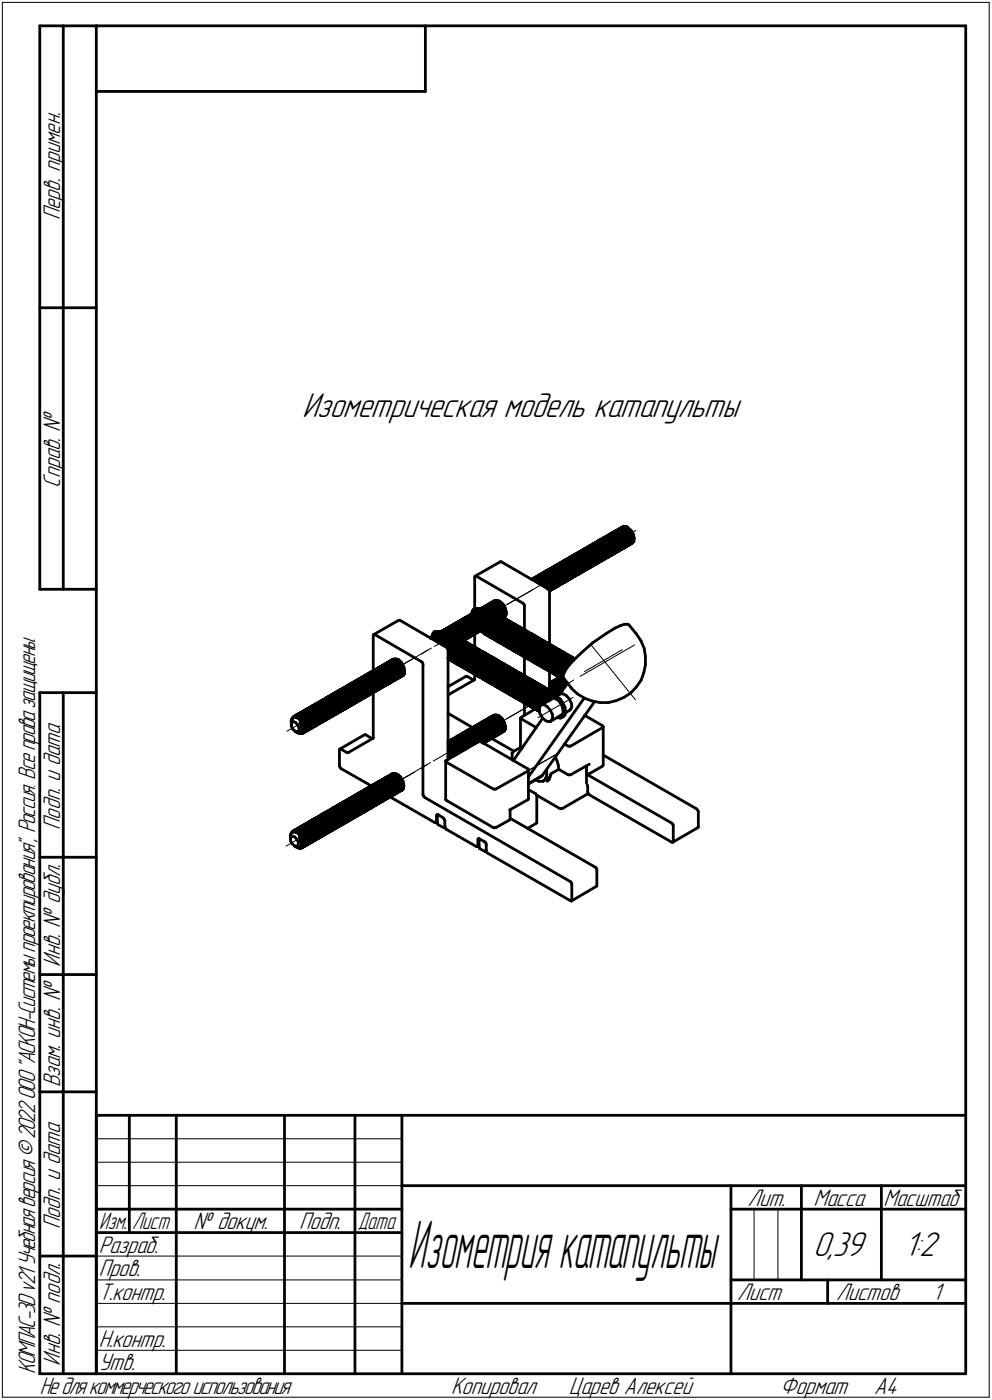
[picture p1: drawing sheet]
<svg xmlns="http://www.w3.org/2000/svg" width="211mm" height="298mm" viewBox="0 0 211 298" stroke-linecap="round" stroke-linejoin="round" font-family="sans-serif">
<defs><g id="words">
<text font-size="14.9" x="86.8" y="270.1">Изометриякатапульты</text>
<g font-size="7.8">
<text x="64.3" y="88.9">Изометрическая модель катапульты</text>
<text x="173" y="267.5">0,39</text>
<text x="192.4" y="267.5">1:2</text>
</g>
<g font-size="5.4">
<text x="12.8" y="46.9" transform="rotate(-90 12.8 46.9)">Перв. примен.</text>
<text x="12.8" y="103.8" transform="rotate(-90 12.8 103.8)">Справ. №</text>
<text x="12.8" y="176.7" transform="rotate(-90 12.8 176.7)">Подп. и дата</text>
<text x="12.8" y="205.8" transform="rotate(-90 12.8 205.8)">Инв. № дубл.</text>
<text x="12.8" y="231.6" transform="rotate(-90 12.8 231.6)">Взам. инв. №</text>
<text x="159.1" y="256.8">Лит.</text>
<text x="173.1" y="256.8">Масса</text>
<text x="188" y="256.8">Масштаб</text>
<text x="12.8" y="261.7" transform="rotate(-90 12.8 261.7)">Подп. и дата</text>
<text x="41.2" y="261.8">№ докум.</text>
<text x="63.6" y="261.8">Подп.</text>
<text x="21" y="266.8">Разраб.</text>
<text x="21" y="271.8">Пров.</text>
<text x="21" y="276.8">Т.контр.</text>
<text x="156.9" y="276.8">Лист</text>
<text x="177.9" y="276.8">Листов</text>
<text x="198.4" y="276.8">1</text>
<text x="21" y="286.8">Н.контр.</text>
<text x="7.5" y="292.5" transform="rotate(-90 7.5 292.5)">КОМПАС-3Dv21 Учебнаяверсия©2022ООО&quot;АСКОН-Системыпроектирования&quot;, Россия. Всеправазащищены.</text>
<text x="12.8" y="290.8" transform="rotate(-90 12.8 290.8)">Инв. № подл.</text>
<text x="21" y="291.8">Утв.</text>
<text x="8.5" y="296.7">Недлякоммерческогоиспользования</text>
<text x="96" y="296.8">Копировал</text>
<text x="121" y="296.8">Царев Алексей</text>
<text x="166" y="296.8">Формат</text>
<text x="186" y="296.8">A4</text>
</g>
<g font-size="5.3">
<text x="21.1" y="261.8">Изм.</text>
<text x="28.1" y="261.8">Лист</text>
<text x="76.1" y="261.8">Дата</text>
</g>
</g></defs>
<g fill="none" stroke="#000" stroke-width=".59">
<path d="M8.5 5.5v120zM8.5 5.5h12zM13.5 5.5v120zM20.5 5.5v287zM20.5 5.5h185zM20.5 19.5h70zM90.5 5.5v14zM205.5 5.5v287zM8.5 65.5h12zM106.4 119.6h.3zM106.7 119.6l9.9 5.8zM119.1 120h.1"/>
<path d="M119 120h.1M119.2 119.9h.1M119.1 119.9h.1M119.2 120h.1M119.1 120l-.1 .1zM119.3 120h.1M119.4 119.8h.1M119.3 119.8l-.1 .1zM119.3 120l.1 .1zM119.5 119.8h.1M119.5 119.7h.1M119.6 119.6h.1"/>
<path d="M119.5 119.6h.1M119.6 119.8h.1M119.6 119.7h.1M119.7 119.6h.1M119.7 119.8h.1M119.7 119.7h.1M119.8 119.5h.1M119.7 119.5l-.1 .1zM119.8 119.8h.1M119.7 119.5h.1M119.8 119.7h.1M119.9 119.5h.1"/>
<path d="M119.9 119.8h.1M120 119.5h.1M120 119.8h.1M120.1 119.4h.1M120 119.4h.1M120.1 119.5h.1M120 119.8l.1 .1zM120.1 119.8h.1M120.1 119.9h.1M120.1 119.8v.1zM120.2 119.3h.1M120.1 119.3h.1"/>
<path d="M120.2 119.5h.1M120.1 119.9l.1 .1zM120.2 119.9h.1M120.3 119.3h.1M120.3 119.5h.1M120.3 120h.1M120.2 119.9l.1 .1zM120.4 119.2h.1M120.3 119.2h.1M120.4 119.3h.1M120.4 119.5h.1M120.3 120l.1 .1z"/>
<path d="M120.4 120h.1M120.5 119.3h.1M120.4 119.5l.1 .1zM120.5 119.2h.1M120.5 119.5h.1M120.5 120h.1M120.6 119.1h.1M120.5 119.1l-.1 .1zM120.6 119.3h.1M120.6 119.6h.1M120.6 119.2h.1M120.6 119.5h.1"/>
<path d="M120.5 120.1h.1M120.6 119h.1M120.6 119.6v.1zM120.7 119h.1M120.7 119.3h.1M120.7 119.7h.1M120.6 119v.1zM120.6 119.2l.1 .1zM120.7 119.6h.1M120.8 119h.1M120.8 119.3h.1M120.7 119.7l.1 .1z"/>
<path d="M120.8 119.7h.1M120.9 119h.1M120.8 119h-.1zM120.8 119.3l.1 .1zM120.9 119.8h.1M120.9 119.3h.1M120.9 119.7h.1M121 118.9h.1M120.9 118.9h.1M121 119h.1M121 119.4h.1M121 119.9h.1"/>
<path d="M120.9 119.9h.1M121 119.3h.1M121 119.8h.1M121.1 119h.1M121 119.4l.1 .1zM121 119.9l.1 .1zM121.1 119.4h.1M121 119.8l.1 .1zM121.2 118.8h.1M121.1 118.8l-.1 .1zM121.2 119h.1M121.2 119.5h.1"/>
<path d="M121.2 120h.1M121.2 119.4h.1M121.2 119.9h.1M121.2 120.1h.1M121.2 119.4v.1zM121.2 120v.1zM121.3 118.7h.1M121.2 118.7h.1M121.3 118.8h.1M121.3 119h.1M121.3 119.5h.1M121.4 118.6h.1"/>
<path d="M121.3 118.6h.1M121.4 118.8h.1M121.4 119.1h.1M121.3 119.1h.1M121.4 119.6h.1M121.3 119.6h.1M121.4 118.7h.1M121.4 119h.1M121.3 119.5h.1zM121.5 118.8h.1M121.5 119.1h.1M121.4 119.6l.1 .1z"/>
<path d="M121.5 118.7h.1M121.4 119l.1 .1zM121.4 119.5l.1 .1zM121.6 118.5h.1M121.5 118.5l-.1 .1zM121.6 118.8h.1M121.6 119.2h.1M121.5 119.2h.1M121.6 119.7h.1M121.6 118.7h.1M121.6 119.1h.1M121.6 119.6h.1"/>
<path d="M121.7 118.5h.1M121.7 118.8h.1M121.7 119.2h.1M121.6 119.8l.1 .1zM121.6 119.8h.1M121.6 119.1l.1 .1zM121.6 119.7l.1 .1zM121.8 118.4h.1M121.7 118.4h.1M121.8 118.5h.1M121.8 118.8h.1M121.7 119.2l.1 .1z"/>
<path d="M121.8 119.9h.1M121.8 119.2h.1M121.8 119.8h.1M121.8 118.8v.1zM121.8 119.3v.1zM121.8 120v.1zM121.8 120h.1M121.8 118.4l-.1 .1zM121.8 119.2v.1zM121.8 119.9v.1zM121.9 118.4h.1M121.9 118.5h.1"/>
<path d="M121.9 118.9h.1M121.9 119.4h.1M121.8 118.8l.1 .1zM121.9 119.3h.1M121.9 120h.1M122 118.3h.1M121.9 118.3h.1M122 118.5h.1M121.9 118.9l.1 .1zM122 119.5h.1M121.9 119.5h.1M122 118.4h.1"/>
<path d="M122 118.9h.1M122 119.4h.1M121.9 120.1h.1M122.1 118.3h.1M122.1 118.5h.1M122.1 119h.1M122 119.5h.1zM122.1 118.4h.1M122 118.9l.1 .1zM122.1 119.5h.1M122.2 118.2h.1M122.1 118.2h.1"/>
<path d="M122.2 118.3h.1M122.2 118.5h.1M122.1 119h.1zM122.2 119.6h.1M122.1 119.6h.1M122.2 119h.1M122.2 119.5h.1M122.3 118.1h.1M122.2 118.1h.1M122.3 118.3h.1M122.2 118.5l.1 .1zM122.3 119h.1"/>
<path d="M122.2 119.6l.1 .1zM122.3 118.2h.1M122.2 118.2l-.1 .1zM122.3 118.5h.1M122.2 119h.1zM122.3 119.6h.1M122.3 118.6h.1M122.3 119.1h.1M122.3 119.8h.1M122.3 118.5v.1zM122.3 119.7h.1M122.4 118h.1"/>
<path d="M122.3 118h.1M122.4 118.3h.1M122.3 118.6l.1 .1zM122.3 119.1l.1 .1zM122.3 119.9l.1 .1zM122.3 119.9h.1M122.4 118.2h.1M122.4 118.6h.1M122.3 119l.1 .1zM122.4 119.8h.1M122.5 118h.1M122.5 118.3h.1"/>
<path d="M122.5 118.7h.1M122.4 119.2l.1 .1zM122.5 120h.1M122.5 118.2h.1M122.5 118.6h.1M122.4 119.1l.1 .1zM122.5 119.9h.1M122.4 119.9h.1M122.6 118h.1M122.6 118.3h.1M122.5 118.7l.1 .1zM122.5 119.3l.1 .1z"/>
<path d="M122.5 120.1h.1M122.5 118.2l.1 .1zM122.6 118.7h.1M122.5 119.2l.1 .1zM122.5 120l.1 .1zM122.6 117.9l-.1 .1zM122.7 118h.1M122.6 118.3l.1 .1zM122.7 118.8h.1M122.6 119.4l.1 .1zM122.7 117.9h.1M122.7 118.3h.1"/>
<path d="M122.7 118.7h.1M122.6 119.3l.1 .1zM122.8 117.9h.1M122.7 117.9h-.1zM122.8 118h.1M122.8 118.4h.1M122.8 118.9h.1M122.7 118.9h.1M122.7 119.5h.1zM122.8 118.3h.1M122.8 118.8h.1M122.7 119.4l.1 .1z"/>
<path d="M122.9 117.8h.1M122.8 117.8h.1M122.9 118h.1M122.8 118.4h.1zM122.8 118.9l.1 .1zM122.8 119.5l.1 .1zM122.9 117.9h.1M122.9 118.4h.1M122.8 118.8l.1 .1zM122.9 119.5h.1M122.8 119.5h.1M122.9 119h.1"/>
<path d="M122.9 119.7h.1M122.9 117.8l-.1 .1zM122.9 118.9v.1zM122.9 119.6h.1M123 117.8h.1M123 118h.1M122.9 118.4l.1 .1zM122.9 119l.1 .1zM122.9 119.8l.1 .1zM122.9 119.8h.1M122.9 117.9l.1 .1zM123 118.4h.1"/>
<path d="M122.9 119h.1zM122.9 119.7l.1 .1zM123.1 117.7h.1M123 117.7h.1M123.1 117.8h.1M123 118l.1 .1zM123.1 118.5h.1M123 119.1l.1 .1zM123 120l.1 .1zM123 120h.1M123 117.7l-.1 .1zM123.1 118h.1"/>
<path d="M123.1 118.4h.1M123 119l.1 .1zM123 119.8l.1 .1zM123.2 117.6h.1M123.1 117.6h.1M123.2 117.8h.1M123.2 118.1h.1M123.2 118.6h.1M123.1 118.6h.1M123.1 119.2l.1 .1zM123.2 117.7h.1M123.2 118h.1"/>
<path d="M123.1 118.4l.1 .1zM123.2 119.1h.1M123.1 119.9l.1 .1zM123.3 117.8h.1M123.3 118.1h.1M123.2 118.6l.1 .1zM123.2 119.3l.1 .1zM123.3 117.7h.1M123.2 118l.1 .1zM123.2 118.5l.1 .1zM123.2 119.2l.1 .1zM123.2 119.2h.1"/>
<path d="M123.2 120.1h.1M123.4 117.5h.1M123.3 117.5l-.1 .1zM123.4 117.8h.1M123.4 118.2h.1M123.3 118.2h.1M123.4 118.7h.1M123.3 119.4l.1 .1zM123.4 117.7h.1M123.4 118.1h.1M123.4 118.6h.1M123.3 119.3l.1 .1z"/>
<path d="M123.4 118.8v.1zM123.4 118.8h.1M123.4 119.5h.1M123.4 117.7v.1zM123.4 118.1v.1zM123.4 118.7v.1zM123.5 117.4h.1M123.4 117.4h.1M123.5 117.5h.1M123.5 117.8h.1M123.5 118.3h.1M123.4 118.3h.1"/>
<path d="M123.5 118.9h.1M123.4 119.6l.1 .1zM123.4 119.6h.1M123.4 117.4v.1zM123.5 118.2h.1M123.5 118.8h.1M123.4 119.5l.1 .1zM123.6 117.3h.1M123.5 117.3h.1M123.6 117.5h.1M123.6 117.9h.1M123.5 117.9h.1"/>
<path d="M123.6 118.3h.1M123.5 119h.1zM123.5 119h.1M123.6 119.8h.1M123.5 119.8h.1M123.6 117.4h.1M123.6 117.8h.1M123.5 118.2l.1 .1zM123.6 118.9h.1M123.5 119.6l.1 .1zM123.7 117.3h.1M123.7 117.5h.1"/>
<path d="M123.7 117.9h.1M123.7 118.4h.1M123.6 118.4h.1M123.7 119h.1M123.6 119.9l.1 .1zM123.6 119.9h.1M123.7 117.4h.1M123.6 117.8l.1 .1zM123.6 118.3l.1 .1zM123.6 118.9l.1 .1zM123.6 119.8l.1 .1zM123.8 117.3h.1"/>
<path d="M123.7 117.3h-.1zM123.8 117.5h.1M123.7 117.9h.1zM123.8 118.4h.1M123.7 119.1l.1 .1zM123.7 119.1h.1M123.7 120.1h.1M123.8 117.4h.1M123.8 117.9h.1M123.7 119l.1 .1zM123.7 120l.1 .1zM123.7 120h.1"/>
<path d="M123.9 117.3h.1M123.9 117.5h.1M123.9 117.9h.1M123.8 118.4l.1 .1zM123.8 119.2l.1 .1zM123.8 117.4l.1 .1zM123.8 117.9h.1zM123.9 118.4h.1M123.8 119.1l.1 .1zM124 117.2h.1M123.9 117.2h.1M124 117.3h.1"/>
<path d="M124 117.5h.1M123.9 117.9l.1 .1zM124 118.6h.1M123.9 118.6h.1M124 119.4h.1M123.9 119.4h.1M124 117.9h.1M124 118.5h.1M123.9 118.5h.1M123.9 119.2l.1 .1zM124 117.1h.1M124 117.5v.1z"/>
<path d="M124 118h.1M124 118.6v.1zM124 119.5h.1M124 117.9v.1zM124.1 117.1h.1M124.1 117.3h.1M124.1 117.6h.1M124.1 118.1h.1M124 118.1h.1M124.1 118.8h.1M124 118.8h.1M124 119.6l.1 .1z"/>
<path d="M124 119.6h.1M124.1 117.2h.1M124.1 117.5h.1M124.1 118h.1M124 118.6l.1 .1zM124 119.5h.1zM124.1 117l-.1 .1zM124.2 117h.1M124.1 117h.1M124.2 117.3h.1M124.1 117.6l.1 .1zM124.2 118.2h.1"/>
<path d="M124.1 118.2h.1M124.1 118.9l.1 .1zM124.1 118.9h.1M124.1 119.8l.1 .1zM124.1 119.8h.1M124.2 117.2h.1M124.2 117.6h.1M124.2 118.1h.1M124.1 118.8l.1 .1zM124.1 119.7l.1 .1zM124.1 119.7h.1M124.1 119.6h.1"/>
<path d="M124.3 117h.1M124.3 117.3h.1M124.3 117.7h.1M124.2 118.2l.1 .1zM124.3 119h.1M124.2 120.1h.1M124.2 120h.1M124.3 117.2h.1M124.3 117.6h.1M124.3 118.2h.1M124.3 118.9h.1M124.2 119.8l.1 .1z"/>
<path d="M124.4 116.9h.1M124.3 116.9h.1M124.4 117h.1M124.4 117.3h.1M124.3 117.7l.1 .1zM124.4 118.4h.1M124.3 118.4h.1M124.3 119l.1 .1zM124.4 117.7h.1M124.4 118.3h.1M124.3 118.3h.1M124.3 119h.1z"/>
<path d="M124.3 120.1h.1M124.3 120h.1M124.5 116.8h.1M124.4 116.8h.1M124.5 117h.1M124.4 117.3h.1zM124.5 117.8h.1M124.4 118.4h.1zM124.4 119.2l.1 .1zM124.4 119.2h.1M124.5 116.9h.1M124.5 117.3h.1"/>
<path d="M124.5 117.7h.1M124.4 118.3l.1 .1zM124.5 119.1h.1M124.4 119.1h.1M124.5 117.9h.1M124.5 118.5h.1M124.5 119.4h.1M124.5 118.4h.1M124.5 119.2v.1zM124.5 119.2h.1M124.6 116.8h.1M124.6 117h.1"/>
<path d="M124.5 117.3l.1 .1zM124.5 117.9h.1zM124.5 118.5l.1 .1zM124.6 119.5h.1M124.5 119.5h.1M124.6 116.9h.1M124.5 117.3h.1zM124.5 117.8l.1 .1zM124.5 118.4l.1 .1zM124.5 119.4l.1 .1zM124.7 116.8h.1M124.7 117h.1"/>
<path d="M124.7 117.4h.1M124.6 117.9l.1 .1zM124.7 118.7h.1M124.6 118.7h.1M124.6 119.7l.1 .1zM124.6 119.7h.1M124.6 119.6h.1M124.7 116.9h.1M124.7 117.3h.1M124.6 117.9h.1zM124.7 118.6h.1M124.6 118.6h.1"/>
<path d="M124.6 119.5l.1 .1zM124.8 116.7h.1M124.8 116.8h.1M124.8 117h.1M124.7 117.4l.1 .1zM124.8 118h.1M124.7 118.8l.1 .1zM124.7 118.8h.1M124.8 120h.1M124.7 120h.1M124.7 119.9h.1M124.7 117.3l.1 .1z"/>
<path d="M124.8 117.9h.1M124.7 118.7l.1 .1zM124.7 119.8l.1 .1zM124.7 119.8h.1M124.7 119.7h.1M124.9 116.8h.1M124.9 117h.1M124.9 117.5h.1M124.8 118.1l.1 .1zM124.8 118.1h.1M124.8 119h.1zM124.8 119h.1"/>
<path d="M124.8 120.1h.1M124.9 116.7h.1M124.8 116.7l-.1 .1zM124.9 117.4h.1M124.8 118l.1 .1zM124.9 118.9h.1M124.8 118.9h.1M124.8 120l.1 .1zM125 116.6h.1M124.9 116.6l-.1 .1zM125 116.8h.1M125 117.1h.1"/>
<path d="M124.9 117.1h.1M125 117.6h.1M124.9 117.6h.1M124.9 118.2l.1 .1zM124.9 119l.1 .1zM125 116.7h.1M125 117h.1M125 117.5h.1M125 118.1h.1M124.9 118.9l.1 .1zM125 116.5h.1M125.1 116.8h.1"/>
<path d="M125.1 117.1h.1M125 117.6l.1 .1zM125 118.3l.1 .1zM125 119.2l.1 .1zM125 119.2h.1M125.1 116.5h.1M125.1 116.7h.1M125.1 117h.1M125 117.5l.1 .1zM125 118.2l.1 .1zM125 118.2h.1M125 119.1l.1 .1z"/>
<path d="M125 119.1h.1M125 119h.1M125.1 116.5l-.1 .1zM125.1 117.2h.1M125.1 117.7h.1M125.1 118.4h.1M125.1 119.5h.1M125.1 119.4h.1M125.1 117.6h.1M125.1 118.3v.1zM125.1 119.3h.1M125.2 116.5h.1"/>
<path d="M125.2 116.8h.1M125.2 117.2h.1M125.1 117.8l.1 .1zM125.1 117.8h.1M125.2 118.5h.1M125.1 118.5h.1M125.1 119.6l.1 .1zM125.1 119.6h.1M125.1 116.7l.1 .1zM125.2 117.1h.1M125.2 117.7h.1M125.1 118.4l.1 .1z"/>
<path d="M125.1 119.5h.1zM125.3 116.4h.1M125.3 116.5h.1M125.3 116.8h.1M125.3 117.3h.1M125.2 117.3h.1M125.3 117.9h.1M125.2 118.6l.1 .1zM125.2 118.6h.1M125.2 120l.1 .1zM125.2 120h.1M125.2 119.9h.1"/>
<path d="M125.2 119.8h.1M125.2 116.4l-.1 .1zM125.3 117.2h.1M125.2 117.7l.1 .1zM125.2 118.5l.1 .1zM125.3 119.7h.1M125.2 119.7h.1M125.2 119.6h.1M125.4 116.3h.1M125.3 116.3h.1M125.4 116.5h.1M125.4 116.8h.1"/>
<path d="M125.3 117.3h.1zM125.4 117.9h.1M125.3 118.8l.1 .1zM125.3 118.8h.1M125.4 116.4h.1M125.4 117.3h.1M125.4 118.7h.1M125.3 118.7h.1M125.3 120.1h.1M125.3 120h.1M125.3 119.9h.1M125.3 119.8h.1"/>
<path d="M125.4 116.2h.1M125.5 116.5h.1M125.5 116.8h.1M125.5 117.3h.1M125.4 118l.1 .1zM125.4 118h.1M125.5 119h.1M125.4 119h.1M125.5 116.2h.1M125.5 116.4h.1M125.4 117.3h.1zM125.5 117.9h.1"/>
<path d="M125.4 118.8l.1 .1zM125.4 118.8h.1M125.6 116.2h.1M125.5 116.2l-.1 .1zM125.6 116.5h.1M125.5 116.8l.1 .1zM125.6 117.4h.1M125.5 117.4h.1M125.5 118.1l.1 .1zM125.6 119.1h.1M125.5 119.1h.1M125.6 116.4h.1"/>
<path d="M125.6 116.8h.1M125.6 117.3h.1M125.5 118l.1 .1zM125.5 118h.1M125.5 119h.1zM125.6 116.9h.1M125.6 117.5h.1M125.6 118.2v.1zM125.6 119.4h.1M125.6 119.3h.1M125.6 119.2h.1M125.6 118.1v.1z"/>
<path d="M125.6 119.1v.1zM125.7 116.2h.1M125.7 116.5h.1M125.6 116.9l.1 .1zM125.6 117.5l.1 .1zM125.7 118.4h.1M125.6 118.4h.1M125.7 119.6h.1M125.6 119.6h.1M125.6 119.5h.1M125.7 116.9h.1M125.7 117.5h.1"/>
<path d="M125.6 118.3l.1 .1zM125.6 118.3h.1M125.6 119.4l.1 .1zM125.8 116.1h.1M125.7 116.1h.1M125.8 116.2h.1M125.7 116.5l.1 .1zM125.8 117h.1M125.8 117.7h.1M125.7 117.7h.1M125.8 118.5h.1M125.7 118.5h.1"/>
<path d="M125.7 120.1h.1M125.7 120h.1M125.7 119.9h.1M125.7 119.8h.1M125.7 119.7h.1M125.8 116.5h.1M125.7 116.9l.1 .1zM125.8 117.6h.1M125.7 117.6h.1M125.7 118.4h.1zM125.8 119.8h.1M125.7 119.5h.1"/>
<path d="M125.9 116.1h.1M125.9 116.2h.1M125.9 116.6h.1M125.9 117.1h.1M125.8 117.1h.1M125.8 117.8l.1 .1zM125.8 117.8h.1M125.8 118.6l.1 .1zM125.8 118.6h.1M125.9 116.5h.1M125.9 117h.1M125.9 117.7h.1"/>
<path d="M125.9 118.5h.1M125.8 120.1h.1M125.8 120h.1M125.8 119.9h.1M125.9 116l-.1 .1zM126 116h.1M125.9 116h.1M126 116.2h.1M125.9 116.6l.1 .1zM126 117.2h.1M125.9 117.2h.1M126 117.9h.1"/>
<path d="M125.9 118.9l.1 .1zM125.9 118.9h.1M125.9 118.8h.1M126 116.6h.1M126 117.1h.1M126 117.8h.1M125.9 117.8h.1M125.9 118.7l.1 .1zM125.9 118.7h.1M125.9 118.6h.1M126.1 116h.1M126.1 116.2h.1"/>
<path d="M126.1 116.7h.1M126 117.2l.1 .1zM126 117.9l.1 .1zM126.1 119h.1M126 119h.1M126.1 116.6h.1M126.1 117.2h.1M126 117.9h.1zM126 118.8l.1 .1zM126.2 115.9h.1M126.2 116h.1M126.2 116.2h.1"/>
<path d="M126.1 116.7l.1 .1zM126.1 117.3h.1zM126.2 118.1h.1M126.1 118.1h.1M126.1 119.3l.1 .1zM126.1 119.3h.1M126.1 119.2h.1M126.1 119.1h.1M126.1 115.9h.1M126.2 116.7h.1M126.1 117.2l.1 .1zM126.1 117.9l.1 .1z"/>
<path d="M126.1 119.1l.1 .1zM126.2 115.8h.1M126.2 116.2v.1zM126.2 116.8h.1M126.2 117.3v.1zM126.2 118.2v.1zM126.2 118.2h.1M126.2 120.1h.1M126.2 120h.1M126.2 119.9h.1M126.2 119.8h.1M126.2 119.7h.1"/>
<path d="M126.2 119.6h.1M126.2 119.5h.1M126.2 117.3h.1M126.2 118.1v.1zM126.2 119.4h.1M126.2 119.3h.1M126.3 115.8h.1M126.3 116h.1M126.3 116.3h.1M126.3 116.8h.1M126.2 117.4l.1 .1zM126.2 118.4h.1z"/>
<path d="M126.2 118.4h.1M126.3 115.9h.1M126.3 116.2h.1M126.2 117.3l.1 .1zM126.3 118.3h.1M126.2 118.3h.1M126.3 115.7l-.1 .1zM126.4 115.7h.1M126.3 115.7h.1M126.4 116h.1M126.4 116.3h.1M126.4 116.9h.1"/>
<path d="M126.3 116.9h.1M126.3 117.6l.1 .1zM126.3 117.6h.1M126.3 118.5l.1 .1zM126.3 118.5h.1M126.4 115.9h.1M126.3 116.8h.1zM126.3 117.5l.1 .1zM126.3 117.5h.1M126.4 118.4h.1M126.3 118.4h.1M126.5 115.7h.1"/>
<path d="M126.5 116h.1M126.4 116.3l.1 .1zM126.4 116.9l.1 .1zM126.5 117.7h.1M126.5 118.8h.1M126.4 118.8h.1M126.4 118.7h.1M126.5 115.9h.1M126.5 116.3h.1M126.4 116.8l.1 .1zM126.5 117.6h.1M126.5 118.6h.1"/>
<path d="M126.4 118.6h.1M126.4 118.5h.1M126.6 115.7h.1M126.6 116h.1M126.5 116.4l.1 .1zM126.5 117l.1 .1zM126.5 117.8l.1 .1zM126.5 117.8h.1M126.5 119h.1zM126.5 119h.1M126.5 118.9h.1M126.5 115.9l.1 .1z"/>
<path d="M126.5 116.3l.1 .1zM126.5 116.9l.1 .1zM126.5 117.7l.1 .1zM126.6 118.8h.1M126.5 118.7h.1M126.7 115.6h.1M126.6 115.6h.1M126.7 115.7h.1M126.6 116l.1 .1zM126.7 116.5h.1M126.6 117.1l.1 .1zM126.6 117.9l.1 .1z"/>
<path d="M126.6 117.9h.1M126.6 120.1h.1M126.6 120h.1M126.6 119.9h.1M126.6 119.8l.1-.1zM126.7 119.5h.1M126.6 119.5h.1M126.6 119.4h.1M126.6 119.3h.1M126.6 119.2h.1M126.6 119.1h.1M126.6 115.7h-.1z"/>
<path d="M126.7 116h.1M126.7 116.4h.1M126.6 117l.1 .1zM126.7 117.9h.1M126.6 119l.1 .1zM126.6 119h.1M126.6 118.9h.1M126.7 116.1h.1M126.7 116.6h.1M126.7 117.2v.1zM126.7 118.1h.1M126.7 119.7h.1"/>
<path d="M126.7 119.6h.1M126.7 117.1v.1zM126.7 117.9v.1zM126.7 120h.1M126.7 119.9h.1M126.7 119.8h.1M126.7 119.4h.1M126.7 119.3h.1M126.7 119.2h.1M126.7 115.5v.1zM126.8 115.5h.1M126.7 115.5h.1"/>
<path d="M126.8 115.7h.1M126.8 116.1h.1M126.7 116.6l.1 .1zM126.7 117.3h.1zM126.7 118.2l.1 .1zM126.7 118.2h.1M126.7 116l.1 .1zM126.7 116.5l.1 .1zM126.7 117.2l.1 .1zM126.7 118.1l.1 .1zM126.9 115.5h.1M126.9 115.7h.1"/>
<path d="M126.8 116.1l.1 .1zM126.8 116.7l.1 .1zM126.8 117.3l.1 .1zM126.9 118.4h.1M126.8 118.4h.1M126.9 116.1h.1M126.8 116.6l.1 .1zM126.9 117.3h.1M126.8 117.3h.1M126.9 118.3h.1M126.8 118.3h.1M127 115.5h.1"/>
<path d="M127 115.7h.1M126.9 116.2h.1zM127 116.8h.1M126.9 120h.1M127 117.5h.1M126.9 117.5h.1M126.9 119.9h.1M126.9 118.6l.1 .1zM126.9 118.6h.1M126.9 118.5h.1M127 115.4h.1M126.9 115.4h.1"/>
<path d="M126.9 115.7h.1zM126.9 116.1l.1 .1zM127 116.7h.1M127 117.4h.1M126.9 117.4h.1M126.9 120.1h.1M126.9 118.4l.1 .1zM127.1 115.5h.1M127.1 115.7h.1M127.1 116.2h.1M127 116.8l.1 .1zM127 120h.1"/>
<path d="M127 117.6l.1 .1zM127 117.6h.1M127 119.9h.1M127 119.8h.1M127 119.7h.1M127 119.6h.1M127 119l.1 .1zM127 119h.1M127 118.9h.1M127 118.8h.1M127.1 115.4h.1M127.1 116.8h.1"/>
<path d="M127 117.5l.1 .1zM127 118.7l.1 .1zM127 118.7h.1M127 118.6h.1M127.2 115.3h.1M127.1 115.3l-.1 .1zM127.2 115.5h.1M127.2 115.8h.1M127.1 115.8h.1M127.1 116.2l.1 .1zM127.2 116.9h.1M127.1 120l.1-.1z"/>
<path d="M127.1 117.8l.1 .1zM127.1 117.8h.1M127.1 119.6h.1M127.1 119.5h.1M127.1 119.4h.1M127.1 119.3h.1M127.1 119.2h.1M127.2 115.4h.1M127.2 115.7h.1M127.1 116.2h.1zM127.2 116.8h.1M127.2 117.7h.1"/>
<path d="M127.1 117.7h.1M127.1 119.8h.1M127.1 119.7h.1M127.1 119.1h.1M127.1 119h.1M127.1 118.9h.1M127.2 115.2h.1M127.3 115.2h.1M127.3 115.5h.1M127.3 115.8h.1M127.2 116.3l.1 .1zM127.2 117l.1 .1z"/>
<path d="M127.2 117h.1M127.2 119.9l.1-.1zM127.2 117.9l.1 .1zM127.2 117.9h.1M127.3 115.4h.1M127.3 115.7h.1M127.2 116.2l.1 .1zM127.3 116.9h.1M127.2 117.8l.1 .1zM127.2 117.8h.1M127.3 115.9h.1M127.3 116.4h.1"/>
<path d="M127.3 117.1v.1zM127.3 119.8h.1M127.3 118.1v.1zM127.3 118.1h.1M127.3 116.3h.1M127.3 117h.1M127.3 117.9v.1zM127.3 117.9h.1M127.4 115.2h.1M127.4 115.5h.1M127.4 115.9h.1M127.4 116.5h.1"/>
<path d="M127.3 116.5h.1M127.3 119.7h.1M127.3 117.2l.1 .1zM127.3 119.7l.1-.1zM127.3 118.4h.1zM127.3 118.4h.1M127.3 118.3h.1M127.4 115.1h.1M127.3 115.1h.1M127.4 115.4h.1M127.4 115.8h.1M127.4 116.4h.1"/>
<path d="M127.4 117.2h.1M127.3 117.2h.1M127.3 117.1h.1M127.3 118.1l.1 .1zM127.5 115.1h.1M127.5 115.2h.1M127.5 115.5h.1M127.4 115.9l.1 .1zM127.5 116.6h.1M127.4 116.6h.1M127.4 119.7h.1M127.4 117.3l.1 .1z"/>
<path d="M127.4 117.3h.1M127.4 119.6h.1M127.4 119.5h.1M127.4 118.6l.1 .1zM127.4 118.6h.1M127.4 118.5h.1M127.4 115.4l.1 .1zM127.4 115.8l.1 .1zM127.4 116.4l.1 .1zM127.4 117.3h.1zM127.5 118.4h.1M127.4 118.4h.1"/>
<path d="M127.4 118.3h.1M127.6 115.1h.1M127.6 115.2h.1M127.5 115.5l.1 .1zM127.5 116l.1 .1zM127.6 116.7h.1M127.5 116.7h.1M127.5 119.7l.1-.1zM127.6 117.5h.1M127.5 117.5h.1M127.5 119.5h.1M127.5 119.4h.1"/>
<path d="M127.5 119.3h.1M127.5 119.2h.1M127.5 119.1h.1M127.5 119h.1M127.5 118.9h.1M127.5 118.8h.1M127.6 115.5h.1M127.5 115.9l.1 .1zM127.6 116.6h.1M127.5 117.3l.1 .1zM127.5 118.8l.1 .1zM127.5 118.7h.1"/>
<path d="M127.5 118.6h.1M127.5 118.5h.1M127.7 119.6h.1M127.6 115h.1M127.7 115h.1M127.7 115.2h.1M127.7 115.6h.1M127.7 116.1h.1M127.7 116.8h.1M127.6 116.8h.1M127.6 119.6l.1-.1zM127.6 117.6l.1 .1z"/>
<path d="M127.6 117.6h.1M127.7 115.1h.1M127.7 115.5h.1M127.7 116h.1M127.6 116.6l.1 .1zM127.7 117.5h.1M127.6 119.3h.1M127.6 119.2h.1M127.6 119.1h.1M127.6 119h.1M127.8 115h.1M127.8 115.2h.1"/>
<path d="M127.8 115.6h.1M127.8 116.2h.1M127.7 116.2h.1M127.7 116.8l.1 .1zM127.7 119.5h.1M127.7 117.9h.1zM127.7 117.9h.1M127.7 117.8h.1M127.8 115.1h.1M127.8 116.1h.1M127.8 116.8h.1M127.7 119.6l.1-.1z"/>
<path d="M127.8 117.7h.1M127.7 117.7h.1M127.7 117.6h.1M127.8 115.7h.1M127.8 116.9v.1zM127.8 119.5h.1M127.8 118v.1zM127.8 118h.1M127.8 116.1v.1zM127.8 116.8v.1zM127.8 117.9h.1M127.8 117.8h.1"/>
<path d="M127.9 114.9h.1M127.9 115h.1M127.9 115.2h.1M127.8 115.7h.1zM127.8 116.2l.1 .1zM127.9 117.1h.1M127.8 117.1h.1M127.8 119.4h.1M127.8 119.3h.1M127.9 118.4h.1M127.8 118.4h.1M127.8 118.3h.1"/>
<path d="M127.8 118.2h.1M127.8 114.9v.1zM127.8 115.1l.1 .1zM127.9 115.7h.1M127.9 116.2h.1M127.8 117l.1 .1zM127.8 117h.1M127.8 119.4l.1-.1zM127.8 118.1l.1 .1zM127.8 118.1h.1M128 114.8h.1M127.9 114.8h.1"/>
<path d="M128 114.9h.1M128 115.2h.1M128 115.7h.1M128 116.4h.1M127.9 116.4h.1M127.9 119.5h.1M128 117.3h.1M127.9 117.3h.1M127.9 117.2h.1M127.9 119.3h.1M127.9 119.2h.1M127.9 119.1h.1"/>
<path d="M127.9 119h.1M127.9 118.9h.1M127.9 118.8h.1M127.9 118.7h.1M127.9 118.6h.1M127.9 118.5h.1M127.9 115.7h.1zM128 116.3h.1M127.9 116.3h.1M128 117.1h.1M127.9 118.4l.1 .1zM127.9 118.3h.1"/>
<path d="M128.1 119.4h.1M128 114.8l.1-.1zM128 114.9l.1 .1zM128.1 115.3h.1M128 115.3h.1M128.1 115.8h.1M128 115.8h.1M128 116.4l.1 .1zM128 119.5h.1M128 119.4l.1-.1zM128 117.3l.1 .1zM128.1 114.9h.1"/>
<path d="M128.1 115.2h.1M128.1 115.7h.1M128.1 116.4h.1M128 117.2l.1 .1zM128 117.2h.1M128 119.1h.1M128 119h.1M128 118.9h.1M128 118.8h.1M128 118.7h.1M128 118.6h.1M128.2 114.7h.1"/>
<path d="M128.2 115h.1M128.2 115.3h.1M128.2 115.9h.1M128.1 115.9h.1M128.2 116.6h.1M128.1 116.6h.1M128.1 119.3h.1M128.1 117.5l.1 .1zM128.1 117.5h.1M128.2 114.9h.1M128.2 115.8h.1M128.2 116.5h.1"/>
<path d="M128.1 116.5h.1M128.2 117.4h.1M128.1 117.4h.1M128.1 117.3h.1M128.3 114.7h.1M128.3 115h.1M128.3 115.4h.1M128.2 115.4h.1M128.2 115.9l.1 .1zM128.2 116.7l.1 .1zM128.2 116.7h.1M128.2 119.3h.1"/>
<path d="M128.2 119.2h.1M128.3 117.8h.1M128.2 117.8h.1M128.2 117.7h.1M128.3 114.9h.1M128.3 115.3h.1M128.3 115.9h.1M128.2 116.6l.1 .1zM128.2 119.3l-.1 .1zM128.2 119.3l.1-.1zM128.2 117.5l.1 .1zM128.2 117.5h.1"/>
<path d="M128.4 114.6h.1M128.4 114.7h.1M128.4 115h.1M128.3 115.4l.1 .1zM128.3 116l.1 .1zM128.3 119.2h.1M128.4 116.8h.1M128.3 116.8h.1M128.3 119.1h.1M128.3 119h.1M128.3 118l.1 .1zM128.3 118h.1"/>
<path d="M128.3 117.9h.1M128.3 114.6l-.1 .1zM128.3 114.9l.1 .1zM128.4 115.4h.1M128.3 115.9l.1 .1zM128.3 116.7l.1 .1zM128.3 117.8l.1 .1zM128.3 117.7h.1M128.4 114.7v-.1zM128.4 115.5h.1M128.4 116.1v.1zM128.4 119.2h.1"/>
<path d="M128.4 116.9h.1M128.4 119h.1M128.4 118.9h.1M128.4 118.8h.1M128.4 118.7h.1M128.4 118.6h.1M128.4 118.5h.1M128.4 118.4h.1M128.4 118.3h.1M128.4 118.2h.1M128.4 116v.1zM128.4 119.1h.1"/>
<path d="M128.4 118v.1zM128.4 118h.1M128.4 117.9h.1M128.5 119.1h.1M128.4 114.6l.1 .1zM128.4 115l.1 .1zM128.5 115.6h.1M128.4 115.6h.1M128.4 116.2h.1zM128.4 119.1l.2-.1zM128.5 117.1h.1M128.4 117.1h.1"/>
<path d="M128.4 117h.1M128.5 114.6h.1M128.5 115h.1M128.5 115.5h.1M128.4 116.1l.1 .1zM128.4 116.9l.1 .1zM128.5 114.5l-.1 .1zM128.6 114.5h.1M128.6 114.7h.1M128.6 115.1h.1M128.5 115.6l.1 .1zM128.5 116.2l.1 .1z"/>
<path d="M128.5 117.2l.1 .1zM128.5 117.2h.1M128.6 114.6h.1M128.5 115l.1 .1zM128.5 115.5l.1 .1zM128.6 116.2h.1M128.5 116.2h.1M128.5 119.1l.1-.1zM128.6 117.1h.1M128.7 114.5h.1M128.7 114.7h.1M128.6 115.1h.1z"/>
<path d="M128.6 115.7h.1zM128.7 116.4h.1M128.6 116.4h.1M128.6 117.4l.1 .1zM128.6 117.4h.1M128.6 117.3h.1M128.7 114.6h.1M128.7 115.1h.1M128.6 115.6l.1 .1zM128.6 116.2l.1 .1zM128.6 119h.1M128.6 117.3h.1z"/>
<path d="M128.6 117.2h.1M128.8 114.4h.1M128.8 114.5h.1M128.8 114.7h.1M128.7 115.1l.1 .1zM128.8 115.7h.1M128.7 119h.1M128.7 116.5l.1 .1zM128.7 116.5h.1M128.7 119h-.1zM128.7 118.9h.1M128.7 117.7l.1 .1z"/>
<path d="M128.7 117.7h.1M128.7 117.6h.1M128.7 114.4l-.1 .1zM128.8 114.6h.1M128.7 115.1h.1zM128.7 116.4l.1 .1zM128.7 119l.1-.1zM128.7 117.4l.1 .1zM128.7 117.4h.1M128.9 114.7h.1M128.9 115.2h.1M128.8 115.8l.1 .1z"/>
<path d="M128.8 115.8h.1M128.8 119h.1M128.9 116.7h.1M128.8 116.7h.1M128.8 118.9h.1M128.8 118.8h.1M128.8 118.7h.1M128.8 118.6h.1M128.8 118.5h.1M128.9 118.1h.1M128.8 118.1h.1M128.8 118h.1"/>
<path d="M128.8 117.9h.1M128.9 114.4h.1M128.9 115.1h.1M128.9 115.7h.1M128.9 116.6h.1M128.8 116.6h.1M128.8 118.8l.1-.1zM128.9 117.8h.1M128.8 117.8h.1M128.8 117.7h.1M128.8 117.6h.1M128.9 114.3h.1"/>
<path d="M128.9 114.3l-.1 .1zM128.9 114.4l-.1 .1zM128.9 114.7v.1zM128.9 115.3h.1M128.9 115.9h.1M128.9 119h.1M128.9 118.9h.1M128.9 116.8h.1M128.9 118.5h.1M128.9 118.4h.1M128.9 118.3h.1M128.9 118.2h.1"/>
<path d="M128.9 115.8h.1M128.9 116.7v.1zM128.9 118.7h.1M128.9 118.6h.1M128.9 118h.1M128.9 117.9h.1M128.9 114.2h.1M129 114.2h.1M128.9 114.4l.1 .1zM129 114.8h.1M128.9 115.3l.1 .1zM128.9 116l.1 .1z"/>
<path d="M128.9 116h.1M128.9 118.9l.1-.1zM128.9 116.9l.1 .1zM128.9 116.9h.1M129 114.4h.1M129 114.7h.1M128.9 115.2l.1 .1zM129 115.9h.1M128.9 118.9l.2-.1zM128.9 116.8l.1 .1zM129.1 114.2h.1M129.1 114.5h.1"/>
<path d="M129 114.8l.1 .1zM129.1 115.4h.1M129.1 116.2h.1M129 116.2h.1M129 118.8h.1M129.1 117.2h.1M129 117.2h.1M129 117.1h.1M129.1 114.4h.1M129.1 114.8h.1M129.1 115.3h.1M129 116l.1 .1z"/>
<path d="M129 116h.1M129.1 117h.1M129 117h.1M129.2 114.2h.1M129.2 114.5h.1M129.2 114.9h.1M129.2 115.5h.1M129.1 115.5h.1M129.1 118.7h.1M129.1 116.2l.1 .1zM129.1 118.8h.1M129.1 118.6h.1"/>
<path d="M129.1 117.3l.1 .1zM129.1 117.3h.1M129.2 114.1h.1M129.1 114.1h.1M129.2 114.4h.1M129.2 114.8h.1M129.2 115.4h.1M129.2 116.2h.1M129.2 117.2h.1M129.1 117.1h.1M129.3 114.5h.1M129.3 115h.1"/>
<path d="M129.2 115h.1M129.2 115.6l.1 .1zM129.2 115.6h.1M129.2 118.7h.1M129.2 116.3l.1 .1zM129.2 118.6h.1M129.2 118.5h.1M129.2 118.4h.1zM129.2 117.7l.1 .1zM129.2 117.7h.1M129.2 117.6h.1M129.2 117.5h.1"/>
<path d="M129.3 114.1h.1M129.3 114.9h.1M129.2 115.4l.1 .1zM129.3 116.2h.1M129.3 117.4h.1M129.2 117.4h.1M129.2 117.3h.1M129.4 114h.1M129.3 114l-.1 .1zM129.4 114.1h.1M129.3 114.1l-.1 .1zM129.3 114.5l.1 .1z"/>
<path d="M129.4 115h.1M129.4 115.7h.1M129.3 118.7h.1M129.3 118.6h.1M129.3 116.4l.1 .1zM129.3 118.4h.1M129.3 118.3h.1M129.3 118.2h.1M129.3 118.1h.1M129.3 118h.1M129.3 117.9h.1M129.4 114.5h.1"/>
<path d="M129.3 114.9l.1 .1zM129.4 115.6h.1M129.3 115.6h.1M129.3 116.3l.1 .1zM129.3 116.3h.1M129.3 118.5h.1M129.3 118.2l.1-.1zM129.3 117.9h.1zM129.3 117.8h.1M129.3 117.7h.1M129.3 117.6h.1M129.3 117.5h.1"/>
<path d="M129.5 118.6h.1M129.5 114h.1M129.4 114.1l.1 .1zM129.5 114.6h.1M129.4 115.1h.1zM129.4 115.1h.1M129.4 115.7l.1 .1zM129.4 118.6l.1-.1zM129.4 116.7l.1 .1zM129.4 116.7h.1M129.4 116.6h.1M129.5 114.1h.1"/>
<path d="M129.5 114.5h.1M129.4 115l.1 .1zM129.5 115.7h.1M129.4 116.5l.1 .1zM129.4 116.5h.1M129.4 118.1h.1M129.4 118h.1M129.5 114.2h.1M129.5 115.1h.1M129.5 115.8v.1zM129.5 118.5h.1M129.5 116.8h.1"/>
<path d="M129.5 114.5v.1zM129.5 118.6v-.1zM129.5 116.7h.1M129.6 114h.1M129.6 114.2h.1M129.6 114.6h.1M129.6 115.2h.1M129.5 115.2h.1M129.5 115.9l.1 .1zM129.5 118.4h.1zM129.5 117l.1 .1zM129.5 117h.1"/>
<path d="M129.5 116.9h.1M129.6 114.1h.1M129.6 115.1h.1M129.5 115.8l.1 .1zM129.5 115.8h.1M129.5 118.4h.1M129.5 116.8l.1 .1zM129.7 113.9h.1M129.7 114.2h.1M129.6 114.6l.1 .1zM129.7 115.3h.1M129.6 115.3h.1"/>
<path d="M129.6 118.4h.1M129.7 116.1h.1M129.6 116.1h.1M129.6 118.3l.1-.1zM129.7 117.3h.1M129.6 117.3h.1M129.6 117.2h.1M129.6 113.9l-.1 .1zM129.6 114.1l.1 .1zM129.6 114.6h.1zM129.6 115.1l.1 .1zM129.7 116h.1"/>
<path d="M129.6 116h.1M129.6 118.4l.1-.1zM129.6 117.1l.1 .1zM129.6 117.1h.1M129.6 117h.1M129.8 113.8h.1M129.7 113.8h.1M129.8 113.9h.1M129.7 113.9l-.1 .1zM129.8 114.2h.1M129.7 114.7l.1 .1zM129.8 115.4h.1"/>
<path d="M129.7 115.4h.1M129.7 116.2h.1zM129.7 116.2h.1M129.7 118.2h.1M129.7 118.1h.1M129.7 118h.1M129.7 117.9h.1M129.7 117.8h.1M129.7 117.7h.1M129.7 117.6h.1M129.7 117.5h.1M129.7 117.4h.1"/>
<path d="M129.8 114.6h.1M129.8 115.3h.1M129.7 116.1l.1 .1zM129.7 118.3h.1M129.8 117.5h.1M129.9 118.4h.1M129.9 113.7h.1M129.8 113.7h.1M129.9 113.9h.1M129.9 114.3h.1M129.8 114.3h.1M129.9 114.8h.1"/>
<path d="M129.9 115.5h.1M129.8 115.5h.1M129.8 118.4h-.1zM129.8 118.4l.1-.1zM129.8 116.3l.1 .1zM129.8 116.3h.1M129.9 114.2h.1M129.9 114.7h.1M129.8 114.7h.1M129.8 115.3l.1 .1zM129.9 116.2h.1M129.8 116.2h.1"/>
<path d="M129.8 118l-.1 .1zM129.8 118h.1M129.8 117.9h.1M129.8 117.8h.1M129.8 117.7h.1M129.8 117.6h.1M129.9 113.7l-.1 .1zM130 113.7h.1M130 114h.1M129.9 114h.1M130 114.3h.1M130 114.9h.1"/>
<path d="M129.9 114.9h.1M129.9 115.6l.1 .1zM129.9 115.6h.1M129.9 118.3h.1M130 116.6h.1M129.9 116.6h.1M129.9 116.5h.1M130 113.9h.1M130 114.8h.1M130 115.5h.1M130 116.4h.1M129.9 116.4h.1"/>
<path d="M129.9 116.3h.1M130 114.4h.1M130 114.9v.1zM130 115.7h.1M130 118.3h.1M130 118.2h.1M130 116.8h.1M130 116.7h.1M130 114.8v.1zM130 115.6v.1zM130 115.6h.1M130 118.3l-.1 .1z"/>
<path d="M130 118.3v-.1zM130 116.6v.1zM130 116.5h.1M130.1 113.6h.1M130 113.7l.1-.1zM130.1 114h.1M130 114.4l.1 .1zM130 115l.1 .1zM130.1 115.8h.1M130 115.8h.1M130 118.1h.1M130 118l.1-.1z"/>
<path d="M130 117l.1 .1zM130 117h.1M130 116.9h.1M130 113.6v.1zM130 113.9l.1 .1zM130.1 114.4h.1M130 114.9l.1 .1zM130 115.7h.1zM130 116.8l.1 .1zM130.2 113.5h.1M130.1 113.5h.1M130.2 113.6h.1"/>
<path d="M130.2 114h.1M130.2 114.5h.1M130.2 115.1h.1M130.1 115.1h.1M130.1 118.2h.1M130.1 115.9l.1 .1zM130.1 115.9h.1M130.1 117.9h.1M130.1 117.8h.1M130.1 117.7h.1M130.1 117.6h.1M130.1 117.5h.1"/>
<path d="M130.1 117.4h.1M130.1 117.3h.1M130.1 117.2h.1M130.1 114.4l.1 .1zM130.1 115l.1 .1zM130.2 115.8h.1M130.1 118.1h.1M130.1 118h.1M130.1 117.1l.1 .1zM130.1 117.1h.1M130.1 117h.1M130.3 118.1h.1"/>
<path d="M130.2 113.5h.1zM130.3 113.6h.1M130.3 114h.1M130.2 114.5l.1 .1zM130.2 115.1l.1 .1zM130.2 118.2h.1M130.2 118.1l.2-.1zM130.2 116.1l.1 .1zM130.2 116.1h.1M130.3 114.5h.1M130.2 115.1h.1zM130.2 115.9l.1 .1z"/>
<path d="M130.2 115.9h.1M130.2 117.9h.1M130.2 117.8h.1M130.2 117.7h.1M130.2 117.6h.1M130.2 117.5h.1M130.2 117.4h.1M130.2 117.3h.1M130.4 113.5h.1M130.3 113.6l.1 .1zM130.4 114h.1M130.3 114.6h.1z"/>
<path d="M130.4 115.3h.1M130.3 115.3h.1M130.4 116.2h.1M130.3 116.2h.1M130.4 113.6h.1M130.3 114h.1zM130.4 114.6h.1M130.3 114.6h.1M130.3 115.1l.1 .1zM130.3 116.1l.1 .1zM130.3 116.1h.1M130.5 113.5h.1"/>
<path d="M130.5 113.7h.1M130.4 114l.1 .1zM130.4 114.6l.1 .1zM130.4 115.4l.1 .1zM130.4 115.4h.1M130.4 118l.1-.1zM130.4 116.4l.1 .1zM130.4 116.4h.1M130.4 116.3h.1M130.5 113.6h.1M130.5 114h.1M130.5 114.6h.1"/>
<path d="M130.4 115.3l.1 .1zM130.4 118l-.1 .1zM130.4 118h.1M130.4 116.2l.1 .1zM130.6 113.4h.1M130.6 113.7h.1M130.5 114.1l.1 .1zM130.6 114.7h.1M130.5 117.9h.1M130.5 115.5l.1 .1zM130.5 117.8h.1M130.6 116.8h.1"/>
<path d="M130.5 116.8h.1M130.5 116.7h.1M130.5 116.6h.1M130.5 113.4l-.1 .1zM130.6 113.6h.1M130.5 114l.1 .1zM130.6 114.6h.1M130.6 115.4h.1M130.5 118h.1M130.5 116.5l.1 .1zM130.5 116.5h.1M130.5 116.4h.1"/>
<path d="M130.6 113.3h.1M130.6 113.4l-.1 .1zM130.6 114.2h.1M130.6 114.8v.1zM130.6 114.8h.1M130.6 117.9h.1M130.6 115.7h.1M130.6 117.8h.1M130.6 117.7h.1M130.6 117.6h.1M130.6 117.5h.1M130.6 117.4h.1"/>
<path d="M130.6 117.2h.1M130.6 117.1h.1M130.6 117h.1M130.6 116.9h.1M130.6 114.1h.1M130.6 115.5v.1zM130.6 115.5h.1M130.6 117.7v-.1zM130.6 116.7h.1M130.7 113.4h.1M130.6 113.7l.1 .1zM130.6 114.2l.1 .1z"/>
<path d="M130.6 114.9l.1 .1zM130.7 115.8h.1M130.6 115.8h.1M130.6 117.3h.1M130.7 113.7h.1M130.7 114.2h.1M130.6 114.8l.1 .1zM130.7 115.7h.1M130.7 113.2l-.1 .1zM130.8 113.2h.1M130.7 113.4l.1 .1zM130.8 113.8h.1"/>
<path d="M130.7 114.3l.1 .1zM130.7 115l.1 .1zM130.7 117.9l.1-.1zM130.7 115.9l.1 .1zM130.7 115.9h.1M130.8 113.4h.1M130.8 113.7h.1M130.7 114.2l.1 .1zM130.8 114.9h.1M130.8 115.8h.1M130.9 113.2h.1M130.9 113.5h.1"/>
<path d="M130.8 113.8l.1 .1zM130.8 114.4l.1 .1zM130.9 115.1h.1M130.8 115.1h.1M130.9 116.2h.1M130.8 116.2h.1M130.8 116.1h.1M130.9 113.4h.1M130.9 113.8h.1M130.9 114.3h.1M130.8 115l.1 .1zM130.8 115h.1"/>
<path d="M130.8 117.8h.1M130.9 116h.1M130.8 116h.1M130.8 115.9h.1M131 113.2h.1M131 113.5h.1M130.9 113.9l.1 .1zM131 114.5h.1M130.9 117.7h.1M130.9 115.2l.1 .1zM130.9 115.2h.1M130.9 117.7l-.1 .1z"/>
<path d="M130.9 117.6h.1M130.9 116.3l.1 .1zM130.9 116.3h.1M131 113.1h.1M130.9 113.1h.1M131 113.4h.1M130.9 113.8l.1 .1zM131 114.4h.1M130.9 114.4h.1M130.9 115.1l.1 .1zM130.9 117.8h.1M130.9 116.2h.1z"/>
<path d="M130.9 116.1h.1M131.1 113h.1M131 113h.1M131.1 113.1h.1M131.1 113.5h.1M131.1 114h.1M131 114.6h.1zM131 114.6h.1M131 117.7h.1M131.1 115.4h.1M131 115.4h.1M131 117.6h.1"/>
<path d="M131 117.5h.1M131 117.4h.1M131 117.3h.1zM131 116.8h.1zM131 116.8h.1M131 116.7h.1M131 116.6h.1M131 116.5h.1M131.1 113.9h.1M131.1 114.5h.1M131.1 115.2h.1M131 116.4l.1 .1z"/>
<path d="M131 116.4h.1M131 116.3h.1M131.1 114.6h.1M131.1 117.7h.1M131.1 117.6h.1M131.1 115.5v.1zM131.1 115.5h.1M131.1 117.3h.1M131.1 117.2h.1M131.1 117.1h.1M131.1 117h.1M131.1 116.9h.1"/>
<path d="M131.1 113.9v.1zM131.1 115.3v.1zM131.1 115.3h.1M131.1 117.4l-.1 .1zM131.1 117.4h.1M131.1 116.8h.1M131.1 116.7h.1M131.1 116.6h.1M131.1 112.9h.1M131.2 112.9h.1M131.1 113.1l.1 .1zM131.2 113.5h.1"/>
<path d="M131.1 114l.1 .1zM131.1 114.7l.1 .1zM131.1 114.7h.1M131.1 117.6l.1-.1zM131.1 115.7h.1zM131.1 115.7h.1M131.2 113.1h.1M131.1 114h.1zM131.2 114.6h.1M131.1 117.6l.2-.1zM131.2 115.6h.1M131.1 115.6h.1"/>
<path d="M131.3 112.9h.1M131.3 113.2h.1M131.2 113.5l.1 .1zM131.3 114.1h.1M131.2 114.8l.1 .1zM131.2 117.5l.1-.1zM131.2 115.8l.1 .1zM131.2 115.8h.1M131.3 113.1h.1M131.3 113.5h.1M131.3 114h.1M131.3 114.7h.1"/>
<path d="M131.2 114.7h.1M131.2 115.7h.1zM131.2 115.7h.1M131.4 112.9h.1M131.4 113.2h.1M131.4 113.6h.1M131.4 114.2h.1M131.3 114.2h.1M131.3 117.4h.1M131.3 114.9l.1 .1zM131.3 117.4l.1-.1zM131.3 116.1l.1 .1z"/>
<path d="M131.3 116.1h.1M131.3 116h.1M131.4 113.1h.1M131.4 113.5h.1M131.4 114.1h.1M131.3 114.8l.1 .1zM131.3 114.8h.1M131.3 117.5h.1M131.4 115.9h.1M131.3 115.9h.1M131.3 115.8h.1M131.5 112.9h.1"/>
<path d="M131.5 113.2h.1M131.4 113.6l.1 .1zM131.5 114.3h.1M131.4 114.3h.1M131.4 117.4h.1M131.5 115.1h.1M131.4 115.1h.1M131.4 117.3h.1M131.4 117.2h.1M131.5 116.4h.1M131.4 116.4h.1M131.4 116.3h.1"/>
<path d="M131.4 116.2h.1M131.4 113.1l.1 .1zM131.5 113.6h.1M131.4 114.1l.1 .1zM131.5 115h.1M131.4 115h.1M131.4 116.1l.1 .1zM131.4 116.1h.1M131.4 116h.1M131.6 112.8h.1M131.5 112.8l-.1 .1zM131.6 112.9h.1"/>
<path d="M131.5 113.2l.1 .1zM131.6 113.7h.1M131.6 114.4h.1M131.5 114.4h.1M131.5 117.4h.1M131.5 117.3h.1M131.5 115.1l.1 .1zM131.5 117.2h.1M131.5 117.1h.1M131.5 117h.1M131.5 116.9h.1M131.5 116.8h.1"/>
<path d="M131.5 116.7h.1M131.5 116.6h.1M131.5 116.5h.1M131.6 113.2h.1M131.6 113.6h.1M131.6 114.3h.1M131.5 115.1h.1zM131.5 117.3h-.1zM131.5 116.5l.1 .1zM131.5 116.3h.1M131.5 116.2h.1M131.7 117.3h.1"/>
<path d="M131.6 112.7h.1M131.7 112.7h.1M131.7 112.9h.1M131.7 113.3h.1M131.6 113.7l.1 .1zM131.6 114.5l.1 .1zM131.6 114.5h.1M131.6 117.3h.1zM131.6 115.3l.1 .1zM131.6 115.3h.1M131.7 113.2h.1M131.7 113.7h.1"/>
<path d="M131.6 114.3l.1 .1zM131.7 115.2h.1M131.6 115.2h.1M131.6 117h.1M131.6 116.9h.1M131.6 116.8h.1M131.6 116.7h.1M131.7 113.8v.1zM131.7 114.6h.1M131.7 115.6h.1M131.7 115.5h.1M131.7 113.8h.1"/>
<path d="M131.7 114.5h.1M131.7 115.4h.1M131.7 115.3h.1M131.8 112.7h.1M131.8 112.9h.1M131.8 113.4h.1M131.7 113.4h.1M131.8 114h.1M131.7 114h.1M131.7 114.6l.1 .1zM131.7 117.2h.1M131.7 115.7l.1 .1z"/>
<path d="M131.7 115.7h.1M131.8 113.3h.1M131.8 113.9h.1M131.7 113.9h.1M131.8 114.6h.1M131.7 115.6l.1 .1zM131.9 112.6h.1M131.8 112.6h.1M131.9 112.9h.1M131.9 113.4h.1M131.8 114h.1zM131.8 117.2h.1"/>
<path d="M131.9 114.8h.1M131.8 114.8h.1M131.8 117.1h.1M131.8 117l.1-.1zM131.8 116l.1 .1zM131.8 116h.1M131.8 115.9h.1M131.8 112.6l-.1 .1zM131.8 112.9h.1zM131.9 114h.1M131.9 114.7h.1M131.8 114.7h.1"/>
<path d="M131.8 117.1l.1-.1zM131.9 115.8h.1M131.8 115.8h.1M131.8 115.7h.1M132 112.5h.1M131.9 112.5h.1M132 112.6h.1M132 112.9h.1M132 113.5h.1M131.9 113.5h.1M131.9 114l.1 .1zM131.9 117.2h.1"/>
<path d="M131.9 117.1h.1M131.9 114.9l.1 .1zM131.9 114.9h.1M131.9 116.9h.1M131.9 116.8h.1M131.9 116.7h.1M131.9 116.6h.1M131.9 116.5h.1M131.9 116.4h.1M131.9 116.3h.1M131.9 116.2h.1M131.9 113.4l.1 .1z"/>
<path d="M131.9 114h.1zM132 114.8h.1M131.9 117h.1M131.9 116.2h.1zM131.9 116.1h.1M131.9 116h.1M131.9 115.9h.1M132.1 117.1h.1M132.1 112.6h.1M132.1 113h.1M132 113h.1M132 113.5h.1z"/>
<path d="M132 114.1l.1 .1zM132 117.1l.1-.1zM132 115.1h.1zM132 115.1h.1M132.1 112.9h.1M132.1 113.5h.1M132.1 114.1h.1M132 114.1h.1M132 114.9l.1 .1zM132 114.9h.1M132 116.8h-.1zM132 116.8h.1"/>
<path d="M132 116.7h.1M132 116.6h.1M132 116.5h.1M132 116.4h.1M132 116.3h.1M132.1 112.4l-.1 .1zM132.2 112.4h.1M132.1 112.6l.1 .1zM132.2 113h.1M132.1 113.5l.1 .1zM132.2 114.3h.1M132.1 114.3h.1"/>
<path d="M132.1 117h.1M132.2 115.2h.1M132.1 115.2h.1M132.2 112.6h.1M132.2 112.9h.1M132.2 113.5h.1M132.1 114.1l.1 .1zM132.2 115.1h.1M132.1 115.1h.1M132.2 112.7h.1M132.2 113.1h.1M132.2 113.6v.1z"/>
<path d="M132.2 114.4v.1zM132.2 114.4h.1M132.2 117h.1M132.2 116.9h.1M132.2 115.5h.1M132.2 115.4h.1M132.2 115.3h.1M132.2 113.5v.1zM132.2 114.3v.1zM132.2 117l-.1 .1zM132.2 115.2v.1zM132.3 112.4h.1"/>
<path d="M132.3 112.7h.1M132.3 113.1h.1M132.2 113.7l.1 .1zM132.2 114.5l.1 .1zM132.2 116.8h.1M132.3 115.7h.1M132.2 115.7h.1M132.2 115.6h.1M132.2 112.6l.1 .1zM132.2 113l.1 .1zM132.2 113.6l.1 .1zM132.2 114.4l.1 .1z"/>
<path d="M132.2 115.5l.1 .1zM132.4 112.4h.1M132.4 112.7h.1M132.3 113.1l.1 .1zM132.3 113.8l.1 .1zM132.3 116.9l.1-.1zM132.4 114.6h.1M132.3 114.6h.1M132.3 116.8h.1M132.3 116.7h.1M132.3 116.6h.1M132.3 116.5h.1"/>
<path d="M132.3 116.4h.1M132.3 116.3h.1M132.3 116.2h.1M132.3 116.1h.1M132.3 116h.1M132.3 115.9h.1M132.3 115.8h.1M132.4 113.7h.1M132.3 114.6h.1zM132.3 116.7l.1-.1zM132.4 115.8h.1M132.4 112.3h.1"/>
<path d="M132.3 112.3h.1M132.5 116.8h.1M132.5 112.4h.1M132.4 112.7l.1 .1zM132.4 113.2l.1 .1zM132.4 113.9l.1 .1zM132.4 116.8h.2zM132.5 114.8h.1M132.4 114.8h.1M132.4 114.7h.1M132.5 112.7h.1M132.5 113.2h.1"/>
<path d="M132.4 113.8l.1 .1zM132.4 113.8h.1M132.4 114.6l.1 .1zM132.4 116.6h.1M132.4 116.5h.1M132.4 116.4h.1M132.4 116.3h.1M132.4 116.2h.1M132.4 116.1h.1M132.4 116h.1M132.4 115.9h.1M132.5 112.2l.4-.1z"/>
<path d="M132.5 112.2l-.1 .1zM132.6 112.4h.1M132.6 112.8h.1M132.6 113.3h.1M132.5 114h.1zM132.5 114.9l.1 .1zM132.5 114.9h.1M132.6 112.7h.1M132.5 113.2l.1 .1zM132.5 113.9l.1 .1zM132.5 116.8h.1zM132.6 114.8h.1"/>
<path d="M132.6 112.2h.1M132.7 112.4h.1M132.6 112.8l.1 .1zM132.6 113.4l.1 .1zM132.6 113.4h.1M132.7 114.1h.1M132.6 114.1h.1M132.6 116.8l.1-.1zM132.7 115.1h.1M132.6 115.1h.1M132.7 112.8h.1M132.7 113.3h.1"/>
<path d="M132.6 114h.1zM132.6 116.8h.1M132.7 115h.1M132.6 115h.1M132.6 114.9h.1M132.7 112.2h.1M132.8 112.4h.1M132.8 112.9h.1M132.8 113.5h.1M132.7 116.7h.1M132.7 114.2l.1 .1zM132.7 114.2h.1"/>
<path d="M132.7 116.6l.1-.1zM132.7 115.4l.1 .1zM132.7 115.4h.1M132.7 115.3h.1M132.7 115.2h.1M132.8 112.8h.1M132.8 113.4h.1M132.7 113.4h.1M132.7 114.1l.1 .1zM132.7 116.8h.1M132.7 116.6h.1M132.7 115.1l.1 .1z"/>
<path d="M132.8 112.1h.1M132.7 112.1h.1M132.8 113.5v.1zM132.8 116.7h.1M132.8 114.4h.1M132.8 116.5h.1M132.8 116.4h.1M132.8 116.3h.1M132.8 116.2h.1M132.8 115.8h.1M132.8 115.7h.1M132.8 115.6h.1"/>
<path d="M132.8 114.2v.1zM132.8 116.6h.1M132.8 116.5v-.1zM132.8 115.5v.1zM132.8 115.5h.1M132.8 115.4h.1M132.8 115.3h.1M132.8 112.4l.1 .1zM132.8 112.9l.1 .1zM132.9 113.6h.1M132.8 114.5l.1 .1zM132.8 114.5h.1"/>
<path d="M132.8 116.1h.1M132.8 116h.1M132.8 115.9h.1M132.9 112.4h.1M132.9 112.9h.1M132.9 113.5h.1M132.8 114.4l.1 .1zM132.9 112.1h.1M132.9 112.1l.6 .2zM133 112.5h.1M133 113h.1M132.9 113.7l.1 .1z"/>
<path d="M132.9 113.7h.1M132.9 116.6l.1-.1zM132.9 114.6l.1 .1zM132.9 114.6h.1M132.9 112.4l.2 .1zM132.9 112.9l.1 .1zM133 113.6h.1M132.9 116.6l.2-.1zM133 114.6h.1M133 112.1h.1M133 112.5l.1 .1zM133 113.1l.1 .1z"/>
<path d="M133 113.1h.1M133 113.8l.1 .1zM133 114.8l.1 .1zM133 114.8h.1M133.1 113h.1M133 113.7l.1 .1zM133 113.7h.1M133.1 114.7h.1M133 114.7h.1M133.1 112.2h.1M133 112.2h.1M133.2 112.6h.1"/>
<path d="M133.2 113.2h.1M133.1 116.4h.1M133.1 114h.1zM133.1 114h.1M133.1 116.4l-.1 .1zM133.1 116.3l.1-.1zM133.1 115.1h.1zM133.1 115.1h.1M133.1 115h.1M133.2 113.1h.1M133.1 113.1h.1M133.2 113.9h.1"/>
<path d="M133.1 113.9h.1M133.1 116.5h.1M133.2 114.9h.1M133.1 114.9h.1M133.1 114.8h.1M133.2 112.2h.1M133.1 112.5l.4-.2zM133.2 112.6l.1 .1zM133.2 113.3l.1 .1zM133.2 113.3h.1M133.2 116.4h.1M133.2 114l.1 .1z"/>
<path d="M133.2 116.2h.1M133.2 116.1h.1M133.2 115.4l.1 .1zM133.2 115.4h.1M133.2 115.3h.1M133.2 115.2h.1M133.2 113.1l.1 .1zM133.3 114h.1M133.2 114h.1M133.2 116.3h.1M133.2 115.1l.1 .1zM133.2 115.1h.1"/>
<path d="M133.2 115h.1M133.3 112.2h.1M133.3 112.7h.1M133.3 113.4h.1M133.3 116.4h.1M133.3 116.3h.1M133.3 114.1v.1zM133.3 116.1h.1M133.3 116h.1M133.3 115.9h.1M133.3 115.8h.1M133.3 115.7h.1"/>
<path d="M133.3 115.6h.1M133.3 113.2v.1zM133.3 114v.1zM133.3 116.2h.1M133.3 115.9v-.1zM133.3 115.5h.1M133.3 115.4h.1M133.3 115.3h.1M133.4 112.8h.1M133.3 112.8h.1M133.3 113.5h.1zM133.3 113.5h.1"/>
<path d="M133.3 116.3l.1-.1zM133.3 114.4l.1 .1zM133.3 114.4h.1M133.3 114.3h.1M133.4 113.4h.1M133.3 116.3l.2-.1zM133.4 114.2h.1M133.3 114.2h.1M133.3 112.3h.2zM133.3 112.3h.1M133.5 112.9h.1M133.4 112.9h.1"/>
<path d="M133.5 113.5h.1M133.4 116.2h.1zM133.4 114.5l.1 .1zM133.4 113.5h.1M133.4 114.4l.1 .1zM133.4 114.4h.1M133.4 114.3h.1M133.5 112.3l.8 .6zM133.6 112.9h.1M133.5 113.6l.1 .1zM133.5 113.6h.1M133.5 116.2l.1-.1z"/>
<path d="M133.5 114.7l.1 .1zM133.5 114.7h.1M133.5 114.6h.1M133.6 113.5h.1M133.5 116.2h.1M133.5 114.6h.1zM133.7 113h.1M133.6 113h.1M133.6 116.2h.1M133.7 113.8h.1M133.6 113.8h.1M133.6 116.1h.1"/>
<path d="M133.6 116h.1M133.6 115.9h.1M133.6 115.1h.1zM133.6 115.1h.1M133.6 115h.1M133.6 114.9h.1M133.7 113.7h.1M133.6 113.7h.1M133.6 113.6h.1M133.6 116.1l.1-.1zM133.6 114.8l.1 .1zM133.6 114.8h.1"/>
<path d="M133.6 114.7h.1M133.8 113.1h.1M133.7 113.1h.1M133.7 116.2h.1M133.7 116.1h.1M133.7 113.9l.1 .1zM133.7 113.9h.1M133.7 115.9h.1M133.7 115.8h.1M133.7 115.7h.1M133.7 115.6h.1M133.7 115.5h.1"/>
<path d="M133.7 115.4h.1M133.7 115.3h.1M133.7 115.2h.1M133.7 113.8l.1 .1zM133.7 116h.1M133.8 115.2h.1M133.7 115.1h.1M133.7 115h.1M133.9 116.1h.1M133.9 113.2h.1M133.8 113.2h.1M133.8 116.1l.1-.1z"/>
<path d="M133.8 114l.1 .1zM133.8 114h.1M133.9 114h.1M133.8 115.7h-.1zM133.8 115.7h.1M133.8 115.6h.1M133.8 115.5h.1M133.8 115.4h.1M133.8 115.3h.1M133.9 113.3h.1M133.9 116h.1M133.9 114.2v.1z"/>
<path d="M133.9 114.2h.1M133.9 116.1v-.1zM133.9 114v.1zM133.9 113.4l.1 .1zM133.9 113.4h.1M133.9 115.9l.1-.1zM133.9 114.5l.1 .1zM133.9 114.5h.1M133.9 114.4h.1M133.9 115.9h.1M133.9 114.3l.1 .1zM133.9 114.3h.1"/>
<path d="M134 115.9h.1M134.1 113.5h.1M134 113.5h.1M134 115.8h.1M134 115.7h.1zM134.1 114.7h.1M134 114.7h.1M134 114.6h.1M134.1 114.6h.1M134 114.5h.1M134.1 115.9h.1M134.1 115.8h.1"/>
<path d="M134.1 113.6l.1 .1zM134.1 113.6h.1M134.1 115.7h.1M134.1 115.6h.1M134.1 115.5h.1M134.1 115.4h.1M134.1 115.3h.1M134.1 115.2h.1M134.1 115.1h.1M134.1 115h.1M134.1 114.9h.1M134.1 114.8h.1"/>
<path d="M134.2 114.9h.1M134.2 115.8l.3-.1zM134.2 115.8l.2-.1zM134.2 113.8l.1 .1zM134.2 113.8h.1M134.2 115.6h.1M134.2 115.5h.1M134.2 115.4h.1M134.2 115.3h.1M134.2 115.2h.1M134.2 115.1h.1M134.2 115h.1"/>
<path d="M134.3 112.9l.5 .9zM134.4 114h.1M134.3 114h.1M134.4 115.7h.1M134.4 114.1l.1 .1zM134.4 114.1h.1M134.5 115.7h.1M134.5 115.6h.1M134.5 115.5h.1M134.5 114.5h.1M134.5 114.4h.1M134.5 114.3h.1"/>
<path d="M134.5 115.4h.1M134.5 115.3h.1M134.5 115.2h.1M134.5 115.1h.1zM134.5 114.9l.1 .1zM134.5 114.9h.1M134.5 114.8h.1M134.5 114.7h.1M134.5 114.6h.1M134.6 115.1h.1M134.8 113.8l.2 .8zM134.9 115.3l-.4 .4z"/>
<path d="M135 114.6l-.1 .7zM8.5 125.5h12zM79.4 135.4v7.4zM79.5 135.1l5.3-3zM79.5 135.1h.3zM79.5 135.1l-.1 .3zM79.8 135.1l9.9 5.8zM84.8 132.1h.3zM85.1 132.1l9.9 5.7zM91.7 135.8h.1M91.6 135.8h.1M91.7 135.9h.1"/>
<path d="M91.8 135.7h.1M91.7 135.7h.1M91.8 135.9h.1M91.8 135.8h.1M91.9 135.7h.1M91.9 135.9h.1M91.9 135.8h.1M91.9 135.6l-.1 .1zM91.9 135.6h.1M91.9 135.3v.3zM92 135.6h.1M92 135.9h.1"/>
<path d="M92 135.8h.1M92.1 135.6h.1M92.1 135.9h.1M92.1 134.9l-.2 .4zM92.2 135.5h.1M92.1 135.5h.1M92.2 135.6h.1M92.1 135.9l.1 .1zM92.2 135.9h.1M92.3 135.5h.1M92.3 135.6h.1M92.3 136h.1"/>
<path d="M92.3 135.9h.1M92.3 134.7l.1-.1zM92.3 134.7l-.2 .2zM92.3 135.4l-.1 .1zM92.4 135.4h.1M92.3 135.4h.1M92.4 135.6h.1M92.4 136h.1M92.5 134.5h.1M92.4 134.5h.1M92.5 135.4h.1M92.5 135.6h.1"/>
<path d="M92.5 136.1h.1M92.4 136.1h.1M92.5 136h.1M92.5 135.2h.1M92.5 135.3h.1M92.5 136v.1zM92.5 135.1l.3-.1zM92.5 135.1h.1M92.5 134.5h.5zM92.6 135.2h.1M92.6 135.4h.1M92.6 135.6h.1"/>
<path d="M92.6 136.1h.1M92.6 135.3h.1M92.7 135.2h.1M92.7 135.4h.1M92.7 135.7h.1M92.6 135.7h.1M92.7 136.2h.1M92.6 136.2h.1M92.7 135.3h.1M92.7 135.6h.1M92.7 136.1h.1M92.7 135.1l-.1 .1z"/>
<path d="M92.8 135.1h.1M92.7 135.1h.1M92.8 135.4h.1M92.8 135.7h.1M92.7 136.2l.1 .1zM92.8 135.3h.1M92.7 135.6l.1 .1zM92.7 136.1l.1 .1zM92.9 135.1h.1M92.9 135.4h.1M92.9 135.8h.1M92.8 135.8h.1"/>
<path d="M92.9 136.3h.1M92.9 135.3h.1M92.9 135.7h.1M92.9 136.2h.1M93 134.9h.1M92.9 134.9l-.1 .1zM93 135.1h.1M93 135.4h.1M93 135.8h.1M92.9 136.4l.1 .1zM92.9 136.4h.1M92.9 135.3l.1 .1z"/>
<path d="M92.9 135.7l.1 .1zM92.9 136.3l.1 .1zM93 135.4v.1zM93 135.9h.1M93 136.5h.1M93 135h.1M93 135l-.1 .1zM93 136.4v.1zM93.1 135h.1M93 134.5h.3zM93.1 135.1h.1M93.1 135.5h.1"/>
<path d="M93 135.9l.1 .1zM93.1 136.6h.1M93 136.6h.1M93.1 135.4h.1M93.1 135.9h.1M93.1 136.5h.1M93.2 135h.1M93.2 135.1h.1M93.2 135.5h.1M93.2 136h.1M93.1 136.7l.2 .1zM93.1 136.7h.1"/>
<path d="M93.1 135.4l.1 .1zM93.1 135.9l.1 .1zM93.1 136.6l.1 .1zM93.2 135h.2zM93.3 135.1h.1M93.2 135.5l.1 .1zM93.3 136.1h.1M93.2 136.1h.1M93.3 135h.1M93.3 135.5h.1M93.2 136l.1 .1zM93.2 136.7h.1z"/>
<path d="M93.3 134.5h.1zM93.4 135.1h.1M93.4 135.6h.1M93.4 136.1h.1M93.3 135l.1 .1zM93.3 135.5l.1 .1zM93.3 136.7l.1 .2zM93.4 135l.1 .1zM93.4 134.5h.2zM93.5 135.1h.1M93.5 135.6h.1M93.4 136.1l.1 .1z"/>
<path d="M93.5 136.1h.1M93.6 135.1h.1M93.5 135.1l.1 .1zM93.5 135.6l.1 .1zM93.6 136.3h.1M93.5 136.3h.1M93.5 135.1h.1zM93.5 135.6h.1zM93.5 136.1l.1 .1zM93.6 134.5v.1zM93.6 135.2h.1M93.6 135.7h.1"/>
<path d="M93.6 136.4v.1zM93.6 136.4h.1M93.6 135.6h.1M93.6 136.2v.1zM93.6 135.1l.4 .4zM93.7 134.6h.1M93.6 135.2l.2 .1zM93.7 135.8h.1M93.6 135.8h.1M93.6 136.5l.1 .1zM93.7 135.7h.1M93.7 136.4h.1"/>
<path d="M93.7 134.6l.2 .2zM93.8 134.6h.1M93.8 135.9h.1M93.7 135.9h.1M93.7 136.6l.1 .1zM93.8 135.8h.1M93.7 136.5l.1 .1zM93.7 136.5h.1M93.9 134.5h.1M93.9 134.6h.1M93.8 135.9l.1 .1zM93.8 136.7h.1z"/>
<path d="M93.8 134.5h.1M93.8 135.8l.1 .1zM93.9 136.7h.1M93.8 136.7h.1M93.9 134.8l.1 .1zM94 134.5h.1M94 134.6h.1M94 136.1h.1M93.9 136.1h.1M94 136.9h.1M93.9 136.9h.1M93.9 136.8h.1"/>
<path d="M93.9 135.9l.1 .1zM93.9 136.7l.1 .1zM94 135.5l.6 .7zM94.1 137.2h.1M94 137.2h.1M94 134.9l.1 .1zM94.1 134.5h.1M94.1 134.6h.1M94 136.1h.1zM94 136.9l.1 .2zM94.1 136.1h.1M94 136.8l.1 .2z"/>
<path d="M94.1 134.4l-.1 .1zM94.1 134.4h.1M94.1 136.1v.1zM94.1 136.9v.3zM94.1 135h.1zM94.2 134.4h.1M94.2 134.6h.1M94.2 136.3h.1M94.1 136.3h.1M94.2 134.5h.1M94.2 135h.1M94.2 136.2h.1"/>
<path d="M94.1 136.2h.1M94.2 135l.1 .1zM94.3 134.3h.1M94.3 134.4h.1M94.3 134.6h.1M94.2 136.4l.1 .2zM94.2 136.4h.1M94.2 134.3h.1M94.3 135h.1M94.2 136.3l.2 .2zM94.4 137.4h.1M94.3 136.6l-.2 .3z"/>
<path d="M94.4 135.1h.1M94.4 134.2h.1M94.3 134.2h.1M94.4 134.4h.1M94.4 134.6h.1M94.4 134.3h.1M94.4 135h.1M94.4 137.3h.1M94.4 136.4l-.1 .2zM94.5 135.2h.1M94.4 135.2h.1M94.5 134.2h.1"/>
<path d="M94.5 134.4h.1M94.5 134.7h.1M94.4 134.7h.1M94.5 134.3h.1M94.5 134.6h.1M94.5 135.1h.1M94.5 137.1l-.1 .2zM94.5 136.3l.1-.1zM94.5 136.3l-.1 .1zM94.5 135.2l.4 .7zM94.5 134.1l-.1 .1zM94.6 134.1h.1"/>
<path d="M94.5 134.1h.1M94.6 134.4h.1M94.6 134.7h.1M94.6 135.2h.1M94.6 134.3h.1M94.5 134.6l.1 .1zM94.5 135.1l.1 .1zM94.6 136.9l-.1 .2zM94.7 136.1h.1M94.6 136.1h.1M94.7 134.1h.1M94.7 134.4h.1"/>
<path d="M94.7 134.8h.1M94.6 134.8h.1M94.7 135.3h.1M94.6 135.3h.1M94.7 134.3h.1M94.7 134.7h.1M94.6 135.2l.1 .1zM94.7 134h.1M94.7 135.4h.1M94.7 134.7v.1zM94.7 135.3v.1zM94.7 136.7l-.1 .2z"/>
<path d="M94.7 136l.1-.1zM94.7 136v.1zM94.7 137.6h.1M94.7 134l.1-.1zM94.8 134.1h.1M94.8 134.4h.1M94.8 134.9h.1M94.7 134.9h.1M94.8 135.5h.1M94.7 135.5h.1M94.8 134h.1M94.7 134v.1z"/>
<path d="M94.8 134.8h.1M94.8 135.4h.1M94.8 136.6l.1-.1zM94.8 136.6l-.1 .1zM94.9 135.9h.1M94.9 133.9h.1M94.9 134.1h.1M94.9 134.5h.1M94.8 134.5h.1M94.8 134.9l.1 .1zM94.9 135.6h.1M94.8 135.6h.1"/>
<path d="M94.9 134h.1M94.9 134.4h.1M94.8 134.8l.1 .1zM94.8 135.5l.1 .1zM94.9 136.4h.1M94.9 135.8h.1M94.9 137.2h.1M94.9 137.2l-.2 .4zM94.9 135.8l.2-.1zM95 134.1h.1M95 134.5h.1M95 135h.1"/>
<path d="M94.9 135.6l.1 .1zM95 133.9h.1M95 134h.1M94.9 134.4l.1 .1zM94.9 134.9l.1 .1zM94.9 135.6l.2 .1zM95 136.3l.1-.1zM95 136.3l-.1 .1zM95 137l-.1 .2zM95 135.8l.2 .1zM95 137.8l.2 .3zM95.1 133.9h.1"/>
<path d="M95 133.9h-.1zM95.1 134.1h.1M95 134.5h.1zM95.1 135h.1M95.1 134h.1M95.1 134.5h.1M95.1 137.8h.1M95.2 136.1h.1M95.1 136.1h.1M95.2 136.8h.1M95.1 136.8h.1M95.1 136.9l-.1 .1z"/>
<path d="M95.1 135.7l.2-.1zM95.2 133.9h.1M95.2 134.1h.1M95.2 134.5h.1M95.1 135.1l.1 .1zM95.1 135.1h.1M95.2 134h.1M95.2 135h.1M95.2 137.5h.1M95.2 137.6h.1M95.2 137.7l-.1 .1zM95.2 136.7h.1"/>
<path d="M95.2 135.9v.2zM95.2 133.8h.1M95.2 134.6h.1M95.2 135.2h.1M95.2 133.8l-.1 .1zM95.2 135.1h.1M95.2 137.3h.1M95.2 137.4h.1M95.3 136h.1M95.2 136h.1M95.2 138.1l.1 .3zM95.3 133.7h.1"/>
<path d="M95.2 133.7h.1M95.3 133.9h.1M95.3 134.2h.1M95.2 134.2h.1M95.3 134.6h.1M95.3 135.3h.1M95.2 135.3h.1M95.3 133.8h.1M95.3 134.1h.1M95.2 134.5l.1 .1zM95.2 135.1l.1 .1zM95.4 136.5h.1"/>
<path d="M95.3 136.5h.1M95.3 136.6l-.1 .1zM95.4 135.6h.1M95.3 138.4v23.3zM95.3 133.6h.1M95.4 133.6h.1M95.4 133.9h.1M95.4 134.2h.1M95.4 134.7h.1M95.3 134.7h.1M95.3 135.4l.1 .1zM95.3 135.4h.1"/>
<path d="M95.4 133.8h.1M95.4 134.1h.1M95.4 134.6h.1M95.4 135.3h.1M95.4 137.2l-.2 .1zM95.4 138.1l-.1 .2zM95.5 136.4h.1M95.4 136.4h.1M95.5 135.6h.1M95.5 133.6h.1M95.5 133.9h.1M95.4 134.2l.1 .1z"/>
<path d="M95.5 134.8h.1M95.4 134.8h.1M95.4 135.5l.1 .1zM95.5 133.8h.1M95.4 134.1l.1 .1zM95.5 134.7h.1M95.4 135.4l.1 .1zM95.4 135.4h.1M95.5 137.1l-.1 .1zM95.5 139.2h.1M95.5 139.3h.1M95.5 139.4h.1"/>
<path d="M95.5 139.5l.1 .2zM95.6 135.8h.1M95.5 135.8l-.2 .2zM95.5 137.8l-.1 .3zM95.6 135.7h.1M95.5 135.7h.1M95.6 133.6h.1M95.6 133.9h.1M95.6 134.3h.1M95.5 134.8l.1 .1zM95.5 135.6l.1 .1zM95.5 133.6l.1-.1z"/>
<path d="M95.6 133.8h.1M95.6 134.2h.1M95.6 134.8h.1M95.5 135.5l.2 .2zM95.7 136.8h.1M95.6 136.8h.1M95.6 136.9l-.1 .2zM95.6 139.7h.1M95.6 139.8h.1M95.6 139.9h.1M95.6 140h.1M95.7 135.7h.1"/>
<path d="M95.7 137.6h.1M95.6 137.6h.1M95.6 137.7l-.1 .1zM95.6 136.2l-.1 .2zM95.7 133.5h.1M95.7 133.6h.1M95.7 133.9h.1M95.6 134.3l.1 .1zM95.7 135h.1M95.6 135h.1M95.6 134.2l.1 .1zM95.7 134.9h.1"/>
<path d="M95.6 134.9h.1M95.7 138.7l-.2 .5zM95.7 135.7l.1-.1zM95.7 137.5h.1M95.8 136.1h.1M95.7 136.1l-.1 .1zM95.8 133.4h.1M95.7 133.4h.1M95.8 133.5h.1M95.8 133.9h.1M95.8 134.4h.1M95.8 135h.1"/>
<path d="M95.7 134.3l.1 .1zM95.8 136.7l-.1 .1zM95.8 138.3l-.1 .4zM95.8 137.3l-.1 .2zM95.8 133.4v-.1zM95.8 133.6h.1M95.8 134.5h.1M95.8 135.1h.1M95.8 136.6v.1zM95.9 138h.1M95.8 138h.1M95.8 138.1v.2z"/>
<path d="M95.8 139.6l.1-.1zM95.8 139.6h.1M95.8 139.7h.1M95.8 136l.2-.1zM95.8 136h.1M95.9 133.3h.1M95.9 133.6h.1M95.9 133.9h.1M95.9 134.5h.1M95.9 135.2h.1M95.8 135.2h.1M95.9 133.5h.1"/>
<path d="M95.8 133.9h.1zM95.9 135.1h.1M95.9 136.5l-.1 .1zM95.9 137.9h.1M95.9 135.6h-.1zM95.9 138.9h.1M95.9 139h.1M95.9 139.1h.1M95.9 139.2h.1M95.9 139.3h.1M95.9 139.4h.1M95.9 139.7h.1"/>
<path d="M95.9 139.8h.1M95.9 139.9h.1M95.9 140h.1M95.9 137.1l-.1 .2zM96 133.3h.1M96 133.6h.1M96 134h.1M95.9 134h.1M95.9 134.5l.1 .1zM95.9 135.3l.2 .2zM95.9 135.3h.1M96 133.5h.1"/>
<path d="M96 133.9h.1M96 134.5h.1M96 135.2h.1M96 136.4l-.1 .1zM96 137.8l-.1 .1zM96.1 135.5h.1M96 135.5l-.1 .1zM96.1 136.9h.1M96 136.9l-.1 .2zM96.1 133.3h.1M96.1 133.6h.1M96.1 134h.1"/>
<path d="M96 134.6l.1 .1zM96 133.3h-.1zM96 133.5l.1 .1zM96 133.9l.1 .1zM96 134.5l.1 .1zM96 135.3l.1 .2zM96 135.3h.1M96.1 136.3l.1-.1zM96.1 136.3l-.1 .1zM96.2 137.5h.1M96.1 137.5h.1M96.1 137.6l-.1 .2z"/>
<path d="M96.1 135.5h.2zM96.2 136.8h.1M96.1 136.8h.1M96.2 135.8h.1M96.1 135.8l-.1 .1zM96.2 133.2h.1M96.1 133.2h.1M96.2 133.6h.1M96.2 134.1h.1M96.1 134.1h.1M96.1 134.7l.1 .1zM96.2 133.3h.1"/>
<path d="M96.2 134h.1M96.2 134.6h.1M96.2 137.4l.1-.1zM96.2 137.4h.1M96.2 138.3l-.3 .6zM96.3 135.8h.1M96.2 133.3h.1zM96.2 133.3h-.1zM96.3 133.7h.1M96.2 133.7h.1M96.2 134.1l.1 .1zM96.3 134.9h.1"/>
<path d="M96.2 134.9h.1M96.3 133.3h.1M96.3 133.6h.1M96.3 134.1h.1M96.2 134.7l.1 .1zM96.2 134.7h.1M96.4 136.1h.1M96.3 136.1l-.1 .1zM96.4 139.2h.1M96.3 139.2h.1M96.3 139.3h.1M96.3 139.4h.1"/>
<path d="M96.3 139.4v.2zM96.3 139.6h.1M96.3 139.7h.1M96.3 139.8h.1M96.3 139.9h.1M96.3 140h.1M96.3 135.4h.1zM96.3 135.4h.1M96.3 136.7l-.1 .1zM96.4 135.7h.1M96.3 135.7h.1M96.3 133.1l-.1 .1z"/>
<path d="M96.4 133.1h.1M96.4 133.3h.1M96.4 133.7h.1M96.3 134.2l.1 .1zM96.3 134.9l.1 .1zM96.3 133.6l.1 .1zM96.3 134.1l.1 .1zM96.4 134.9h.1M96.4 139h.1M96.4 139.1h.1M96.4 137.2l-.1 .1zM96.4 137.9l-.2 .4z"/>
<path d="M96.4 136.6h.1M96.4 136.6l-.1 .1zM96.4 135.7l.2-.1zM96.4 133.8h.1M96.4 134.3v.1zM96.4 135h.1M96.4 133.1v-.1zM96.4 134.2v.1zM96.4 134.9v.1zM96.4 136.1l.2-.1zM96.5 137.1h.1M96.4 137.1v.1z"/>
<path d="M96.5 135.4h.1M96.5 136.5h.1M96.4 136.5h.1M96.5 133h.1M96.5 133.1h.1M96.5 133.3h.1M96.5 133.8h.1M96.5 134.4h.1M96.4 135.1l.1 .1zM96.4 135.1h.1M96.4 133.3h.1zM96.4 133.7l.1 .1z"/>
<path d="M96.4 134.3l.1 .1zM96.5 135h.1M96.5 137h.1M96.6 135.4h.1M96.5 137.7h.1M96.5 137.8l-.1 .1zM96.6 136.4h.1M96.5 136.4h.1M96.6 132.9h.1M96.5 132.9h.1M96.6 133.3h.1M96.6 133.9h.1"/>
<path d="M96.5 133.9h.1M96.6 134.5h.1M96.5 134.5h.1M96.5 135.2l.1 .2zM96.6 133h.1M96.6 133.8h.1M96.6 134.4h.1M96.5 135.1l.1 .1zM96.5 135.1h.1M96.6 136l.1-.1zM96.6 136.9l.3-.2zM96.6 136.9l-.1 .1z"/>
<path d="M96.7 135.6h.1M96.7 135.4h.1M96.6 137.5h.1M96.6 137.6l-.1 .1zM96.6 136.4l.2-.1zM96.7 139.4h.1M96.6 139.4h.1M96.6 139.5h.1M96.6 139.6h.1M96.6 139.7h.1M96.6 139.8h.1M96.6 139.9h.1"/>
<path d="M96.6 140h.1M96.7 133h.1M96.6 133l-.1 .1zM96.6 133.3l.1 .1zM96.6 133.9h.1zM96.7 134.5h.1M96.7 133.3h.1M96.7 133.9h.1M96.6 135.2l.1 .2zM96.8 135.9h.1M96.8 135.6h.1M96.8 135.4h.1"/>
<path d="M96.7 137.4l-.1 .1zM96.7 132.8l-.1 .1zM96.8 132.8h.1M96.7 133l.1 .1zM96.8 133.4h.1M96.7 133.9l.1 .1zM96.7 134.6l.1 .1zM96.7 134.6h.1M96.8 133h.1M96.7 133.3l.1 .1zM96.7 133.9h.1zM96.8 134.5h.1"/>
<path d="M96.9 135.9h.1M96.8 138l-.4 1zM96.8 135.6h.1zM96.9 135.4h.1M96.8 137.3l-.1 .1zM96.9 132.8h.1M96.9 133.1h.1M96.8 133.4l.1 .1zM96.9 134h.1M96.8 134.7l.1 .1zM96.9 133h.1M96.9 133.4h.1"/>
<path d="M96.8 133.9l.1 .1zM96.8 134.6l.1 .1zM96.8 134.6h.1M96.9 136.7h.1M96.9 135.4l.3 .2zM96.9 137.2h.1M96.9 137.2l-.1 .1zM96.9 136.2h.1M96.9 136.2l-.1 .1zM96.9 133.5h.1M96.9 134.1h.1M96.9 134.9v.1z"/>
<path d="M96.9 134.9h.1M96.9 133v.1zM96.9 133.4v.1zM96.9 134.8h.1M96.9 135.8h.1M97 135.6h.1M97 137.1h.1M96.9 137.1h.1M97 136.1h.1M96.9 136.1h.1M97 135.8h.1M96.9 138.6l-.2 .8z"/>
<path d="M96.9 139.8l.1-.1zM96.9 139.8h.1M96.9 139.9v.1zM96.9 132.8l.1-.1zM97 133.1h.1M96.9 133.5l.1 .1zM96.9 134.1l.1 .1zM96.9 135h.1zM97 132.8h.1M97 133.5h.1M96.9 134.9l.1 .1zM97.1 136.5h.1"/>
<path d="M97 136.5h.1M97 136.6l-.1 .1zM97 135.6h.1zM97.1 137h.1M97 137h.1M97 136.1h.3zM97 135.8h.2zM97 139.5h.1M97 139.6h.1M97.1 132.7h.1M97.1 132.8h.1M97 132.8h-.1z"/>
<path d="M97 133.1l.1 .1zM97 133.6l.1 .1zM97.1 134.3h.1M97 134.3h.1M97 135.1l.1 .1zM97 135.1h.1M97.1 133.1h.1M97.1 133.6h.1M97 133.6h.1M97.1 134.2h.1M97.1 135h.1M97 135h.1"/>
<path d="M97.1 137.6l-.3 .4zM97.1 136.5l.2-.1zM97.2 135.6h.1M97.1 138.3l-.2 .3zM97.1 132.6h.1M97.2 132.6h.1M97.1 132.8h.1zM97.2 133.2h.1M97.2 133.7h.1M97.2 134.4h.1M97.1 134.4h.1M97.1 135.2l.1 .1z"/>
<path d="M97.2 132.8h.1M97.2 133.1h.1M97.1 133.6l.1 .1zM97.2 134.3h.1M97.1 135.1l.1 .1zM97.1 135.1h.1M97.3 135.6h.1M97.2 135.6h.1zM97.3 135.8h.1M97.3 132.6h.1M97.3 132.8h.1M97.2 133.2l.1 .1z"/>
<path d="M97.3 133.8h.1M97.2 133.8h.1M97.2 134.5h.1zM97.2 134.5h.1M97.2 135.5l.1 .1zM97.2 135.5h.1M97.2 135.4h.1M97.2 133.1l.1 .1zM97.2 133.7l.1 .1zM97.2 134.4l.1 .1zM97.2 135.3l.1 .1zM97.2 135.3h.1"/>
<path d="M97.4 136.1h.1M97.3 137.4l-.2 .2zM97.4 136.4h.1M97.4 135.6h.1M97.3 136.8l-.2 .2zM97.4 135.8h.1M97.3 138.9l-.3 .6zM97.4 132.6h.1M97.4 132.8h.1M97.4 133.3h.1M97.3 133.8l.1 .1zM97.3 134.6l.1 .1z"/>
<path d="M97.3 134.6h.1M97.4 132.5h.1M97.3 132.5h.1M97.4 133.2h.1M97.4 133.8h.1M97.3 134.5h.1zM97.3 135.5l.1 .2zM97.3 135.5h.1M97.5 137.2h.1M97.4 137.2h.1M97.4 137.3l-.1 .1zM97.5 136.3h.1"/>
<path d="M97.4 136.3h.1M97.5 135.7h.1M97.4 135.7h.1M97.5 136.7h.1M97.4 136.7l-.1 .1zM97.5 135.8h.1M97.4 139.8h.1M97.4 139.9h.1M97.4 140h.1M97.5 132.5h.1M97.5 132.8h.1M97.4 133.3h.1z"/>
<path d="M97.5 133.9h.1M97.4 133.9h.1M97.5 134.7h.1M97.4 133.2l.1 .1zM97.5 134.6h.1M97.4 134.6h.1M97.5 136h.1M97.5 136l-.1 .1zM97.5 135.7v.1zM97.5 137.8l-.4 .5zM97.5 138.4l-.2 .5zM97.5 132.4h.1"/>
<path d="M97.5 132.5l-.1 .1zM97.5 132.8v.1zM97.5 133.3h.1M97.5 133.9v.1zM97.5 134.9v.1zM97.5 134.9h.1M97.5 134.8h.1M97.5 134.7v.1zM97.6 136h.1M97.6 137.1h.1M97.5 137.1h.1M97.5 136.3l.2-.1z"/>
<path d="M97.6 135.8h.1M97.6 136.7h.1M97.6 132.3h.1M97.5 132.3h.1M97.5 132.5l.1 .1zM97.6 132.9h.1M97.6 133.4h.1M97.5 133.4h.1M97.6 134.1h.1M97.5 134.1h.1M97.5 135h.1zM97.6 132.5h.1"/>
<path d="M97.6 132.8h.1M97.6 133.3h.1M97.6 134h.1M97.5 134h.1M97.5 134.8l.1 .1zM97.7 136h.1M97.7 136.6h.1M97.6 136.6h.1M97.6 135.8l.3 .2zM97.6 137.6l.1-.1zM97.6 137.6l-.1 .2zM97.6 139l-.2 .8z"/>
<path d="M97.6 132.3l-.1 .1zM97.7 132.3h.1M97.7 132.6h.1M97.7 132.9h.1M97.7 133.5h.1M97.6 133.5h.1M97.7 134.2h.1M97.6 134.2h.1M97.6 135.2l.1 .1zM97.6 135.2h.1M97.6 135.1h.1M97.7 132.5h.1"/>
<path d="M97.6 132.8l.1 .1zM97.7 133.4h.1M97.7 134.1h.1M97.6 135l.1 .1zM97.6 135h.1M97.8 136h.1M97.7 137l-.1 .1zM97.8 136.2h.1M97.7 140h.1M97.8 137.4h.1M97.7 137.4h.1M97.8 132.3h.1"/>
<path d="M97.8 132.6h.1M97.8 133h.1M97.7 133h.1M97.7 133.5l.1 .1zM97.7 134.3l.1 .1zM97.7 134.3h.1M97.7 135.4l.1 .1zM97.7 135.4h.1M97.7 132.3l.1-.1zM97.8 132.5h.1M97.8 132.9h.1M97.7 133.4l.1 .1z"/>
<path d="M97.8 134.2h.1M97.7 135.2l.1 .1zM97.7 135.2h.1M97.9 136h.1M97.9 136.9h.1M97.8 136.9l-.1 .1zM97.9 136.5h.1M97.8 136.5l-.1 .1zM97.9 136.2h.1M97.8 137.4l.1-.1zM97.8 138l-.3 .4zM97.9 132.2h.1"/>
<path d="M97.8 132.3l.1-.1zM97.9 132.6h.1M97.8 133l.1 .1zM97.8 133.6l.1 .1zM97.9 134.5h.1M97.8 134.5h.1M97.8 135.6l.1 .1zM97.8 135.6h.1M97.9 132.5h.1M97.8 132.9l.1 .1zM97.8 133.5l.1 .1zM97.8 134.3l.1 .1z"/>
<path d="M97.8 134.3h.1M97.8 135.5l.1 .1zM97.8 135.5h.1M97.8 135.4h.1M98 136.1h.1M97.9 136.1h.1M98 136.8h.1M97.9 136.8h.1M98 136.5h.1M98 136.2h.1M97.9 136l.1 .1zM98 137.3h.1"/>
<path d="M97.9 138.7l-.3 .3zM98 132.2h.1M97.9 132.6l.1 .1zM97.9 133.1l.1 .1zM97.9 133.7l.1 .1zM97.9 134.5l.1 .1zM97.9 135.8v.2zM97.9 135.8h.1M98 132.6h.1M98 133h.1M97.9 133.6l.1 .1zM98 134.5h.1"/>
<path d="M98 135.8h.1M97.9 135.7h.1M97.9 135.6h.1M98 139.3l-.3 .7zM98 137.2h.1M98 137.8l-.2 .2zM98 132.2v-.1zM98 132.7h.1M98 133.2h.1M98 133.9h.1M98 134.6v.1zM98 133.1h.1"/>
<path d="M98 133.7v.1zM98 134.5v.1zM98 135.8v.3zM98 136.1h.1zM98.1 136.7h.1M98 136.7h.1M98.1 136.2h.1M98.1 137.2h.1M98.1 137.7h.1M98 137.7v.1zM98.1 132.1h.1M98 132.2l.1 .1z"/>
<path d="M98.1 132.7h.1M98.1 133.3h.1M98 133.3h.1M98 133.9h.1zM98 134.9l.1 .1zM98 134.9h.1M98 134.8h.1M98.1 132.2h.1M98 132.6l.1 .1zM98.1 133.2h.1M98 133.8l.1 .1zM98 134.7l.1 .1z"/>
<path d="M98 134.7h.1M98.2 136.1h.1M98.1 136.7h.3zM98.2 136.4h.1M98.1 136.4l-.1 .1zM98.2 136.2h.1M98.2 137.6h.1M98.1 137.6h.1M98.1 138.2l-.2 .5zM98.2 132.1h.1M98.2 132.3h.1M98.2 132.8h.1"/>
<path d="M98.1 132.8h.1M98.1 133.3h.1zM98.1 134l.1 .1zM98.1 134h.1M98.1 135l.1 .1zM98.1 135h.1M98.2 132.2h.1M98.2 132.7h.1M98.1 133.2l.1 .1zM98.1 133.9l.1 .1zM98.1 133.9h.1M98.2 135h.1"/>
<path d="M98.1 134.9h.1M98.3 136.2h.1M98.3 136.4h.1M98.2 138.9l-.2 .4zM98.3 137.1h.1M98.2 137.1l-.1 .1zM98.3 137.5h.1M98.2 137.5h.1M98.3 132h.1M98.3 132.3h.1M98.2 132.8h.1zM98.2 133.3l.1 .1z"/>
<path d="M98.2 134.1l.1 .1zM98.2 135.3l.1 .1zM98.2 135.3h.1M98.2 135.2h.1M98.2 132l-.1 .1zM98.2 132.2l.1 .1zM98.2 132.7l.1 .1zM98.2 133.3h.1zM98.3 134h.1M98.3 135.1h.1M98.2 135.1h.1M98.3 139.4l-.2 .7z"/>
<path d="M98.4 136.4h.1M98.4 136.2h.1M98.4 137h.1M98.3 137h.1M98.3 138l-.2 .2zM98.4 131.9h.1M98.3 131.9h.1M98.4 132h.1M98.3 132l-.1 .1zM98.4 132.3h.1M98.4 132.8h.1M98.3 133.4l.1 .1z"/>
<path d="M98.3 134.3l.1 .1zM98.3 134.3h.1M98.3 136.1v.1zM98.3 136.1l.1-.1zM98.4 135.9h.1M98.3 135.9h.1M98.3 135.8h.1M98.3 135.7h.1M98.3 135.6h.1M98.3 135.5h.1M98.4 133.3h.1M98.3 134.1l.1 .1z"/>
<path d="M98.3 134.1h.1M98.4 135.5h.1M98.3 135.4h.1M98.3 135.3h.1M98.3 135.2h.1M98.5 136.4h.1M98.5 136.7h.1M98.5 136.3h.1M98.4 136.3h.1M98.5 137h.1M98.5 137.4h.1M98.4 137.4l-.1 .1z"/>
<path d="M98.4 137.9l-.1 .1zM98.5 132h.1M98.4 132.3l.1 .1zM98.5 132.9h.1M98.4 132.9h.1M98.4 133.5l.1 .1zM98.4 134.4l.1 .1zM98.4 136h.1M98.5 132.3h.1M98.5 132.8h.1M98.5 133.4h.1M98.4 133.4h.1"/>
<path d="M98.4 134.3l.1 .1zM98.4 134.3h.1M98.4 136.1h.1M98.4 135.8h.1M98.4 135.7h.1M98.4 135.6h.1M98.6 136.4h.1M98.6 136.7h.1M98.6 136.3h.1M98.5 138.4l-.3 .5zM98.5 137l.2-.2zM98.6 137.3h.1"/>
<path d="M98.5 137.3h.1M98.6 137.8h.1M98.5 137.8l-.1 .1zM98.5 131.8l-.1 .1zM98.6 131.8h.1M98.5 132l.1 .1zM98.6 132.4h.1M98.6 132.9h.1M98.6 133.7h.1M98.5 133.7h.1M98.6 134.6h.1M98.5 134.6h.1"/>
<path d="M98.5 134.5h.1M98.6 132h.1M98.6 132.3h.1M98.5 132.8l.1 .1zM98.6 133.5h.1M98.5 133.5h.1M98.6 134.5h.1M98.6 139l-.3 .4zM98.6 137.2h.1M98.6 132.1h.1M98.6 132.4v.1zM98.6 133v.1z"/>
<path d="M98.6 133h.1M98.6 133.7v.1zM98.6 134.8h.1M98.6 134.7h.1M98.6 132.9v.1zM98.6 133.6h.1M98.6 136.5l.4 .1zM98.6 136.5h.1M98.7 136.6h.1M98.6 136.6v.1zM98.6 138.2l.1-.1zM98.6 138.2l-.1 .2z"/>
<path d="M98.7 137.2h.1M98.6 137.7h.1M98.7 131.7h.1M98.7 131.8h.1M98.7 132.1h.1M98.7 132.5h.1M98.7 133.1h.1M98.7 133.9h.1M98.6 133.9h.1M98.6 136.2v.2zM98.6 135l.1 .1zM98.6 135h.1"/>
<path d="M98.6 134.9h.1M98.6 131.7h.1M98.7 132h.1M98.7 132.4h.1M98.7 133h.1M98.7 133.8h.1M98.6 133.8h.1M98.6 136.3v.1zM98.6 136.3l.1-.1zM98.6 134.8l.1 .1zM98.8 136.8h.1M98.8 136.6h.1"/>
<path d="M98.8 138.1h.1M98.8 137.2h.1M98.8 137.6h.1M98.7 137.6l-.1 .1zM98.7 139.6l-.2 .8zM98.8 131.7h.1M98.8 132.1h.1M98.8 132.6h.1M98.7 132.6h.1M98.7 133.2l.1 .1zM98.7 133.2h.1M98.7 136.3h.1"/>
<path d="M98.7 133.9l.1 .1zM98.7 136.1l-.1 .1zM98.7 136.1h.1M98.7 136l.1-.1zM98.7 135.4l.1 .1zM98.7 135.4h.1M98.7 135.3h.1M98.7 135.2h.1M98.8 132.5h.1M98.8 133.1h.1M98.7 133.9h.1zM98.7 136.2h.1"/>
<path d="M98.7 136.1h.1zM98.8 135.1h.1M98.7 135.1h.1M98.7 135h.1M98.9 136.8h.1M98.9 136.7h.1M98.8 136.7h.1M98.9 138h.1M98.8 138h.1M98.8 137.2l.3-.1zM98.8 137.6l.1-.1zM98.9 131.7h.1"/>
<path d="M98.8 132.1l.1 .1zM98.9 132.6h.1M98.8 133.3h.1zM98.8 136.3h.1M98.8 136.2h.1M98.8 134.1l.1 .1zM98.8 134.1h.1M98.8 135.9h.1M98.8 135.8h.1M98.8 135.7h.1M98.8 135.6h.1M98.9 132.1h.1"/>
<path d="M98.8 133.1l.1 .1zM98.9 134h.1M98.8 134h.1M98.8 136.1h.1M98.8 136h.1M98.8 135.5h.1M98.8 135.4h.1M98.8 135.3h.1M98.8 135.2h.1M98.9 138.6l-.3 .4zM99 136.8h.1M99 136.7h.1"/>
<path d="M99 137.9h.1M98.9 137.9h.1M99 137.5h.1M98.9 139.3l-.2 .3zM98.9 131.6h.1M99 131.6h.1M98.9 131.7l.1 .1zM99 132.2h.1M99 132.7h.1M98.9 132.7h.1M98.9 133.3l.1 .1zM98.9 134.3l.1 .1z"/>
<path d="M98.9 134.3h.1M99 131.7h.1M99 132.1h.1M98.9 132.6l.1 .1zM99 133.3h.1M98.9 133.3h.1M98.9 136.2l.2-.1zM98.9 134.1l.1 .1zM98.9 134.1h.1M99.1 136.8h.1M99.1 136.7h.1M99.1 137.4h.1"/>
<path d="M99 137.4h.1M99.1 131.6h.1M99.1 131.8h.1M99 132.2h.1zM99 132.7l.1 .1zM99 133.4l.1 .1zM99 136.1l-.1 .1zM99 136.1h.1M99.1 134.5h.1M99 134.5h.1M99.1 131.7h.1M99.1 132.2h.1"/>
<path d="M99.1 132.7h.1M99 133.3l.1 .1zM99.1 134.4h.1M99 134.4h.1M99 134.3h.1M99.1 138.4l-.2 .2zM99.1 136.7l.2 .1zM99.1 137.8l-.1 .1zM99.1 137.1h.1M99.1 139.9l-.3 .6zM99.1 132.8h.1M99.1 136.1h.1"/>
<path d="M99.1 133.6h.1M99.1 136h.1M99.1 134.7v.1zM99.1 134.7h.1M99.1 134.6h.1M99.1 131.5h.1M99.1 133.5h.1M99.2 138.3h.1M99.1 138.3h.1M99.1 138.3v.1zM99.2 136.8h.1M99.2 137.8h.1"/>
<path d="M99.1 137.8h.1M99.1 137.3l.3-.1zM99.1 137.3h.1M99.1 131.5l.1-.1zM99.2 131.5h.1M99.2 131.8h.1M99.1 132.2l.1 .1zM99.2 132.9h.1M99.1 132.9h.1M99.1 133.7l.1 .1zM99.1 133.7h.1M99.1 135.9h.1"/>
<path d="M99.1 135.8h.1M99.2 135h.1M99.1 135h.1M99.1 134.9h.1M99.1 131.7l.1 .1zM99.2 132.2h.1M99.1 132.8h.1zM99.1 133.6l.1 .1zM99.2 134.8h.1M99.1 134.8h.1M99.3 138.2h.1M99.2 138.2h.1"/>
<path d="M99.3 136.8h.1M99.3 137h.1M99.2 137l-.1 .1zM99.2 138.9l-.3 .4zM99.2 139.4l-.1 .5zM99.3 131.4h.1M99.3 131.5h.1M99.2 131.8l.1 .1zM99.3 132.3h.1M99.3 133h.1M99.2 133h.1M99.2 136.1h.1"/>
<path d="M99.2 136h.1M99.2 133.9h.1zM99.2 133.9h.1M99.2 135.8h.1M99.2 135.7h.1M99.2 135.6h.1M99.2 135.5h.1M99.2 135.4h.1M99.2 135.3h.1M99.2 135.2h.1M99.2 135.1h.1M99.3 131.8h.1"/>
<path d="M99.2 132.2l.1 .1zM99.3 132.9h.1M99.2 133.7l.1 .1zM99.2 135.9h.1M99.3 135.2h.1M99.2 134.9h.1M99.4 138.1h.1M99.3 138.1h.1M99.4 136.8h.1M99.4 137.7h.1M99.3 137.7l-.1 .1zM99.4 137h.1"/>
<path d="M99.3 131.3h.1M99.4 136h.1M99.4 131.3h.1M99.4 131.5h.1M99.4 131.9h.1M99.3 132.4l.1 .1zM99.3 132.4h.1M99.3 133.1l.1 .1zM99.3 133.1h.1M99.3 136l.1-.1zM99.4 134h.1M99.3 134h.1"/>
<path d="M99.4 131.8h.1M99.3 132.3l.1 .1zM99.3 132.9l.1 .1zM99.3 133.9h.1zM99.3 133.9h.1M99.3 135.6h.1M99.3 135.5h.1M99.3 135.4h.1M99.3 135.3h.1M99.4 136.8l.3 .2zM99.5 137.6h.1M99.4 137.6h.1"/>
<path d="M99.5 137h.1M99.4 137.2h.2zM99.4 138.6l-.2 .3zM99.5 131.3h.1M99.5 131.6h.1M99.4 131.6h.1M99.4 131.9l.1 .1zM99.5 132.5h.1M99.4 133.2l.1 .1zM99.4 135.9h.1M99.5 134.2h.1M99.4 134.2h.1"/>
<path d="M99.4 134.1h.1M99.5 131.5h.1M99.5 131.9h.1M99.5 132.4h.1M99.5 133.1h.1M99.4 133.1h.1M99.4 136l.1-.1zM99.4 134l.1 .1zM99.5 138l-.1 .1zM99.5 137.6l.3-.1zM99.6 137h.1M99.5 138.5l.1-.1z"/>
<path d="M99.5 138.5l-.1 .1zM99.6 131.3h.1M99.6 131.6h.1M99.6 132h.1M99.6 132.6h.1M99.5 132.6h.1M99.5 133.3h.1zM99.5 135.9h.1M99.5 135.8l.1-.1zM99.5 134.4l.1 .1zM99.5 134.4h.1M99.5 134.3h.1"/>
<path d="M99.6 131.5h.1M99.6 131.9h.1M99.6 132.5h.1M99.6 133.2h.1M99.5 133.2h.1M99.5 135.8h.1M99.5 134.2l.1 .1zM99.7 137.9h.1M99.6 137.9l-.1 .1zM99.6 139.7l-.2 .3zM99.6 137l.1 .1zM99.7 137.2h.1"/>
<path d="M99.6 139l-.4 .4zM99.7 131.2h.1M99.6 131.2h.1M99.7 131.6h.1M99.7 132h.1M99.7 132.7h.1M99.6 132.7h.1M99.6 135.8h.1M99.6 133.3l.1 .1zM99.6 135.7h.1M99.6 135.6h.1zM99.6 134.6l.1 .1z"/>
<path d="M99.6 134.6h.1M99.6 134.5h.1M99.6 131.2l-.1 .1zM99.6 131.5l.1 .1zM99.6 132.5l.1 .1zM99.7 133.3h.1M99.6 133.3h.1M99.6 135.7l.1-.1zM99.7 134.5h.1M99.6 134.4h.1M99.7 137.8h.1M99.7 137v.1z"/>
<path d="M99.7 137.1h.1M99.7 138.3h.1M99.7 138.3l-.1 .1zM99.7 131.1h.1M99.7 132.1h.1M99.7 132.8h.1M99.7 135.8h.1M99.7 135.7h.1M99.7 133.6h.1M99.7 133.5h.1M99.7 135.6h.1M99.7 135.5h.1"/>
<path d="M99.7 135.4h.1M99.7 135.3h.1M99.7 135.2h.1M99.7 135.1h.1M99.7 135h.1M99.7 134.9h.1M99.7 134.8h.1M99.7 132v.1zM99.7 133.4v.1zM99.7 133.4h.1M99.7 134.7h.1M99.7 134.6h.1"/>
<path d="M99.8 137.8h.1M99.7 137.1l.3 .1zM99.8 137.2h.1M99.8 138.3h.1M99.7 138.9l-.1 .1zM99.8 135.7h.1M99.8 131.2h.1M99.8 131.7h.1M99.7 131.7h.1M99.7 132.1l.1 .1zM99.8 132.8h.1M99.7 133.7l.1 .1z"/>
<path d="M99.7 133.7h.1M99.8 131.6h.1M99.8 132.1h.1M99.7 132.7l.1 .1zM99.8 133.6h.1M99.9 137.8h.1M99.9 137.2h.1M99.9 138.2h.1M99.8 138.2h.1M99.9 138.7h.1M99.8 138.7l-.1 .2zM99.8 131.1h-.1z"/>
<path d="M99.9 131.1h.1M99.8 131.2l.1 .1zM99.9 131.7h.1M99.8 132.2h.1zM99.9 132.9h.1M99.8 132.9h.1M99.8 135.6l-.1 .1zM99.8 135.6h.1M99.8 133.9h.1zM99.8 133.9h.1M99.9 131.2h.1M99.8 131.6l.1 .1z"/>
<path d="M99.9 132.2h.1M99.8 132.2h.1M99.9 132.8h.1M99.8 133.7l.1 .1zM99.8 133.7h.1M99.9 137.8l.3-.1zM99.9 139.2l-.3 .5zM100 137.2h.1M100 137.4h.1M99.9 137.4l-.1 .1zM100 138.1h.1M99.9 138.1h.1"/>
<path d="M100 138.6h.1M99.9 138.6h.1M100 131.1h.1M100 131.3h.1M100 131.7h.1M99.9 132.2l.1 .1zM99.9 133l.1 .1zM99.9 133h.1M99.9 135.6h.1M99.9 134l.1 .1zM99.9 134h.1M100 131.2h.1"/>
<path d="M99.9 132.2h.1zM99.9 132.8l.1 .1zM99.9 135.6l-.1 .1zM99.9 133.9h.1zM99.9 133.9h.1M100 139.9l-.3 .4zM100.1 137.2h.1M100 137.4h.2zM100.1 138.1h.1M100.1 138.5h.1M100 138.5h.1M100.1 131h.1"/>
<path d="M100 131h.1M100.1 131.3h.1M100.1 131.7h.1M100 132.3l.1 .1zM100 135.6h.1M100 133.1l.1 .1zM100 135.5h.1M100 135.4h.1M100.1 134.4h.1M100 134.4h.1M100 134.3h.1M100 134.2h.1"/>
<path d="M100 131l-.1 .1zM100 131.2l.1 .1zM100 131.7h.1zM100 132.2l.1 .1zM100 133l.1 .1zM100 133h.1M100 134.1l.1 .1zM100 134.1h.1M100 134h.1M100.1 139l-.2 .2zM100.1 137.2l.2 .2zM100.2 138h.1"/>
<path d="M100.1 138h.1M100.1 138.5l.1-.1zM100.2 130.9h.1M100.1 130.9h.1M100.2 131h.1M100.2 131.3h.1M100.1 131.7l.1 .1zM100.1 132.4l.1 .1zM100.1 135.6l.1-.1zM100.2 133.3h.1M100.1 133.3h.1M100.1 135.4h.1"/>
<path d="M100.1 135.3h.1M100.1 135.2h.1M100.1 135.1h.1M100.1 135h.1M100.1 134.9h.1M100.1 134.8h.1M100.1 134.7h.1M100.1 134.6h.1M100.1 134.5h.1M100.2 132.3h.1M100.2 133.2h.1M100.1 133.2h.1"/>
<path d="M100.1 135.5h.1M100.1 135.3l.1-.1zM100.2 134.5h.1M100.1 134.3h.1M100.2 138.9l-.1 .1zM100.2 137.7h.1M100.2 137.4h.1M100.2 135.5h.1M100.2 130.9v-.1zM100.2 131.4h.1M100.2 131.8v.1zM100.2 132.5v.1z"/>
<path d="M100.2 135.5l.1-.1zM100.2 133.4v.1zM100.2 133.4h.1M100.2 131.8h.1M100.2 132.4v.1zM100.2 132.4h.1M100.2 135.2h.1M100.2 135.1h.1M100.2 135h.1M100.2 134.9h.1M100.2 134.8h.1M100.2 134.7h.1"/>
<path d="M100.2 134.6h.1M100.2 139.4l-.2 .5zM100.2 138.9h.1M100.3 137.7h.1M100.3 137.4h.1M100.2 138l.3-.2zM100.3 138.3h.1M100.2 138.3v.1zM100.3 130.8h.1M100.3 131h.1M100.3 131.4h.1M100.3 131.9h.1"/>
<path d="M100.2 132.6l.1 .1zM100.3 133.6h.1M100.2 133.6h.1M100.3 131.3h.1M100.2 131.8l.1 .1zM100.3 132.6h.1M100.2 132.6h.1M100.3 133.4h.1M100.4 138.8h.1M100.3 138.8l-.1 .1zM100.4 137.7h.1M100.3 137.4l.1 .1z"/>
<path d="M100.4 138.3h.1M100.4 130.8h.1M100.4 131.1h.1M100.3 131.1h.1M100.3 131.4l.1 .1zM100.3 132l.1 .1zM100.3 132h.1M100.4 132.8h.1M100.3 132.8h.1M100.3 135.4h.1M100.3 135.3h.1M100.3 133.8l.1 .1z"/>
<path d="M100.3 133.8h.1M100.3 133.7h.1M100.4 131h.1M100.4 131.4h.1M100.4 131.9h.1M100.3 132.6l.1 .1zM100.3 133.6l.1 .1zM100.3 133.5h.1M100.4 139.2l-.2 .2zM100.4 138.7h.1M100.4 140l-.3 .5zM100.5 137.7h.1"/>
<path d="M100.4 137.5l.4 .1zM100.5 138.3h.1M100.4 130.4v.2zM100.4 130.6h.1M100.5 130.7h.1M100.5 131.1h.1M100.5 131.5h.1M100.5 132.1h.1M100.4 135.3h.1M100.4 132.8l.1 .1zM100.4 135.2h.1M100.4 135.1h.1"/>
<path d="M100.5 134h.1M100.4 134h.1M100.4 133.9h.1M100.4 130.7l-.1 .1zM100.5 131h.1M100.5 131.4h.1M100.5 132h.1M100.4 132h.1M100.4 132.8h.1zM100.4 135.3l-.1 .1zM100.4 133.9h.1zM100.4 133.8h.1"/>
<path d="M100.6 137.8h.1M100.6 139.1h.1M100.5 139.1l-.1 .1zM100.6 138.6h.1M100.5 138.6l-.1 .1zM100.6 137.7h.1M100.6 138.2h.1M100.5 138.2h.1M100.6 130.6h.1M100.5 130.6h.1M100.6 130.7h.1M100.5 130.7l-.1 .1z"/>
<path d="M100.6 131.1h.1M100.5 131.5l.1 .1zM100.5 132.2h.1zM100.5 132.2h.1M100.5 135.3h.1M100.6 133h.1M100.5 133h.1M100.5 135.1h.1M100.5 135h.1M100.5 134.9h.1M100.6 134.5h.1M100.5 134.5h.1"/>
<path d="M100.5 134.4h.1M100.5 134.3h.1M100.5 134.2h.1M100.5 134.1h.1M100.6 131.5h.1M100.6 132.1h.1M100.5 132.8l.1 .1zM100.5 135.2h.1M100.5 135.1l.1-.1zM100.5 134.1l.1 .1zM100.7 137.8h.1M100.7 139h.1"/>
<path d="M100.6 139h.1M100.7 137.7h.1M100.6 138.2l.2-.1zM100.6 130l-.2 .4zM100.7 130.7h.1M100.7 131.1h.1M100.6 131.6l.1 .1zM100.7 132.2h.1M100.6 135.3h.1M100.6 135.2h.1M100.7 133.2h.1M100.6 133.2h.1"/>
<path d="M100.6 133.1h.1M100.6 134.9h.1M100.6 134.8h.1M100.6 134.7h.1M100.6 134.6h.1M100.7 131.6h.1M100.6 131.6h.1M100.6 132.1l.1 .1zM100.6 133l.1 .1zM100.6 135h.1M100.6 134.4h.1M100.6 134.3h.1"/>
<path d="M100.8 137.8h.1M100.8 138.9h.1M100.7 138.9h.1M100.8 138.5h.1M100.7 138.5l-.1 .1zM100.7 139.5l-.3 .5zM100.8 137.7h.1M100.7 130.6h-.1zM100.8 130.6h.1M100.8 130.7h.1M100.8 131.1h.1M100.8 131.7h.1"/>
<path d="M100.7 132.3l.1 .1zM100.7 132.3h.1M100.7 135.2l.1-.1zM100.7 133.3h.1zM100.7 133.3h.1M100.7 131.1h.1zM100.7 131.6l.1 .1zM100.8 132.2h.1M100.8 133.2h.1M100.8 138.4h.1M100.8 129.8l-.2 .2zM100.8 130.8h.1"/>
<path d="M100.8 131.7v.1zM100.8 132.4v.1zM100.8 133.4v.1zM100.8 133.4h.1M100.8 132.3v.1zM100.8 132.3h.1M100.8 135.1h.1M100.8 133.3h.1M100.9 137.8h.1M100.8 138.9l.1-.1zM100.9 138.4h.1M100.9 139.4h.1"/>
<path d="M100.8 139.4l-.1 .1zM100.8 137.7l.1 .1zM100.9 138.1h.1M100.9 129.7h.1M100.8 129.7v.1zM100.9 130.5h.1M100.8 130.5h.1M100.9 130.8h.1M100.9 131.2h.1M100.8 131.2h.1M100.9 131.8h.1M100.8 135h.1"/>
<path d="M100.8 132.6l.1 .1zM100.8 132.6h.1M100.8 135v.1zM100.8 133.7l.1 .1zM100.8 133.7h.1M100.8 133.6h.1M100.9 130.7h.1M100.8 131.1l.1 .1zM100.9 131.7h.1M100.9 132.5h.1M100.8 132.5h.1M100.8 133.5l.1 .1z"/>
<path d="M100.8 133.5h.1M101 137.8h.1M101 138.8h.1M101 138.3h.1M100.9 138.3h.1M101 139.3h.1M100.9 139.3h.1M101 139.9h.1M100.9 139.9h.1M100.9 140l-.1 .1zM101 138.1h.1M101 130.4h.1"/>
<path d="M100.9 130.4h.1M101 129.6h.1M100.9 129.6h.1M101 130.5h.1M101 130.8h.1M100.9 131.2l.1 .1zM100.9 131.9l.1 .1zM100.9 131.9h.1M100.9 135h.1M101 132.8h.1M100.9 132.8h.1M100.9 134.9l-.1 .1z"/>
<path d="M100.9 134.9h.1M100.9 134.8h.1M100.9 134.7h.1M100.9 134l.1 .1zM100.9 134h.1M100.9 133.9h.1M101 130.7h.1M101 131.2h.1M101 131.8h.1M101 132.6h.1M100.9 132.6h.1M100.9 133.8l.1 .1z"/>
<path d="M100.9 133.8h.1M100.9 133.7h.1M101.1 137.8h.1M101 138.3h.2zM101 139.2h.1M101 139.8h.1M101.1 138h.1M101 138h.1M101 130.2l.3-.2zM101 130.2h.1M101 130.3h.1M101 129.6l.5-.1z"/>
<path d="M101 135v2.8zM101 122.9v6.7zM101.1 130.4h.1M101.1 130.5h.1M101.1 130.8h.1M101 131.3l.1 .1zM101.1 132h.1M101 135h.1M101 132.8l.1 .1zM101 134.7h.1M101 134.6h.1M101 134.5h.1"/>
<path d="M101 134.4h.1M101 134.3h.1M101 134.2h.1M101 131.2l.1 .1zM101 131.8l.1 .1zM101 132.7l.1 .1zM101 132.7h.1M101 134.9h.1M101 134.8h.1M101 134.1h.1M101 134h.1M101 133.9h.1"/>
<path d="M101.2 137.8h.1M101.2 138.7h.1M101.1 138.7l-.1 .1zM101.1 139.1l.1-.1zM101.1 139.1l-.1 .1zM101.2 138h.1M101.1 122.7l5.3-3.1zM101.1 122.7l-.1 .2zM101.1 122.7h.2zM101.1 130.3h.1M101.2 130.3h.1M101.2 130.5h.1"/>
<path d="M101.2 130.9h.1M101.1 130.9h.1M101.2 131.4h.1M101.1 132.1l.1 .1zM101.1 132.1h.1M101.1 135l.1-.1zM101.1 133l.1 .1zM101.1 133h.1M101.2 130.8h.1M101.2 131.3h.1M101.2 132h.1M101.1 135l.2-.1z"/>
<path d="M101.1 132.8l.1 .1zM101.1 132.8h.1M101.2 137.9l.2 .1zM101.2 137.9h.1M101.3 138.6h.1M101.2 138.6h.1M101.3 139h.1M101.2 139.6l-.2 .2zM101.3 138h.1M101.3 138.3h.1M101.3 130.3h.1M101.2 130.5l.1 .1z"/>
<path d="M101.3 130.9h.1M101.3 131.5h.1M101.2 131.5h.1M101.3 132.2h.1M101.2 134.9l.1-.1zM101.2 133.1l.1 .1zM101.3 130.5h.1M101.2 130.8l.1 .1zM101.3 131.4h.1M101.3 132.1h.1M101.2 132.1h.1M101.2 133l.1 .1z"/>
<path d="M101.2 133h.1M101.3 138.6l.2-.1zM101.3 139.4h.1M101.3 139.5l-.1 .1zM101.3 130h.1M101.3 130.6h.1M101.3 131h.1M101.3 131.5v.1zM101.3 134.8h.1M101.3 132.2v.1zM101.3 134.7h.1M101.3 133.3v.1z"/>
<path d="M101.3 133.3h.1M101.3 130.2h.1M101.3 131.4v.1zM101.3 134.9h.1M101.3 133.2v.1zM101.3 133.2h.1M101.4 138.9h.1M101.3 138.9v.1zM101.3 139.4h.1zM101.3 138l.1 .1zM101.4 138.3h.1M101.4 130h.1"/>
<path d="M101.3 122.7l10 5.7zM101.3 130.2l.1-.1zM101.4 130.2h.1M101.4 130.6h.1M101.3 131l.1 .1zM101.3 131.6l.1 .1zM101.4 132.4h.1M101.3 132.4h.1M101.3 134.6h.1M101.3 134.5h.1M101.3 133.7l.1 .1zM101.3 133.7h.1"/>
<path d="M101.3 133.6h.1M101.3 133.5h.1M101.4 130.5h.1M101.3 130.9l.1 .1zM101.3 131.5l.1 .1zM101.4 132.3h.1M101.3 132.3h.1M101.3 134.7l.1-.1zM101.3 133.4l.1 .1zM101.3 133.4h.1M101.4 138l.1 .1zM101.5 138.9h.1"/>
<path d="M101.5 138.1h.1M101.5 138.3h.1M101.5 130h.1M101.5 130.1h.1M101.5 130.2h.1M101.5 130.6h.1M101.5 131.1h.1M101.4 131.7h.1zM101.4 134.8h.1M101.4 134.7h.1M101.4 132.5l.1 .1zM101.4 132.5h.1"/>
<path d="M101.4 134.5h.1M101.4 134.4h.1M101.4 134.3h.1M101.4 134.2h.1M101.4 134.1h.1M101.4 134h.1M101.4 133.9h.1M101.5 131h.1M101.4 131.6l.1 .1zM101.4 132.4l.1 .1zM101.4 134.6h.1M101.4 134.4l.1-.1z"/>
<path d="M101.5 133.9h.1M101.4 133.8h.1M101.4 133.7h.1M101.4 133.6h.1M101.5 138.5l.2-.1zM101.5 139.9l-.2 .1zM101.6 138.9h.1M101.6 139.3h.1M101.5 139.3l-.1 .1zM101.5 138.1l.3 .2zM101.6 138.3h.1M101.6 130h.1"/>
<path d="M101.5 129.5h.3zM101.6 134.7h.1M101.6 130.2h.1M101.6 130.6h.1M101.6 131.1h.1M101.5 131.7l.1 .1zM101.5 134.7l.1-.1zM101.5 132.7l.1 .1zM101.5 132.7h.1M101.5 131.7h.1zM101.6 132.6h.1M101.5 132.6h.1"/>
<path d="M101.5 134.3h.1M101.5 134.2h.1M101.5 134.1h.1M101.5 134h.1M101.7 139.7h.1M101.6 139.7l-.1 .2zM101.6 138.8l.3-.1zM101.6 138.8h.1M101.7 139.2h.1M101.6 139.2h.1M101.7 138.3h.1M101.7 130h.1"/>
<path d="M101.6 130l-.1 .1zM101.7 130.2h.1M101.7 130.6h.1M101.6 131.1l.1 .1zM101.7 131.9h.1M101.6 131.9h.1M101.6 134.6h.1M101.6 132.8l.1 .1zM101.6 132.8h.1M101.6 130.6h.1zM101.7 131.1h.1M101.7 131.8h.1"/>
<path d="M101.6 131.8h.1M101.6 134.7l.1-.1zM101.6 132.7l.1 .1zM101.6 132.7h.1M101.8 138.4h.1M101.8 139.6h.1M101.7 139.6h.1M101.8 139.1h.1M101.7 139.1h.1M101.8 138.3h.1M101.7 130l.2 .1zM101.8 130.3h.1"/>
<path d="M101.7 130.3h.1M101.8 130.7h.1M101.7 130.7h.1M101.7 131.2l.1 .1zM101.7 132l.1 .1zM101.7 132h.1M101.7 134.6h.1M101.7 134.5h.1zM101.7 133.1l.1 .1zM101.7 133.1h.1M101.7 133h.1M101.8 130.2h.1"/>
<path d="M101.8 130.6h.1M101.7 131.1l.1 .1zM101.7 131.9l.1 .1zM101.7 134.5h.1M101.7 132.9l.1 .1zM101.7 132.9h.1M101.7 132.8h.1M101.9 138.4h.1M101.9 139.5h.1M101.8 139.5h.1M101.9 139.1h.1M101.9 138.3h.1"/>
<path d="M101.8 129.5l.1 .1zM101.9 130.3h.1M101.9 130.7h.1M101.9 131.3h.1M101.8 134.5h.1M101.9 132.2h.1M101.8 132.2h.1M101.8 134.4l.1-.1zM101.8 133.3l.1 .1zM101.8 133.3h.1M101.9 130.2h.1M101.8 130.6l.1 .1z"/>
<path d="M101.8 131.2l.1 .1zM101.8 132l.1 .1zM101.9 133.2h.1M101.8 133.2h.1M101.8 133.1h.1M101.9 139h.1M101.9 138.3l.2 .1zM101.9 130.1l.1 .1zM101.9 130.8h.1M101.9 131.4v.1zM101.9 131.4h.1M101.9 134.5h.1"/>
<path d="M101.9 134.3h.1M101.9 134.2h.1M101.9 134.1h.1M101.9 134h.1M101.9 133.9h.1M101.9 133.8h.1M101.9 133.7h.1M101.9 133.6h.1M101.9 133.5h.1M101.9 130.2v.1zM101.9 134.4h.1M101.9 133.5v.1z"/>
<path d="M101.9 133.4h.1M101.9 133.3h.1M101.9 140l.1-.1zM101.9 140h.1M102 138.7h.1M102 138.4h.1M101.9 139.4v.1zM102 139h.1M102 129.6h.1M102 134.5h.1M102 130.4h.1M101.9 130.4h.1"/>
<path d="M102 130.9h.1M101.9 130.9h.1M101.9 131.5l.1 .1zM101.9 132.4l.1 .1zM101.9 132.4h.1M101.9 132.3h.1M102 130.3h.1M102 130.8h.1M101.9 131.4l.1 .1zM101.9 132.2l.1 .1zM102.1 138.7h.1M102.1 138.4h.1"/>
<path d="M102 139.4h-.1zM102 139l.3-.1zM102.1 130.2h.1M102 129.6l.1 .1zM102.1 130.4h.1M102 130.9l.1 .1zM102.1 131.7h.1M102 131.7h.1M102 134.4l-.1 .1zM102 134.4h.1M102 132.6l.1 .1zM102 132.6h.1"/>
<path d="M102.1 130.3h.1M102.1 130.9h.1M102 131.5l.1 .1zM102 132.4l.1 .1zM102 132.4h.1M102.1 139.8l.1-.1zM102.1 139.8l-.1 .1zM102.2 138.7h.1M102.2 138.5h.1M102.1 138.5h.1M102.2 139.3h.1M102.1 139.3l-.1 .1z"/>
<path d="M102.1 138.4l.1 .1zM102.1 130.2l.3 .4zM102.2 129.7h.1M102.1 130.4l.1 .1zM102.1 131l.1 .1zM102.1 131.7l.1 .1zM102.1 134.4h.1M102.1 134.3h.1M102.1 132.8h.1zM102.1 132.8h.1M102.2 130.4h.1M102.1 130.9l.1 .1z"/>
<path d="M102.1 131.7h.1zM102.1 134.4l-.1 .1zM102.1 134.4l.1-.1zM102.1 132.6l.1 .1zM102.1 132.6h.1M102.3 138.7h.1M102.2 138.5l.2 .2zM102.2 139.3l.1-.1zM102.2 129.7l.2 .2zM102.3 129.7h.1M102.3 130.5h.1M102.3 131.1h.1"/>
<path d="M102.2 134.3h.1M102.2 131.8l.1 .1zM102.2 134.2h.1M102.2 134.1h.1M102.2 133l.1 .2zM102.2 133h.1M102.2 132.9h.1M102.2 130.4l.1 .1zM102.2 131l.1 .1zM102.3 131.7h.1M102.2 132.8l.1 .2zM102.2 132.8h.1"/>
<path d="M102.4 139.6h.1M102.3 139.6l-.1 .1zM102.4 138.7h.1M102.4 139.2h.1M102.4 138.9h.1M102.3 133h.1M102.3 133.1h.1M102.3 133.2h.1M102.3 133.3h.1M102.3 133.4h.1M102.3 133.5v.3zM102.3 133.8v.2z"/>
<path d="M102.3 134l.1 .1zM102.4 129.6h.1M102.3 129.6h.1M102.4 129.7h.1M102.4 130.6h.1M102.3 130.6h.1M102.4 131.1h.1M102.3 134.3h.1M102.3 134.2h.1M102.3 132l.1 .1zM102.3 132h.1M102.3 134.1h.1"/>
<path d="M102.3 134h.1M102.3 130.5l.1 .1zM102.3 131.8l.1 .1zM102.3 131.8h.1M102.4 139.2l.2-.1zM102.4 132.7l-.1 .3zM102.4 134.1h.1M102.4 134.2h.1M102.4 134.3h.1M102.4 129.9l.1 .1zM102.4 129.6v-.1zM102.4 131.2v.1z"/>
<path d="M102.4 131.2h.1M102.4 132.1v.2zM102.4 131.1v.1zM102.4 132h.1M102.5 139.5h.1M102.4 139.5v.1zM102.5 138.7h.1M102.5 138.9h.1M102.4 130.6l.6 .7zM102.5 132.3h.1M102.4 132.3h.1M102.4 132.4h.1"/>
<path d="M102.4 132.5v.2zM102.4 134.4l.1 .1zM102.5 129.5h.1M102.5 129.7h.1M102.5 130.6h.1M102.4 131.3l.1 .1zM102.4 131.2l.1 .1zM102.4 132l.1 .2zM102.6 139.4h.1M102.5 139.4h.1M102.5 138.7l.4 .2zM102.6 138.9h.1"/>
<path d="M102.5 140l.1-.1zM102.5 140h-.1zM102.5 132.2h.1M102.5 134.5l.1 .1zM102.5 130h.1zM102.6 129.5h.1M102.6 129.8h.1M102.5 129.8h.1M102.5 130.7l.2 .2zM102.5 130.7h.1M102.5 131.4l.1 .1zM102.6 129.7h.1"/>
<path d="M102.5 131.3l.1 .1zM102.7 139.4h.1M102.7 138.9h.1M102.7 139.1h.1M102.6 133.4v.5zM102.6 133.9h.1M102.6 134h.1M102.6 134.1h.1M102.6 134.2l.1 .2zM102.6 132.1l-.1 .1zM102.6 134.6l.4 .3zM102.6 130l.1 .1z"/>
<path d="M102.7 129.5h.1M102.7 129.8h.1M102.6 131.6l.2 .1zM102.6 131.6h.1M102.7 129.7h.1M102.7 131.5h.1M102.6 131.5h.1M102.7 139.4l.3-.1zM102.8 138.9h.1M102.8 139.1h.1M102.8 139.8h.1M102.7 139.8l-.1 .1z"/>
<path d="M102.7 132.8h.1M102.7 132.9v.2zM102.7 133.1l-.1 .3zM102.7 134.4l.1 .2zM102.7 130.1l.1 .1zM102.8 129.4h.1M102.7 129.4h.1M102.8 129.5h.1M102.8 129.8h.1M102.8 129.7h.1M102.7 131.5l.1 .2zM102.9 138.9h.1"/>
<path d="M102.9 139h.1M102.8 139h.1M102.9 139.7h.1M102.8 139.7h.1M102.9 132.6h.1M102.8 132.6h.1M102.8 132.7h.1M102.8 132.8h-.1zM102.8 134.6l.2 .3zM102.8 131.7l-.2 .4zM102.9 130.2h.1M102.9 129.4h.1"/>
<path d="M102.9 129.5h.1M102.9 129.8h.1M102.9 138.9l.3 .1zM103 139h.1M103 139.7h.1M102.9 132.4h.1M102.9 132.5h.1M103 130.3h.1M102.9 130.3h.1M102.9 129.3h.1M103 129.3h.1M103 129.5h.1"/>
<path d="M103 129.9h.1M102.9 129.9h.1M103 129.8h.1M103 139.3h.1M103 139.6h.1M103 132.2l-.1 .2zM103 131.4h.1M103 131.5l-.2 .2zM103 133.4h.1M103 133.5h.1M103 133.6v.2zM103 133.8h.1"/>
<path d="M103 133.9h.1M103 134h.1M103 134.1v.2zM103 134.3h.1M103 134.4h.1M103 130.4l.4 .6zM103 130.4h.1M103 129.3v-.1zM103 129.8v.1zM103.1 139.3h.1M103 139l.1 .1zM103 139.6l.3-.1z"/>
<path d="M103 134.9h.1M103 135h.1M103 131.3v.1zM103 133.2v.2zM103 134.5l.1 .1zM103.1 129.2h.1M103 129.2h.1M103.1 129.5h.1M103.1 130h.1M103 130h.1M103.1 129.9h.1M103.1 130.5h.1"/>
<path d="M103 130.5h.1M103.2 139.3h.1M103.2 139.1h.1M103.2 140h.1M103.1 140h-.1zM103.1 132l-.1 .2zM103.1 135h.1zM103.1 131.2l-.1 .1zM103.1 132.8h.1M103.1 132.9l-.1 .3zM103.1 134.6l.1 .3zM103.2 129.2h.1"/>
<path d="M103.2 129.5h.1M103.2 130h.1M103.2 130.6h.1M103.1 130.6h.1M103.1 129.5h.1zM103.1 129.9l.1 .1zM103.1 130.5l.1 .1zM103.3 139.3h.1M103.2 139l.1 .1zM103.3 139.1h.1M103.3 139.9h.1M103.2 139.9h.1"/>
<path d="M103.2 131.7l-.1 .3zM103.2 135h.1M103.2 131.1l.1-.1zM103.2 131.1l-.1 .1zM103.2 132.7h.1M103.2 132.8h-.1zM103.2 134.9l.1 .1zM103.3 129.1h.1M103.2 129.1l-.1 .1zM103.3 129.2h.1M103.3 129.5h.1M103.3 130h.1"/>
<path d="M103.3 130.7h.1M103.2 130.7h.1M103.3 130.6h.1M103.4 139.3h.1M103.3 139.1l.2 .2zM103.4 139.9h.1M103.3 133.8l.1-.1zM103.3 133.8h.1M103.3 133.9h.1M103.3 133.9v.4zM103.3 134.3l.1 .2zM103.3 131.7h-.1z"/>
<path d="M103.3 135l.1 .1zM103.4 131h.1M103.3 135h.1M103.3 129h.1M103.4 129h.1M103.4 129.2h.1M103.4 129.6h.1M103.3 129.6h.1M103.4 130.1h.1M103.3 130.1h.1M103.3 130.8l.1 .1zM103.3 130.8h.1"/>
<path d="M103.4 129.5h.1M103.4 130h.1M103.4 130.7h.1M103.5 139.4h.1M103.4 139.4l-.1 .1zM103.5 139.3h.1M103.4 139.8l.2-.1zM103.4 139.8h.1M103.4 133.4h.1M103.4 133.5h.1M103.4 133.6h.1M103.4 134.5h.1"/>
<path d="M103.4 134.6h.1M103.4 134.7l.1 .1zM103.5 131.5h.1M103.4 131.5h.1M103.4 131.6l-.1 .1zM103.4 135.1h.1M103.4 130.9h.1M103.4 132.2h.1M103.4 132.3l-.2 .4zM103.4 130.9l.1-.1zM103.5 129h.1M103.4 129.2l.1 .1z"/>
<path d="M103.4 129.6l.1 .1zM103.4 130.1l.1 .1zM103.5 129.2h.1M103.4 129.5l.1 .1zM103.5 130.1h.1M103.4 130.7l.1 .2zM103.5 133.1h.1M103.5 133.2l-.1 .2zM103.5 134.8h.1M103.5 134.9v.1zM103.5 132.1l-.1 .1zM103.5 135.1v.1z"/>
<path d="M103.5 130.9l.1 .2zM103.5 128.9h.1M103.5 129.3h.1M103.5 129.7h.1M103.5 130.2v.1zM103.5 129.6h.1M103.5 130.1v.1zM103.6 139.4h.1M103.6 139.3h.1M103.5 132.8h.1M103.5 132.9h.1M103.5 133v.1z"/>
<path d="M103.5 135h.1M103.5 135l.1 .1zM103.5 131.3h.1M103.5 131.4v.1zM103.5 132l.1-.1zM103.5 132v.1zM103.5 135.2l.1 .1zM103.5 130.8l.3-.1zM103.6 128.9h.1M103.6 129.3h.1M103.5 129.7l.1 .1zM103.5 130.3l.1 .1z"/>
<path d="M103.6 129.2h.1M103.6 129.7h.1M103.5 130.2l.1 .1zM103.7 139.4h.1M103.6 139.3l.3 .1zM103.7 139.7h.1M103.7 132.7h.1M103.6 132.7h.1M103.6 132.8h-.1zM103.6 135.1h.1M103.6 135.2h.1M103.6 131.2l.1-.1z"/>
<path d="M103.6 131.2l-.1 .1zM103.6 134.1v.4zM103.6 134.5l.1 .2zM103.6 135.3h.2zM103.6 131.1h.1zM103.7 128.9h.1M103.7 129.3h.1M103.7 129.8h.1M103.6 130.4l.1 .1zM103.6 129.2l.1 .1zM103.7 129.7h.1M103.6 130.3l.1 .1z"/>
<path d="M103.8 139.4h.1M103.8 139.7h.1M103.8 132.5h.1M103.7 132.5h.1M103.7 132.6h.1M103.7 135.2h.1M103.7 135.3h.1M103.8 131.1h.1M103.7 133.6v.2zM103.7 133.8h.1M103.7 133.9h.1M103.7 134l-.1 .1z"/>
<path d="M103.7 134.7h.1M103.7 134.8h.1M103.7 134.9h.1M103.7 135l.1 .1zM103.7 131.7h.1M103.7 131.8l-.1 .1zM103.8 128.8h.1M103.7 128.8l-.1 .1zM103.8 128.9h.1M103.8 129.4h.1M103.7 129.4h.1M103.8 129.9h.1"/>
<path d="M103.7 129.9h.1M103.7 130.5l.1 .1zM103.8 129.3h.1M103.8 129.8h.1M103.8 130.5h.1M103.7 130.5h.1M103.8 139.4l.1 .1zM103.9 139.7h.1M103.8 135.3h.1M103.8 135.4h.1M103.8 131.1l.2-.1zM103.8 133.3h.1"/>
<path d="M103.8 133.4h.1M103.8 133.5l-.1 .1zM103.8 135.1l.1 .1zM103.8 131.7l.1-.1zM103.8 131.7h-.1zM103.9 130.7h.1M103.9 128.8h.1M103.9 128.9h.1M103.9 129.4h.1M103.8 129.9l.1 .1zM103.8 130.6l.2 .1zM103.8 129.3l.1 .1z"/>
<path d="M103.8 129.8l.1 .1zM103.8 130.5l.1 .1zM104 139.5h.1M103.9 139.4l.1 .1zM104 139.7h.1M103.9 132.2l-.1 .3zM103.9 135.4l.1 .1zM103.9 133.2l-.1 .1zM103.9 135.2h.1M103.9 135.3l.1 .1zM104 131.5h.1M103.9 131.5h.1"/>
<path d="M104 130.7h.1M104 129h.1M103.9 129h.1M103.9 129.4l.1 .1zM103.9 130h.1zM104 128.7h.1M103.9 128.7h.1M104 128.9h.1M104 129.4h.1M103.9 129.9l.1 .1zM103.9 130.6l.2 .2zM103.9 130.6h.1"/>
<path d="M104 139.5l.2 .2zM104.1 139.7h.1M104 132.2l.1-.1zM104 132.2h-.1zM104 135.5l.1 .1zM104 132.9l-.1 .3zM104 135.4l.1 .1zM104.1 130.8h.1M104 130.8h.1M104.1 128.7h.1M104 128.7l-.1 .1zM104.1 129h.1"/>
<path d="M104.1 129.5h.1M104 130l.1 .1zM104.1 128.9h.1M104 129.4l.1 .1zM104.1 130h.1M104.1 140v-.1zM104.1 132v-.1zM104.1 132h.1M104.1 135.6h.1M104.1 134.3h.1M104.1 134.4h.1M104.1 134.5h.1"/>
<path d="M104.1 134.5v.2zM104.1 134.7h.1M104.1 134.8h.1M104.1 134.9h.1M104.1 135h.1M104.1 135v.1zM104.1 130.9l-.1 .1zM104.1 132.8l-.1 .1zM104.1 135.5v.1zM104.1 128.6h.1M104.1 130.1h.1M104.1 128.9v.1z"/>
<path d="M104.2 139.7h.1M104.2 139.9h.1M104.1 133.8v.5zM104.1 135.1v.2zM104.1 135.3l.1 .1zM104.1 130.8l.2-.1zM104.1 132.6h.1M104.1 132.7v.1zM104.1 135.6h.1zM104.2 131.2h.1M104.1 131.2h.1M104.1 131.3l-.1 .2z"/>
<path d="M104.2 128.5h.1M104.1 128.5v.1zM104.2 128.7h.1M104.2 129h.1M104.1 129.5l.1 .1zM104.1 130.2l.1 .1zM104.1 130.2h.1M104.1 129.5h.1zM104.1 130.1l.1 .1zM104.3 139.7h.1M104.3 139.9h.1M104.2 133.4l-.1 .4z"/>
<path d="M104.2 135.4h.1M104.2 135.5l.1 .1zM104.2 132.4h.1M104.2 132.5l-.1 .1zM104.2 135.6l.1 .1zM104.3 131.1h.1M104.2 131.1h.1M104.3 128.5h.1M104.3 128.7h.1M104.3 129.1h.1M104.2 129.1h.1M104.2 129.6l.1 .1z"/>
<path d="M104.2 130.3l.1 .1zM104.3 129h.1M104.3 129.5h.1M104.2 130.2l.1 .1zM104.3 139.7l.3 .2zM104.4 139.9h.1M104.3 131.7h.1M104.3 131.7l-.2 .2zM104.4 133.1h.1M104.3 133.1h.1M104.3 133.2l-.1 .2zM104.3 135.6h.1"/>
<path d="M104.3 130.7l.2-.1zM104.3 135.7h.2zM104.4 131.1h.1M104.3 128.7l.1 .1zM104.4 129.1h.1M104.4 129.7h.1M104.3 130.5l.2 .1zM104.3 130.5h.1M104.4 128.4h.1M104.3 128.4h.1M104.4 128.7h.1M104.4 129.6h.1"/>
<path d="M104.3 129.6h.1M104.3 130.3l.1 .1zM104.5 139.9h.1M104.5 131.6h.1M104.4 131.6l-.1 .1zM104.4 133h.1M104.4 135.6l.1 .1zM104.4 134.2l.1-.1zM104.4 134.2h.1M104.4 134.3h.1M104.4 134.4h.1M104.4 134.5h.1"/>
<path d="M104.4 134.6h.1M104.4 134.7h.1M104.4 134.8h.1M104.4 134.9h.1M104.4 135h.1M104.4 135.1h.1M104.4 135.2l.1 .1zM104.4 131.1l.1-.1zM104.5 128.4h.1M104.4 128.4l-.1 .1zM104.5 128.8h.1M104.5 129.2h.1"/>
<path d="M104.4 129.2h.1M104.5 129.8h.1M104.4 129.8h.1M104.5 128.7h.1M104.5 129.1h.1M104.5 129.7h.1M104.4 130.4l.2 .2zM104.6 139.9h.1M104.5 131.5h.1M104.5 132.8l-.1 .2zM104.5 135.7l.1 .1zM104.5 134h.1"/>
<path d="M104.5 135.3h.1M104.5 135.4h.1M104.5 135.5h.1M104.5 132.2l-.3 .2zM104.6 131h.1M104.6 128.4h.1M104.6 128.8h.1M104.6 129.3h.1M104.5 129.3h.1M104.6 129.9h.1M104.5 129.9h.1M104.6 128.7h.1"/>
<path d="M104.6 129.2h.1M104.6 129.8h.1M104.6 132.7l-.1 .1zM104.6 135.8h.1M104.6 130.6h.1M104.6 130.6h-.1zM104.6 135.5h.1M104.6 135.6h.1M104.6 135.6v.1zM104.6 132h.1M104.6 132.1l-.1 .1zM104.6 128.3h.1"/>
<path d="M104.6 129.3v.1zM104.6 130h.1M104.6 129.2v.1zM104.6 140h.1M104.6 140h.4zM104.7 131.3h.1M104.6 131.3l-.1 .2zM104.6 132.6v.1zM104.6 135.8l.1 .1zM104.7 130.6h.1M104.6 133.4l-.1 .6zM104.6 135.7l.1 .1z"/>
<path d="M104.6 131.9v.1zM104.7 130.9h.1M104.6 130.9v.1zM104.7 128.3h.1M104.7 128.4h.1M104.7 128.9h.1M104.6 128.9h.1M104.7 129.4h.1M104.7 130h.1M104.7 128.8h.1M104.7 129.3h.1M104.7 134.5h.1"/>
<path d="M104.7 134.6h.1M104.7 134.7h.1M104.7 134.8h.1M104.7 134.9h.1M104.7 135h.1M104.7 135.1h.1M104.7 135.2h.1M104.7 135.3h.1M104.7 135.4l.1 .1zM104.7 132.4l-.1 .2zM104.7 135.9l.1 .1zM104.7 130.6l.2-.1z"/>
<path d="M104.7 135.8h.1M104.7 135.9h.1M104.7 131.7h.2zM104.7 131.7l-.1 .2zM104.8 130.8h.1M104.7 130.8h.1M104.8 128.3h.1M104.8 128.4h.1M104.8 128.9h.1M104.8 129.5h.1M104.7 129.5h.1M104.7 130.1l.1 .1z"/>
<path d="M104.7 130.1h.1M104.8 128.2h.1M104.7 128.2h.1M104.7 129.4l.1 .1zM104.8 130h.1M104.8 131.2l-.1 .1zM104.8 134.1v.2zM104.8 134.3h.1M104.8 134.4l-.1 .1zM104.8 135.5h.1M104.8 135.6h.1M104.8 135.6l.1 .1z"/>
<path d="M104.8 133l-.2 .4zM104.8 135.9h.1M104.8 136h.1M104.8 130.8l.3-.1zM104.9 128.2h.1M104.9 128.5h.1M104.8 128.5h.1M104.9 128.9h.1M104.9 129.5h.1M104.8 130.3l.2 .2zM104.8 130.3h.1M104.9 128.4h.1"/>
<path d="M104.8 130.1l.1 .1zM104.8 130.1h.1M104.9 131.1h.2zM104.9 131.1l-.1 .1zM104.9 135.7h.1M104.9 135.8h.1M105 132.2h.1M104.9 132.2h.1M104.9 132.2l-.2 .2zM105 130.5h.1M104.9 136l.1 .1zM105 128.1h.1"/>
<path d="M104.9 128.1h.1M105 128.2h.1M105 128.5h.1M104.9 128.9l.1 .1zM105 129.6h.1M104.9 129.6h.1M105 128.4h.1M104.9 128.9h.1zM105 129.5h.1M104.9 130.3l.2 .2zM104.9 130.3h.1M105 135.8h.1"/>
<path d="M105 135.9h.1M105 136h.1M105 132.1h.1M105.1 130.5h.1M105 132.8l-.2 .2zM105 136.1h.1M105.1 131.6h.1M105 131.6l-.1 .1zM105.1 128.2h.1M105.1 128.5h.1M105.1 129h.1M105 129.7l.1 .1z"/>
<path d="M105 129.7h.1M105 128.4l.1 .1zM105.1 128.9h.1M105.1 129.6h.1M105.2 131.1h.1M105.1 136h.1M105.1 136.1h.1zM105.1 132l.2-.2zM105.1 132l-.1 .1zM105.2 130.7h.1M105.2 130.5h.1M105.1 132.7h.1"/>
<path d="M105.1 132.8h-.1zM105.1 131.5l.1-.1zM105.1 131.5h.1M105.2 134.7h.1M105.1 134.7h.1M105.1 134.8v.2zM105.1 135h.1M105.1 135.1h.1M105.1 135.2h.1M105.1 135.3h.1M105.1 135.4h.1M105.1 135.5h.1"/>
<path d="M105.1 135.6h.1M105.2 128h.1M105.1 128l-.1 .1zM105.2 128.2h.1M105.1 128.5l.1 .1zM105.2 129.1h.1M105.1 129.1h.1M105.2 129.8h.1M105.2 128.5h.1M105.2 129h.1M105.2 129.7h.1M105.1 129.7h.1"/>
<path d="M105.2 131.1v-.1zM105.2 136.1h.1M105.2 132.5v-.1zM105.2 132.5l-.1 .2zM105.2 134.5h.1M105.2 134.6h.1M105.2 135.6h.1M105.2 135.7v.2zM105.2 128.6h.1M105.2 129.1v.1zM105.2 129.9v.1zM105.2 129.9h.1"/>
<path d="M105.2 128.5v.1zM105.2 129.8v.1zM105.3 131h.1M105.2 133.1l-.4 1zM105.2 136.2h.1M105.2 130.7h.2zM105.2 130.5l.1 .1zM105.2 135.9h.1M105.2 136h.1M105.2 127.9h.1M105.3 127.9h.1M105.3 128.3h.1"/>
<path d="M105.2 128.3h.1M105.2 128.6l.1 .1zM105.2 129.2l.1 .1zM105.2 130h.1zM105.2 127.9v.1zM105.3 128.2h.1M105.3 128.6h.1M105.2 129.1l.1 .1zM105.2 129.9l.1 .1zM105.4 131h.1M105.3 136.2l.1 .1zM105.3 130.6h.4z"/>
<path d="M105.4 132.3h.1M105.3 132.3l-.1 .1zM105.4 131.3h.1M105.3 131.3l-.1 .1zM105.3 136.1h.1zM105.3 127.9l.4-.1zM105.4 127.9h.1M105.4 128.3h.1M105.3 128.7l.1 .1zM105.4 129.4h.1M105.3 129.4h.1M105.3 130.1l.1 .1z"/>
<path d="M105.3 130.1h.1M105.4 128.2h.1M105.3 128.6l.1 .1zM105.3 129.2l.1 .1zM105.4 130h.1M105.3 130h.1M105.4 130.9h.1M105.4 136.3h.1M105.4 131.7l-.1 .1zM105.5 130.7h.1M105.4 132.2h.1M105.5 131.2h.1"/>
<path d="M105.4 131.2h.1M105.5 130.9h.1M105.4 133.7l-.2 .8zM105.4 136.1h.1M105.4 136.2l.1 .1zM105.5 135h.1M105.4 135v.1zM105.4 135.1h.1M105.4 135.2h.1M105.4 135.3h.1M105.4 135.4h.1M105.4 135.5h.1"/>
<path d="M105.4 135.6h.1M105.4 135.6l.1 .1zM105.4 127.8l-.1 .1zM105.5 127.9h.1M105.5 128.3h.1M105.5 128.8h.1M105.5 129.5h.1M105.4 129.5h.1M105.4 130.2l.1 .1zM105.4 128.2l.1 .1zM105.5 128.7h.1M105.4 129.3l.1 .1z"/>
<path d="M105.4 130.1l.1 .1zM105.4 130.1h.1M105.5 136.3h.1M105.6 131.7h.1M105.5 131.7h-.1zM105.6 130.7h.1M105.5 132.2l.1-.1zM105.5 132.2h-.1zM105.5 131.2l.3-.1zM105.5 130.9h.2zM105.5 134.6h.1M105.5 134.7h.1"/>
<path d="M105.5 134.8h.1M105.5 134.9h.1M105.5 135.7h.1M105.5 135.8h.1M105.5 135.9h.1M105.5 136l.1 .1zM105.6 127.9h.1M105.6 128.4h.1M105.5 128.4h.1M105.6 128.9h.1M105.5 128.9h.1M105.6 129.5h.1"/>
<path d="M105.5 130.4l.1 .1zM105.5 130.4h.1M105.6 128.3h.1M105.6 128.8h.1M105.6 130.3h.1M105.5 130.3h.1M105.6 132.7l-.4 .4zM105.6 131.6l.1-.1zM105.6 131.6h.1M105.7 130.7h.1M105.6 132.1l.1-.1zM105.6 133.3l-.2 .4z"/>
<path d="M105.6 136.3h.1M105.6 136.4h.1M105.6 136.1h.1M105.6 136.1l.1 .1zM105.7 127.9h.1M105.7 128.4h.1M105.6 128.9h.1zM105.6 129.6l.1 .1zM105.6 129.6h.1M105.6 130.5l.1 .1zM105.6 128.3l.1 .1zM105.7 128.9h.1"/>
<path d="M105.7 129.5h.1M105.6 130.4l.1 .1zM105.6 130.4h.1M105.7 130.6v.1zM105.7 130.9h.1M105.7 136.4h.1M105.7 136.5h.1M105.7 136.2h.1M105.7 136.3v.1zM105.7 127.9v.1zM105.7 128.9v.1zM105.7 129.7h.1"/>
<path d="M105.7 129.6v.1zM105.7 129.6h.1M105.7 130.6h.1M105.7 132.5l-.1 .2zM105.8 131.5h.1M105.8 130.7h.1M105.7 132l.1-.1zM105.8 130.9h.1M105.7 136.5l.2 .1zM105.7 133.9l-.2 .7zM105.7 136.4l.1 .1zM105.8 135.4h.1"/>
<path d="M105.7 135.4h.1M105.7 135.5h.1M105.7 135.6h.1M105.7 135.7l.1 .1zM105.7 127.8l.6 .2zM105.8 128h.1M105.8 128.4h.1M105.8 129h.1M105.7 129.8l.1 .1zM105.7 129.8h.1M105.8 127.9h.1M105.7 128.4h.1z"/>
<path d="M105.7 128.9l.1 .1zM105.7 129.7l.1 .1zM105.9 131.1h.1M105.9 132.3h.1M105.8 132.3h.1M105.8 132.4l-.1 .1zM105.9 131.4h.1M105.8 131.4h.1M105.9 130.8h.1M105.8 130.8h.1M105.9 131.8h.1M105.8 131.8h.1"/>
<path d="M105.9 130.9h.1M105.8 136.5l.1 .1zM105.8 134.9h.1M105.8 135h.1M105.8 135.1h.1M105.8 135.2h.1M105.8 135.3h.1M105.8 135.8h.1M105.8 135.9h.1M105.8 136h.1M105.8 136.1h.1M105.9 128h.1"/>
<path d="M105.9 128.5h.1M105.8 128.5h.1M105.9 129.1h.1M105.8 129.1h.1M105.9 130h.1M105.8 130h.1M105.8 127.9l.1 .1zM105.9 128.4h.1M105.9 129h.1M105.8 129.8l.1 .1zM106 131.1h.1M106 132.2h.1"/>
<path d="M105.9 132.2h.1M106 131.4h.1M105.9 130.8l.1 .1zM106 131.8h.1M106 130.9h.1M105.9 132.9l-.3 .4zM105.9 136.6l.1 .1zM105.9 136.1v.2zM105.9 136.3l.1 .1zM106 128h.1M105.9 128.5l.1 .1zM105.9 129.2l.1 .1z"/>
<path d="M105.9 129.2h.1M106 130.1h.1M105.9 130.1h.1M106 128.5h.1M106 129.1h.1M106 130h.1M106.1 131.1h.1M106.1 132.2h.1M106 131.4l.2-.1zM106.1 130.9h.1M106.1 131.7h.1M106 131.7h.1"/>
<path d="M106 133.5l-.3 .4zM106 136.7h.1zM106 136.4h.1M106 136.5l.1 .1zM106.1 128.1h.1M106 128.1h.1M106 128.6l.1 .1zM106.1 129.4h.1M106 129.4h.1M106.1 130.3h.1M106 130.3h.1M106 130.2h.1"/>
<path d="M106.1 128h.1M106 128.5l.1 .1zM106 129.2l.1 .1zM106 129.2h.1M106 130.1l.1 .1zM106.2 131.1h.1M106.1 131l.2 .1zM106.1 131h.1M106.1 132.7l-.2 .2zM106.1 136.7h.2zM106.1 134.1l-.3 .8zM106.1 136.6h.1"/>
<path d="M106.1 136.7h.1M106.2 128.1h.1M106.2 128.7h.1M106.1 129.4l.1 .1zM106.1 130.5l.1 .1zM106.1 130.5h.1M106.1 130.4h.1M106.1 128l.1 .1zM106.1 128.6l.1 .1zM106.2 129.4h.1M106.1 130.3l.1 .1zM106.3 131.1h.1"/>
<path d="M106.3 132.1h.1M106.2 132.1l-.1 .1zM106.3 131.7h.1M106.2 131.7h-.1zM106.3 131.3h.1M106.2 135.1h.1M106.2 135.2h.1M106.2 135.3h.1M106.2 135.4v.2zM106.2 135.6h.1M106.2 135.7h.1M106.2 135.8h.1"/>
<path d="M106.2 135.9v.2zM106.2 136.1h.1M106.2 136.2h.1M106.2 136.3l.1 .1zM106.3 132.6h.1M106.2 132.6l-.1 .1zM106.2 136.7h.1M106.3 128.2h.1M106.2 128.2h.1M106.3 128.8h.1M106.2 128.8h.1M106.2 129.5l.1 .1z"/>
<path d="M106.2 129.5h.1M106.2 130.7l.1 .1zM106.2 130.7h.1M106.2 130.6h.1M106.2 128.1l.1 .1zM106.3 128.7h.1M106.3 129.5h.1M106.2 130.5l.1 .1zM106.2 130.5h.1M106.3 135l-.1 .1zM106.3 136.4h.1M106.3 136.5h.1"/>
<path d="M106.3 136.6h.1M106.3 132.5v-.1zM106.3 132.5h.1M106.3 133.1l-.3 .4zM106.3 136.7h.1M106.3 136.8h.1M106.3 128.3h.1M106.3 128.9h.1M106.3 129.7h.1M106.3 130.8v.2zM106.3 129.5v.1zM106.3 130.9v.2z"/>
<path d="M106.3 130.9h.1M106.3 130.8h.1M106.3 130.7h.1M106.3 130.6h.1M106.4 131.1h.1M106.3 132l.1-.1zM106.3 132v.1zM106.4 131.6h.1M106.3 131.6v.1zM106.4 131.3h.1M106.3 131.1h.1zM106.4 132.4h.1"/>
<path d="M106.3 133.8l-.2 .3zM106.3 136.8l.1 .1zM106.3 128l.7 .6zM106.3 128.3l.1 .1zM106.4 128.9h.1M106.3 129.8l.1 .1zM106.3 129.8h.1M106.3 128.2l.1 .1zM106.4 129.7h.1M106.5 131.1h.1M106.5 131.9h.1M106.5 131.6h.1"/>
<path d="M106.5 131.3h.1M106.4 136.7h.1M106.4 136.8h.1M106.5 132.3h.1M106.4 132.3h.1M106.4 132.9l.1-.1zM106.4 132.9l-.1 .2zM106.4 136.9l.2 .1zM106.5 128.4h.1M106.4 129l.1 .1zM106.4 129h.1M106.4 130h.1z"/>
<path d="M106.4 130h.1M106.5 128.3h.1M106.5 128.9h.1M106.4 129.8l.1 .1zM106.4 129.8h.1M106.5 135.4h.1M106.5 135.5h.1M106.5 135.6h.1M106.5 135.7h.1M106.5 135.8h.1M106.5 135.9h.1M106.5 136h.1"/>
<path d="M106.5 136.1v.1zM106.5 136.2h.1M106.5 136.3h.1M106.5 136.4l.1 .1zM106.5 131.1l.1 .1zM106.6 131.8h.1M106.5 131.8h.1M106.6 131.3h.1M106.5 134.4l-.2 .6zM106.5 136.8h.1M106.5 136.9h.1M106.6 128.4h.1"/>
<path d="M106.6 129.2h.1M106.5 129.2h.1M106.5 130.2l.1 .1zM106.5 130.2h.1M106.5 130.1h.1M106.5 129l.1 .1zM106.5 129h.1M106.5 130l.1 .1zM106.5 130h.1M106.6 135.3l-.1 .1zM106.6 136.5h.1M106.6 136.6v.1z"/>
<path d="M106.6 136.7h.1M106.7 131.2h.1M106.6 131.8l.2-.1zM106.7 131.5h.1M106.6 131.5l-.1 .1zM106.7 131.3h.1M106.6 136.9h.1M106.6 137h.1M106.6 132.2l-.1 .1zM106.7 132.7h.1M106.6 132.7h.1M106.6 132.8h-.1z"/>
<path d="M106.6 133.3l-.3 .5zM106.7 128.5h.1M106.6 128.5h.1M106.7 129.3h.1M106.6 129.3h.1M106.6 130.4l.1 .1zM106.6 130.4h.1M106.6 128.4h.1zM106.7 129.2h.1M106.6 130.2l.1 .1zM106.6 130.2h.1M106.7 136.7h.1"/>
<path d="M106.7 136.8h.1M106.7 136.9h.1M106.7 131.2l.1 .1zM106.8 131.5h.1M106.8 131.3h.1M106.7 133.9l-.2 .5zM106.7 137l.1 .1zM106.8 132.2h.1M106.7 132.2h-.1zM106.8 128.6h.1M106.7 128.6h.1M106.7 129.4l.1 .1z"/>
<path d="M106.7 129.4h.1M106.7 130.8l.1 .1zM106.7 130.8h.1M106.7 130.7h.1M106.7 130.6h.1M106.8 128.5h.1M106.7 129.3l.1 .1zM106.8 130.6h.1M106.7 130.5h.1M106.7 130.4h.1M106.8 136.9h.1M106.8 137h.1"/>
<path d="M106.8 131.3v.1zM106.8 137.1h.1M106.8 132.2v-.1zM106.8 132.6l-.1 .1zM106.8 133.1v-.1zM106.8 133.1l-.2 .2zM106.8 128.7v.1zM106.8 128.7h.1M106.8 129.5h.1M106.8 131.1v.2zM106.8 131.1h.1M106.8 131h.1"/>
<path d="M106.8 130.9h.1M106.8 130.8h.1M106.8 130.7h.1M106.8 134.5l-.2 .8zM106.8 137.1l.1 .1zM106.9 131.5h.1M106.9 131.7h.1M106.9 131.4h.1M106.9 132.1h.1M106.9 132.5h.1M106.8 132.5v.1zM106.9 135.6h.1"/>
<path d="M106.8 135.6h.1M106.8 135.7h.1M106.8 135.8v.2zM106.8 136h.1M106.8 136.1h.1M106.8 136.2h.1M106.8 136.3h.1M106.8 136.4h.1M106.8 136.5h.1M106.8 136.6l.1 .1zM106.9 128.8h.1M106.8 129.6l.1 .1z"/>
<path d="M106.8 129.6h.1M106.8 128.6l.1 .1zM106.8 129.5l.1 .1zM106.9 137.2h.1zM107 131.5h.1M107 131.7h.1M107 131.4h.1M106.9 132.1l.3-.1zM107 132.4h.1M106.9 132.4h.1M107 132.9h.1M106.9 132.9l-.1 .1z"/>
<path d="M106.9 135.5h.1M106.9 136.7h.1M106.9 136.8l.1 .1zM106.9 128.9h.1zM106.9 128.9h.1M106.9 129.9l.1 .1zM106.9 129.9h.1M106.9 129.8h.1M107 128.8h.1M106.9 129.7l.1 .1zM106.9 129.7h.1M107 134.2l-.2 .3z"/>
<path d="M107 137.2h.1M107.1 131.5h.1M107.1 131.7h.1M107 133.5l-.3 .4zM107.1 132.8h.1M107 132.8h.1M107 136.9h.1M107 137h.1M107 137.1h.1M107 128.6l.5 .9zM107 128.9l.1 .1zM107.1 130.1h.1"/>
<path d="M107 130.1h.1M107 130h.1M107 128.9h.1zM107 128.9h.1M107 129.9l.1 .1zM107 129.9h.1M107.1 137.2l.1 .1zM107.2 131.6h.1M107.1 131.6h.1M107.2 131.7h.1M107.2 132.3h.1M107.1 132.3l-.1 .1z"/>
<path d="M107.1 132.8l.1-.1zM107.1 137.1h.1M107.1 137.2h.1zM107.1 131.5l.1-.1zM107.1 129.1l.1 .1zM107.1 129.1h.1M107.1 131.3l-.1 .2zM107.1 131.3h.1M107.1 131.2h.1M107.1 131.1h.1M107.1 130.5l.1 .1zM107.1 130.5h.1"/>
<path d="M107.1 130.4h.1M107.1 130.3h.1M107.1 130.2h.1M107.1 129l.1 .1zM107.1 129h.1M107.2 130.2h.1M107.1 130h.1M107.2 137.3h.1M107.2 131.6l.2 .1zM107.3 131.7h.1M107.2 133.3l-.2 .2zM107.3 132.2h.1"/>
<path d="M107.2 132.2h.1M107.3 132.7h.1M107.2 134.8l-.3 .7zM107.2 137.2l.1 .1zM107.2 136l.1-.1zM107.2 136v.1zM107.2 136.1h.1M107.2 136.2h.1M107.2 136.3h.1M107.2 136.4h.1M107.2 136.5v.2zM107.2 136.7h.1"/>
<path d="M107.2 131.4h.1M107.2 129.2l.1 .1zM107.2 131.1h.1M107.2 131h.1M107.2 130.9h.1M107.2 130.8h.1M107.2 130.7h.1M107.2 130.6h.1M107.2 129.1l.1 .1zM107.2 131.2l-.1 .1zM107.2 131.2h.1M107.2 131l.1-.1z"/>
<path d="M107.2 130.6l.1 .1zM107.2 130.5h.1M107.2 130.4h.1M107.2 130.3h.1M107.3 137.3h.1M107.4 131.9h.1M107.3 131.9l-.1 .1zM107.4 131.7h.1M107.3 133.2l-.1 .1zM107.3 132.2h.2zM107.3 137.3l.1 .1zM107.3 135.6h.1"/>
<path d="M107.3 135.7h.1M107.3 135.8h.1M107.3 136.7h.1M107.3 136.8h.1M107.3 136.9h.1M107.3 137l.1 .1zM107.4 129.5h.1M107.3 129.5h.1M107.3 129.4h.1M107.3 129.3l.1 .1zM107.3 129.3h.1M107.3 130.9h.1"/>
<path d="M107.3 130.8h.1M107.4 133.7l-.4 .5zM107.4 133.1h.1M107.4 133.1l-.1 .1zM107.4 132.6h.1M107.4 132.6l-.1 .1zM107.4 134.4l-.2 .4zM107.4 137.4v.1zM107.4 137.1h.1M107.4 137.2h.1M107.4 131.3l-.1 .1zM107.4 129.6h.1"/>
<path d="M107.4 129.4v.1zM107.5 131.9h.1M107.5 131.7h.1M107.5 133h.1M107.4 133h.1M107.5 132.5h.1M107.4 132.5h.1M107.4 137.5h.1M107.4 137.3l.1 .1zM107.4 131.2v.1zM107.4 131.2h.1M107.4 131.1h.1"/>
<path d="M107.4 129.8l.1 .1zM107.4 129.8h.1M107.4 129.7h.1M107.4 129.6l.1 .1zM107.5 133.5l-.1 .2zM107.6 131.9h.1M107.5 131.7l.3 .2zM107.5 136.3l.1-.1zM107.5 136.3h.1M107.5 136.4h.1M107.5 136.5h.1M107.5 136.6h.1"/>
<path d="M107.5 136.7h.1M107.5 136.8l.1 .1zM107.5 132.2h.2zM107.6 132.5h.1M107.5 137.5l.1 .1zM107.5 135l-.2 .6zM107.5 137.4l.1 .1zM107.5 129.5l.2 1zM107.5 131.1h.1M107.5 131h.1M107.5 130l.1 .1zM107.5 130h.1"/>
<path d="M107.5 129.8l.1 .1zM107.5 129.8h.1M107.7 133.3h.1M107.6 133.3h.1M107.6 133.4l-.1 .1zM107.7 131.9h.1M107.6 135.9h.1M107.6 136h.1M107.6 136.1h.1M107.6 136.9h.1M107.6 137h.1M107.6 137.1h.1"/>
<path d="M107.6 137.2l.1 .1zM107.6 132.9l.1-.1zM107.6 132.9l-.1 .1zM107.6 132.4l.3-.1zM107.6 132.4h.1M107.6 137.6h.1M107.6 137.5l.1 .1zM107.6 131.1l-.3 .3zM107.6 131h.1M107.6 130.9h.1M107.6 130.8h.1M107.6 130.7h.1"/>
<path d="M107.6 130.6h.1M107.6 130.5h.1M107.6 130.4h.1M107.6 130.3h.1M107.6 130.2h.1M107.6 131.1h-.1zM107.6 131.1h.1M107.6 130.2l.1 .1zM107.6 130.1h.1M107.6 130h.1M107.8 131.9h.1M107.7 137.3h.1"/>
<path d="M107.7 137.4h.1M107.8 132.2h.1M107.7 133.9l-.3 .5zM107.7 134.5l-.2 .5zM107.7 137.6l.1 .1zM107.7 130.5l-.1 .6zM107.7 130.8h.1M107.7 130.7h.1M107.7 130.6h.1M107.7 130.5h.1M107.7 130.4h.1M107.9 133.2h.1"/>
<path d="M107.8 133.2h.1M107.8 133.3h-.1zM107.9 131.9h.1M107.8 131.9l.1 .1zM107.8 137.4h.1M107.8 137.5l.1 .1zM107.9 132.8h.1M107.8 132.8h-.1zM107.9 132.1h.1M107.8 132.1h.1M107.8 137.7l.1 .1zM107.9 132l.2 .1z"/>
<path d="M107.9 132h.1M107.9 136.7h.1M107.9 136.8v.1zM107.9 135.1l-.3 .8zM107.9 137.6h.1M107.9 137.7h.1M107.9 133.7l-.2 .2zM107.9 137.8h.1zM108 133.1h.1M107.9 133.1v.1zM107.9 136.1h.1M107.9 136.2h.1"/>
<path d="M107.9 136.3h.1M107.9 136.4v.2zM107.9 136.6h.1M107.9 136.9v.2zM107.9 137.1h.1M107.9 137.2h.1M107.9 137.3l.1 .1zM107.9 137.8h.1M108 132.7h.1M107.9 132.7v.1zM108 132.1h.1M108 132.3h.1"/>
<path d="M108 133.6h.1M107.9 133.6v.1zM108.1 133h.1M108 133h.1M108 137.4h.1M108 137.5h.1M108 137.6l.1 .1zM108 137.8h.1M108 132.7l.3-.1zM108.1 132.2h.1M108 132.2h.1M108.1 132.3h.1"/>
<path d="M108 133.5h.1M108 134.1l-.3 .4zM108.1 132.1l.1 .1zM108.1 137.7h.1M108.1 137.8h.1zM108.1 134.8l-.2 .3zM108.1 137.8l.1 .1zM108.2 132.2h.1M108.2 132.3h.1M108.2 133.4h.1M108.1 133.4l-.1 .1zM108.3 132.9h.1"/>
<path d="M108.2 132.9l-.1 .1zM108.2 135.4l-.3 .7zM108.2 137.8h.1M108.2 137.9l.2 .1zM108.2 132.2l.3 .1zM108.3 132.3h.1M108.2 133.9l-.2 .2zM108.4 132.8h.1M108.3 132.8h.1M108.3 137.8h.1M108.3 137.9h.1M108.3 136.4h.1"/>
<path d="M108.3 136.5h.1M108.3 136.6h.1M108.3 136.7h.1M108.3 136.8h.1M108.3 136.9h.1M108.3 137h.1M108.3 137.1h.1M108.3 137.2h.1M108.3 137.3h.1M108.3 137.4h.1M108.3 137.5l.1 .1zM108.4 132.3h.1"/>
<path d="M108.4 133.3h.1M108.3 133.3h.1M108.3 133.3l-.1 .1zM108.3 133.9h-.1zM108.4 132.8h.2zM108.4 137.9h.1M108.4 138h.1M108.4 134.3l-.3 .5zM108.4 136.3l-.1 .1zM108.4 137.6v.2zM108.4 137.8h.1M108.5 132.3h.1"/>
<path d="M108.5 132.5h.1M108.4 132.5l-.1 .1zM108.5 133.3h.1M108.5 133.7h.1M108.4 133.7h.1M108.4 133.8l-.1 .1zM108.5 135l-.3 .4zM108.5 138h.1M108.5 138.1h.1M108.5 137.8h.1M108.5 137.9h.1M108.5 133.2h.1"/>
<path d="M108.5 134.1l-.1 .2zM108.5 132.3l.4 .2zM108.6 132.5h.1M108.6 133.1h.1M108.5 133.1h.1M108.5 133.6l.1-.1zM108.5 133.6v.1zM108.6 138.1l.1 .1zM108.6 134l-.1 .1zM108.6 135.6l-.2 .7zM108.6 138h.1M108.6 136.7h.1"/>
<path d="M108.6 136.8v.2zM108.6 137h.1M108.6 137.1h.1M108.6 137.2h.1M108.6 137.3h.1M108.6 137.4h.1M108.6 137.5h.1M108.6 137.6l.1 .1zM108.7 132.8h.1M108.7 132.5h.1M108.7 133.1h.1M108.7 133.5h.1"/>
<path d="M108.7 134.5l-.2 .5zM108.8 133.9h.1M108.7 133.9l-.1 .1zM108.7 138.2l.1 .1zM108.7 136.5h.1M108.7 136.6l-.1 .1zM108.7 137.7h.1M108.7 137.8h.1M108.7 137.9h.1M108.8 132.8h.1M108.7 132.5l.1 .1zM108.7 133.1l.3-.1z"/>
<path d="M108.8 133.4h.1M108.7 133.4h.1M108.9 133.9h.1M108.8 138.3h.1M108.8 137.9h.1M108.8 138h.1M108.8 138.1h.1M108.9 132.8h.1M108.9 132.6h.1M108.8 133.4l.1-.1zM108.9 134.4l-.2 .1zM109 133.8h.1"/>
<path d="M108.9 133.8h.1M108.9 135l-.3 .6zM108.9 138.3h.1zM108.9 138.1h.1M108.9 138.2l.1 .1zM109 132.8h.1M108.9 132.6l.3 .2zM109 133.3h.1M109 133.8l.1-.1zM109.1 136.9h.1M109 136.9h.1M109 137h.1"/>
<path d="M109 137.1h.1M109 137.2h.1M109 137.3h.1M109 137.4h.1M109 137.5v.2zM109 137.7h.1M109 137.8h.1zM109 138.3l.1 .1zM109 135.8l-.3 .7zM109 138.3h.1zM109.1 132.8h.1M109.1 132.9h.1"/>
<path d="M109.1 132.9l-.1 .1zM109.1 134.1h.1M109.1 134.2l-.2 .2zM109.1 136.7h.1M109.1 136.8h.1M109.1 137.8h.1M109.1 137.9h.1M109.1 138v.1zM109.1 138.3h.1M109.1 138.4h.1M109.1 133.3l.2-.1zM109.1 133.3h-.1z"/>
<path d="M109.2 132.9h.1M109.2 133.6h.1M109.1 133.6v.1zM109.1 136.3v.4zM109.1 138.1h.1M109.1 138.2h.1M109.1 134.7l-.2 .3zM109.1 135.5l-.1 .3zM109.1 138.4l.1 .1zM109.2 132.8h.1M109.3 132.9h.1M109.3 134h.1"/>
<path d="M109.2 134l-.1 .1zM109.3 133.5h.1M109.2 133.5h.1M109.2 138.3h.1M109.2 138.3l.1 .1zM109.2 138.5h.1M109.3 132.8h.1M109.3 137.2h.1zM109.3 137.2h.1M109.3 137.3h.1M109.3 137.4h.1M109.3 137.5h.1"/>
<path d="M109.3 137.6h.1M109.3 137.7h.1M109.3 137.8h.1M109.3 137.9h.1M109.4 132.9h.1M109.3 134l.1-.1zM109.4 133.5h.1M109.3 136l-.2 .3zM109.3 138.4h.1M109.3 138.5l.1 .1zM109.3 134.5l-.2 .2zM109.3 135.2l-.2 .3z"/>
<path d="M109.4 132.8h.1M109.4 133.2h.1M109.4 136.8h.1M109.4 136.9h.1M109.4 137h.1M109.4 137.1h.1M109.4 137.9h.1M109.4 138h.1M109.4 138.1h.1M109.4 138.2l.1 .2zM109.5 132.9h.1M109.5 133.9h.1"/>
<path d="M109.4 133.9h.1M109.5 135.7h.1M109.4 135.7h.1M109.4 135.8l-.1 .2zM109.4 138.6h.1M109.5 134.4h.1M109.4 134.4h.1M109.4 134.5h-.1zM109.5 135h.1M109.4 135h.1M109.4 135l-.1 .2zM109.5 132.8h.1"/>
<path d="M109.5 133.2h.1M109.5 136.7h.1M109.5 136.7l-.1 .1zM109.5 138.4h.1M109.6 132.9h.1M109.6 133.4h.1M109.5 133.4l-.1 .1zM109.5 135.6h.1M109.5 138.6h.1M109.5 138.7h.1M109.6 134.3h.1M109.5 134.3h.1"/>
<path d="M109.5 134.9h.1M109.6 133.2h.1M109.6 138.4h.1M109.6 138.5v.1zM109.6 133h.1M109.6 133.8h.1M109.6 133.8l-.1 .1zM109.6 138.7v.1zM109.6 134.2h.1M109.6 132.9v.1zM109.6 133.1h.1M109.6 136.1l-.1 .6z"/>
<path d="M109.6 138.6h.1M109.6 138.7h.1M109.6 133l.3 .1zM109.6 133.8l.1-.1zM109.6 133.3v.1zM109.6 138.8h.1M109.6 134.7l.1-.1zM109.6 134.7l-.1 .2zM109.6 137.6h.1M109.6 137.7h.1M109.6 137.8h.1M109.6 137.9l.1 .2z"/>
<path d="M109.7 133.1h.1M109.7 133.3h.1M109.7 138.7h.1M109.7 138.8h.1M109.7 133.7l.4-.1zM109.8 134.1h.1M109.7 134.1l-.1 .1zM109.7 137.1h.1M109.7 137.2h.1M109.7 137.3h.1M109.7 137.4l-.1 .2zM109.7 138.1h.1"/>
<path d="M109.7 138.2h.1M109.7 138.3h.1M109.7 138.4l.1 .1zM109.8 133.2h.1M109.7 133.2h.1M109.8 133.3h.1M109.8 138.8h.1M109.8 138.9h.1M109.8 135.1l-.3 .5zM109.9 134h.1M109.8 134h.1M109.8 134.5h.1z"/>
<path d="M109.8 134.5l-.1 .1zM109.8 138.5h.1M109.8 138.6l.1 .1zM109.9 133.2h.1M109.9 133.3h.1M109.9 135.8l-.3 .3zM109.9 138.9h.1M109.9 133.1l.1 .1zM110 133.9h.1M109.9 133.9h.1M110 134.5h.1M109.9 138.7h.1"/>
<path d="M109.9 138.8l.1 .1zM110 133.2h.1M110 133.3h.1M110 138.9l.2 .1zM110 135l-.2 .1zM110.1 133.9h.1M110 136.4l-.3 .7zM110 138.9h.1zM110 133.2l.2 .1zM110.1 133.3h.1M110.2 133.6h.1M110.1 134.9l-.1 .1z"/>
<path d="M110.2 133.9h.1M110.2 134.3h.1M110.1 134.3h.1M110.1 134.4l-.1 .1zM110.1 138.9l.1 .1zM110.2 137.3h.1M110.1 137.3h.1M110.1 137.4h.1M110.1 137.5h.1M110.1 137.6h.1M110.1 137.7h.1M110.1 137.8h.1"/>
<path d="M110.1 137.9h.1M110.1 138h.1M110.1 138.1h.1M110.1 138.2h.1M110.1 138.3h.1M110.1 138.4h.1M110.1 138.5l.1 .1zM110.2 133.3h.1M110.2 135.4l-.3 .4zM110.2 133.5h.1M110.2 134.7h.1M110.2 134.8l-.1 .1z"/>
<path d="M110.2 133.9l.2-.1zM110.2 139v.1zM110.2 138.6v.2zM110.2 138.8v.1zM110.3 133.5h.1M110.3 134.6h.1M110.2 134.6h.1M110.3 134.2h.1M110.2 134.2h.1M110.2 136l-.2 .4zM110.2 139.1l.1 .1zM110.2 138.9h.1"/>
<path d="M110.2 138.9l.1 .1zM110.3 133.3h.1M110.3 135.1l-.1 .3zM110.4 133.5h.1M110.4 134.1h.1M110.3 134.1h.1M110.3 139.2h.2zM110.3 136.6l-.1 .7zM110.3 139h.1M110.3 139.1h.1M110.3 133.3l.4 .2zM110.4 137.7h.1"/>
<path d="M110.4 137.8h.1M110.4 137.8v.2zM110.4 138h.1M110.4 138.1h.1M110.4 138.2h.1M110.4 138.3h.1M110.4 138.4h.1M110.4 138.5h.1M110.4 138.6h.1M110.4 138.7l.1 .1zM110.5 135h.1M110.4 135l-.1 .1z"/>
<path d="M110.5 133.8h.1M110.5 133.5h.1M110.5 134.5h.1M110.4 134.5l-.1 .1zM110.5 134.1h.1M110.4 139.1l.1 .1zM110.5 137.5h.1M110.5 137.6l-.1 .1zM110.5 138.8h.1M110.5 138.9h.1M110.6 133.8h.1M110.5 133.5l.1 .1z"/>
<path d="M110.6 134.5h.1M110.5 134.1l.2-.1zM110.5 135.6l-.3 .4zM110.5 139.2l.1 .1zM110.6 138.9h.1M110.6 139h.1M110.6 139.1h.1M110.7 134.9h.1M110.6 134.9l-.1 .1zM110.7 133.8h.1M110.7 133.6h.1M110.6 136.2l-.3 .4z"/>
<path d="M110.6 139.3h.1M110.7 139.1h.1M110.7 139.2v.1zM110.7 134.8h.1M110.7 133.6l.3 .2zM110.7 134.4h.1M110.7 134.4l-.1 .1zM110.7 135.4l-.2 .2zM110.7 139.3v.1zM110.7 136.8l-.2 .7zM110.7 139.3h.1M110.7 139.4h.1"/>
<path d="M110.8 133.8h.1M110.8 134.3h.1M110.7 134.3h.1M110.7 137.9h.1M110.7 138h.1M110.7 138.1h.1M110.7 138.2h.1M110.7 138.3h.1M110.7 138.4h.1M110.7 138.5v.2zM110.7 138.7h.1M110.7 138.8h.1"/>
<path d="M110.7 138.9h.1M110.8 135.2h.1M110.7 135.2v.2zM110.7 139.4h.1zM110.8 139.4h.1M110.8 134.7l-.1 .1zM110.9 133.8h.1M110.8 134.3l.3-.1zM110.9 133.9h.1M110.8 133.9l-.1 .1zM110.8 137.8h.1M110.8 137.8l-.1 .1z"/>
<path d="M110.8 138.9h.1M110.8 139h.1M110.8 139.1l.1 .1zM110.9 135.1h.1M110.8 135.1h.1M110.8 135.7l.3-.1zM110.8 135.7l-.2 .5zM110.9 136.4l-.2 .4zM110.9 139.4l.1 .1zM111 134.6h.1M110.9 134.6l-.1 .1zM111 133.8h.1"/>
<path d="M111 133.9h.1M110.9 139.2h.1M110.9 139.3l.1 .1zM111 139.5h.1M111.1 134.5h.1M111 134.5h.1M111.1 133.8h.1M111.1 133.9h.1M111 139.4h.1M111 135h.1zM111 135l-.1 .1zM111.1 139.5l.1 .1z"/>
<path d="M111.2 134.5h.1M111.1 133.8l.2 .1zM111.2 133.9h.1M111.2 134.2h.1M111.1 137l-.3 .8zM111.1 139.4h.1M111.2 138.2h.1M111.1 138.2h.1M111.1 138.3v.1zM111.1 138.4h.1M111.1 138.5h.1M111.1 138.6h.1"/>
<path d="M111.1 138.7h.1M111.1 138.8h.1M111.1 138.9h.1M111.1 139h.1M111.2 135h.1M111.2 134.5l.2-.1zM111.3 133.9h.1M111.3 134.2h.1M111.2 139.6h.1M111.2 137.9h.1M111.2 138h.1M111.2 138.1h.1"/>
<path d="M111.2 139h.1M111.2 139.1h.1M111.2 139.2l.1 .2zM111.3 134.9h.1M111.2 134.9h.1M111.3 135.4h.1M111.2 135.4h.1M111.2 135.5l-.1 .1zM111.3 136l-.4 .4zM111.3 136.6l-.2 .4zM111.3 139.6h.1M111.3 139.7h.1"/>
<path d="M111.3 139.4h.1M111.3 139.5h.1M111.3 128.4l.2 .3zM111.3 133.9l.1 .1zM111.4 134h.1M111.3 134h.1M111.4 134.2h.1M111.3 139.7l.1 .1zM111.3 139.5l.1 .1zM111.4 134.8h.1M111.3 134.8v.1zM111.4 135.2h.1"/>
<path d="M111.3 135.2h.1M111.3 135.3v.1zM111.4 135.7l-.1 .3zM111.4 134.4h.2zM111.4 134l.3 .1zM111.5 134.2h.1M111.4 139.8h.1M111.4 137.2l-.2 .7zM111.4 139.6h.1M111.4 139.7l.1 .1zM111.5 138.4h.1M111.4 138.4v.2z"/>
<path d="M111.4 138.6h.1M111.4 138.7h.1M111.4 138.8h.1M111.4 138.9h.1M111.4 139h.1M111.4 139.1l.1 .1zM111.5 135.6h.1zM111.5 135.6l-.1 .1zM111.6 134.2h.1M111.5 139.8h.1M111.5 138.1h.1M111.5 138.2h.1"/>
<path d="M111.5 138.3h.1M111.5 139.2h.1M111.5 139.3h.1M111.5 139.4h.1M111.5 139.4l.1 .1zM111.5 134.7l.3-.1zM111.5 134.7l-.1 .1zM111.6 135.1h.1M111.5 135.1l-.1 .1zM111.5 128.7l.1 .3zM111.7 134.4h.1M111.7 134.2h.1"/>
<path d="M111.6 136.1l-.3 .5zM111.6 136.8l-.2 .4zM111.6 139.8h.1M111.6 139.9h.1M111.6 139.5h.1M111.6 139.6l.1 .1zM111.7 135h.1M111.6 135h.1M111.6 139.9v4zM111.6 129v5.1zM111.8 135.5h.1M111.7 135.5l-.1 .1z"/>
<path d="M111.8 134.4h.1M111.7 134.1l.1 .1zM111.8 134.2h.1M111.7 139.9h.1M111.7 140h.1M111.7 139.7h.1M111.7 139.8l.1 .1zM111.8 135.5v-.1zM111.8 138.9h.1M111.8 139h.1M111.8 139.1h.1M111.8 139.2v.1z"/>
<path d="M111.8 134.2l.2 .2zM111.8 136l-.2 .1zM111.8 140h.1zM111.8 137.4l-.3 .7zM111.8 139.9v.1zM111.8 135h.1M111.8 135h-.1zM111.9 135.3h.1M111.8 135.3h.1M111.9 134.6h.1M111.8 138.3h.1M111.8 138.4h.1"/>
<path d="M111.8 138.5h.1M111.8 138.6h.1M111.8 138.7h.1M111.8 138.8v.1zM111.8 139.3h.1M111.8 139.4h.1M111.8 139.5h.1M111.8 139.6l.1 .2zM111.9 134.4h.1M111.9 135.8h.1M111.8 135.8h.1M111.8 135.9v.1z"/>
<path d="M111.8 134.9l.4-.1zM111.8 134.9h.1M111.9 135.3l.1-.1zM112 134.5h.1M111.9 134.5h.1M111.9 139.8l.1 .1zM112 134.4h.1M112 135.7h.1M111.9 135.7h.1M111.9 136.4l-.3 .4zM112.1 135.2h.1M112 134.5h.2z"/>
<path d="M112 139.9h.1M112 140h.1zM112.1 134.4h.1M112.1 135.6h.1M112 135.6h.1M112 137l-.2 .4zM112.2 135.1h.1M112.1 135.1h.1M112.1 137.6l-.3 .7zM112.1 134.5h.3zM112.1 134.5h.1M112.1 136.1h.1z"/>
<path d="M112.1 136.1l-.2 .3zM112.3 135.1h.1M112.3 134.5h.1M112.2 138.6h.1M112.2 138.7h.1M112.2 138.8h.1M112.2 138.9v.1zM112.2 139h.1M112.2 139.1h.1M112.2 139.2h.1M112.2 139.3h.1M112.2 139.4h.1"/>
<path d="M112.2 139.5h.1M112.2 139.6h.1M112.2 139.7l.1 .1zM112.3 135.6h.1M112.2 135.6h-.1zM112.3 136.1h.1M112.3 134.8h.1M112.3 135.1l.2-.1zM112.3 134.5l.1 .1zM112.3 138.5l-.1 .1zM112.3 139.8h.1M112.3 139.9h.1"/>
<path d="M112.3 140h.1M112.3 136l.1-.1zM112.3 136h.1M112.3 136.6l-.3 .4zM112.4 134.8h.1M112.4 134.6h.1M112.4 137.2l-.3 .4zM112.4 134.5v.1zM112.4 135.5v-.1zM112.4 135.5l-.1 .1zM112.4 135.9h.1M112.4 134.6l.4 .2z"/>
<path d="M112.5 135.4h.1M112.5 135.8h.1M112.4 135.8h.1M112.4 136.4l-.1 .2zM112.5 134.8h.1M112.5 137.8l-.2 .7zM112.6 135.3h.1M112.5 135.3h.1M112.5 138.9l.1-.1zM112.5 138.9h.1M112.5 139h.1M112.5 139.1h.1"/>
<path d="M112.5 139.2h.1M112.5 139.3h.1M112.5 139.4h.1M112.5 139.5v.2zM112.5 139.7h.1M112.5 139.8h.1M112.5 139.9l.1 .1zM112.5 136.3l.1-.1zM112.5 136.3l-.1 .1zM112.6 134.8h.1M112.5 135h.1zM112.6 136.7l-.2 .5z"/>
<path d="M112.6 135.3l.3-.1zM112.6 140h.1M112.6 135.7l-.1 .1zM112.7 136.1h.1M112.6 136.1h.1M112.7 134.8h.1M112.7 135h.1M112.7 137.4l-.2 .4zM112.8 135.6h.1M112.7 135.6l-.1 .1zM112.7 136.1h.1zM112.8 134.8h.1"/>
<path d="M112.8 135h.1M112.8 136.6l.1-.1zM112.8 136.6l-.2 .1zM112.9 135.6h.1M112.8 134.8l.3 .2zM112.9 135h.1M112.9 135.2h.1M112.9 138l-.3 .8zM112.9 139.1h.1M112.9 139.2h.1M112.9 139.3v.1zM112.9 139.4h.1"/>
<path d="M112.9 139.5h.1M112.9 139.6h.1M112.9 139.7h.1M112.9 139.8h.1M112.9 139.9h.1M112.9 140h.1M112.9 136h.1M112.9 136l-.1 .1zM113 135.2h.1M113 136.4h.1M112.9 136.4v.1zM112.9 138.9h.1"/>
<path d="M112.9 139h.1M112.9 135.6l.3-.1zM113 135.9h.1M112.9 135.9h.1M113 135h.1M113.1 135.2h.1M113 137l-.3 .4zM113.1 136.3h.1M113 136.3h.1M113 137.7l-.1 .3zM113.1 135h.1M113.2 135.2h.1"/>
<path d="M113.1 136.2h.1M113.2 135.8h.1M113.1 135.8l-.1 .1zM113.2 135h.1M113.2 123.4h.1M113.3 135.2h.1M113.2 136.7l-.2 .3zM113.3 136.1h.1M113.2 136.1l-.1 .1zM113.2 139.4h.1zM113.2 139.4v.2zM113.2 139.6h.1"/>
<path d="M113.2 139.7h.1M113.2 139.8h.1M113.2 139.9h.1M113.2 140v.1zM113.3 135.4h.1M113.2 135.4h.1M113.2 138.3l-.3 .6zM113.2 135l.3 .2zM113.3 123.4h.1M113.4 135.2h.1M113.3 136.7h-.1zM113.3 136.1h.1z"/>
<path d="M113.3 139.1h.1M113.3 139.2h.1M113.3 139.3h.1M113.4 135.4h.1M113.3 135.7l.2-.1zM113.3 135.7l-.1 .1zM113.4 123.3h.1M113.3 123.3h.1M113.4 123.4h.1M113.5 135.2h.1M113.5 136.6h.1M113.4 136.6l-.1 .1z"/>
<path d="M113.5 136.1h.1M113.5 135.4h.1M113.4 137.2l-.4 .5zM113.4 137.8l-.2 .5zM113.5 123.4h.1M113.5 136.5h.1M113.5 136h.1M113.5 123.2h.1M113.5 123.2l-.1 .1zM113.5 139.8l.1-.1zM113.5 139.8h.1M113.5 139.9h.1"/>
<path d="M113.5 140h.1M113.5 135.2l.3 .2zM113.6 136h.1M113.5 138.4l-.2 .7zM113.6 135.4h.1M113.5 137l-.1 .2zM113.5 135.6h.2zM113.6 123.4h.1M113.6 139.4h.1M113.6 139.5h.1M113.6 139.6h.1M113.6 136.4l-.1 .1z"/>
<path d="M113.6 135.9l.4-.1zM113.6 135.9h.1M113.7 135.4h.1M113.7 136.8h.1M113.6 136.8h.1M113.6 136.9l-.1 .1zM113.7 123.1h.1M113.6 123.1l-.1 .1zM113.7 123.4h.1M113.7 136.3l-.1 .1zM113.7 138l-.2 .4zM113.8 135.4h.1"/>
<path d="M113.7 137.4l-.3 .4zM113.8 135.6h.1M113.8 123h.1M113.7 123h.1M113.8 123.1h.1M113.7 123.4h.1zM113.8 123.4h.1M113.8 135.4l.1 .1zM113.9 136.2h.1M113.8 136.2l-.1 .1zM113.9 135.4h.1M113.9 136.7h.1"/>
<path d="M113.8 136.7h.1M113.8 136.7l-.1 .1zM113.9 135.6h.1M113.9 123.1h.1M113.9 123.4h.1M113.9 138.6l-.3 .8zM113.9 135.5l.2 .1zM113.9 135.5h.1M113.9 137.2l-.2 .2zM114 135.6h.1M114 122.9h.1M113.9 122.9l-.1 .1z"/>
<path d="M114 123.1h.1M114 123.4h.1M113.9 123.4h.1zM114 139.5h.1M114 139.6h.1M114 139.7h.1M114 139.8h.1M114 139.9v.1zM114 136.1h.1M114 136.1l-.1 .1zM114 136.6h.1M114 136.6l-.1 .1z"/>
<path d="M114 137.1h.1M114 137.1l-.1 .1zM114 135.8h.1M114 123.5h.1M114 136.1h.3zM114 137.6l-.3 .4zM114.1 136.5h.1M114 136.5h.1M114 137h.1M114.1 135.6h.1M114.1 135.8h.1M114.1 122.9h.1"/>
<path d="M114.1 123.1h.1M114.1 123.5h.1M114 123.4l.1 .1zM114.1 138.3l-.2 .3zM114.1 135.6h.1zM114.2 136.9h.1M114.1 136.9l-.1 .1zM114.2 135.6h.1M114.2 135.8h.1M114.2 122.9h.1M114.2 123.1h.1M114.2 123.6h.1"/>
<path d="M114.1 123.6h.1M114.2 123.5h.1M114.2 138.9l-.2 .6zM114.2 137.4l.1-.1zM114.2 137.4l-.2 .2zM114.3 136.4h.1M114.2 136.4l-.1 .1zM114.3 136.8h.1M114.2 136.8h.1M114.2 135.6l.3 .2zM114.3 135.8h.1M114.3 122.8h.1"/>
<path d="M114.2 122.8l-.1 .1zM114.3 122.9h.1M114.3 123.2h.1M114.2 123.2h.1M114.2 123.6l.1 .1zM114.3 123.1h.1M114.3 123.6h.1M114.3 139.9h.1M114.3 140h.1M114.4 136.3h.1M114.3 136.3h.1M114.4 136.7h.1"/>
<path d="M114.3 136.7h.1M114.4 135.8h.1M114.4 122.7h.1M114.3 122.7h.1M114.4 122.9h.1M114.4 123.2h.1M114.4 123.7h.1M114.3 123.1l.1 .1zM114.4 123.6h.1M114.4 137.8l-.3 .5zM114.4 139.8l-.1 .1zM114.5 136h.1"/>
<path d="M114.4 136l-.1 .1zM114.5 137.2h.1M114.4 137.2h.1M114.4 137.2l-.1 .1zM114.4 136.3l.2-.1zM114.5 136.7h.1M114.5 135.8h.1M114.5 122.7h.1M114.5 122.9h.1M114.4 123.2l.1 .1zM114.5 123.8h.1M114.4 123.8h.1"/>
<path d="M114.5 123.2h.1M114.5 123.7h.1M114.5 138.4l-.3 .5zM114.6 136h.1M114.6 136.7h.1M114.6 135.8h.1M114.6 122.6h.1M114.5 122.6h.1M114.6 122.9h.1M114.6 123.3h.1M114.6 123.9h.1M114.5 123.9h.1"/>
<path d="M114.5 122.6l-.1 .1zM114.5 123.2l.1 .1zM114.6 123.8h.1M114.6 137.6l-.2 .2zM114.6 137.1v-.1zM114.6 137.1l-.1 .1zM114.6 136.6h.1M114.6 135.8l.3 .2zM114.6 123.4h.1M114.6 123.9v.1zM114.6 123.8v.1zM114.6 137.5v.1z"/>
<path d="M114.6 139l-.2 .8zM114.7 136.2h.1M114.7 136h.1M114.7 137h.1M114.7 136.6h.1M114.7 122.5h.1M114.6 122.5h.1M114.7 122.6h.1M114.7 122.9h.1M114.7 123.4h.1M114.7 124h.1M114.6 124h.1"/>
<path d="M114.6 123.3l.1 .1zM114.6 123.9l.1 .1zM114.8 137.4h.1M114.7 137.4l-.1 .1zM114.7 140h.1M114.7 138l-.2 .4zM114.8 136.2h.1M114.7 136l.1 .1zM114.8 136.9h.1M114.7 136.9h.1M114.7 136.6l.3-.1zM114.8 122.4h.1"/>
<path d="M114.7 122.4h.1M114.8 122.6h.1M114.8 122.9h.1M114.8 123.4h.1M114.8 124.1h.1M114.7 124.1h.1M114.7 122.9h.1zM114.8 124h.1M114.9 137.3h.1M114.8 137.3h.1M114.8 138.7l-.2 .3zM114.9 136.2h.1"/>
<path d="M114.9 136.1h.1M114.8 136.9l.1-.1zM114.9 122.4h.1M114.9 122.6h.1M114.8 122.9l.1 .1zM114.9 123.5h.1M114.8 123.5h.1M114.8 124.1l.1 .1zM114.9 122.9h.1M114.9 123.4h.1M114.9 124.1h.1M114.9 137.2h.1"/>
<path d="M114.9 137.8l.2-.1zM114.9 137.8l-.2 .2zM115 136.2h.1M114.9 136.1l.3 .1zM115 136.8h.1M115 122.3h.1M114.9 122.3h.1M115 122.6h.1M115 123h.1M114.9 123.5l.1 .1zM115 124.3h.1M114.9 124.3h.1"/>
<path d="M114.9 122.9l.1 .1zM115 123.5h.1M115 124.2h.1M114.9 124.2h.1M115.1 137.2h.1M115 137.2h-.1zM115 139.3l-.3 .7zM115.1 136.2h.1M115.1 136.7h.1M115 136.7h.1M115.1 122.3h.1M115.1 122.6h.1"/>
<path d="M115 123l.1 .1zM115 123.6l.1 .1zM115 124.3l.1 .2zM115.1 123h.1M115 123.5l.1 .1zM115.1 124.3h.1M115.1 137.6h.1M115.1 136.7h.2zM115.1 136.4h.1M115.1 136.4l-.1 .1zM115.1 122.7h.1M115.1 123.1h.1"/>
<path d="M115.1 123.7v.1zM115.1 123v.1zM115.1 123.6h.1M115.1 124.4v.1zM115.1 124.4h.1M115.2 137.1h.1M115.1 137.1v.1zM115.1 138.9l-.1 .4zM115.1 137.6l.1-.1zM115.1 138.2l-.3 .5zM115.2 136.2h.1M115.2 136.4h.1"/>
<path d="M115.2 122.3h.1M115.2 122.7h.1M115.2 123.2h.1M115.1 123.2h.1M115.1 123.8l.1 .1zM115.2 122.6h.1M115.2 123.1h.1M115.1 123.7l.1 .1zM115.1 123.7h.1M115.3 137h.1M115.2 137h.1M115.2 137.5l.2-.1z"/>
<path d="M115.3 136.2h.1M115.3 136.4h.1M115.3 122.2h.1M115.2 122.2l-.1 .1zM115.3 122.3h.1M115.2 122.7l.1 .1zM115.3 123.3h.1M115.2 123.3h.1M115.3 124h.1M115.2 124h.1M115.3 122.7h.1M115.3 123.2h.1"/>
<path d="M115.2 123.8l.1 .1zM115.4 137h.1M115.3 138l.1-.1zM115.3 138l-.2 .2zM115.3 139.4l-.2 .7zM115.3 136.2l.3 .2zM115.4 136.4h.1M115.4 136.7h.1M115.4 122.1h.1M115.3 122.1h.1M115.4 122.3h.1M115.4 122.8h.1"/>
<path d="M115.3 123.3l.1 .1zM115.3 124h.1zM115.3 122.1l-.1 .1zM115.4 122.7h.1M115.3 123.2l.1 .1zM115.3 123.9l.1 .1zM115.4 137l.3-.2zM115.5 137.3h.1M115.4 137.3h.1M115.5 137.8h.1M115.4 137.8h.1M115.5 136.4h.1"/>
<path d="M115.5 136.7h.1M115.5 122.1h.1M115.5 122.3h.1M115.4 122.8l.1 .1zM115.5 123.4h.1M115.5 124.1h.1M115.4 124.1h.1M115.5 122.8h.1M115.4 123.3l.1 .1zM115.4 124h.1zM115.5 138.4l-.4 .5zM115.5 139l-.2 .4z"/>
<path d="M115.6 136.4h.1M115.6 136.7h.1M115.6 122h.1M115.5 122h.1M115.6 122.1h.1M115.5 122.3l.1 .1zM115.6 122.9h.1M115.5 123.4l.1 .1zM115.5 124.2l.1 .1zM115.5 124.2h.1M115.6 122.3h.1M115.6 122.8h.1"/>
<path d="M115.6 123.4h.1M115.6 124.1h.1M115.7 137.2h.1M115.6 137.2l-.1 .1zM115.7 137.7h.1M115.6 137.7h.1M115.6 137.8h-.1zM115.6 136.4l.1 .1zM115.7 136.5h.1M115.6 136.5h.1M115.7 136.6h.1M115.6 136.6h.1"/>
<path d="M115.7 122.1h.1M115.7 122.4h.1M115.7 122.9h.1M115.6 123.5l.1 .1zM115.7 124.4h.1M115.6 124.4h.1M115.7 122.3h.1M115.6 123.4l.1 .1zM115.7 124.3h.1M115.6 124.3h.1M115.6 124.2h.1M115.7 138.2v-.1z"/>
<path d="M115.7 138.2l-.2 .2zM115.7 139.6l-.3 .8zM115.7 136.8h.1M115.7 136.5l.2 .1zM115.7 121.9h.1M115.7 121.9l-.1 .1zM115.7 122.4v.1zM115.7 122.9v.1zM115.7 123.6v.1zM115.7 124.5v.1zM115.7 124.5h.1M115.7 122v.1z"/>
<path d="M115.7 122h.1M115.7 123.5v.1zM115.7 124.4v.1zM115.7 137.2l.4-.1zM115.8 137.6h.1M115.7 137.6v.1zM115.8 136.8h.1M115.8 136.7h.1M115.7 136.7h.1M115.8 121.8h.1M115.7 121.8h.1M115.8 122.1h.1"/>
<path d="M115.8 122.5h.1M115.8 123h.1M115.7 123.7l.1 .1zM115.8 124.7h.1M115.7 124.7h.1M115.8 122.4h.1M115.8 122.9h.1M115.7 123.6l.1 .1zM115.8 124.5h.1M115.8 138l.1-.1zM115.8 138l-.1 .1zM115.9 137.5h.1"/>
<path d="M115.8 137.5h.1M115.8 138.6l-.3 .4zM115.8 139.3l-.1 .3zM115.9 136.8h.1M115.9 136.7h.1M115.9 121.8h.1M115.9 122.1h.1M115.8 122.5l.1 .1zM115.9 123.1h.1M115.8 123.1h.1M115.9 123.9h.1M115.8 123.9h.1"/>
<path d="M115.8 124.7l.1 .3zM115.8 122.4l.1 .1zM115.9 123h.1M115.8 123.7l.1 .1zM115.9 124.8h.1M115.8 124.8h.1M115.8 124.6h.1M116 137.9h.1M116 137.4h.1M115.9 137.4h.1M116 136.8h.1M115.9 136.6l.1 .1z"/>
<path d="M116 136.7h.1M116 121.8h.1M116 122.1h.1M116 122.6h.1M116 123.2h.1M115.9 123.2h.1M115.9 124h.1zM115.9 124h.1M116 122.5h.1M116 123.1h.1M116 123.9h.1M115.9 124.8l.1 .2z"/>
<path d="M116.1 137.4h.1M116 138.4l-.2 .2zM116 139.9l-.3 .6zM116.1 136.8h.1M116 136.7l.2 .1zM116.1 121.8h.1M116.1 122.2h.1M116 122.2h.1M116 122.6l.1 .1zM116.1 123.3h.1M116 123.3h.1M116.1 124.1h.1"/>
<path d="M116 124.1h.1M116.1 122.1h.1M116.1 122.6h.1M116 123.2l.1 .1zM116 124h.1zM116 124h.1M116.2 137.1h.1M116.2 137.8h.1M116.1 137.8h.1M116.1 137.8l-.1 .1zM116.2 137.3h.1M116.1 137.3h.1"/>
<path d="M116.1 138.3l-.1 .1zM116.2 136.8h.1M116.2 121.7h.1M116.1 121.7l-.1 .1zM116.2 121.8h.1M116.2 122.2h.1M116.2 122.7h.1M116.1 123.4h.1zM116.1 123.4h.1M116.2 124.3h.1M116.1 124.3h.1M116.1 124.2h.1"/>
<path d="M116.1 121.8h-.1zM116.1 122.1l.1 .1zM116.1 122.6l.1 .1zM116.2 123.3h.1M116.1 124.1l.1 .1zM116.2 137h.1M116.2 137.3l.2-.1zM116.2 138.2h.1M116.2 138.3h-.1zM116.2 138.9l-.4 .4zM116.2 121.6h.1M116.2 122.3h.1"/>
<path d="M116.2 122.8v.1zM116.2 122.8h.1M116.2 123.4h.1M116.2 124.5h.1M116.2 124.4h.1M116.3 137h.1M116.3 137.7h.1M116.2 137.7h.1M116.3 138.1h.1M116.2 138.1h.1M116.3 136.8h.1M116.3 121.6h.1"/>
<path d="M116.3 121.8h.1M116.3 122.3h.1M116.3 122.9h.1M116.2 123.5l.1 .1zM116.2 123.5h.1M116.3 124.6h.1M116.2 124.6h.1M116.3 122.2h.1M116.3 122.8h.1M116.2 123.4l.1 .1zM116.3 124.5h.1M116.4 137h.1"/>
<path d="M116.4 137.6h.1M116.3 137.6h.1M116.3 139.4l-.3 .5zM116.3 138.6l-.1 .3zM116.3 136.8l.4 .2zM116.4 121.6h.1M116.4 121.8h.1M116.4 122.3h.1M116.4 122.9h.1M116.4 123.7h.1M116.3 123.7h.1M116.4 124.9h.1"/>
<path d="M116.3 124.9h.1M116.3 124.8h.1M116.3 124.7h.1M116.3 123.5l.1 .1zM116.3 124.6l.1 .1zM116.5 137h.1M116.5 137.6h.1M116.5 137.2h.1M116.5 138h.1M116.4 138l-.1 .1zM116.5 138.5h.1M116.4 138.5l-.1 .1z"/>
<path d="M116.5 121.5h.1M116.4 121.5l-.1 .1zM116.5 121.6h.1M116.4 121.8l.1 .1zM116.5 122.3h.1M116.4 122.9l.1 .1zM116.4 123.8l.1 .1zM116.4 123.8h.1M116.4 125.1v.2zM116.4 125.1h.1M116.4 125h.1M116.5 121.8h.1"/>
<path d="M116.4 122.3h.1zM116.4 122.9h.1zM116.5 123.7h.1M116.5 125h.1M116.4 124.8h.1M116.5 137l.1 .1zM116.5 137.6l.3-.1zM116.6 137.2h.1M116.6 137.9h.1M116.5 137.9h.1M116.5 138.4h.1M116.5 139.8l-.2 .2z"/>
<path d="M116.6 121.4h.1M116.5 121.4h.1M116.6 121.6h.1M116.6 121.9h.1M116.6 122.4h.1M116.5 122.4h.1M116.6 123.1h.1M116.5 123.1h.1M116.5 124h.1zM116.5 124h.1M116.6 121.5h.1M116.5 121.8l.1 .1z"/>
<path d="M116.5 122.3l.1 .1zM116.6 123h.1M116.5 123h.1M116.6 123.9h.1M116.5 123.9h.1M116.5 123.8h.1M116.5 125.1v.2zM116.5 125.1h.1M116.7 137.1h.1M116.7 137.2h.1M116.6 138.9l.2-.1zM116.6 138.9l-.3 .5z"/>
<path d="M116.7 138.3h.1M116.6 138.3l-.1 .1zM116.6 125.4l.2 .2zM116.6 121.4l.1-.1zM116.7 121.6h.1M116.6 121.9l.1 .1zM116.7 122.5h.1M116.6 122.5h.1M116.7 123.2h.1M116.6 123.2h.1M116.7 124.1h.1M116.6 124.1h.1"/>
<path d="M116.6 121.5l.1 .1zM116.7 121.9h.1M116.7 122.4h.1M116.6 123l.1 .1zM116.6 124h.1zM116.6 124h.1M116.8 137.1h.1M116.8 137.2h.1M116.8 137.8h.1M116.7 137.8l-.1 .1zM116.8 138.3h.1M116.7 139.4h.1z"/>
<path d="M116.7 139.4l-.2 .4zM116.8 121.3h.1M116.8 121.6h.1M116.8 122h.1M116.8 122.6h.1M116.7 122.6h.1M116.8 123.3h.1M116.7 123.3h.1M116.7 124.3l.1 .1zM116.7 124.3h.1M116.7 124.2h.1M116.8 121.9h.1"/>
<path d="M116.8 122.5h.1M116.8 123.2h.1M116.7 124.1l.1 .1zM116.8 122v.1zM116.8 122.7h.1M116.8 123.4h.1M116.8 124.5v.1zM116.8 124.5h.1M116.8 122.5v.1zM116.8 123.3v.1zM116.8 124.4h.1M116.8 124.3h.1"/>
<path d="M116.9 137.2h.1M116.9 137.4h.1M116.8 137.4v.1zM116.9 137.8h.1M116.9 138.6h.1M116.8 138.6h.1M116.8 138.7v.1zM116.8 138.2v.1zM116.9 139.2h.1M116.8 139.2h.1M116.8 139.3v.1zM116.9 140h.1"/>
<path d="M116.8 140h.1M116.8 125.6l.1 .4zM116.9 121.2h.1M116.8 121.2h.1M116.9 121.3h.1M116.9 121.7h.1M116.8 121.7h.1M116.9 122.1h.1M116.8 122.7l.1 .1zM116.9 123.5h.1M116.8 123.5h.1M116.8 125.5v.1z"/>
<path d="M116.8 125.5h.1M116.9 125h.1M116.8 125h.1M116.8 124.9h.1M116.8 124.8h.1M116.8 124.7h.1M116.9 121.6h.1M116.8 122l.1 .1zM116.8 122.6l.1 .1zM116.8 123.4h.1zM116.9 124.6h.1M116.8 124.6h.1"/>
<path d="M117 137.2h.1M117 137.4h.1M116.9 137.8l.2-.1zM117 138.1h.1M116.9 138.1l-.1 .1zM116.9 139.9h.1M116.9 126v11.2zM117 121.3h.1M117 121.7h.1M116.9 122.1l.1 .1zM117 122.9h.1M116.9 122.9h.1"/>
<path d="M116.9 125.8h.1M116.9 123.6l.1 .1zM116.9 123.6h.1M116.9 125.5h.1M116.9 125.4h.1M116.9 125.3h.1M116.9 125.2h.1M116.9 125.1h.1M117 121.2h.1M117 121.6h.1M117 122.1h.1M116.9 122.7l.1 .1z"/>
<path d="M117 123.5h.1M116.9 125.6l-.1 .1zM116.9 125.6h.1M116.9 124.9h.1M116.9 124.8h.1M116.9 124.7h.1M117.1 137.2h.1M117.1 137.4h.1M117 138.5l.1-.1zM117 138.5l-.1 .1zM117.1 138h.1M117 138h.1"/>
<path d="M117 125.7h.1M117.1 121.2h.1M117 121.2h-.1zM117.1 121.3h.1M117.1 121.7h.1M117 122.2l.1 .1zM117 122.9h.1zM117 125.8l.1-.1zM117.1 123.9h.1M117 123.9h.1M117 123.8h.1M117 121.6l.1 .1z"/>
<path d="M117.1 122.2h.1M117 122.2h.1M117 122.8l.1 .1zM117 125.7l.2-.1zM117.1 123.7h.1M117 123.7h.1M117 123.6h.1M117.2 137.7h.1M117.1 137.2l.2 .2zM117.2 137.4h.1M117.2 138.4h.1M117.2 138h.1"/>
<path d="M117.1 139l-.2 .2zM117.2 121.1h.1M117.1 121.1h.1M117.2 121.3h.1M117.2 121.8h.1M117.1 121.8h.1M117.1 122.3h.1zM117.2 123h.1M117.1 123h.1M117.1 125.7h.1M117.1 125.6h.1M117.2 124h.1"/>
<path d="M117.1 124h.1M117.1 121.1l-.1 .1zM117.2 121.7h.1M117.1 122.2l.1 .1zM117.2 122.9h.1M117.1 122.9h.1M117.1 123.9l.1 .1zM117.1 123.8h.1M117.3 137.7h.1M117.3 137.4h.1M117.3 138.3h.1M117.2 138.3h.1"/>
<path d="M117.2 138l.2-.2zM117.3 138.9h.1M117.2 138.9h.1M117.2 138.9l-.1 .1zM117.3 121.1h.1M117.3 121.3h.1M117.3 121.8h.1M117.3 122.3h.1M117.2 125.6h.1M117.2 123.1l.1 .1zM117.2 123.1h.1M117.2 125.6l.1-.1z"/>
<path d="M117.2 124.2l.1 .1zM117.2 124.2h.1M117.2 124.1h.1M117.2 121.7l.1 .1zM117.2 122.3h.1zM117.2 123l.1 .1zM117.2 124l.1 .1zM117.3 138.8h.1M117.3 139.4l-.4 .5zM117.3 121h.1M117.3 121.3v.1zM117.3 122.4v.1z"/>
<path d="M117.3 122.4h.1M117.3 125.6h.1M117.3 123.3h.1M117.3 125.5h.1M117.3 125.4h.1M117.3 125.3h.1M117.3 124.5v.1zM117.3 124.5h.1M117.3 124.4h.1M117.3 122.3v.1zM117.3 123.1v.1zM117.3 125.6h-.1z"/>
<path d="M117.3 124.3v.1zM117.3 124.3h.1M117.3 124.2h.1M117.4 137.7h.1M117.3 137.4l.1 .1zM117.4 137.5h.1M117.3 137.5h.1M117.4 138.3h.1M117.3 138.7l.2-.1zM117.3 138.7h.1M117.4 121.1h.1M117.4 121.4h.1"/>
<path d="M117.4 121.9h.1M117.3 121.9h.1M117.4 122.5h.1M117.3 123.4h.1zM117.3 123.4h.1M117.3 125.2h.1M117.3 125.1h.1M117.3 125h.1M117.3 124.9h.1M117.3 124.8h.1M117.3 124.7h.1M117.4 121h.1"/>
<path d="M117.4 121.3h.1M117.4 121.8h.1M117.3 122.4l.1 .1zM117.3 123.2l.1 .1zM117.4 124.7h.1M117.3 124.6h.1M117.5 137.7h.1M117.4 137.5l.3 .1zM117.5 137.8h.1M117.4 139.2l-.1 .2zM117.5 120.9h.1M117.4 120.9l-.1 .1z"/>
<path d="M117.5 121.1h.1M117.5 121.4h.1M117.4 121.9l.1 .1zM117.4 122.6l.1 .1zM117.4 122.6h.1M117.4 125.6l.1-.1zM117.5 123.5h.1M117.4 123.5h.1M117.5 121h.1M117.4 121.8l.1 .1zM117.4 122.5l.1 .1zM117.5 123.4h.1"/>
<path d="M117.4 123.4h.1M117.4 125.1h.1M117.4 125h.1M117.4 124.9h.1M117.4 124.8h.1M117.6 137.7h.1M117.6 137.8h.1M117.5 138.2l.4-.1zM117.5 138.2l-.1 .1zM117.5 139.1l-.1 .1zM117.5 125.5l-.1 .1zM117.6 120.8h.1"/>
<path d="M117.5 120.8h.1M117.6 121.1h.1M117.5 121.4l.1 .1zM117.6 122h.1M117.6 122.8h.1M117.5 122.8h.1M117.5 125.5h.1M117.5 125.4h.1M117.5 123.7l.1 .1zM117.5 123.7h.1M117.5 123.6h.1M117.5 120.8l-.1 .1z"/>
<path d="M117.5 121l.1 .1zM117.6 121.4h.1M117.5 121.9l.1 .1zM117.5 122.6l.1 .1zM117.5 125.5l.1-.1zM117.5 123.5l.1 .1zM117.7 137.7h.1M117.7 137.8h.1M117.7 138.5h.1M117.6 138.5l-.1 .1zM117.6 139l-.1 .1zM117.6 139.6l-.3 .4z"/>
<path d="M117.7 120.8h.1M117.7 121.1h.1M117.6 121.5l.1 .1zM117.6 122.1l.1 .1zM117.6 122.1h.1M117.6 122.8l.1 .1zM117.6 125.4h.1M117.6 125.3h.1M117.7 124h.1M117.6 124h.1M117.6 123.9h.1M117.6 121.4l.1 .1z"/>
<path d="M117.6 122l.1 .1zM117.6 122.7l.1 .1zM117.6 125.4l.1-.1zM117.7 123.8h.1M117.6 123.8h.1M117.6 123.7h.1M117.8 137.7h.1M117.7 137.6l.1 .1zM117.8 137.8h.1M117.7 138.5l.1-.1zM117.8 138.9h.1M117.7 138.9l-.1 .1z"/>
<path d="M117.8 120.7h.1M117.7 120.7h.1M117.8 120.8h.1M117.8 121.1h.1M117.8 121.6h.1M117.8 122.2h.1M117.7 125.3h.1M117.7 122.9l.1 .1zM117.7 122.9h.1M117.7 125.2h.1M117.7 125.1h.1M117.7 124.2l.1 .1z"/>
<path d="M117.7 124.2h.1M117.7 124.1h.1M117.8 121.5h.1M117.8 122.1h.1M117.8 122.9h.1M117.7 124h.1zM117.7 123.9h.1M117.8 137.7l.2 .1zM117.9 137.8h.1M117.9 138.4h.1M117.8 139.4l-.2 .2zM117.9 120.8h.1"/>
<path d="M117.9 121.2h.1M117.8 121.2h.1M117.8 121.6l.1 .1zM117.8 122.3h.1zM117.8 122.3h.1M117.8 125.3h.1M117.9 123.1h.1M117.8 123.1h.1M117.8 125.1h.1M117.8 125h.1M117.8 124.9h.1M117.8 124.8h.1"/>
<path d="M117.8 124.7h.1M117.8 124.6h.1M117.8 124.5h.1M117.8 124.4h.1M117.9 120.7h.1M117.9 121.1h.1M117.9 121.6h.1M117.8 122.2l.1 .1zM117.8 122.9l.1 .1zM117.8 125.2h.1M117.8 125.1l.1-.1zM117.9 124.4h.1"/>
<path d="M117.8 124.3h.1M117.8 124.2h.1M117.8 124.1h.1M117.9 138.1h.1M117.9 138.3h.3zM117.9 138.3h.1M117.9 138.8h.1M117.9 138.9h-.1zM117.9 139.3h.1M117.9 139.4h-.1zM117.9 125.3v-.1zM117.9 120.6h.1"/>
<path d="M117.9 120.6l-.1 .1zM117.9 121.7h.1M117.9 122.3h.1M117.9 123.3h.1M117.9 123.2h.1M117.9 121.1v.1zM117.9 121.6v.1zM117.9 123.1v.1zM117.9 125h.1M117.9 124.9h.1M117.9 124.8h.1M117.9 124.7h.1"/>
<path d="M117.9 124.6h.1M117.9 124.5h.1M118 137.8h.1M118 138h.1M117.9 138h.1M117.9 139.9l-.3 .4zM118 139.2h.1M117.9 139.2h.1M118 120.6h.1M118 120.8h.1M117.9 121.2h.1zM118 121.8h.1"/>
<path d="M117.9 121.8h.1M117.9 122.4l.1 .1zM117.9 122.4h.1M117.9 125.2h.1M117.9 123.4h.1zM117.9 123.4h.1M117.9 120.7l.1 .1zM118 121.2h.1M118 121.7h.1M117.9 122.3l.1 .1zM117.9 125.2l.1-.1zM117.9 123.3l.1 .1z"/>
<path d="M118.1 137.8h.1M118 138h.2zM118.1 138.7h.1M118 138.7l-.1 .1zM118.1 139.1h.1M118 139.1h.1M118.1 120.6h.1M118.1 120.8h.1M118.1 121.2h.1M118 121.8h.1zM118.1 122.6h.1M118 122.6h.1"/>
<path d="M118 125.2h.1M118 125.1h.1M118 123.6l.1 .1zM118 123.6h.1M118 123.5h.1M118 121.2h.1zM118.1 121.8h.1M118 122.4l.1 .1zM118.1 123.4h.1M118 123.4h.1M118.1 137.9l.3 .1zM118.1 137.9h.1"/>
<path d="M118.1 139.6l-.2 .3zM118.2 138.6h.1M118.1 138.6h.1M118.2 120.5h.1M118.1 120.5h.1M118.2 120.6h.1M118.2 120.8h.1M118.1 121.2l.1 .1zM118.2 121.9h.1M118.1 121.9h.1M118.1 125.1h.1M118.1 122.6l.1 .1z"/>
<path d="M118.1 125l.1-.1zM118.2 124h.1M118.1 124h.1M118.1 123.9h.1M118.1 123.8h.1M118.2 121.2h.1M118.2 121.8h.1M118.1 122.5l.1 .1zM118.1 125.1l.1-.1zM118.2 123.7h.1M118.1 123.7h.1M118.1 123.6h.1"/>
<path d="M118.1 123.5h.1M118.3 138.3h.1M118.3 138h.1M118.3 139.5h.1M118.2 139.5l-.1 .1zM118.3 138.6h.1M118.3 139h.1M118.2 139l-.1 .1zM118.3 120.6h.1M118.3 120.9h.1M118.2 120.9h.1M118.3 121.3h.1"/>
<path d="M118.2 121.9l.1 .1zM118.2 125.1h.1M118.2 122.8l.1 .1zM118.2 122.8h.1M118.2 124.9h.1M118.2 124.8h.1M118.2 124.7h.1M118.2 124.6h.1M118.2 124.5h.1M118.2 124.4h.1M118.2 124.3h.1M118.2 124.2h.1"/>
<path d="M118.2 124.1h.1M118.3 120.8h.1M118.2 121.3h.1M118.2 121.8l.1 .1zM118.3 122.7h.1M118.2 122.7h.1M118.2 125h.1M118.2 124h.1zM118.2 123.9h.1M118.2 123.8h.1M118.4 138.3h.1M118.3 138l.1 .1z"/>
<path d="M118.3 139.4h.1M118.3 138.6l.2-.1zM118.4 120.4h.1M118.3 120.4l-.1 .1zM118.4 120.6h.1M118.4 120.9h.1M118.4 121.4h.1M118.3 121.4h.1M118.4 122.1h.1M118.3 122.1h.1M118.3 125.1l.1-.1zM118.3 122.9l.1 .1z"/>
<path d="M118.3 122.9h.1M118.4 120.5h.1M118.3 120.5l-.1 .1zM118.3 120.8l.1 .1zM118.4 121.3h.1M118.4 122h.1M118.3 122h.1M118.3 122.8l.1 .1zM118.3 122.8h.1M118.3 124.8h.1M118.3 124.7h.1M118.3 124.6h.1"/>
<path d="M118.3 124.5h.1M118.3 124.4h.1M118.3 124.3h.1M118.3 124.2h.1M118.3 124.1h.1M118.4 138v.1zM118.4 138.1h.1M118.4 139.4h.1M118.4 139.4h-.1zM118.4 138.9l-.1 .1zM118.4 125l-.1 .1zM118.4 120.9v.1z"/>
<path d="M118.4 121.4v.1zM118.4 122.2h.1M118.4 123.1v.1zM118.4 123.1h.1M118.4 120.3h.1M118.4 121.3v.1zM118.4 122.1v.1zM118.4 125v-.1zM118.4 122.9v.1zM118.4 122.9h.1M118.5 138.3h.1M118.4 138.1l.4 .2z"/>
<path d="M118.5 139.3h.1M118.4 139.3h.1M118.4 139.9l-.1 .1zM118.5 138.9h.1M118.4 138.9h.1M118.5 120.3h.1M118.4 120.3v.1zM118.5 120.6h.1M118.5 121h.1M118.4 121.5l.1 .1zM118.4 122.3h.1zM118.4 122.3h.1"/>
<path d="M118.4 125h.1M118.4 124.9l.1-.1zM118.5 123.4h.1M118.4 123.4h.1M118.4 123.3h.1M118.5 120.9h.1M118.5 121.5h.1M118.4 121.5h.1M118.5 122.2h.1M118.4 124.9h.1M118.5 123.2h.1M118.4 123.2h.1"/>
<path d="M118.6 138.3h.1M118.6 139.7h.1M118.5 139.7l-.1 .2zM118.5 138.5l.1-.1zM118.6 138.8h.1M118.5 138.8h.1M118.6 120.3h.1M118.6 120.6h.1M118.5 121l.1 .1zM118.5 121.6l.1 .1zM118.5 124.8h.1M118.6 122.4h.1"/>
<path d="M118.5 122.4h.1M118.5 124.7h.1M118.6 123.6h.1M118.5 123.6h.1M118.5 123.5h.1M118.6 121h.1M118.5 121.5l.1 .1zM118.5 122.3h.1zM118.5 122.3h.1M118.5 124.9h.1M118.5 123.4h.1zM118.5 123.3h.1"/>
<path d="M118.7 138.3h.1M118.6 139.2l-.1 .1zM118.7 139.6h.1M118.6 139.6h.1M118.7 138.4h.1M118.6 138.8l.3-.1zM118.7 120.2h.1M118.6 120.2l-.1 .1zM118.7 120.3h.1M118.7 120.6h.1M118.7 121.1h.1M118.6 121.7l.1 .1z"/>
<path d="M118.6 124.8h.1M118.7 122.5h.1M118.6 122.5h.1M118.6 124.7h.1M118.6 124.6h.1M118.6 124.5h.1M118.6 124.4h.1M118.7 124h.1M118.6 124h.1M118.6 123.9h.1M118.6 123.8h.1M118.6 123.7h.1"/>
<path d="M118.6 121l.1 .1zM118.6 121.6l.1 .1zM118.6 122.3l.1 .1zM118.6 124.6l.1-.1zM118.7 123.7h.1M118.6 123.5h.1M118.8 138.3h.1M118.8 139.1h.1M118.7 139.1l-.1 .1zM118.7 139.6l.1-.1zM118.8 138.4h.1M118.8 120.1h.1"/>
<path d="M118.7 120.1h.1M118.8 120.3h.1M118.8 120.6h.1M118.8 121.2h.1M118.7 121.2h.1M118.7 121.8h.1zM118.7 124.8h.1M118.7 122.7l.1 .1zM118.7 122.7h.1M118.7 122.6h.1M118.7 124.4h.1M118.7 124.3h.1"/>
<path d="M118.7 124.2h.1M118.7 124.1h.1M118.8 120.2h.1M118.7 120.2l-.1 .1zM118.8 121.1h.1M118.7 121.7l.1 .1zM118.7 122.5l.1 .1zM118.7 124.5h.1M118.7 123.9h.1M118.7 123.8h.1M118.8 138.3l.3 .1zM118.9 139h.1"/>
<path d="M118.8 139h.1M118.9 138.4h.1M118.8 124.7h.1M118.9 120.3h.1M118.8 120.6l.1 .1zM118.8 121.2h.1zM118.8 121.8l.1 .1zM118.8 124.8l.1-.1zM118.9 122.9h.1M118.8 122.9h.1M118.9 120.2h.1M118.9 120.6h.1"/>
<path d="M118.8 121.1l.1 .1zM118.9 121.8h.1M118.8 121.8h.1M118.8 124.7l.1-.1zM118.9 122.7h.1M118.8 122.7h.1M119 139h.1M118.9 140h-.1zM119 139.4h.1M118.9 139.4l-.1 .1zM119 138.4h.1M119 138.7h.1"/>
<path d="M119 120.1h.1M118.9 120.1h-.1zM119 120.3h.1M119 120.7h.1M118.9 121.2l.1 .1zM119 122h.1M118.9 122h.1M118.9 124.7h.1M118.9 124.6l.1-.1zM118.9 123l.1 .1zM118.9 123h.1M119 120.6h.1"/>
<path d="M119 121.2h.1M118.9 121.2h.1M119 121.9h.1M118.9 121.9h.1M118.9 124.6h.1M118.9 122.9h.1zM118.9 122.8h.1M119 139l.2-.1zM119 139.9h.1M119 139.9l-.1 .1zM119 121.3v.1zM119 124.5h.1"/>
<path d="M119 122.1v.1zM119 122.1h.1M119 123.2v.1zM119 123.2h.1M119 121.2v.1zM119 124.6h.1M119 123v.1zM119 123h.1M119.1 139.8h.1M119 139.8h.1M119.1 138.4h.1M119.1 138.7h.1"/>
<path d="M119.1 120.1h.1M119.1 120.3h.1M119.1 120.8h.1M119 120.8h.1M119 121.4l.1 .1zM119 122.3h.1zM119 122.3h.1M119 124.4h.1M119 124.3l.1-.1zM119.1 123.6h.1M119 123.6h.1M119 123.5h.1"/>
<path d="M119 123.4h.1M119 120.7l.1 .1zM119 121.3l.1 .1zM119 122.1l.1 .1zM119.1 123.4h.1M119 123.3h.1M119.1 138.5h.1M119.1 139.7h.1M119.2 139.3h.1M119.1 139.3l-.1 .1zM119.2 138.5h.1M119.2 138.7h.1"/>
<path d="M119.2 120.1h.1M119.2 120.4h.1M119.1 120.4h.1M119.2 120.9h.1M119.1 120.9h.1M119.1 121.5l.1 .1zM119.1 124.5h.1M119.2 122.4h.1M119.1 122.4h.1M119.1 124.2h.1M119.1 124.1h.1M119.1 124h.1"/>
<path d="M119.1 123.9h.1M119.1 123.8h.1M119.1 123.7h.1M119.2 120.3h.1M119.2 120.8h.1M119.1 121.4l.1 .1zM119.2 122.3h.1M119.1 122.3h.1M119.1 124.4h.1M119.1 124.3h.1M119.1 123.5h.1M119.3 139.6h.1"/>
<path d="M119.2 139.6l-.1 .1zM119.3 139.2h.1M119.2 139.2h.1M119.2 138.5l.3 .2zM119.3 138.7h.1M119.3 138.9h.1M119.3 120.1h.1M119.3 120.4h.1M119.2 120.9l.1 .1zM119.2 121.6l.1 .1zM119.2 124.5h.1M119.2 122.5l.1 .1z"/>
<path d="M119.2 122.5h.1M119.2 120.3l.1 .1zM119.2 120.8l.1 .1zM119.2 121.5l.1 .1zM119.2 124.5l.2-.1zM119.3 122.4h.1M119.3 139.6l.1-.1zM119.3 139.2l.2-.1zM119.4 138.7h.1M119.4 138.9h.1M119.4 120.1h.1M119.4 120.5h.1"/>
<path d="M119.3 120.5h.1M119.4 121h.1M119.3 121.7l.1 .1zM119.3 124.5h.1M119.3 124.4h.1M119.3 122.7l.1 .1zM119.3 122.7h.1M119.4 120.4h.1M119.3 120.9l.1 .1zM119.3 121.6l.1 .1zM119.4 122.6h.1M119.3 122.6h.1"/>
<path d="M119.3 122.5h.1M119.5 139.5h.1M119.5 138.7h.1M119.5 138.9h.1M119.5 120.1h.1M119.5 120.5h.1M119.4 121.1l.1 .1zM119.4 121.1h.1M119.4 124.3h.1M119.5 121.8h.1M119.4 121.8h.1M119.4 124.4h.1"/>
<path d="M119.4 124.3l.1-.1zM119.4 122.9h.1zM119.4 122.9h.1M119.4 120.4l.1 .1zM119.4 121l.1 .1zM119.4 122.7l.1 .1zM119.4 122.7h.1M119.5 139.4h.1M119.5 140h.1M119.5 120.6h.1M119.5 121.2h.1M119.5 124.3h.1"/>
<path d="M119.5 122h.1M119.5 121.9h.1M119.5 124.2h.1M119.5 124.1v-.1zM119.5 123.3h.1M119.5 123.2h.1M119.5 123.1h.1M119.5 123h.1M119.5 121.1h.1M119.5 121.8v.1zM119.5 122.9h.1M119.5 139.1h.2z"/>
<path d="M119.6 139.4h.1M119.5 138.7l.3 .2zM119.6 138.9h.1M119.6 120.1h.1M119.5 120.6h.1zM119.5 121.2l.1 .1zM119.5 122.1l.1 .1zM119.5 122.1h.1M119.5 124h.1M119.5 123.9h.1M119.5 123.8h.1M119.5 123.7h.1"/>
<path d="M119.5 123.6h.1M119.5 123.5h.1M119.5 123.4h.1M119.5 120.5l.1 .1zM119.5 121.2h.1zM119.6 122h.1M119.5 124.1h.1M119.5 124l.1-.1zM119.5 123.4h.1zM119.6 139.4l.4-.1zM119.7 138.9h.1M119.7 139.8h.1"/>
<path d="M119.6 139.8h.1M119.6 139.9l-.1 .1zM119.7 124.2h.1M119.7 120.1h.1M119.7 120.6h.1M119.7 121.3h.1M119.6 124.3h.1M119.6 124.2h.1M119.6 122.2l.1 .1zM119.6 120.1h.1zM119.6 120.6h.1zM119.7 121.2h.1"/>
<path d="M119.6 122.1l.1 .1zM119.6 122.1h.1M119.6 123.9h.1M119.6 123.8h.1M119.6 123.7h.1M119.6 123.6h.1M119.6 123.5h.1M119.8 138.9h.1M119.7 120.1l.1 .1zM119.8 120.7h.1M119.7 120.7h.1M119.7 121.4l.1 .1z"/>
<path d="M119.7 121.4h.1M119.7 124.1h.1M119.7 122.4l.1 .1zM119.7 122.4h.1M119.7 122.3h.1M119.8 120.1h.1M119.7 120.6l.1 .1zM119.7 121.3l.1 .1zM119.7 124.2l.1-.1zM119.7 122.3h.1zM119.9 139h.1M119.8 139l-.1 .1z"/>
<path d="M119.8 138.9h.1zM119.9 138.9h.1M119.9 139.7h.1M119.8 139.7l-.1 .1zM119.9 120.2h.1M119.8 120.7l.1 .1zM119.9 121.6h.1M119.8 121.6h.1M119.8 124.1h.1M119.8 124h.1M119.8 122.6l.1 .1zM119.8 122.6h.1"/>
<path d="M119.8 120.1l.1 .1zM119.9 120.7h.1M119.8 121.4l.1 .1zM119.8 124.1l.1-.1zM119.8 122.4l.1 .1zM119.8 122.4h.1M120 139h.1M119.9 138.9l.2 .1zM119.9 120.2l.1 .1zM120 120.9h.1M119.9 120.9h.1M119.9 124h.1"/>
<path d="M119.9 121.7l.1 .1zM119.9 121.7h.1M119.9 123.9h.1M119.9 122.9l.1 .1zM119.9 122.9h.1M119.9 122.8h.1M120 120.2h.1M120 120.8h.1M119.9 120.8h.1M119.9 121.5l.1 .1zM119.9 124h.1zM119.9 122.7l.1 .1z"/>
<path d="M119.9 122.7h.1M119.9 122.6h.1M120.1 139h.1M120.1 139.3h.1M120.1 139.6h.1M120 139.6l-.1 .1zM120 120.3l.1 .1zM120 120.9l.1 .1zM120 124h.1M120 121.8l.1 .1zM120 121.8h.1M120 123.9h.1"/>
<path d="M120 123.8h.1M120 123.7h.1M120 123.6h.1M120 123.5h.1M120 123.4h.1M120 123.3h.1M120 123.2h.1M120 123.1h.1M120.1 120.3h.1M120 120.3h.1M120.1 120.9h.1M120.1 121.7h.1"/>
<path d="M120 121.7h.1M120 123.8l.1-.1zM120 123l.1 .1zM120 123h.1M120 122.9h.1M120.1 140h.1M120.1 139.1h.1M120.1 139.6l.2-.1zM120.1 124h.1M120.1 120.4h.1M120.1 121.1h.1M120.1 121.9v.1z"/>
<path d="M120.1 121h.1M120.1 121.8h.1M120.1 123.7h.1M120.1 123.6h.1M120.1 123.5h.1M120.1 123.4h.1M120.1 123.3h.1M120.1 123.2h.1M120.2 139.9h.1M120.1 139.9h.1M120.2 139.1h.1M120.2 139.3h.1"/>
<path d="M120.1 139l.1 .1zM120.2 120.5h.1M120.1 120.5h.1M120.1 121.2h.1zM120.1 121.2h.1M120.2 122.2h.1M120.1 122.2h.1M120.1 122.1h.1M120.2 120.4h.1M120.1 121.1l.1 .1zM120.1 124l.1-.1zM120.1 122l.1 .1z"/>
<path d="M120.1 122h.1M120.1 121.9h.1M120.3 139.9h.1M120.2 139.1l.3 .2zM120.3 139.3h.1M120.2 120.5l.1 .1zM120.2 121.2l.1 .1zM120.2 124h.1M120.2 123.9l.1-.1zM120.3 122.3h.1M120.2 122.3h.1M120.2 120.4l.1 .1z"/>
<path d="M120.3 121.2h.1M120.3 122.2h.1M120.4 139.8h.1M120.3 139.8h.1M120.4 139.3h.1M120.4 120.6h.1M120.3 120.6h.1M120.3 123.8h.1M120.3 121.3l.1 .1zM120.3 123.7l.1-.1zM120.3 122.6l.1 .1zM120.3 122.6h.1"/>
<path d="M120.3 122.5h.1M120.3 122.4h.1M120.3 121.2l.1 .1zM120.3 123.8l.1-.1zM120.3 122.3l.1 .1zM120.4 139.8l.2-.1zM120.5 139.4h.1M120.4 139.4l-.1 .1zM120.5 139.3h.1M120.4 120.6l.1 .1zM120.4 123.8h.1M120.4 121.5l.1 .1z"/>
<path d="M120.4 121.5h.1M120.4 123.6h.1M120.4 123.5h.1M120.4 123.4h.1M120.4 123.3l.1-.1zM120.4 123.1l.1 .1zM120.4 123.1h.1M120.4 123h.1M120.4 122.9h.1M120.4 122.8h.1M120.4 120.6h.1zM120.5 121.4h.1"/>
<path d="M120.4 121.4h.1M120.4 123.7h.1M120.4 122.6l.1 .1zM120.4 122.6h.1M120.4 122.5h.1M120.6 139.3h.1M120.6 139.4h.1M120.6 123.7h.1M120.6 120.1h.1M120.5 120.7l.1 .1zM120.5 123.8h.1M120.5 123.7h.1z"/>
<path d="M120.6 121.7h.1M120.5 121.7h.1M120.5 120.6l.1 .1zM120.5 121.5l.1 .1zM120.5 121.5h.1M120.5 123.5h.1M120.5 123.4h.1M120.5 123.3h.1M120.5 123.2h.1M120.5 123.1h.1M120.5 123h.1M120.5 122.9h.1"/>
<path d="M120.5 122.8h.1M120.6 139.3l.3 .1zM120.6 120.1v.1zM120.6 120.9h.1M120.6 121.8v.1zM120.6 121.8h.1M120.6 120.7v.1zM120.6 123.7v-.1zM120.6 121.7v.1zM120.7 139.4h.1M120.7 139.7h.1M120.6 120.2l.1 .1z"/>
<path d="M120.7 121h.1M120.6 121h.1M120.6 123.6l.1-.1zM120.6 122l.1 .1zM120.6 122h.1M120.6 120.1l.1 .1zM120.7 120.9h.1M120.6 123.6h.1M120.7 121.9h.1M120.6 121.9h.1M120.7 139.4l.1 .1zM120.8 139.7h.1"/>
<path d="M120.7 120.3l.1 .1zM120.7 123.5h.1M120.7 121.1l.1 .1zM120.7 121.1h.1M120.7 123.4h.1M120.7 122.3h.1zM120.7 122.3h.1M120.7 122.2h.1M120.7 120.2l.1 .1zM120.7 121l.1 .1zM120.7 123.6h.1M120.8 122.1h.1"/>
<path d="M120.7 122.1h.1M120.7 122h.1M120.9 139.5h.1M120.9 139.7h.1M120.8 120.4l.1 .1zM120.8 123.5h.1M120.9 121.2h.1M120.8 121.2h.1M120.8 123.4h.1M120.8 123.3h.1M120.8 123.2l.1-.1zM120.8 122.6l.1 .1z"/>
<path d="M120.8 122.6h.1M120.8 122.5h.1M120.8 122.4h.1M120.8 120.3l.1 .1zM120.8 121.1l.1 .1zM120.8 123.4l.1-.1zM120.9 122.3h.1M120.8 122.3h.1M120.8 122.2h.1M120.9 139.5l.3 .2zM121 139.7h.1M120.9 120.5l.1 .1z"/>
<path d="M120.9 123.5l.1-.1zM120.9 121.3l.1 .1zM120.9 121.3h.1M120.9 123.1h.1M120.9 123h.1M120.9 122.9h.1M120.9 122.8h.1M120.9 120.4l.1 .1zM121 121.2h.1M120.9 123.3h.1M120.9 123.2h.1M120.9 122.7h.1"/>
<path d="M120.9 122.6h.1M120.9 122.5h.1M120.9 122.4h.1M121.1 139.7h.1M121 120.6h.1zM121 123.4h.1M121 121.5l.1 .1zM121 121.5h.1M121 120.5l.1 .1zM121 123.4h.2zM121.1 121.4h.1M121 121.4h.1"/>
<path d="M121 121.3h.1M121.2 139.9h.1M121.1 139.9l-.1 .1zM121.2 139.7h.1M121.2 120.7h.1M121.1 120.7h.1M121.1 123.4h.1M121.1 121.8h.1zM121.1 121.8h.1M121.1 121.7h.1M121.2 120.6h.1M121.1 120.6h.1"/>
<path d="M121.1 121.6l.1 .1zM121.1 121.6h.1M121.1 121.5h.1M121.2 123.3h.1M121.2 120.8h.1M121.2 123.4h.1M121.2 123.3v-.1zM121.2 121.9v.1zM121.2 121.9h.1M121.2 121.8h.1M121.3 139.9h.1M121.3 139.7h.1"/>
<path d="M121.3 120.1h.1M121.3 121h.1M121.2 121h.1M121.2 120.9h.1M121.2 123.2h.1M121.2 123.1h.1M121.2 123l.1-.1zM121.2 122.3h.1zM121.2 122.3h.1M121.2 122.2h.1M121.2 122.1h.1M121.2 120.8l.1 .1z"/>
<path d="M121.2 122l.1 .1zM121.2 122h.1M121.4 139.9h.1M121.3 139.7l.3 .2zM121.3 120.2l.1 .1zM121.3 120.2h.1M121.3 123.3h.1M121.3 121.1l.1 .1zM121.3 121.1h.1M121.3 122.9h.1M121.3 122.8h.1M121.3 122.7h.1"/>
<path d="M121.3 122.6h.1M121.3 122.5h.1M121.3 122.4h.1M121.3 120.1l.1 .1zM121.4 121h.1M121.3 123.1h.1M121.3 123h.1M121.3 122.9l.1-.1zM121.3 122.4l.1 .1zM121.3 122.3h.1M121.3 122.2h.1M121.5 139.9h.1"/>
<path d="M121.5 123.2h.1M121.4 120.3l.1 .1zM121.4 123.3h.1M121.4 123.2h.1M121.4 121.2l.1 .1zM121.4 121.2h.1M121.4 120.2l.1 .1zM121.5 121.2h.1M121.4 121.1h.1M121.4 122.8h.1M121.4 122.7h.1M121.4 122.6h.1"/>
<path d="M121.6 139.9h.1M121.5 120.4l.1 .1zM121.5 123.1h.1M121.5 121.4l.1 .1zM121.5 121.4h.1M121.5 120.3l.1 .1zM121.5 123.2l.1-.1zM121.5 121.2l.1 .1zM121.7 140h.1M121.6 140h.1M121.6 139.9l.1 .1zM121.7 120.6h.1"/>
<path d="M121.6 120.6h.1M121.6 123.1h.1M121.6 123l.1-.1zM121.6 121.6l.1 .1zM121.6 121.6h.1M121.6 120.4l.1 .1zM121.6 123h.1M121.6 121.4l.1 .1zM121.6 121.4h.1M121.7 140h.2zM121.7 123h.1M121.7 120.6l.1 .1z"/>
<path d="M121.7 122.9h.1M121.7 122.9l.1-.1zM121.7 121.9l.1 .1zM121.7 121.9h.1M121.7 121.8h.1M121.7 120.6h.1zM121.7 122.9h.1zM121.7 121.7l.1 .1zM121.7 121.7h.1M121.7 121.6h.1M121.8 123h.1M121.8 120.8v.1z"/>
<path d="M121.8 120.8h.1M121.8 122.8h.1M121.8 122.7h.1M121.8 122.6h.1M121.8 122.5h.1M121.8 122.4h.1M121.8 122.3h.1M121.8 122.2h.1M121.8 122.1h.1M121.8 120.6v.1zM121.8 122.9h.1M121.8 122v.1z"/>
<path d="M121.8 122h.1M121.8 121.9h.1M121.8 121.8h.1M121.9 122.9h.1M121.8 122.9h.1zM121.8 120.9l.1 .1zM121.8 120.8l.1 .1zM121.9 120.1l.1 .1zM121.9 121.2h.1zM121.9 121.2h.1M121.9 121.1h.1M121.9 120.1h.1z"/>
<path d="M121.9 122.9h.1zM121.9 121l.1 .1zM121.9 121h.1M122 120.2l.1 .1zM122 122.9h.1M122 122.8h.1M122.1 121.3h.1M122 121.3h.1M122.1 120.1h.1M122 122.9l.1-.1zM122 121.1l.1 .1zM122.1 122.8h.1"/>
<path d="M122.1 120.3l.1 .1zM122.1 122.7h.1M122.1 122.6h.1M122.1 121.6l.1 .1zM122.1 121.6h.1M122.1 121.5h.1M122.1 121.4h.1M122.1 120.2l.1 .1zM122.1 120.2h.1M122.1 121.4l.1 .1zM122.1 121.2h.1M122.2 122.8h.1"/>
<path d="M122.2 120.5l.1 .1zM122.2 120.5h.1M122.2 122.6h.1M122.2 122.5h.1M122.2 122.4h.1M122.2 122.3h.1M122.2 122.2h.1M122.2 122.1h.1M122.2 122h.1M122.2 121.9h.1M122.2 121.8h.1M122.3 120.4h.1"/>
<path d="M122.2 120.4h.1M122.2 122.7h.1M122.2 121.7l.1 .1zM122.2 121.7h.1M122.2 121.6h.1M122.3 122.7h.1M122.3 122.8h.1M122.3 122.7l.1-.1zM122.3 120.6v.1zM122.3 120.6h.1M122.3 120.5v.1zM122.3 120.5h.1"/>
<path d="M122.3 122.5h.1M122.3 122.4h.1M122.3 122.3h.1M122.3 122.2h.1M122.3 122.1h.1M122.3 122h.1M122.3 121.9h.1M122.3 121.8h.1M122.4 120.8h.1M122.3 120.8h.1M122.3 120.6l.1 .1zM122.4 122.6l.1-.1z"/>
<path d="M122.5 121.1h.1M122.4 121.1h.1M122.4 121h.1M122.4 120.9h.1M122.4 122.6h.1M122.4 120.8l.1 .1zM122.5 122.5h.1M122.5 120.1h.1zM122.5 122.4h.1M122.6 121.3h.1M122.5 121.3h.1M122.5 121.2h.1"/>
<path d="M122.5 122.6h.1M122.5 122.5l.1-.1zM122.5 121.1l.1 .1zM122.5 121h.1M122.6 122.5h.1M122.6 120.2l.1 .1zM122.6 120.2h.1M122.6 122.4h.1M122.6 122.3h.1M122.6 122.2h.1M122.6 122.1h.1M122.6 121.8h.1z"/>
<path d="M122.6 121.8h.1M122.6 121.7h.1M122.6 121.6h.1M122.6 121.5h.1M122.6 121.4h.1M122.7 120.1h.1M122.6 120.1h.1M122.6 122.3h.1zM122.6 121.3l.1 .1zM122.6 121.2h.1M122.7 122.5l.1-.1zM122.8 120.4h.1"/>
<path d="M122.7 120.4h.1M122.7 122.1h.1M122.7 122h.1M122.7 121.9h.1M122.7 120.2l.1 .1zM122.7 120.2h.1M122.7 122.3h.1M122.7 122.2h.1M122.7 121.8h.1M122.7 121.7h.1M122.7 121.6h.1M122.7 121.5h.1"/>
<path d="M122.8 122.4l.1-.1zM122.8 120.5l.1 .1zM122.8 120.5h.1M122.8 120.4l.1 .1zM122.9 122.3h.1M122.9 120.7v.1zM122.9 120.7h.1M122.9 120.6h.1M122.9 122.2h.1M122.9 120.9l.1 .1zM122.9 120.9h.1M123 120.8h.1"/>
<path d="M122.9 120.8h.1M123 122.3h.1M123 122.2h.1M123 122.1h.1M123 122l.1-.1zM123 121.2l.1 .1zM123 121.2h.1M123 121.1h.1M123.1 121.1h.1M123 121h.1M123 120.9h.1M123.1 122.3h.1"/>
<path d="M123.1 120.1h.1zM123.1 121.9h.1M123.1 121.8h.1M123.1 121.7h.1M123.1 121.6h.1M123.1 121.5h.1M123.1 121.4h.1M123.1 122.1h.1M123.1 122h.1M123.1 121.3h.1M123.1 121.2h.1M123.2 122.3h.1"/>
<path d="M123.2 122.2l.1-.1zM123.2 120.2l.1 .1zM123.2 120.2h.1M123.2 122.2l.2-.1zM123.3 120.1h.1M123.3 122.1h.1M123.3 120.4l.1 .1zM123.3 120.4h.1M123.4 120.3h.1M123.3 120.3h.1M123.3 120.2h.1M123.4 122h.1"/>
<path d="M123.4 122.1h.1M123.4 122v-.1zM123.4 120.6v.1zM123.4 120.6h.1M123.4 120.4v.1zM123.4 120.4h.1M123.4 121.9h.1M123.5 121h.1M123.4 121h.1M123.4 120.9h.1M123.4 120.8h.1M123.4 121.9l.1-.1z"/>
<path d="M123.5 120.7h.1M123.4 120.7h.1M123.5 122l.1-.1zM123.5 121.8h-.1zM123.5 121.8h.1M123.5 121.7h.1M123.5 121.6h.1M123.5 121.5h.1M123.5 121.4h.1M123.5 121.3h.1M123.5 121.2h.1M123.5 121.1h.1"/>
<path d="M123.5 121.1l.1 .1zM123.5 120.9h.1M123.5 120.8h.1M123.7 121.9h.1M123.6 121.9l.1-.1zM123.6 121.6h.1M123.6 121.5h.1M123.6 121.4h.1M123.6 121.3h.1M123.6 121.2h.1M123.7 121.8h.1M123.7 120.1l.1 .1z"/>
<path d="M123.7 121.9l.1-.1zM123.8 121.8h.1M123.8 120.3l.1 .1zM123.8 120.3h.1M123.8 120.1l.1 .1zM123.8 120.1h.1M123.9 138.9l2.2-2zM123.9 121.8h.1M123.9 121.7h.1M123.9 121.6h.1M123.9 120.6l.1 .1zM123.9 120.6h.1"/>
<path d="M123.9 120.5h.1M123.9 121.8h-.1zM123.9 120.4l.1 .1zM123.9 120.4h.1M123.9 120.3h.1M124 121.8h.1M124 121.6h.1M124 121.5h.1M124 121.4h.1M124 121.3h.1M124 121.2h.1M124 121.1h.1"/>
<path d="M124 121h.1M124 120.9h.1M124 120.8h.1M124 121.7h.1M124 120.7v.1zM124 120.7h.1M124 120.6h.1M124.1 121.7h.1M124 121.7l.1-.1zM124.1 121.6h.1M124.1 121.7l.1-.1zM124.2 121.6l.1-.1z"/>
<path d="M124.3 121.5h.1M124.3 121.4l.1-.1zM124.3 120.3l.1 .1zM124.3 120.3h.1M124.3 120.2h.1M124.3 121.4h.1M124.3 120.1h.1zM124.4 121.5h.1M124.4 121.3h.1M124.4 121.2h.1M124.4 121.1h.1M124.4 121h.1"/>
<path d="M124.4 120.9h.1M124.4 120.8h.1M124.4 120.7h.1M124.4 120.6h.1M124.4 120.5h.1M124.4 121.4h.1M124.4 120.3l.1 .1zM124.4 120.3h.1M124.4 120.2h.1M124.5 121.4h.1M124.5 121.5h.1M124.5 121.4l.1-.1z"/>
<path d="M124.5 121.2h.1M124.5 121.1h.1M124.5 121h.1M124.5 120.9h.1M124.5 120.8h.1M124.5 120.7h.1M124.5 120.6h.1M124.5 120.5h.1M124.6 121.3l.1-.1zM124.6 121.3h.1M124.7 121.2h.1M124.7 121.3h.1"/>
<path d="M124.8 121.2h.1M124.8 121.1h.1M124.8 121h.1M124.8 120.9l.1-.1zM124.8 120.3l.1 .1zM124.8 120.3h.1M124.8 120.2h.1M124.8 121.1l.1-.1zM124.9 121.2h.1M124.9 120.8h.1M124.9 120.7h.1M124.9 120.6h.1"/>
<path d="M124.9 120.5h.1M124.9 121h.1M124.9 120.9h.1M124.9 120.4h.1M124.9 120.3h.1M124.9 120.2h.1M124.9 120.1h.1M125 121.2l.1-.1zM125.1 121.1h.1M125.1 121h.1M125.1 121l.1-.1zM125.2 121h.1"/>
<path d="M125.2 120.9h.1M125.2 120.8h.1M125.2 120.7l.1-.1zM125.3 121l.1-.1zM125.3 120.6h.1M125.3 120.5h.1M125.3 120.4h.1M125.3 120.3h.1M125.3 120.2h.1M125.3 120.8h.1M125.3 120.7h.1M125.3 120.1l.1 .1z"/>
<path d="M125.5 120.9h.1M125.4 120.9l.1-.1zM125.4 120.5h.1M125.4 120.4h.1M125.4 120.3h.1M125.5 120.8h.1M125.5 120.9l.1-.1zM125.6 120.8h.1M125.6 120.7v-.1zM125.6 120.7h.1M125.6 120.6h.1M125.7 120.7h.1"/>
<path d="M125.7 120.5l-.1 .1zM125.7 120.5h.1M125.7 120.4h.1M125.7 120.3h.1M125.7 120.2h.1M125.7 120.6h.1M125.7 120.4l.1-.1zM125.9 120.6h.1M125.8 120.7h.1M125.8 120.6h.1zM125.8 120.3h.1M125.8 120.2h.1"/>
<path d="M125.9 120.6h.1zM126 120.6h.1M126 120.5h.1M126.1 136.9l2.9-2zM126.1 120.5h.1M126.1 120.4h.1M126.1 120.3h.1M126.1 120.5l-.1 .1zM126.2 120.5h.1M126.2 120.3h.1M126.2 120.2h.1M126.2 120.4h.1"/>
<path d="M126.3 120.4h.1M126.2 120.4l.2-.1zM126.3 120.4l.1-.1zM126.4 120.3l.1-.1zM126.4 120.3h.1M126.5 120.2h.1M126.5 120.1h.1zM126.5 120.3h.1M126.5 120.1h.1M126.6 120.2h.1M126.7 120.2h.1M126.7 120.1h.1"/>
<path d="M126.7 120.1h.1zM126.8 120.1l.1-.1zM126.8 120.1h.1M129 134.9l1.8-1.1zM130.8 133.8l1.3-.6zM132.1 133.2l.8-.3zM132.9 132.9h.7zM133.6 132.9l.3 .2zM133.9 133.1l1.5 1.9zM135.4 135l1 1.5zM136.4 136.5l.7 1.6zM137.1 138.1l.2 1.7z"/>
<path d="M137.3 139.8v1.8zM8.5 147.5v145zM8.5 147.5h12zM13.5 147.5v145zM62 154.6l.3 .7zM62 154.3v.3zM62 153.8v.5zM62.1 153.3h.1M62 153.3h.1M62 153.4h.1M62 153.5h.1M62 153.6h.1"/>
<path d="M62 153.7h.1M62.1 153.2h.1M62.1 153.8l-.1 .5zM62.1 153.8l.4-.1zM62.2 153h.1M62.1 153h.1M62.1 153.1h.1M62.3 152.9h.1M62.2 152.9h.1M62.3 155.3l.5 .4zM62.4 152.8h.1M62.3 152.8h.1"/>
<path d="M62.3 152.8l.1-.1zM62.5 152.8h.1M62.5 152.7h.1M62.4 152.7h.1M62.5 153.7l.4 .1zM62.6 152.6h.1M62.5 152.6h.1M62.7 152.7h.1M62.6 152.7l-.1 .1zM62.7 152.6h.1M62.7 152.5h.1M62.8 152.7h.1"/>
<path d="M62.8 152.5h.1M62.8 155.8l.4 .1zM62.8 155.8h.1M62.8 155.7l.4 .3zM62.9 152.7h.1M62.9 152.5h.1M62.9 152.4h.1M62.8 152.4h.1M62.9 153.8l.4 .5zM63 152.7h.1M63 152.4h.1M63 152.5h.1"/>
<path d="M63 152.7l.1 .1zM63.1 152.3h.1M63 152.3h.1M63.1 152.4h.1M63.1 152.2h.1M63.2 152.8h.1M63.2 152.2h.1M63.2 152.5h.1M63.1 152.5h.1M63.2 152.4h.1M63.2 156h.1zM63.2 155.9l.4-.3z"/>
<path d="M63.2 152.8l.1 .1zM63.3 152.2h.1M63.3 152.5h.1M63.3 152.4h.1M63.3 154.3l.4 .7zM63.4 152.9h.1M63.4 152.1h.1M63.4 152.2h.1M63.4 152.5h.1M63.3 156h.1M63.3 152.1l-.1 .1zM63.3 152.4l.1 .1z"/>
<path d="M63.4 152.9l.1 .1zM63.5 152.1h.1M63.5 152.5h.1M63.4 156h.1M63.5 153l.1 .1zM63.6 152h.1M63.5 152h.1M63.6 152.2h.1M63.5 152.2h.1M63.6 152.6h.1M63.5 152.6h.1M63.5 156h.1"/>
<path d="M63.6 152.1h.1M63.6 152.5h.1M63.6 152l-.1 .1zM63.7 153.1h.1M63.7 152h.1M63.7 152.2h.1M63.7 152.6h.1M63.6 156l.1 .1zM63.6 156h.1M63.6 156.1h.1M63.7 152.1h.1M63.7 155l-.1 .6z"/>
<path d="M63.8 153.2h.1M63.7 153.2h.1M63.8 152h.1M63.8 152.2h.1M63.8 152.7h.1M63.7 152.7h.1M63.7 156.1h.1M63.7 156.1l.1-.1zM63.8 152.1h.1M63.8 152.6h.1M63.8 151.9h.1M63.8 156.1h.1"/>
<path d="M63.8 156.2h.1M63.8 156h.1M63.8 151.9l-.1 .1zM63.8 152.1v.1zM63.8 153.9l.2 .4zM63.8 153.9h.1M63.9 153.3h.1M63.8 153.3h.1M63.9 151.8h.1M63.8 151.8h.1M63.9 151.9h.1M63.8 152.2l.1 .1z"/>
<path d="M63.9 152.7h.1M63.9 152.2h.1M63.8 152.7h.1zM63.9 151.8l.1-.1zM63.9 153.9h.1M64 153.4h.1M63.9 153.4h.1M64 151.9h.1M64 152.3h.1M64 152.8h.1M63.9 152.8h.1M63.9 156.2h.1"/>
<path d="M64 152.2h.1M64 152.7h.1M63.9 154l.1 .1zM64 156l.1-.1zM64 154.3l.2 .6zM64.1 153.5h.1M64 153.5h.1M64.1 151.7h.1M64.1 152h.1M64 152h.1M64.1 152.3h.1M64 152.8l.1 .1z"/>
<path d="M64 156.2h.1M64 156h-.1zM64.1 151.9h.1M64 152.2l.1 .1zM64 152.7l.1 .1zM64 154.1l.1 .1zM64.2 153.6h.1M64.1 153.6h.1M64.2 151.7h.1M64.2 152h.1M64.2 152.4h.1M64.1 152.4h.1"/>
<path d="M64.1 152.9l.1 .1zM64.1 156.2h.1M64.2 151.9h.1M64.2 152.3h.1M64.1 152.8l.1 .1zM64.1 154.2l.1 .1zM64.2 155.7l-.1 .2zM64.2 154.9l.1 .5zM64.2 153.7l.1 .1zM64.2 153.7h.1M64.3 151.6h.1M64.3 151.7h.1"/>
<path d="M64.3 152h.1M64.2 152.4l.1 .1zM64.3 153h.1M64.2 156.2h.1M64.2 151.6l-.1 .1zM64.3 151.9h.1M64.2 152.3l.1 .1zM64.3 152.9h.1M64.2 154.3h.1M64.3 155.5l-.1 .2zM64.3 155.4v.1zM64.3 153.8h.1"/>
<path d="M64.3 152.5h.1M64.3 153.1v.1zM64.3 153.1h.1M64.3 156.2h.1M64.3 152.4h.1M64.3 154.3h.1M64.3 154.4h.1M64.3 154.5h.1M64.3 151.6l.1-.1zM64.3 153.9l.1 .1zM64.3 153.9h.1M64.4 151.6h.1"/>
<path d="M64.4 152.1h.1M64.3 152.1h.1M64.4 152.6h.1M64.3 152.6h.1M64.3 153.2h.1zM64.3 156.1h.1M64.4 152h.1M64.4 152.5h.1M64.4 153.1h.1M64.3 154.6h.1M64.3 154.7h.1M64.5 154.1h.1"/>
<path d="M64.4 154.1h.1M64.5 151.5h.1M64.4 151.6l.1 .1zM64.5 152.1h.1M64.5 152.6h.1M64.4 153.2l.1 .1zM64.4 156.1l.1-.1zM64.5 151.6h.1M64.5 152h.1M64.4 152.5l.1 .1zM64.4 153.2h.1zM64.4 153.2h.1"/>
<path d="M64.4 154.7h.1M64.4 154.8h.1M64.4 154.9h.1M64.5 154.3h.1zM64.5 154.3h.1M64.5 154.2h.1M64.6 151.5h.1M64.6 151.7h.1M64.5 152.1h.1zM64.5 152.7h.1zM64.5 152.7h.1M64.6 153.4h.1"/>
<path d="M64.5 153.4h.1M64.6 151.6h.1M64.6 152.1h.1M64.5 152.6l.1 .1zM64.5 153.2l.1 .1zM64.5 156h.1M64.5 154.9h.1M64.5 155l.1 .1zM64.6 154.4l.1 .1zM64.6 154.4h.1M64.7 151.5h.1M64.7 151.7h.1"/>
<path d="M64.7 152.1h.1M64.7 152.7h.1M64.6 156h.1M64.6 153.5l.1 .1zM64.6 153.5h.1M64.6 156h-.1zM64.7 151.4h.1M64.6 151.4h.1M64.6 151.6l.1 .1zM64.6 152.1h.1zM64.6 153.4l.1 .1zM64.6 155.1h.1"/>
<path d="M64.6 155.2h.1M64.6 155.3h.1M64.6 155.4h.1M64.6 155.5h.1M64.6 155.6h.1M64.6 155.7h.1M64.6 155.8h.1M64.6 155.9h.1M64.7 154.7l.1 .2zM64.7 154.7h.1M64.7 154.6h.1M64.7 151.4l.1-.1z"/>
<path d="M64.8 151.4h.1M64.8 151.7h.1M64.8 152.2h.1M64.7 152.2h.1M64.7 152.8l.1 .1zM64.7 152.8h.1M64.7 156h.1M64.8 153.7h.1M64.7 153.7h.1M64.8 152.1h.1M64.7 152.7l.1 .1zM64.8 153.5h.1"/>
<path d="M64.7 155.9h.1M64.7 155.8h.1M64.8 154.9v.7zM64.8 155.6l-.2 .4zM64.9 151.3h.1M64.9 151.4h.1M64.8 151.7l.1 .1zM64.8 152.2l.1 .1zM64.9 152.9h.1M64.8 156h.1M64.8 155.9h.1M64.8 153.8h.1z"/>
<path d="M64.8 153.8h.1M64.9 151.7h.1M64.8 152.1l.1 .1zM64.9 152.8h.1M64.8 153.6l.1 .1zM64.8 153.6h.1M64.8 155.8h.1M64.8 155.7h.1M64.8 155.6h.1M64.8 155.5h.1M64.8 155.4h.1M64.8 155.3h.1"/>
<path d="M64.8 155.2h.1M64.8 155.1h.1M64.8 155h.1M64.8 154.9h.1M64.9 151.2h.1M64.9 151.4v.1zM64.9 151.8h.1M64.9 152.3h.1M64.9 153v.1zM64.9 153h.1M64.9 155.9v-.1zM64.9 153.9v.1z"/>
<path d="M64.9 153.9h.1M64.9 152.2v.1zM64.9 155.9l.1-.1zM64.9 153.8h.1M65 151.2h.1M65 151.5h.1M64.9 151.8l.1 .1zM65 152.4h.1M64.9 152.4h.1M64.9 153.1l.1 .1zM64.9 155.8h.1M65 154.1h.1"/>
<path d="M64.9 154.1h.1M65 151.4h.1M65 151.8h.1M65 152.3h.1M64.9 153l.1 .1zM64.9 153.9l.1 .1zM65.1 151.2h.1M65.1 151.5h.1M65.1 151.9h.1M65.1 152.5h.1M65 152.5h.1M65 155.7h.1"/>
<path d="M65.1 153.2h.1M65 153.2h.1M65 155.8h.1M65 155.7l.1-.1zM65 154.3l.1 .1zM65 154.3h.1M65 154.2h.1M65.1 151.1h.1M65 151.1h.1M65.1 151.4h.1M65.1 151.8h.1M65.1 152.4h.1"/>
<path d="M65 153.1l.1 .1zM65 154.1l.1 .1zM65.2 151.1h.1M65.2 151.5h.1M65.2 152h.1M65.1 152h.1M65.1 152.5l.1 .1zM65.1 155.7h.1M65.1 153.3l.1 .1zM65.1 153.3h.1M65.1 155.6h.1M65.1 155.5l.1-.1z"/>
<path d="M65.1 154.6l.1 .1zM65.1 154.6h.1M65.1 154.5h.1M65.1 151.4l.1 .1zM65.1 151.8l.1 .1zM65.1 152.4l.1 .1zM65.2 153.2h.1M65.1 155.6l.1-.1zM65.2 154.4h.1M65.1 154.4h.1M65.1 154.3h.1M65.3 151h.1"/>
<path d="M65.2 151h.1M65.3 151.1h.1M65.2 151.1l-.1 .1zM65.2 151.5l.1 .1zM65.3 152h.1M65.3 152.7h.1M65.2 152.7h.1M65.2 155.7h.1M65.2 155.6h.1M65.2 153.5l.1 .1zM65.2 153.5h.1M65.2 155.4h.1"/>
<path d="M65.2 155.3h.1M65.2 155.2h.1M65.2 155.1h.1M65.2 155h.1M65.2 154.9h.1M65.2 154.8h.1M65.3 151.5h.1M65.3 151.9h.1M65.3 152.6h.1M65.2 152.6h.1M65.2 153.3l.1 .1zM65.2 153.3h.1"/>
<path d="M65.2 155.5h.1M65.2 154.8l.1 .1zM65.2 154.7h.1M65.2 154.6h.1M65.2 154.5h.1M65.4 155.6h.1M65.4 151h.1M65.4 151.1h.1M65.4 151.6h.1M65.3 152l.1 .1zM65.3 152.7l.1 .1zM65.3 153.6l.1 .1z"/>
<path d="M65.4 151.5h.1M65.4 152h.1M65.3 152.6l.1 .1zM65.3 153.4l.1 .1zM65.3 155.3h.1M65.3 155.2h.1M65.3 155.1h.1M65.3 155h.1M65.3 154.9h.1M65.4 151h-.1zM65.4 151.2h.1M65.4 152.1h.1"/>
<path d="M65.4 152.8h.1M65.4 155.5l-.1 .1zM65.4 155.5h.1M65.4 153.8h.1M65.4 152.7h.1M65.4 153.7v.1zM65.4 153.7h.1M65.4 153.6h.1M65.5 151h.1M65.5 151.2h.1M65.5 151.6h.1M65.4 152.1l.1 .1z"/>
<path d="M65.4 152.9l.1 .1zM65.4 152.9h.1M65.4 154l.1 .1zM65.4 154h.1M65.4 153.9h.1M65.5 151.1h.1M65.4 152.1h.1zM65.4 152.8l.1 .1zM65.4 155.5v.1zM65.4 155.5l.1-.1zM65.4 153.8l.1 .1zM65.6 150.9h.1"/>
<path d="M65.6 151.2h.1M65.5 151.6l.1 .1zM65.5 152.2l.1 .1zM65.5 155.4h.1M65.5 153l.1 .1zM65.5 155.4h-.1zM65.5 155.3l.1-.1zM65.6 154.3h.1M65.5 154.3h.1M65.5 154.2h.1M65.5 150.9l-.1 .1zM65.5 151.1l.1 .1z"/>
<path d="M65.6 151.6h.1M65.6 152.2h.1M65.5 152.2h.1M65.5 152.9l.1 .1zM65.5 155.4l.1-.1zM65.5 154.1l.1 .1zM65.5 154.1h.1M65.5 154h.1M65.7 150.8h.1M65.6 150.8h.1M65.7 150.9h.1M65.6 150.9l-.1 .1z"/>
<path d="M65.7 151.2h.1M65.7 151.7h.1M65.6 152.3l.1 .1zM65.6 155.4h.1zM65.6 153.2h.1zM65.6 153.2h.1M65.6 155.2h.1M65.6 155.1h.1M65.6 155h.1M65.6 154.9h.1M65.6 154.8h.1M65.6 154.7h.1"/>
<path d="M65.6 154.6h.1M65.6 154.5h.1M65.6 154.4h.1M65.6 151.6l.1 .1zM65.7 152.3h.1M65.6 152.3h.1M65.7 153.1h.1M65.6 153.1h.1M65.6 155.3h.1M65.7 154.4h.1M65.8 155.4h.1M65.8 150.9h.1"/>
<path d="M65.8 151.3h.1M65.7 151.3h.1M65.7 151.7l.1 .1zM65.8 152.5h.1M65.7 152.5h.1M65.7 155.4l.1-.1zM65.8 153.3h.1M65.7 153.3h.1M65.8 151.2h.1M65.8 151.7h.1M65.7 152.3l.1 .1zM65.7 153.2h.1z"/>
<path d="M65.7 153.2h.1M65.7 155.1h.1M65.7 155h.1M65.7 154.9h.1M65.7 154.8h.1M65.7 154.7h.1M65.7 154.6h.1M65.7 154.5h.1M65.8 150.7l-.1 .1zM65.9 150.7h.1M65.9 151h.1M65.8 151h.1"/>
<path d="M65.9 151.3h.1M65.9 151.9h.1M65.8 151.9h.1M65.8 152.6l.1 .1zM65.8 152.6h.1M65.8 155.3h.1M65.8 153.5l.1 .1zM65.8 153.5h.1M65.8 153.4h.1M65.9 150.9h.1M65.8 151.2l.1 .1zM65.9 151.8h.1"/>
<path d="M65.8 151.8h.1M65.8 152.4l.1 .1zM65.8 155.4l.1-.1zM65.9 153.4h.1M66 150.7h.1M66 151h.1M66 151.4h.1M65.9 151.4h.1M65.9 151.9l.1 .1zM65.9 152.7h.1zM65.9 155.3h.1M65.9 155.2h.1"/>
<path d="M65.9 153.7l.1 .1zM65.9 153.7h.1M66 150.9h.1M66 151.3h.1M65.9 151.8l.1 .1zM65.9 152.6l.1 .1zM65.9 152.6h.1M65.9 153.5l.1 .1zM65.9 153.5h.1M66 150.6h.1M66 150.7v-.1zM66 151.4v.1z"/>
<path d="M66 152v.1zM66 155.2h.1M66 152.7v.1zM66 155.1h.1M66 155h.1M66 154h.1M66 153.9h.1M66 153.8h.1M66 150.6l-.1 .1zM66 150.9v.1zM66 151.9v.1zM66 152.7h.1"/>
<path d="M66 155.2l-.1 .1zM66 153.7h.1M66.1 150.5h.1M66 150.5h.1M66.1 150.6h.1M66.1 151h.1M66.1 151.5h.1M66 152.1h.1zM66.1 152.9h.1M66 152.9h.1M66 154.9h.1M66 154.8h.1"/>
<path d="M66 154.7h.1M66 154.6h.1M66 154.5h.1M66 154.4h.1M66 154.3h.1M66 154.2h.1M66 154.1h.1M66.1 151.4h.1M66.1 152h.1M66 152.7l.1 .1zM66 154.9h.1zM66 154l.1 .1z"/>
<path d="M66.2 155.1h.1M66.1 150.5h.1zM66.2 150.6h.1M66.2 151h.1M66.1 151.5l.1 .1zM66.1 152.1l.1 .1zM66.1 155.2h.1M66.1 155.1l.2-.1zM66.2 153.1h.1M66.1 153.1h.1M66.1 153h.1M66.2 151.5h.1"/>
<path d="M66.1 152.1h.1zM66.1 152.1h.1M66.1 152.9l.1 .1zM66.1 154.9h.1M66.1 154.8h.1M66.1 154.7h.1M66.1 154.6h.1M66.1 154.5h.1M66.1 154.4h.1M66.1 154.3h.1M66.1 154.2h.1M66.3 150.5h.1"/>
<path d="M66.2 150.6l.1 .1zM66.3 151h.1M66.2 151.6h.1zM66.2 152.2l.1 .1zM66.3 153.2h.1M66.2 153.2h.1M66.3 150.6h.1M66.2 151.5l.1 .1zM66.2 152.1l.1 .1zM66.2 155.1l.1-.1zM66.3 153.1h.1M66.4 150.5h.1"/>
<path d="M66.4 150.7h.1M66.3 151l.1 .1zM66.3 151.6l.1 .1zM66.4 152.4h.1M66.3 152.4h.1M66.3 155h.1M66.3 154.9h.1M66.3 153.3l.1 .1zM66.3 153.3h.1M66.4 150.6h.1M66.4 151h.1M66.4 151.6h.1"/>
<path d="M66.3 152.2l.1 .1zM66.4 153.2h.1M66.5 150.4h.1M66.5 150.5h.1M66.5 150.7h.1M66.5 151.1h.1M66.5 151.7h.1M66.4 154.9h.1M66.4 152.5l.1 .1zM66.4 152.5h.1M66.5 153.7h.1M66.4 153.7h.1"/>
<path d="M66.4 153.6h.1M66.4 153.5h.1M66.4 150.4h.1M66.5 150.6h.1M66.5 151h.1M66.5 151.6h.1M66.4 152.4l.1 .1zM66.4 155h.1M66.4 154.9h.1zM66.4 153.4l.1 .1zM66.4 153.4h.1M66.4 153.3h.1"/>
<path d="M66.5 150.3h.1M66.5 151.2h.1M66.5 151.8v.1zM66.5 151.8h.1M66.5 154.9h.1M66.5 152.7h.1M66.5 154.8h.1M66.5 154.7h.1M66.5 154.6v-.1zM66.5 154v.1zM66.5 154h.1M66.5 153.9h.1"/>
<path d="M66.5 153.8h.1M66.5 152.5v.1zM66.5 153.6h.1M66.6 150.3h.1M66.6 150.4h.1M66.5 150.7l.1 .1zM66.6 151.2h.1M66.6 151.9h.1M66.5 152.7l.1 .1zM66.5 154.5h.1M66.5 154.4h.1M66.5 154.3h.1"/>
<path d="M66.5 154.2h.1M66.6 150.7h.1M66.6 151.8h.1M66.5 152.7h.1zM66.5 154.7v.1zM66.5 154.6h.1M66.5 154.1h.1M66.6 150.2h.1M66.7 150.2h.1M66.7 150.4h.1M66.7 150.8h.1M66.7 151.3h.1"/>
<path d="M66.6 151.3h.1M66.6 152l.1 .1zM66.6 152h.1M66.6 154.9l.1-.1zM66.6 152.9l.1 .1zM66.6 152.9h.1M66.7 150.7h.1M66.6 151.2l.1 .1zM66.7 151.9h.1M66.6 154.9l.2-.1zM66.6 152.8l.1 .1zM66.6 152.8h.1"/>
<path d="M66.8 150.2h.1M66.8 150.5h.1M66.7 150.5h.1M66.7 150.8l.1 .1zM66.7 151.3l.1 .1zM66.7 152.1h.1zM66.7 153.1l.1 .1zM66.7 153.1h.1M66.8 150.4h.1M66.8 150.8h.1M66.8 151.3h.1M66.7 152l.1 .1z"/>
<path d="M66.7 152h.1M66.8 153h.1M66.7 153h.1M66.9 150.2h.1M66.9 150.5h.1M66.9 150.9h.1M66.9 151.5h.1M66.8 151.5h.1M66.8 154.7h.1M66.8 152.1l.1 .1zM66.8 154.7l-.1 .1zM66.8 154.7l.1-.1z"/>
<path d="M66.8 153.3l.1 .1zM66.8 153.3h.1M66.8 153.2h.1M66.9 150.1h.1M66.8 150.1h.1M66.9 150.4h.1M66.9 150.8h.1M66.9 151.4h.1M66.8 151.4h.1M66.9 152.1h.1M66.8 152.1h.1M66.8 154.8h.1"/>
<path d="M66.9 153.2h.1M66.8 153.1h.1M66.9 150.1l.1-.1zM67 150.1h.1M67 150.5h.1M66.9 150.9l.1 .1zM67 151.6h.1M66.9 151.6h.1M66.9 154.7h.1M66.9 152.3l.1 .1zM66.9 152.3h.1M66.9 154.6h.1"/>
<path d="M66.9 154.5h.1M66.9 154.4l.1-.1zM66.9 153.7l.1 .1zM66.9 153.7h.1M66.9 153.6h.1M66.9 153.5h.1M66.9 150.4l.1 .1zM67 150.9h.1M66.9 151.4l.1 .1zM67 152.2h.1M66.9 152.2h.1M67 153.4h.1"/>
<path d="M66.9 153.4h.1M66.9 153.3h.1M67.1 150h.1M67.1 150.1h.1M67 150.5h.1zM67.1 151h.1M67.1 151.6h.1M67 154.7h.1M67 154.6h.1M67 152.4l.1 .1zM67 154.3h.1M67 154.2h.1"/>
<path d="M67 154.1h.1M67 154h.1M67 153.9h.1M67 153.8h.1M67.1 150.5h.1M67 150.9l.1 .1zM67 152.3l.1 .1zM67 152.3h.1M67 154.5h.1M67 154.4h.1M67 153.8l.1 .1zM67 153.7h.1"/>
<path d="M67 153.6h.1M67 153.5h.1M67.1 154.6h.1M67.1 149.9h.1M67.1 151v.1zM67.1 151.7v.1zM67.1 151.7h.1M67.1 154.6v-.1zM67.1 152.7h.1M67.1 152.6h.1M67.1 152.5h.1M67.1 154.1l-.1 .1z"/>
<path d="M67.1 154.1h.1M67.1 154h.1M67.2 149.9h.1M67.2 150.2h.1M67.1 150.2h.1M67.1 150.5l.1 .1zM67.2 151.1h.1M67.1 151.8l.1 .1zM67.1 154.5l.1-.1zM67.2 152.8h.1M67.1 152.8h.1M67.2 150.1h.1"/>
<path d="M67.2 150.5h.1M67.2 151h.1M67.2 151.7h.1M67.2 152.7h.1M67.3 149.9h.1M67.3 150.2h.1M67.3 150.6h.1M67.3 151.2h.1M67.2 151.2h.1M67.2 151.9l.1 .1zM67.2 154.4l.1-.1zM67.2 153l.1 .1z"/>
<path d="M67.2 153h.1M67.2 152.9h.1M67.3 150.1h.1M67.3 150.5h.1M67.3 151.1h.1M67.3 151.8h.1M67.2 151.8h.1M67.2 154.5l-.1 .1zM67.2 154.5h.1M67.2 154.4h.1M67.2 152.8l.1 .1zM67.4 149.9h.1"/>
<path d="M67.4 150.2h.1M67.4 150.6h.1M67.4 151.3h.1M67.3 151.3h.1M67.3 154.4h.1M67.3 152l.1 .1zM67.3 154.3h.1M67.3 154.2h.1M67.3 153.2l.1 .1zM67.3 153.2h.1M67.3 150.1l.1 .1zM67.4 151.2h.1"/>
<path d="M67.4 152h.1M67.3 152h.1M67.3 151.9h.1M67.3 154.3h.1zM67.4 153.1h.1M67.3 153.1h.1M67.3 153h.1M67.5 149.8h.1M67.4 149.8h.1M67.5 149.9h.1M67.5 150.2h.1M67.5 150.7h.1"/>
<path d="M67.4 150.7h.1M67.5 151.4h.1M67.4 151.4h.1M67.4 154.4h.1M67.4 154.3h.1M67.4 152.2l.1 .1zM67.4 152.2h.1M67.4 152.1h.1M67.4 154.2h.1M67.4 154.1h.1M67.4 154h.1M67.4 153.9h.1"/>
<path d="M67.4 153.8h.1M67.4 153.7h.1M67.4 153.6h.1M67.4 153.5h.1M67.4 153.4h.1M67.4 150.6l.1 .1zM67.4 151.2l.1 .1zM67.4 152.1h.1zM67.4 154.1l.1-.1zM67.5 153.5h.1M67.4 153.3h.1M67.4 153.2h.1"/>
<path d="M67.6 154.3h.1M67.6 149.7h.1M67.5 149.7h.1M67.6 149.9h.1M67.6 150.3h.1M67.5 150.3h.1M67.5 150.7l.1 .1zM67.6 151.5h.1M67.5 151.5h.1M67.5 152.3l.1 .1zM67.6 150.2h.1M67.6 150.7h.1"/>
<path d="M67.6 151.4h.1M67.6 152.2h.1M67.5 152.2h.1M67.5 154h.1M67.5 153.9h.1M67.5 153.8h.1M67.5 153.7h.1M67.5 153.6h.1M67.6 149.7l-.1 .1zM67.6 150.8v.1zM67.6 151.6h.1M67.6 154.3h-.1z"/>
<path d="M67.6 152.5v.1zM67.6 152.5h.1M67.6 150.2v.1zM67.6 150.8h.1M67.6 151.4v.1zM67.6 152.3v.1zM67.6 152.3h.1M67.7 149.7h.1M67.7 149.9h.1M67.7 150.4h.1M67.6 150.4h.1M67.6 150.9l.1 .1z"/>
<path d="M67.6 151.6l.1 .1zM67.6 154.2h.1M67.6 152.7h.1zM67.6 152.7h.1M67.7 150.3h.1M67.7 150.9h.1M67.6 150.9h.1M67.6 151.6h.1zM67.6 152.6l.1 .1zM67.6 152.6h.1M67.8 149.6h.1M67.7 149.6h.1"/>
<path d="M67.8 149.9h.1M67.8 150.4h.1M67.7 151h.1zM67.7 154.2h.1M67.8 151.8h.1M67.7 151.8h.1M67.7 154.1h.1M67.7 154h.1M67.8 153h.1M67.7 153h.1M67.7 152.9h.1M67.7 152.8h.1"/>
<path d="M67.7 149.6l-.1 .1zM67.7 150.3l.1 .1zM67.7 150.9l.1 .1zM67.7 151.6l.1 .1zM67.8 152.8h.1M67.7 152.7h.1M67.9 149.5h.1M67.8 149.5h.1M67.9 149.6h.1M67.9 149.9h.1M67.9 150.5h.1M67.8 150.5h.1"/>
<path d="M67.8 151l.1 .1zM67.8 154.2l.1-.1zM67.9 151.9h.1M67.8 151.9h.1M67.8 154h.1M67.8 153.9h.1M67.8 153.8h.1M67.8 153.7h.1M67.8 153.6h.1M67.8 153.5h.1M67.8 153.4h.1M67.8 153.3h.1"/>
<path d="M67.8 153.2h.1M67.8 153.1h.1M67.8 150.4l.1 .1zM67.9 151h.1M67.8 151.8l.1 .1zM67.8 154.1h.1M67.8 153.1l.1 .1zM67.8 152.9h.1M68 154.1h.1M68 149.6h.1M68 150h.1M67.9 150h.1"/>
<path d="M67.9 150.5h.1zM67.9 151.1l.1 .1zM67.9 154.1l.2-.1zM67.9 152.1h.1zM67.9 152.1h.1M67.9 152h.1M68 149.9h.1M68 150.5h.1M67.9 151l.1 .1zM67.9 151.9l.1 .1zM67.9 153.8h.1M67.9 153.7h.1"/>
<path d="M67.9 153.6h.1M67.9 153.5h.1M67.9 153.4h.1M67.9 153.3h.1M67.9 153.2h.1M68 149.4l-.1 .1zM68.1 149.4h.1M68.1 149.6h.1M68.1 150h.1M68.1 150.5h.1M68.1 151.3h.1M68 151.3h.1"/>
<path d="M68.1 152.2h.1M68 152.2h.1M68 149.9l.1 .1zM68.1 151.2h.1M68 151.2h.1M68 154.1l.1-.1zM68 152.1h.1zM68 152.1h.1M68.2 149.4h.1M68.2 149.7h.1M68.1 149.7h.1M68.1 150l.1 .1z"/>
<path d="M68.1 150.6l.1 .1zM68.1 150.6h.1M68.2 151.4h.1M68.1 151.4h.1M68.1 154h.1M68.1 153.9h.1M68.1 152.4l.1 .1zM68.1 152.4h.1M68.1 152.3h.1M68.2 149.6h.1M68.2 150h.1M68.2 150.5h.1"/>
<path d="M68.1 151.2l.1 .1zM68.1 152.2l.1 .1zM68.2 150.1h.1M68.2 150.7h.1M68.2 153.9h.1M68.2 151.5v.1zM68.2 151.5h.1M68.2 153.8h.1M68.2 152.7h.1M68.2 152.6h.1M68.2 149.4h-.1zM68.2 150v.1z"/>
<path d="M68.2 150.6h.1M68.2 151.4v.1zM68.2 152.5h.1M68.2 152.4h.1M68.3 149.3h.1M68.2 149.3h.1M68.3 149.4h.1M68.3 149.7h.1M68.2 150.1l.1 .1zM68.2 150.8l.1 .1zM68.2 150.8h.1M68.2 153.9l.1-.1z"/>
<path d="M68.3 151.6h.1M68.2 151.6h.1M68.2 153.7h.1M68.2 153.6h.1M68.2 153.5h.1M68.2 153.4h.1M68.2 153.1l.1 .1zM68.2 153.1h.1M68.2 153h.1M68.2 152.9h.1M68.2 152.8h.1M68.2 149.6l.1 .1z"/>
<path d="M68.3 150.1h.1M68.3 150.7h.1M68.2 151.5l.1 .1zM68.2 152.7l.1 .1zM68.3 149.3l.1-.1zM68.4 149.4h.1M68.3 149.7l.1 .1zM68.3 150.2l.1 .1zM68.3 150.9l.1 .1zM68.3 153.8h.1M68.4 151.8h.1M68.3 151.8h.1"/>
<path d="M68.3 151.7h.1M68.3 153.4h.1M68.3 153.3h.1M68.3 153.2h.1M68.4 149.7h.1M68.4 150.2h.1M68.3 150.2h.1M68.3 150.8l.1 .1zM68.3 150.8h.1M68.3 151.6l.1 .1zM68.3 153.7h.1M68.3 153.6h.1"/>
<path d="M68.3 153.5h.1M68.3 153.1h.1M68.3 153h.1M68.3 152.9h.1M68.5 149.2h.1M68.5 149.4h.1M68.5 149.8h.1M68.5 150.3h.1M68.4 151h.1zM68.4 153.8h.1zM68.4 151.9l.1 .1zM68.4 151.9h.1"/>
<path d="M68.5 149.7h.1M68.4 150.2l.1 .1zM68.5 150.9h.1M68.5 151.8h.1M68.6 149.2h.1M68.6 149.4h.1M68.5 149.8l.1 .1zM68.5 150.4l.1 .1zM68.5 150.4h.1M68.5 151l.1 .1zM68.5 153.8h.1M68.5 153.7h.1"/>
<path d="M68.5 152.1h.1zM68.5 152.1h.1M68.6 149.8h.1M68.5 150.3l.1 .1zM68.5 151h.1zM68.5 151h.1M68.6 152h.1M68.5 152h.1M68.5 151.9h.1M68.7 149.1h.1M68.6 149.1h.1M68.7 149.4h.1"/>
<path d="M68.7 149.9h.1M68.7 150.5h.1M68.6 153.7h.1M68.6 151.2l.1 .1zM68.6 151.2h.1M68.6 153.6l.1-.1zM68.6 152.3l.1 .1zM68.6 152.3h.1M68.6 152.2h.1M68.7 149.8h.1M68.7 150.4h.1M68.6 151.1l.1 .1z"/>
<path d="M68.6 151.1h.1M68.6 153.8h.1M68.6 153.7l.1-.1zM68.6 152.1l.1 .1zM68.6 152.1h.1M68.7 149h.1M68.7 150.5v.1zM68.7 153.7h.1M68.7 151.4h.1M68.7 153.5h.1M68.7 153.4h.1M68.7 153.3h.1"/>
<path d="M68.7 152.7v.1zM68.7 152.7h.1M68.7 152.6h.1M68.7 152.5h.1M68.7 151.2h.1M68.7 153.6h.1M68.7 152.4v.1zM68.7 152.4h.1M68.7 152.3h.1M68.8 149h.1M68.8 149.1h.1M68.7 149.4l.1 .1z"/>
<path d="M68.8 149.9h.1M68.8 150.6h.1M68.7 151.5l.1 .1zM68.7 151.5h.1M68.7 153.2h.1M68.7 153.1h.1M68.7 153h.1M68.7 152.9h.1M68.8 149.4h.1M68.7 149.9h.1zM68.7 150.5h.1zM68.7 151.3l.1 .1z"/>
<path d="M68.7 151.3h.1M68.7 152.8h.1M68.8 148.9h.1M68.9 148.9h.1M68.9 149.1h.1M68.9 149.5h.1M68.9 150h.1M68.8 150h.1M68.8 150.7l.1 .1zM68.8 150.7h.1M68.8 153.6l.1-.1zM68.8 151.6l.1 .1z"/>
<path d="M68.8 151.6h.1M68.9 149.4h.1M68.8 149.9l.1 .1zM68.9 150.6h.1M68.8 153.6l.2-.1zM68.9 151.6h.1M68.8 151.5h.1M69 148.9h.1M69 149.2h.1M68.9 149.2h.1M68.9 149.5l.1 .1zM69 150.1h.1"/>
<path d="M68.9 150.1h.1M68.9 150.8l.1 .1zM68.9 151.8l.1 .1zM68.9 151.8h.1M69 149.1h.1M69 149.5h.1M69 150h.1M69 150.7h.1M68.9 150.7h.1M68.9 151.6l.1 .1zM69.1 149.2h.1M69.1 149.6h.1"/>
<path d="M69.1 150.2h.1M69 150.2h.1M69 153.4h.1M69 150.9l.1 .1zM69 153.4l-.1 .1zM69 153.3h.1M69 152.1h.1zM69 152.1h.1M69 152h.1M69.1 148.8h.1M69 148.8h.1M69.1 149.1h.1"/>
<path d="M69.1 149.5h.1M69.1 150.1h.1M69 150.8l.1 .1zM69 150.8h.1M69 153.5h.1M69 151.8l.1 .1zM69 151.8h.1M69.2 148.8h.1M69.1 148.8l-.1 .1zM69.2 149.2h.1M69.1 149.6l.1 .1zM69.2 150.3h.1"/>
<path d="M69.1 150.3h.1M69.1 153.4h.1M69.2 151h.1M69.1 151h.1M69.1 153.3h.1M69.1 153.2h.1M69.2 152.4h.1M69.1 152.4h.1M69.1 152.3h.1M69.1 152.2h.1M69.2 149.1h.1M69.2 149.6h.1"/>
<path d="M69.1 150.1l.1 .1zM69.1 152.1h.1zM69.1 152.1h.1M69.1 152h.1M69.3 148.8h.1M69.2 148.8h-.1zM69.2 149.2l.1 .1zM69.3 149.7h.1M69.3 150.4h.1M69.2 150.4h.1M69.2 153.4h.1M69.2 153.3h.1"/>
<path d="M69.2 151.1l.1 .1zM69.2 151.1h.1M69.2 153.2h.1M69.2 153.1h.1M69.2 153h.1M69.2 152.9h.1M69.2 152.8h.1M69.2 152.7h.1M69.2 152.6h.1M69.2 152.5h.1M69.3 149.2h.1M69.3 149.6h.1"/>
<path d="M69.2 150.2l.1 .1zM69.2 151l.1 .1zM69.2 153.2l-.1 .1zM69.2 153l.1-.1zM69.2 152.5l.1 .1zM69.2 152.3h.1M69.2 152.2h.1M69.3 153.3h.1M69.3 148.7h.1M69.3 149.3h.1M69.3 149.7v.1zM69.3 150.5h.1"/>
<path d="M69.3 153.3v-.1zM69.3 151.3v.1zM69.3 151.3h.1M69.3 150.3v.1zM69.3 151.2v.1zM69.3 151.2h.1M69.3 152.9h.1M69.3 152.8h.1M69.3 152.7h.1M69.4 148.7h.1M69.4 148.8h.1M69.4 149.3h.1"/>
<path d="M69.3 149.8l.1 .1zM69.4 150.5h.1M69.3 153.2h.1M69.3 151.5l.1 .1zM69.3 151.5h.1M69.3 149.2l.1 .1zM69.4 149.8h.1M69.3 149.8h.1M69.3 153.3l.1-.1zM69.3 151.4l.1 .1zM69.3 151.4h.1M69.5 148.7h.1"/>
<path d="M69.5 148.9h.1M69.4 148.9h.1M69.5 149.4h.1M69.4 149.4h.1M69.4 149.9h.1zM69.4 150.6l.1 .1zM69.4 150.6h.1M69.4 153.2h.1M69.4 153.2l.1-.1zM69.4 151.7l.1 .1zM69.4 151.7h.1M69.4 151.6h.1"/>
<path d="M69.5 148.6h.1M69.4 148.6h.1M69.5 148.8h.1M69.5 149.3h.1M69.5 149.9h.1M69.4 149.9h.1M69.5 150.5h.1M69.4 151.6h.1zM69.6 148.6h.1M69.6 148.9h.1M69.6 149.4h.1M69.5 149.9l.1 .1z"/>
<path d="M69.5 153.2h.1M69.6 150.8h.1M69.5 150.8h.1M69.5 153.1h.1M69.5 153l.1-.1zM69.5 152l.1 .1zM69.5 152h.1M69.5 151.9h.1M69.6 148.8h.1M69.5 149.9h.1zM69.6 150.7h.1M69.5 150.7h.1"/>
<path d="M69.5 150.6h.1M69.5 153.1l.1-.1zM69.6 151.8h.1M69.5 151.8h.1M69.5 151.7h.1M69.7 148.5h.1M69.6 148.5h.1M69.7 148.6h.1M69.7 148.9h.1M69.7 149.4h.1M69.7 150.1h.1M69.6 150.1h.1"/>
<path d="M69.6 153.2h.1M69.6 153.1h.1M69.6 150.9l.1 .1zM69.6 150.9h.1M69.6 152.9h.1M69.6 152.8h.1M69.6 152.7h.1M69.6 152.6h.1M69.6 152.5h.1M69.6 152.4h.1M69.6 152.3h.1M69.6 152.2h.1"/>
<path d="M69.6 152.1h.1M69.6 149.9l.1 .1zM69.7 150.8h.1M69.6 153h.1M69.6 152.8l.1-.1zM69.7 152.1h.1M69.6 152h.1M69.6 151.9h.1M69.8 153.1h.1M69.8 148.6h.1M69.8 149h.1M69.7 149h.1"/>
<path d="M69.7 149.4l.1 .1zM69.8 150.2h.1M69.7 150.2h.1M69.7 151l.1 .1zM69.7 151h.1M69.8 148.9h.1M69.8 149.4h.1M69.8 150.1h.1M69.7 150.9l.1 .1zM69.7 150.9h.1M69.7 152.7h.1M69.7 152.6h.1"/>
<path d="M69.7 152.5h.1M69.7 152.4h.1M69.7 152.3h.1M69.7 152.2h.1M69.8 148.4l-.1 .1zM69.8 148.4h.1M69.8 149.5v.1zM69.8 150.3h.1M69.8 153l-.1 .1zM69.8 153h.1M69.8 151.2h.1M69.8 149.4v.1z"/>
<path d="M69.8 150.1v.1zM69.8 151v.1zM69.8 151h.1M69.9 148.7h.1M69.8 148.7h.1M69.9 149.1h.1M69.8 149.1h.1M69.8 149.6l.1 .1zM69.8 150.4l.1 .1zM69.8 150.4h.1M69.8 152.9h.1M69.9 151.5h.1"/>
<path d="M69.8 151.5h.1M69.8 151.4h.1M69.8 151.3h.1M69.9 148.3h.1M69.8 148.3h.1M69.9 148.6h.1M69.9 149h.1M69.9 149.5h.1M69.9 150.3h.1M69.8 153v.1zM69.8 151.2l.1 .1zM70 148.3h.1"/>
<path d="M69.9 148.3l-.1 .1zM70 148.7h.1M70 149.1h.1M69.9 149.7l.1 .1zM69.9 152.9h.1M69.9 150.5h.1zM69.9 152.8h.1M69.9 152.7h.1M70 151.7h.1M69.9 151.7h.1M69.9 151.6h.1M70 148.6h.1"/>
<path d="M70 149h.1M69.9 149.6l.1 .1zM69.9 149.6h.1M69.9 150.4l.1 .1zM69.9 150.4h.1M69.9 151.5l.1 .1zM69.9 151.4h.1M70.1 148.3h.1M70.1 148.7h.1M70 149.1l.1 .1zM70 149.8l.1 .1zM70 152.9l.1-.1z"/>
<path d="M70 150.5l.1 .1zM70 152.7h.1M70 152.6h.1M70 152.5h.1M70 152.4h.1M70 152.3h.1M70 152.2h.1M70 152.1h.1M70 152h.1M70 151.9h.1M70 151.8h.1M70.1 149.1h.1"/>
<path d="M70.1 149.7h.1M70 150.5h.1zM70 152.8h.1M70 152.7l.1-.1zM70.1 151.8h.1M70 151.6h.1M70.2 152.8h.1M70.2 148.3h.1M70.1 148.7l.1 .1zM70.1 149.2l.1 .1zM70.1 149.9h.1zM70.1 152.8l.2-.1z"/>
<path d="M70.2 150.8h.1M70.1 150.8h.1M70.1 150.7h.1M70.2 148.7h.1M70.1 149.1l.1 .1zM70.1 149.8l.1 .1zM70.1 149.8h.1M70.1 150.6l.1 .1zM70.1 150.6h.1M70.1 152.6h.1M70.1 152.5h.1M70.1 152.4h.1"/>
<path d="M70.1 152.3h.1M70.1 152.2h.1M70.1 152.1h.1M70.1 152h.1M70.1 151.9h.1M70.2 148.2l-.1 .1zM70.3 148.2h.1M70.3 148.3h.1M70.3 148.8h.1M70.3 149.3h.1M70.2 149.9l.1 .1zM70.3 151h.1"/>
<path d="M70.2 151h.1M70.2 150.9h.1M70.2 148.7l.1 .1zM70.3 149.2h.1M70.3 149.9h.1M70.2 152.8l.1-.1zM70.3 150.8h.1M70.4 148.2h.1M70.3 148.3l.1 .1zM70.3 148.8h.1zM70.3 149.4h.1zM70.3 149.4h.1"/>
<path d="M70.4 150.1h.1M70.3 150.1h.1M70.3 152.7h.1M70.3 151l.1 .1zM70.4 148.1h.1M70.3 148.1h.1M70.4 148.3h.1M70.4 148.8h.1M70.4 149.3h.1M70.3 149.9l.1 .1zM70.3 152.7h.1zM70.3 150.9l.1 .1z"/>
<path d="M70.3 150.9h.1M70.4 148.4h.1M70.4 149.4h.1M70.4 152.7h.1M70.4 150.2v.1zM70.4 150.2h.1M70.4 152.6v-.1zM70.4 151.4h.1M70.4 151.3h.1M70.4 151.2h.1M70.4 150.1v.1zM70.4 152.6h.1"/>
<path d="M70.4 151.1v.1zM70.4 151.1h.1M70.4 151h.1M70.5 148h.1M70.4 148h.1M70.5 148.1h.1M70.5 148.4h.1M70.4 148.8l.1 .1zM70.5 149.5h.1M70.4 149.5h.1M70.4 152.7l.1-.1zM70.4 150.3l.1 .1z"/>
<path d="M70.4 152.5h.1M70.4 152.4h.1M70.4 152.3h.1M70.4 152.2h.1M70.5 151.8h.1M70.4 151.8h.1M70.4 151.7h.1M70.4 151.6h.1M70.4 151.5h.1M70.4 148.3l.1 .1zM70.5 148.8h.1M70.5 149.4h.1"/>
<path d="M70.4 150.2l.1 .1zM70.4 152.5l.1-.1zM70.5 151.5h.1M70.6 148.1h.1M70.5 148.4l.1 .1zM70.6 148.9h.1M70.5 149.5l.1 .1zM70.5 152.6h.1M70.5 150.5h.1zM70.5 150.5h.1M70.5 152.2h.1M70.5 152.1h.1"/>
<path d="M70.5 152h.1M70.5 151.9h.1M70.6 148.4h.1M70.5 148.8l.1 .1zM70.5 149.4l.1 .1zM70.5 150.4l.1 .1zM70.5 150.4h.1M70.5 152.4h.1M70.5 152.3h.1M70.5 151.7h.1M70.5 151.6h.1M70.6 147.9l-.1 .1z"/>
<path d="M70.7 147.9h.1M70.7 148.1h.1M70.7 148.5h.1M70.7 149h.1M70.6 149h.1M70.6 149.7l.1 .1zM70.6 149.7h.1M70.6 150.6l.1 .1zM70.6 150.6h.1M70.7 148.4h.1M70.7 148.9h.1M70.7 149.6h.1"/>
<path d="M70.6 149.6h.1M70.6 152.6l.2-.1zM70.7 150.5h.1M70.6 150.5h.1M70.8 147.9h.1M70.7 148.1l.1 .1zM70.7 148.5l.1 .1zM70.7 149.1l.1 .1zM70.7 149.1h.1M70.7 149.8l.1 .1zM70.7 152.5l-.1 .1zM70.7 152.5l.1-.1z"/>
<path d="M70.7 150.8l.1 .1zM70.7 150.8h.1M70.8 148.1h.1M70.7 148.4l.1 .1zM70.7 149l.1 .1zM70.7 149.7l.1 .1zM70.7 149.7h.1M70.8 150.7h.1M70.7 150.7h.1M70.7 150.6h.1M70.9 147.8h.1M70.8 147.8h.1"/>
<path d="M70.9 148.2h.1M70.9 148.6h.1M70.9 149.2h.1M70.8 152.4h.1M70.8 149.9l.1 .1zM70.8 149.9h.1M70.8 152.3l.1-.1zM70.8 151l.1 .1zM70.8 151h.1M70.8 147.8l-.1 .1zM70.9 148.1h.1M70.9 148.5h.1"/>
<path d="M70.9 149.1h.1M70.9 149.9h.1M70.8 152.5h.1M70.8 152.4l.1-.1zM70.9 150.9h.1M70.8 150.9h.1M70.8 150.8h.1M71 147.7h.1M70.9 147.7h.1M71 147.8h.1M71 148.2h.1M70.9 148.6l.1 .1z"/>
<path d="M71 149.3h.1M70.9 149.3h.1M70.9 152.4l.1-.1zM71 150h.1M70.9 152.2h.1M70.9 152.1h.1M70.9 151.4l.1 .1zM70.9 151.4h.1M70.9 151.3h.1M70.9 151.2h.1M71 148.1h.1M71 148.6h.1"/>
<path d="M71 149.2h.1M71 149.9h.1M70.9 152.3h.1M71 151.1h.1M70.9 151.1h.1M70.9 151h.1M71 148.7h.1M71 149.4h.1M71 152.3h.1M71 150.1v.1zM71 150.1h.1M71 152.1h.1"/>
<path d="M71 152h.1M71 151.9h.1M71 151.8h.1M71 151.7h.1M71 151.6h.1M71 148.1v.1zM71 149.2v.1zM71 150v.1zM71 152.2h.1M71 151.9v-.1zM71 151.6v.1zM71 151.5h.1"/>
<path d="M71 151.4h.1M71 151.3h.1M71 151.2h.1M71.1 147.7h.1M71.1 147.8h.1M71.1 148.3h.1M71 148.3h.1M71.1 148.8h.1M71 148.8h.1M71.1 149.4h.1M71 152.3l.1-.1zM71 150.4l.1 .1z"/>
<path d="M71 150.4h.1M71 150.3h.1M71.1 148.2h.1M71.1 148.7h.1M71 152.3l.2-.1zM71.1 150.2h.1M71 150.2h.1M71.2 147.7h.1M71.2 147.8h.1M71.2 148.3h.1M71.2 148.8h.1M71.1 149.5l.1 .1z"/>
<path d="M71.1 149.5h.1M71.1 150.5h.1zM71.1 148.2l.1 .1zM71.1 148.7l.1 .1zM71.2 149.4h.1M71.1 150.4l.1 .1zM71.1 150.4h.1M71.1 150.3h.1M71.3 147.6h.1M71.2 147.6h.1M71.3 147.9h.1M71.2 147.9h.1"/>
<path d="M71.3 148.3h.1M71.3 148.9h.1M71.2 148.9h.1M71.3 149.7h.1M71.2 149.7h.1M71.2 152.1l-.1 .1zM71.2 152.1h.1M71.2 150.7l.1 .1zM71.2 150.7h.1M71.2 150.6h.1M71.2 147.6l-.1 .1zM71.3 147.8h.1"/>
<path d="M71.3 148.8h.1M71.3 149.5h.1M71.2 149.5h.1M71.2 152.2h.1M71.2 152.1h.1zM71.2 150.5l.1 .1zM71.2 150.5h.1M71.4 147.6h.1M71.4 147.9h.1M71.4 148.3h.1M71.3 148.9l.1 .1zM71.3 152.1h.1"/>
<path d="M71.3 149.7l.1 .1zM71.3 152h.1M71.3 151.9h.1M71.3 151l.1 .1zM71.3 151h.1M71.3 150.9h.1M71.4 147.8h.1M71.3 148.3h.1zM71.3 148.8l.1 .1zM71.4 149.7h.1M71.3 149.6h.1M71.3 150.8l.1 .1z"/>
<path d="M71.3 150.8h.1M71.3 150.7h.1M71.4 147.5l-.1 .1zM71.5 147.6h.1M71.5 147.9h.1M71.5 148.4h.1M71.4 148.4h.1M71.4 149l.1 .1zM71.4 152.1h.1M71.5 149.9h.1M71.4 149.9h.1M71.4 151.9h.1"/>
<path d="M71.4 151.8h.1M71.4 151.7h.1M71.4 151.6h.1M71.4 151.5h.1M71.4 151.4h.1M71.4 151.3h.1M71.4 151.2h.1M71.5 148.3h.1M71.4 148.9l.1 .1zM71.5 149.8h.1M71.4 149.8h.1M71.4 152l-.1 .1z"/>
<path d="M71.4 152h.1M71.4 151.8l.1-.1zM71.4 151.1l.1 .1zM71.4 151.1h.1M71.4 151h.1M71.5 152.1h.1M71.5 147.4h.1M71.5 147.4l-.1 .1zM71.5 147.9v.1zM71.5 148.4v.1zM71.5 149.2h.1M71.5 152.1v-.1z"/>
<path d="M71.5 150v.1zM71.5 150h.1M71.5 148.3v.1zM71.5 149v.1zM71.5 151.7h.1M71.5 151.6h.1M71.5 151.5h.1M71.5 151.4h.1M71.5 151.3h.1M71.6 147.4h.1M71.6 147.6h.1M71.6 148h.1"/>
<path d="M71.5 148.5l.1 .1zM71.6 149.3h.1M71.5 149.3h.1M71.5 152h.1M71.5 150.2l.1 .1zM71.5 150.2h.1M71.6 147.9h.1M71.5 148.4l.1 .1zM71.5 149.1l.1 .1zM71.5 152.1l.1-.1zM71.6 150.1h.1M71.5 150.1h.1"/>
<path d="M71.6 147.4l.1-.1zM71.6 147.6l.1 .1zM71.7 148.1h.1M71.6 148.1h.1M71.7 148.6h.1M71.6 149.4h.1zM71.6 149.4h.1M71.6 152h.1M71.6 151.9h.1M71.6 150.4l.1 .1zM71.6 150.4h.1M71.7 147.3h.1"/>
<path d="M71.6 147.3h.1M71.7 147.6h.1M71.7 148h.1M71.6 148.5l.1 .1zM71.7 149.3h.1M71.7 150.3h.1M71.6 150.3h.1M71.6 150.2h.1M71.8 147.3h.1M71.8 147.7h.1M71.8 148.1h.1M71.7 148.7l.1 .1z"/>
<path d="M71.7 148.7h.1M71.7 151.9h.1M71.8 149.5h.1M71.7 149.5h.1M71.7 151.8h.1M71.7 151.7h.1M71.8 150.7h.1M71.7 150.7h.1M71.7 150.6h.1M71.7 150.5h.1M71.8 147.6h.1M71.8 148h.1"/>
<path d="M71.8 148.6h.1M71.8 149.4h.1M71.7 149.4h.1M71.7 151.8l.1-.1zM71.8 150.5h.1M71.7 150.4h.1M71.8 147.2h.1zM71.8 147.2h.1M71.9 147.3h.1M71.9 147.7h.1M71.9 148.2h.1M71.8 148.2h.1"/>
<path d="M71.8 148.8h.1zM71.8 151.9h.1M71.8 151.8h.1M71.8 149.6l.1 .1zM71.8 149.6h.1M71.8 151.7h.1M71.8 151.6h.1M71.8 151.5h.1M71.8 151.4h.1M71.8 151.3h.1M71.8 151.2h.1M71.8 151.1h.1"/>
<path d="M71.8 151h.1M71.8 150.9h.1M71.8 150.8h.1M71.8 147.6l.1 .1zM71.9 148.1h.1M71.9 148.7h.1M71.8 148.7h.1M71.9 149.5h.1M71.8 150.8l.1 .1zM71.8 150.6h.1M72 147.2h.1M72 151.8h.1"/>
<path d="M72 147.3h.1M71.9 147.7h.1zM71.9 148.2l.1 .1zM71.9 148.8l.1 .1zM71.9 151.8l.2-.1zM71.9 149.8l.1 .1zM71.9 149.8h.1M72 147.7h.1M72 148.2h.1M72 148.8h.1M71.9 148.8h.1M71.9 149.6l.1 .1z"/>
<path d="M71.9 149.6h.1M71.9 151.6h.1M71.9 151.5h.1M71.9 151.4h.1M71.9 151.3h.1M71.9 151.2h.1M71.9 151.1h.1M71.9 151h.1M72.1 147.2h.1M72.1 147.3h.1M72.1 147.7h.1M72.1 148.3h.1"/>
<path d="M72 148.9l.1 .1zM72.1 149.9h.1M72 149.9h.1M72 148.2l.1 .1zM72 148.8l.1 .1zM72 151.8l.1-.1zM72 149.7l.1 .1zM72.1 147.3v.1zM72.1 148.3v.1zM72.1 149.1v.1zM72.1 149.1h.1M72.1 151.7h.1"/>
<path d="M72.1 151.6h.1M72.1 150.1v.1zM72.1 150.1h.1M72.1 150h.1M72.1 147.1h.1M72.1 149h.1M72.1 149.9v.1zM72.2 147.1h.1M72.1 147.1v.1zM72.2 147.4h.1M72.2 147.8h.1M72.1 147.8h.1"/>
<path d="M72.2 148.4h.1M72.1 149.2l.1 .1zM72.1 151.5h.1M72.2 150.4h.1M72.1 150.4h.1M72.1 150.3h.1M72.2 147.3h.1M72.2 147.7h.1M72.2 148.3h.1M72.1 149l.1 .1zM72.2 150.2h.1M72.1 150.2h.1"/>
<path d="M72.2 159.8v3.2zM72.3 147h.1M72.2 147h.1M72.3 147.1h.1M72.3 147.4h.1M72.2 147.8l.1 .1zM72.3 148.5h.1M72.2 148.5h.1M72.2 151.6h.1M72.3 149.4h.1M72.2 149.4h.1M72.2 151.5h.1"/>
<path d="M72.2 151.4h.1M72.2 151.3h.1M72.2 151.2h.1M72.2 150.8l.1 .1zM72.2 150.8h.1M72.2 150.7h.1M72.2 150.6h.1M72.2 150.5h.1M72.2 147.3l.1 .1zM72.2 147.7l.1 .1zM72.3 148.4h.1M72.2 149.2l.1 .1z"/>
<path d="M72.2 149.2h.1M72.2 151.4l.1-.1zM72.2 150.5h.1zM72.2 150.3h.1M72.3 159.5l5.3-3zM72.3 159.5h.3zM72.3 159.5l-.1 .3zM72.4 146.9h.1M72.3 146.9h.1M72.4 147.1h.1M72.4 147.4h.1M72.3 147.9l.1 .1z"/>
<path d="M72.4 148.6h.1M72.3 148.6h.1M72.3 151.6h.1M72.3 149.4l.1 .1zM72.3 151l-.1 .1zM72.3 151h.1M72.3 147.8l.1 .1zM72.3 148.5l.1 .1zM72.4 149.4h.1M72.3 151.3h.1M72.3 151.2h.1M72.3 151.1h.1"/>
<path d="M72.3 150.9h.1M72.3 150.8h.1M72.3 150.7h.1M72.3 150.6h.1M72.5 146.9h.1M72.5 147.1h.1M72.5 147.5h.1M72.4 147.5h.1M72.5 148h.1M72.4 148.7l.1 .1zM72.4 148.7h.1M72.4 151.6l.1-.1z"/>
<path d="M72.4 149.6l.1 .1zM72.4 149.6h.1M72.5 147.4h.1M72.5 147.9h.1M72.5 148.6h.1M72.5 149.5h.1M72.4 149.5h.1M72.6 146.9h.1M72.5 147.1l.1 .1zM72.6 147.5h.1M72.6 148.1h.1M72.5 148.1h.1"/>
<path d="M72.5 148.8h.1zM72.5 151.5h.1M72.5 151.4h.1M72.5 149.8l.1 .1zM72.5 149.8h.1M72.6 146.8h.1M72.5 146.8h.1M72.6 147.1h.1M72.5 147.4l.1 .1zM72.6 148h.1M72.5 148.7l.1 .1zM72.5 148.7h.1"/>
<path d="M72.5 149.6l.1 .1zM72.5 149.6h.1M72.6 159.5l1.2 .8zM72.6 147.2h.1M72.6 147.6h.1M72.6 148.1v.1zM72.6 151.4h.1M72.6 148.9v.1zM72.6 148.9h.1M72.6 151.3h.1M72.6 150v.1zM72.6 150h.1"/>
<path d="M72.6 149.9h.1M72.6 148.8h.1M72.6 151.5h.1M72.6 149.8h.1M72.7 146.7h.1M72.6 146.7h.1M72.7 146.8h.1M72.7 147.2h.1M72.6 147.6l.1 .1zM72.7 148.3h.1M72.6 148.3h.1M72.6 151.4l.1-.1z"/>
<path d="M72.6 149l.1 .1zM72.6 151.2h.1M72.6 151.1h.1M72.6 151h.1zM72.7 150.5h.1M72.6 150.5h.1M72.6 150.4h.1M72.6 150.3h.1M72.6 150.2h.1M72.7 147.1h.1M72.7 147.6h.1M72.7 148.2h.1"/>
<path d="M72.6 148.2h.1M72.6 148.8l.1 .1zM72.6 151.2l.1-.1zM72.6 150.1l.1 .1zM72.6 150.1h.1M72.8 146.8h.1M72.8 147.2h.1M72.8 147.7h.1M72.7 148.3h.1zM72.7 151.3h.1M72.8 149.2h.1M72.7 149.2h.1"/>
<path d="M72.7 151h.1M72.7 150.9h.1M72.7 150.8h.1M72.7 150.7h.1M72.7 150.6h.1M72.8 147.6h.1M72.7 148.2l.1 .1zM72.7 149l.1 .1zM72.7 149h.1M72.7 151.1h.1M72.7 150.4h.1M72.7 150.3h.1"/>
<path d="M72.9 146.6h.1M72.8 146.6l-.1 .1zM72.9 146.8h.1M72.9 147.2h.1M72.9 147.7h.1M72.8 148.4l.1 .1zM72.8 148.4h.1M72.8 149.4h.1zM72.8 149.4h.1M72.8 149.3h.1M72.9 148.3h.1M72.8 148.3h.1"/>
<path d="M72.8 151.3l.2-.1zM72.8 149.2l.1 .1zM73 146.6h.1M73 146.8h.1M73 147.2h.1M73 147.8h.1M72.9 147.8h.1M72.9 148.5l.1 .1zM72.9 151.2l-.1 .1zM72.9 151.2l.1-.1zM72.9 149.5l.1 .1zM72.9 149.5h.1"/>
<path d="M72.9 147.2h.1zM73 147.7h.1M72.9 148.3l.1 .1zM72.9 149.4h.1zM72.9 149.4h.1M73.1 146.6h.1M73.1 146.9h.1M73 146.9h.1M73.1 147.3h.1M73 147.3h.1M73 147.8l.1 .1zM73 151.1h.1"/>
<path d="M73 148.6l.1 .1zM73 151h.1M73 149.8l.1 .1zM73 149.8h.1M73 149.7h.1M73 146.6h-.1zM73.1 146.8h.1M73.1 147.2h.1M73 147.7l.1 .1zM73.1 148.5h.1M73 148.5h.1M73 151.2h.1"/>
<path d="M73.1 149.6h.1M73 149.6h.1M73 149.5h.1M73.2 146.5h.1M73.1 146.5h.1M73.2 146.6h.1M73.2 146.9h.1M73.1 147.3l.1 .1zM73.2 148h.1M73.1 148h.1M73.1 151.1h.1M73.2 148.8h.1"/>
<path d="M73.1 148.8h.1M73.1 151h.1M73.1 150.9l.1-.1zM73.2 150.1h.1M73.1 150.1h.1M73.1 150h.1M73.1 149.9h.1M73.2 146.8h.1M73.1 147.2l.1 .1zM73.2 147.9h.1M73.1 147.9h.1M73.1 148.6l.1 .1z"/>
<path d="M73.1 148.6h.1M73.1 151l-.1 .1zM73.1 151h.1zM73.2 149.9h.1M73.1 149.8h.1M73.1 149.7h.1M73.2 146.5v-.1zM73.2 147.4h.1M73.2 148v.1zM73.2 151.1h.1M73.2 151h.1M73.2 148.8v.1z"/>
<path d="M73.2 150.8h.1M73.2 150.7h.1M73.2 150.6h.1M73.2 150.5h.1M73.2 150.4h.1M73.2 150.3h.1M73.2 150.2h.1M73.2 147.3h.1M73.2 147.9v.1zM73.2 150.9h.1M73.2 150h.1M73.3 151h.1"/>
<path d="M73.3 146.4h.1M73.3 146.6h.1M73.3 147h.1M73.2 147h.1M73.3 147.5h.1M73.2 147.5h.1M73.2 148.2l.1 .1zM73.2 148.2h.1M73.2 151h.1zM73.2 149l.1 .1zM73.2 149h.1M73.3 146.9h.1"/>
<path d="M73.3 147.4h.1M73.3 148.1h.1M73.2 148.1h.1M73.3 148.9h.1M73.2 148.9h.1M73.4 146.4h.1M73.4 146.6h.1M73.4 147h.1M73.3 147.5l.1 .1zM73.4 148.3h.1M73.3 149.2l.1 .1zM73.3 149.2h.1"/>
<path d="M73.3 146.9l.1 .1zM73.3 147.4l.1 .1zM73.3 148.1l.1 .1zM73.3 151h.1zM73.3 149l.1 .1zM73.3 149h.1M73.4 146.6h.1zM73.4 147l.1 .1zM73.5 147.6h.1M73.4 148.3l.1 .1zM73.4 151h.1M73.4 150.9l.1-.1z"/>
<path d="M73.4 149.4l.1 .1zM73.4 149.4h.1M73.5 146.3h.1M73.4 146.3l-.1 .1zM73.5 146.6h.1M73.5 147h.1M73.4 147.5l.1 .1zM73.5 148.3h.1M73.4 150.9h.1M73.4 149.3l.1 .1zM73.4 149.3h.1M73.4 149.2h.1"/>
<path d="M73.6 146.3h.1M73.5 146.3l-.1 .1zM73.6 146.6h.1M73.6 147.1h.1M73.6 147.7h.1M73.5 147.7h.1M73.5 150.9h.1M73.6 148.5h.1M73.5 148.5h.1M73.5 150.8h.1M73.5 150.7h.1M73.5 150.6h.1"/>
<path d="M73.5 149.7l.1 .1zM73.5 149.7h.1M73.5 149.6h.1M73.6 147h.1M73.5 147.6l.1 .1zM73.6 148.3h.1M73.5 149.4l.1 .1zM73.5 149.4h.1M73.6 146.2l-.1 .1zM73.7 146.3h.1M73.7 146.6h.1M73.7 147.2h.1"/>
<path d="M73.6 147.2h.1M73.6 147.7l.1 .1zM73.6 150.9h.1M73.6 150.8h.1M73.6 148.6l.1 .1zM73.6 148.6h.1M73.6 150.6h.1M73.6 150.5h.1M73.6 150.4h.1M73.6 150.3h.1M73.6 150.2h.1M73.6 150.1h.1"/>
<path d="M73.6 150h.1M73.6 149.9h.1M73.7 147.1h.1M73.6 147.7h.1zM73.7 148.5h.1M73.6 148.4h.1M73.6 150.7h.1M73.6 150.5h.1zM73.7 149.9h.1M73.6 149.8h.1M73.6 149.7h.1M73.6 149.6h.1"/>
<path d="M73.7 150.8h.1M73.7 146.1h.1M73.7 146.1l-.1 .1zM73.7 146.6v.1zM73.7 147.8v.1zM73.7 150.8v-.1zM73.7 148.8h.1M73.7 147.7v.1zM73.7 148.6v.1zM73.7 148.6h.1M73.7 150.5h.1M73.7 150.4h.1"/>
<path d="M73.7 150.3h.1M73.7 150.2h.1M73.7 150.1h.1M73.7 150h.1M73.8 146.1h.1M73.8 146.3h.1M73.8 146.7h.1M73.7 147.2l.1 .1zM73.8 148h.1M73.7 148h.1M73.7 150.7h.1M73.8 148.9h.1"/>
<path d="M73.7 148.9h.1M73.8 146.6h.1M73.7 147.2h.1zM73.7 147.8l.1 .1zM73.7 150.8l.1-.1zM73.7 148.8h.1zM73.8 146.1l.1-.1zM73.8 146.3l.1 .1zM73.8 146.7l.1 .1zM73.9 147.3h.1M73.8 148.1l.1 .1zM73.8 148.1h.1"/>
<path d="M73.8 150.7h.1M73.8 150.6h.1M73.8 149.1l.1 .1zM73.8 149.1h.1M73.8 149h.1M73.9 146h.1M73.8 146h.1M73.9 146.3h.1M73.9 146.7h.1M73.9 147.2h.1M73.8 147.9l.1 .1zM73.9 149h.1"/>
<path d="M74 146h.1M74 146.4h.1M74 146.8h.1M74 147.4h.1M73.9 147.4h.1M73.9 150.6h.1M73.9 148.2l.1 .1zM73.9 150.5h.1M73.9 149.4h.1zM73.9 149.4h.1M73.9 149.3h.1M74 146.3h.1"/>
<path d="M74 146.7h.1M73.9 147.3l.1 .1zM74 148.1h.1M73.9 148.1h.1M74 149.2h.1M73.9 149.2h.1M73.9 149.1h.1M74.1 146h.1M74.1 146.4h.1M74 146.8l.1 .1zM74.1 147.5h.1M74 147.5h.1"/>
<path d="M74 150.6h.1M74 150.5h.1M74 148.3h.1zM74 150.4h.1M74 150.3h.1M74 150.2h.1M74 150.1h.1M74 150h.1M74 149.9h.1M74 149.8h.1M74 149.7h.1M74 149.6h.1"/>
<path d="M74 149.5h.1M74 146.3l.1 .1zM74.1 146.8h.1M74.1 147.4h.1M74.1 148.3h.1M74 148.3h.1M74 148.2h.1M74.1 149.5h.1M74 149.4h.1M74 149.3h.1M74.2 150.5h.1M74.2 145.9h.1"/>
<path d="M74.1 145.9h.1M74.2 146h.1M74.2 146.4h.1M74.1 146.9l.1 .1zM74.2 147.6h.1M74.1 147.6h.1M74.1 150.5h.2zM74.2 148.5h.1M74.1 148.5h.1M74.1 148.4h.1M74.1 146.8l.1 .1zM74.1 147.5l.1 .1z"/>
<path d="M74.1 148.3l.1 .1zM74.1 150.3h.1M74.1 150.2h.1M74.1 150.1h.1M74.1 150h.1M74.1 149.9h.1M74.1 149.8h.1M74.1 149.7h.1M74.1 149.6h.1M74.3 145.9h.1M74.3 146h.1M74.3 146.5h.1"/>
<path d="M74.2 146.5h.1M74.3 147h.1M74.3 147.7h.1M74.2 147.7h.1M74.3 148.7h.1M74.2 148.7h.1M74.2 148.6h.1M74.3 146.4h.1M74.3 146.9h.1M74.3 147.6h.1M74.2 150.5h.1zM74.2 148.4l.1 .1z"/>
<path d="M74.3 145.8h.1M74.3 146v.1zM74.3 147.1h.1M74.3 147.8h.1M74.3 150.5h.1M74.3 150.4h.1M74.3 148.8h.1M74.3 146.4v.1zM74.3 148.7v.1zM74.3 148.6h.1M74.4 145.8h.1M74.4 146.1h.1"/>
<path d="M74.4 146.6h.1M74.3 146.6h.1M74.3 147.1l.1 .1zM74.3 147.9l.1 .1zM74.3 147.9h.1M74.3 150.3l.1-.1zM74.4 149.1h.1M74.3 149.1h.1M74.3 149h.1M74.3 148.9h.1M74.4 146h.1M74.3 146.5l.1 .1z"/>
<path d="M74.3 147l.1 .1zM74.4 147.8h.1M74.3 150.3h.1M74.3 148.8l.1 .1zM74.5 145.7h.1M74.4 145.7h.1M74.5 145.8h.1M74.5 146.1h.1M74.4 146.6h.1zM74.5 147.2h.1M74.4 147.2h.1M74.4 150.4h.1"/>
<path d="M74.4 150.3h.1M74.4 148l.1 .1zM74.4 150.2h.1M74.4 150.1h.1M74.4 150h.1M74.4 149.9h.1M74.5 149.5h.1M74.4 149.5h.1M74.4 149.4h.1M74.4 149.3h.1M74.4 149.2h.1M74.5 146h.1"/>
<path d="M74.5 146.6h.1M74.4 147.9l.1 .1zM74.4 147.9h.1M74.4 149.2l.1 .1zM74.4 149h.1M74.6 145.6h.1M74.5 145.6h.1M74.6 145.8h.1M74.6 146.1h.1M74.5 146.6l.1 .1zM74.5 147.2l.1 .1zM74.5 150.3h.1"/>
<path d="M74.6 148.2h.1M74.5 148.2h.1M74.5 149.9h.1M74.5 149.8h.1M74.5 149.7h.1M74.5 149.6h.1M74.5 146l.1 .1zM74.5 146.6h.1zM74.5 147.2h.1zM74.5 148.1l.1 .1zM74.5 148.1h.1M74.5 150.1h.1"/>
<path d="M74.5 150h.1M74.5 149.4h.1M74.6 150.2h.1M74.7 145.6h.1M74.7 145.8h.1M74.7 146.2h.1M74.6 146.2h.1M74.7 146.7h.1M74.7 147.4h.1M74.6 147.4h.1M74.6 150.3l.1-.1zM74.6 148.3l.1 .1z"/>
<path d="M74.6 148.3h.1M74.7 146.1h.1M74.7 146.6h.1M74.7 147.3h.1M74.6 147.3h.1M74.6 150.2h.2zM74.6 148.2l.1 .1zM74.8 145.6h.1M74.8 145.8h.1M74.8 146.2h.1M74.8 146.8h.1M74.7 146.8h.1"/>
<path d="M74.7 147.5l.1 .1zM74.7 147.5h.1M74.7 150.2l.1-.1zM74.7 148.5l.1 .1zM74.7 148.5h.1M74.8 145.5h.1M74.7 145.5h.1M74.7 146.1l.1 .1zM74.8 146.7h.1M74.7 147.4l.1 .1zM74.8 148.4h.1M74.7 148.4h.1"/>
<path d="M74.7 148.3h.1M74.8 145.8v.1zM74.8 146.3h.1M74.8 146.8v.1zM74.8 150.1h.1M74.8 147.7h.1M74.8 150v-.1zM74.8 148.8h.1M74.8 148.7h.1M74.8 146.7v.1zM74.8 147.5v.1zM74.8 150.2h.1"/>
<path d="M74.8 150.1v-.1zM74.8 148.6h.1M74.8 148.5h.1M74.9 145.5h.1M74.9 145.9h.1M74.8 146.3l.1 .1zM74.9 147h.1M74.8 147h.1M74.8 150h.1M74.9 147.7h.1M74.8 149.9h.1M74.8 149.8l.1-.1z"/>
<path d="M74.8 149.1l.1 .1zM74.8 149.1h.1M74.8 149h.1M74.8 148.9h.1M74.9 145.8h.1M74.8 146.2l.1 .1zM74.9 146.9h.1M74.8 146.9h.1M74.8 147.6l.1 .1zM74.8 149.9h.1zM74.8 148.8l.1 .1zM75 145.5h.1"/>
<path d="M75 145.9h.1M75 146.4h.1M74.9 147l.1 .1zM74.9 150h.1M74.9 147.8l.1 .1zM74.9 147.8h.1M74.9 149.7h.1M74.9 149.6h.1M74.9 149.5h.1M74.9 149.4h.1M74.9 149.3h.1M74.9 145.8l.1 .1z"/>
<path d="M75 146.3h.1M74.9 146.9l.1 .1zM74.9 147.7l.1 .1zM74.9 149.9h.1M74.9 149.8h.1M74.9 149.5l.1-.1zM75 149.4h.1M74.9 149.2h.1M74.9 149.1h.1M74.9 149h.1M75 149.9h.1M75.1 145.4h.1"/>
<path d="M75 145.4l-.1 .1zM75.1 145.5h.1M75.1 146h.1M75 146h.1M75.1 146.5h.1M75 146.5h.1M75.1 147.2h.1M75 147.2h.1M75.1 148.1h.1M75 148.1h.1M75 148h.1M75.1 145.9h.1"/>
<path d="M75.1 146.4h.1M75 147l.1 .1zM75 149.9h.2zM75.1 147.9h.1M75 147.9h.1M75.2 145.5h.1M75.2 146h.1M75.2 146.6h.1M75.1 146.6h.1M75.1 147.2h.1zM75.1 149.9l-.1 .1zM75.1 149.9h.1z"/>
<path d="M75.1 148.2l.1 .1zM75.1 148.2h.1M75.2 145.3h.1M75.1 145.3h.1M75.1 145.9l.1 .1zM75.1 146.4l.1 .1zM75.2 147.2h.1M75.1 148.1l.1 .1zM75.1 148h.1M75.3 145.3h.1M75.2 145.3l-.1 .1zM75.2 145.5l.1 .1z"/>
<path d="M75.3 146h.1M75.2 146.6h.1zM75.2 147.3l.1 .1zM75.2 147.3h.1M75.2 149.9h.1M75.2 149.8h.1M75.2 148.4l.1 .1zM75.2 148.4h.1M75.2 148.3h.1M75.3 145.5h.1M75.2 146.5l.1 .1zM75.3 147.2h.1"/>
<path d="M75.2 148.3h.1zM75.4 145.2h.1M75.3 145.2h.1M75.4 145.3h.1M75.4 145.6h.1M75.3 146l.1 .1zM75.3 146.6l.1 .1zM75.3 149.9l.1-.1zM75.4 147.5h.1M75.3 147.5h.1M75.3 149.8h.1M75.3 149.7h.1"/>
<path d="M75.3 149.6h.1M75.4 148.8h.1M75.3 148.8h.1M75.3 148.7h.1M75.3 148.6h.1M75.4 145.5h.1M75.3 146h.1zM75.3 146.6h.1zM75.3 147.3l.1 .1zM75.3 147.3h.1M75.3 149.8l-.1 .1zM75.3 148.5l.1 .1z"/>
<path d="M75.3 148.5h.1M75.3 148.4h.1M75.4 145.2v-.1zM75.4 146.1h.1M75.4 146.7v.1zM75.4 149.8h.1M75.4 147.6v.1zM75.4 147.6h.1M75.4 149.6h.1M75.4 149.5h.1M75.4 149.4h.1M75.4 149.3h.1"/>
<path d="M75.4 149.2h.1M75.4 149.1h.1M75.4 149h.1M75.4 148.9h.1M75.4 145.5v.1zM75.4 146h.1M75.4 146.6v.1zM75.4 149.7h.1M75.4 148.8v.1zM75.4 148.7h.1M75.5 145.1h.1M75.5 145.3h.1"/>
<path d="M75.4 145.6l.1 .1zM75.4 146.1l.1 .1zM75.5 146.9h.1M75.4 146.9h.1M75.4 149.8l.1-.1zM75.4 147.7l.1 .1zM75.4 147.7h.1M75.5 145.6h.1M75.5 146.1h.1M75.4 146.7l.1 .1zM75.4 147.6l.1 .1zM75.5 149.7l-.1 .1z"/>
<path d="M75.6 145.1h.1M75.6 145.3h.1M75.6 145.7h.1M75.5 146.2l.1 .1zM75.5 146.9l.1 .1zM75.5 149.7h.1M75.5 147.9l.1 .1zM75.5 147.9h.1M75.6 145.6h.1M75.5 146.1l.1 .1zM75.5 146.8l.1 .1zM75.5 147.7l.1 .1z"/>
<path d="M75.5 147.7h.1M75.7 145h.1M75.6 145h.1M75.6 145.3l.1 .1zM75.6 145.7l.1 .1zM75.7 146.3h.1M75.6 147.1l.1 .1zM75.6 147.1h.1M75.6 149.7h.1M75.6 149.6l.1-.1zM75.6 148.2l.1 .1zM75.6 148.2h.1"/>
<path d="M75.6 148.1h.1M75.6 145l-.1 .1zM75.7 145.3h.1M75.7 145.7h.1M75.7 146.2h.1M75.7 147h.1M75.6 147h.1M75.6 149.6h.1M75.7 148h.1M75.6 148h.1M75.6 147.9h.1M75.8 145h.1"/>
<path d="M75.8 145.4h.1M75.8 145.8h.1M75.8 146.4h.1M75.7 146.4h.1M75.7 149.6h.1M75.8 147.2h.1M75.7 147.2h.1M75.7 149.5h.1M75.7 149.4h.1zM75.7 148.4l.1 .1zM75.7 148.4h.1M75.7 148.3h.1"/>
<path d="M75.8 145.3h.1M75.8 145.7h.1M75.7 146.3l.1 .1zM75.8 147.1h.1M75.7 147.1h.1M75.7 149.5l.1-.1zM75.7 148.2l.1 .1zM75.7 148.2h.1M75.7 148.1h.1M75.8 144.9l-.1 .1zM75.9 145h.1M75.9 145.4h.1"/>
<path d="M75.9 145.9h.1M75.8 145.9h.1M75.9 146.5h.1M75.8 146.5h.1M75.8 149.6h.1M75.8 149.5h.1M75.8 147.3l.1 .1zM75.8 147.3h.1M75.8 149.4h.1M75.8 149.3h.1M75.8 149.2h.1M75.8 149.1h.1"/>
<path d="M75.8 149h.1M75.8 148.9h.1M75.8 148.8h.1M75.8 148.7h.1M75.8 148.6h.1M75.9 145.3h.1M75.9 145.8h.1M75.9 146.4h.1M75.9 147.2h.1M75.9 148.5h.1M75.8 148.5h.1M75.8 148.4h.1"/>
<path d="M75.8 148.3h.1M75.9 144.9h.1M75.9 144.9h-.1zM75.9 145.9v.1zM75.9 146.6h.1M75.9 149.5l.1-.1zM75.9 147.5v.1zM75.9 147.5h.1M75.9 145.8v.1zM75.9 146.5v.1zM75.9 147.3v.1zM75.9 147.3h.1"/>
<path d="M75.9 149.3h.1M75.9 149.2h.1M75.9 149.1h.1M75.9 149h.1M75.9 148.9h.1M75.9 148.8h.1M75.9 148.7h.1M75.9 148.6h.1M75.9 149.4v.1zM76 144.9h.1M76 145h.1M76 145.5h.1"/>
<path d="M75.9 145.5h.1M75.9 146h.1zM75.9 146.6l.1 .1zM76 147.7h.1M75.9 147.7h.1M75.9 144.9l.1-.1zM76 145.4h.1M75.9 145.9l.1 .1zM75.9 146.6h.1zM75.9 149.4h.1M75.9 147.5l.1 .1zM76.1 144.8h.1"/>
<path d="M76 144.8h.1M76.1 145h.1M76.1 145.5h.1M76.1 146h.1M76.1 146.8h.1M76 146.8h.1M76 149.4h.1M76.1 147.8h.1M76 147.8h.1M76 146.6l.1 .1zM76 147.7h.1zM76.2 144.8h.1"/>
<path d="M76.1 145l.1 .1zM76.2 145.5h.1M76.1 146.1l.1 .1zM76.1 146.1h.1M76.1 149.4h.1M76.1 146.9l.1 .1zM76.1 146.9h.1M76.1 149.3h.1M76.1 149.2h.1M76.1 148.1l.1 .1zM76.1 148.1h.1M76.1 148h.1"/>
<path d="M76.1 147.9h.1M76.2 145h.1M76.2 146h.1M76.2 146.8h.1M76.1 149.3l.1-.1zM76.1 147.8l.1 .1zM76.3 144.7h.1M76.2 144.7h.1M76.3 144.8h.1M76.3 145.1h.1M76.2 145.5l.1 .1zM76.3 146.2h.1"/>
<path d="M76.2 149.4h.1M76.2 149.3h.1M76.2 147l.1 .1zM76.2 149.2h.1M76.2 149.1h.1M76.2 149h.1M76.2 148.9h.1M76.2 148.8h.1zM76.2 148.6l.1 .1zM76.2 148.6h.1M76.2 148.5h.1M76.2 148.4h.1"/>
<path d="M76.2 148.3h.1M76.2 145l.1 .1zM76.2 145.5h.1zM76.3 146.1h.1M76.2 146.1h.1M76.2 146.9l.1 .1zM76.2 146.9h.1M76.2 148.2l.1 .1zM76.2 148.2h.1M76.2 148.1h.1M76.2 148h.1M76.3 149.3l.1-.1z"/>
<path d="M76.4 144.6h.1M76.3 144.6h.1M76.4 144.8h.1M76.4 145.1h.1M76.3 145.6l.1 .1zM76.3 146.3l.1 .1zM76.3 146.3h.1M76.3 149.3l.2-.1zM76.3 147.2h.1zM76.3 147.2h.1M76.3 148.8h.1M76.3 145.5l.1 .1z"/>
<path d="M76.4 146.2h.1M76.3 147.1l.1 .1zM76.3 147.1h.1M76.3 149l-.1 .1zM76.3 149h.1M76.3 148.9h.1M76.3 148.7h.1M76.3 148.6h.1M76.3 148.5h.1M76.3 148.4h.1M76.3 148.3h.1M76.5 144.6h.1"/>
<path d="M76.5 144.8h.1M76.5 145.2h.1M76.4 145.2h.1M76.5 145.7h.1M76.4 146.4l.1 .1zM76.4 147.3l.1 .1zM76.4 147.3h.1M76.5 145.1h.1M76.5 145.6h.1M76.4 146.2l.1 .1zM76.4 149.2h.1M76.4 147.2h.1z"/>
<path d="M76.5 145.8h.1M76.5 146.5v.1zM76.5 149.2h.1M76.5 149.1h.1M76.5 147.5v.1zM76.5 147.5h.1M76.5 144.5h.1M76.5 145.1v.1zM76.5 146.4h.1M76.5 147.4h.1M76.5 147.3h.1M76.6 144.5h.1"/>
<path d="M76.5 144.5v.1zM76.5 144.8l.1 .1zM76.6 145.3h.1M76.5 145.3h.1M76.6 145.9h.1M76.5 145.9h.1M76.6 146.6h.1M76.5 146.6h.1M76.5 149l.1-.1zM76.6 147.8h.1M76.5 147.8h.1M76.5 147.7h.1"/>
<path d="M76.6 144.8h.1M76.6 145.2h.1M76.5 145.7l.1 .1zM76.5 146.5l.1 .1zM76.5 146.5h.1M76.5 149h.1M76.6 147.6h.1M76.5 147.6h.1M76.7 144.4h.1M76.6 144.4h.1M76.7 144.5h.1M76.7 144.9h.1"/>
<path d="M76.6 145.3l.1 .1zM76.7 146h.1M76.6 146h.1M76.6 149l-.1 .1zM76.6 149h.1M76.6 146.7l.1 .1zM76.6 146.7h.1M76.6 148.9h.1M76.6 148.8h.1M76.6 148.7h.1M76.7 148.2h.1M76.6 148.2h.1"/>
<path d="M76.6 148.1h.1M76.6 148h.1M76.6 147.9h.1M76.7 144.8h.1M76.6 145.2l.1 .1zM76.7 145.9h.1M76.6 146.6l.1 .1zM76.6 147.8l.1 .1zM76.6 147.7h.1M76.8 144.5h.1M76.8 144.9h.1M76.8 145.4h.1"/>
<path d="M76.7 146l.1 .1zM76.7 149h.1M76.7 146.8l.1 .1zM76.7 148.7h.1M76.7 148.6h.1M76.7 148.5h.1M76.7 148.4h.1M76.7 148.3h.1M76.7 144.8l.1 .1zM76.8 145.3h.1M76.7 145.9l.1 .1zM76.7 146.7l.1 .1z"/>
<path d="M76.7 148.8h.1M76.7 148.1h.1M76.7 148h.1M76.8 148.9h.1M76.9 144.4h.1M76.8 144.4h-.1zM76.9 144.5h.1M76.9 144.9h.1M76.9 145.5h.1M76.8 145.5h.1M76.9 146.1h.1M76.8 149l.1-.1z"/>
<path d="M76.8 147.1l.1 .1zM76.8 147.1h.1M76.8 147h.1M76.9 145.4h.1M76.9 146h.1M76.8 146h.1M76.8 148.9h.2zM76.8 146.9l.1 .1zM76.8 146.9h.1M76.9 144.4l.1-.1zM77 144.5h.1M77 144.9h.1"/>
<path d="M77 145.5h.1M76.9 146.2l.1 .1zM76.9 146.2h.1M76.9 148.9l.1-.1zM77 147.2h.1M76.9 147.2h.1M77 144.3h.1M76.9 144.3h.1M76.9 144.9h.1zM76.9 146l.1 .1zM76.9 147.1l.1 .1zM76.9 147.1h.1"/>
<path d="M77 144.5v.1zM77 145h.1M77 145.5v.1zM77 148.8h.1M77 146.3v.1zM77 147.5v.1zM77 147.5h.1M77 147.4h.1M77 147.3h.1M77 146.2h.1M77 148.9h.1M77 147.2v.1z"/>
<path d="M77.1 144.2h.1M77 144.2h.1M77.1 144.3h.1M77.1 144.6h.1M77 145l.1 .1zM77 145.6l.1 .1zM77 146.5l.1 .1zM77 146.5h.1M77 148.7v.1zM77 148.7h.1M77 147.7l.1 .1zM77 147.7h.1"/>
<path d="M77.1 144.5h.1M77 144.9l.1 .1zM77.1 145.6h.1M77 145.6h.1M77 146.3l.1 .1zM77 146.3h.1M77 147.5l.1 .1zM77.2 144.3h.1M77.2 144.6h.1M77.2 145.1h.1M77.1 145.7l.1 .1zM77.1 148.8h.1"/>
<path d="M77.1 146.6h.1zM77.1 148.5l-.1 .1zM77.1 148.5h.1M77.1 148.4h.1M77.1 148.3h.1M77.1 148.2h.1M77.1 148.1h.1M77.1 148h.1M77.1 147.9h.1M77.1 144.5l.1 .1zM77.2 145h.1M77.1 145.6l.1 .1z"/>
<path d="M77.1 146.5l.1 .1zM77.1 146.5h.1M77.1 148.7h.1M77.1 148.6h.1M77.1 147.9l.1 .1zM77.1 147.8h.1M77.1 147.7h.1M77.3 144.1h.1M77.2 144.1l-.1 .1zM77.3 144.3h.1M77.2 144.6l.1 .1zM77.3 145.2h.1"/>
<path d="M77.2 145.2h.1M77.3 145.9h.1M77.2 145.9h.1M77.2 146.7l.1 .1zM77.2 146.7h.1M77.3 144.6h.1M77.3 145.1h.1M77.2 145.7l.1 .1zM77.3 146.6h.1M77.2 146.6h.1M77.2 148.3h.1M77.2 148.2h.1"/>
<path d="M77.2 148.1h.1M77.3 148.7l-.1 .1zM77.4 144.3h.1M77.4 144.7h.1M77.3 145.2l.1 .1zM77.3 145.9l.1 .1zM77.3 148.7l.1-.1zM77.3 146.9l.1 .1zM77.3 146.9h.1M77.3 144.6l.1 .1zM77.3 145.1l.1 .1zM77.3 145.8l.1 .1z"/>
<path d="M77.3 146.7l.1 .1zM77.3 146.7h.1M77.5 144h.1M77.4 144l-.1 .1zM77.5 144.3h.1M77.4 144.7l.1 .1zM77.4 145.3l.1 .1zM77.4 146l.1 .1zM77.4 146h.1M77.4 148.6h.1M77.4 148.5h.1M77.5 147.2h.1"/>
<path d="M77.4 147.2h.1M77.4 147.1h.1M77.5 144.7h.1M77.4 145.2l.1 .1zM77.4 145.9l.1 .1zM77.4 147l.1 .1zM77.4 147h.1M77.4 146.9h.1M77.6 143.9h.1M77.5 143.9h.1M77.6 144h.1M77.6 144.4h.1"/>
<path d="M77.5 144.4h.1M77.6 144.8h.1M77.6 145.4h.1M77.5 148.6h.1M77.5 148.5h.1M77.5 146.1l.1 .1zM77.5 148.4h.1M77.5 148.3h.1M77.5 147.4l.1 .1zM77.5 147.4h.1M77.5 147.3h.1M77.6 144.3h.1"/>
<path d="M77.6 144.7h.1M77.5 145.3l.1 .1zM77.5 146l.1 .1zM77.5 146h.1M77.5 147.2h.1zM77.6 156.5h.2zM77.6 143.9v-.1zM77.6 144.9h.1M77.6 145.5h.1M77.6 148.5h.1M77.6 146.3v.1zM77.6 146.3h.1"/>
<path d="M77.6 148.3h.1M77.6 148.2h.1M77.6 148.1h.1M77.6 148h.1M77.6 147.9h.1M77.6 147.8h.1M77.6 147.7h.1M77.6 147.6h.1M77.6 145.4v.1zM77.6 146.1v.1zM77.6 148.4h.1M77.6 148.3v-.1z"/>
<path d="M77.6 147.5v.1zM77.6 147.5h.1M77.6 147.4h.1M77.6 147.3h.1M77.7 143.8h.1M77.7 144h.1M77.7 144.4h.1M77.6 144.9h.1zM77.6 145.5l.1 .1zM77.6 148.5l.1-.1zM77.6 146.5l.1 .1zM77.6 146.5h.1"/>
<path d="M77.7 144.9h.1M77.6 145.5h.1zM77.6 146.3l.1 .1zM77.7 148.4l-.1 .1zM77.8 143.8h.1M77.8 144h.1M77.8 144.4h.1M77.8 144.9h.1M77.7 145.6l.1 .1zM77.7 148.4h.1M77.8 146.6h.1M77.7 146.6h.1"/>
<path d="M77.7 144.9h.1zM77.7 145.5l.1 .1zM77.7 146.5l.1 .1zM77.7 146.5h.1M77.8 156.5l1.3 .7zM77.9 143.8h.1M77.9 144h.1M77.8 144.4l.1 .1zM77.9 145h.1M77.8 145h.1M77.8 145.8l.1 .1zM77.8 145.8h.1"/>
<path d="M77.8 148.4h.1M77.8 148.3h.1zM77.9 146.9h.1M77.8 146.9h.1M77.8 146.8h.1M77.8 146.7h.1M77.8 143.8h-.1zM77.9 144.4h.1M77.9 144.9h.1M77.8 145.6l.1 .1zM77.8 148.3h.1M77.9 146.7h.1"/>
<path d="M78 143.8h.1M78 144.1h.1M77.9 144.1h.1M78 144.5h.1M78 145.1h.1M77.9 145.1h.1M77.9 148.3h.1zM78 145.9h.1M77.9 148.3h.1M77.9 148.2l.1-.1zM77.9 147.1l.1 .1zM77.9 147.1h.1"/>
<path d="M77.9 147h.1M78 144h.1M78 144.4h.1M77.9 145l.1 .1zM77.9 145.7l.1 .1zM78 146.9h.1M77.9 146.8h.1M78 143.7h.1M78.1 143.8h.1M78.1 144.1h.1M78 144.5l.1 .1zM78.1 145.2h.1"/>
<path d="M78 145.2h.1M78 148.3h.1M78 146h.1zM78 146h.1M78 148.1h.1M78 148h.1M78 147.9h.1M78 147.8h.1M78 147.7h.1M78 147.6h.1M78 147.5h.1M78 147.4h.1"/>
<path d="M78 147.3h.1M78 147.2h.1M78.1 144h.1M78.1 144.5h.1M78.1 145.1h.1M78 145.9l.1 .1zM78 148.2h.1M78.1 147.2h.1M78 147.1h.1M78 147h.1M78.1 143.6h.1M78.1 143.6l-.1 .1z"/>
<path d="M78.1 144.6v.1zM78.1 145.3h.1M78.1 148.3l.1-.1zM78.1 146.2v.1zM78.1 146.2h.1M78.1 146.1h.1M78.1 145.2v.1zM78.1 146v.1zM78.1 146h.1M78.1 148h.1M78.1 147.9h.1M78.1 147.8h.1"/>
<path d="M78.1 147.7h.1M78.1 147.6h.1M78.1 147.5h.1M78.1 147.4h.1M78.1 147.3h.1M78.1 148.2v.1zM78.2 143.6h.1M78.2 143.8h.1M78.2 144.2h.1M78.1 144.2h.1M78.2 144.7h.1M78.2 145.4h.1"/>
<path d="M78.1 145.4h.1M78.1 146.3l.1 .1zM78.2 144.1h.1M78.2 144.6h.1M78.1 144.6h.1M78.2 145.3h.1M78.1 148.2l.1-.1zM78.1 146.1l.1 .1zM78.3 143.5h.1M78.2 143.5h.1M78.3 143.8h.1M78.3 144.2h.1"/>
<path d="M78.3 144.8h.1M78.2 144.8h.1M78.3 145.5h.1M78.2 145.5h.1M78.2 148.2h.1M78.2 148.1h.1M78.3 146.6h.1M78.2 146.6h.1M78.2 146.5h.1M78.2 143.5l-.1 .1zM78.2 144.1l.1 .1zM78.3 144.7h.1"/>
<path d="M78.2 145.4l.1 .1zM78.2 146.4l.1 .1zM78.2 146.4h.1M78.2 146.3h.1M78.4 143.5h.1M78.3 143.8h.1zM78.4 144.3h.1M78.3 144.3h.1M78.3 144.8l.1 .1zM78.3 148.1l.1-.1zM78.4 145.6h.1M78.3 145.6h.1"/>
<path d="M78.3 148.1h.1M78.3 148h.1M78.3 147.9h.1M78.4 146.8h.1M78.3 146.8h.1M78.3 146.7h.1M78.4 143.8h.1M78.4 144.2h.1M78.3 144.7l.1 .1zM78.3 145.5h.1zM78.3 146.6h.1zM78.5 143.4h.1"/>
<path d="M78.4 143.4h.1M78.5 143.5h.1M78.5 143.8h.1M78.4 144.3l.1 .1zM78.5 144.9h.1M78.4 144.9h.1M78.4 148h.1M78.4 145.7l.1 .1zM78.4 145.7h.1M78.4 147.9h.1M78.4 147.8h.1M78.4 147.7h.1"/>
<path d="M78.4 147.6h.1M78.5 147.2h.1M78.4 147.2h.1M78.4 147.1h.1M78.4 147h.1M78.4 146.9h.1M78.4 144.2l.1 .1zM78.5 145.6h.1M78.4 146.9l.1 .1zM78.4 146.7h.1M78.6 143.3h.1M78.5 143.3h.1"/>
<path d="M78.6 143.5h.1M78.6 143.8h.1M78.5 144.4h.1zM78.5 144.9l.1 .1zM78.5 148h.1M78.5 145.9l.1 .1zM78.5 145.9h.1M78.5 147.6h.1M78.5 147.5h.1M78.5 147.4h.1M78.5 147.3h.1M78.5 143.8h.1z"/>
<path d="M78.6 144.3h.1M78.5 144.9h.1zM78.6 145.8h.1M78.5 145.8h.1M78.5 145.7h.1M78.5 147.8h.1M78.5 147.7h.1M78.5 147.1h.1M78.6 147.9h.1M78.7 143.3h.1M78.7 143.5h.1M78.7 143.9h.1"/>
<path d="M78.6 143.9h.1M78.7 144.4h.1M78.7 145.1h.1M78.6 145.1h.1M78.6 148l.1-.1zM78.7 146h.1M78.6 146h.1M78.7 143.8h.1M78.6 144.4h.1M78.7 145h.1M78.6 145h.1M78.6 145.9l.1 .1z"/>
<path d="M78.6 145.9h.1M78.7 144.5h.1M78.7 145.2h.1M78.7 147.9h.1M78.7 147.8h.1M78.7 146.2v.1zM78.7 146.2h.1M78.7 146.1h.1M78.7 143.8v.1zM78.7 145.1v.1zM78.7 147.8l-.1 .1zM78.7 146v.1z"/>
<path d="M78.8 143.3h.1M78.7 143.5l.1 .1zM78.8 144h.1M78.7 144h.1M78.7 144.5l.1 .1zM78.8 145.4h.1M78.7 145.4h.1M78.7 145.3h.1M78.7 147.7h.1zM78.8 146.5h.1M78.7 146.5h.1M78.7 146.4h.1"/>
<path d="M78.8 143.5h.1M78.8 143.9h.1M78.7 144.4l.1 .1zM78.8 145.2h.1M78.8 146.3h.1M78.7 146.3h.1M78.9 143.2h.1M78.8 143.2h.1M78.9 143.3h.1M78.9 143.6h.1M78.8 144l.1 .1zM78.9 144.7h.1"/>
<path d="M78.8 144.7h.1M78.8 147.7l-.1 .1zM78.8 147.7h.1M78.8 145.5h.1zM78.8 145.5h.1M78.8 147.6h.1M78.8 146.8l.1 .1zM78.8 146.8h.1M78.8 146.7h.1M78.8 146.6h.1M78.9 143.5h.1M78.8 143.9l.1 .1z"/>
<path d="M78.9 144.6h.1M78.8 144.6h.1M78.8 145.3l.1 .1zM78.8 145.3h.1M78.8 147.7l.1-.1zM78.8 146.6h.1zM78.8 146.4h.1M79 143.3h.1M79 143.6h.1M79 144.1h.1M78.9 144.7l.1 .1zM78.9 147.7h.1"/>
<path d="M79 145.6h.1M78.9 145.6h.1M78.9 147.4l-.1 .1zM78.9 147.4h.1M78.9 147.3h.1M78.9 147.2h.1M78.9 147.1h.1M78.9 147h.1M78.9 143.5l.1 .1zM79 144h.1M78.9 144.6l.1 .1zM78.9 145.5h.1z"/>
<path d="M78.9 145.5h.1M78.9 147.6h.1M78.9 147.5h.1M78.9 146.9h.1M78.9 146.8h.1M78.9 146.7h.1M79 147.7h.1M79.1 143.1h.1M79 143.1l-.1 .1zM79.1 143.3h.1M79 143.6l.1 .1zM79.1 144.2h.1"/>
<path d="M79 144.2h.1M79.1 144.9h.1M79 144.9h.1M79 147.7h.1zM79.1 145.8h.1M79 145.8h.1M79 145.7h.1M79.1 143.6h.1M79.1 144.1h.1M79.1 144.8h.1M79 144.8h.1M79 147.7l.2-.1z"/>
<path d="M79.1 145.6h.1M79.1 157.2h.2zM79.1 143.1l.1-.1zM79.2 143.3h.1M79.2 143.7h.1M79.1 144.2l.1 .1zM79.1 144.9h.1zM79.1 147.7h.1M79.1 147.6h.1M79.1 145.9l.1 .1zM79.1 145.9h.1M79.2 143h.1"/>
<path d="M79.1 143h.1M79.1 143.6l.1 .1zM79.1 144.1l.1 .1zM79.1 144.8l.1 .1zM79.2 145.8h.1M79.1 145.7h.1M79.2 143.7v.1zM79.2 144.3v.1zM79.2 147.6v-.1zM79.2 145v.1zM79.2 145h.1M79.2 147.6h.1"/>
<path d="M79.2 147.5h.1M79.2 146.1v.1zM79.2 146.1h.1M79.2 146h.1M79.2 144.2v.1zM79.2 144.9h.1M79.2 145.9h.1M79.3 142.9h.1M79.2 142.9h.1M79.3 143h.1M79.3 143.3h.1M79.2 143.8h.1z"/>
<path d="M79.3 144.4h.1M79.3 145.2h.1M79.2 145.2h.1M79.2 147.4h.1M79.3 146.5h.1M79.2 146.5h.1M79.2 146.4h.1M79.2 146.3h.1M79.2 143.7l.1 .1zM79.2 144.3l.1 .1zM79.2 145l.1 .1zM79.3 146.2h.1"/>
<path d="M79.2 146.2h.1M79.4 143h.1M79.4 143.3h.1M79.4 143.8h.1M79.3 144.4l.1 .1zM79.3 147.5h.1M79.3 145.3l.1 .1zM79.3 145.3h.1M79.3 147.2l-.1 .1zM79.3 147.2h.1M79.3 147.1h.1M79.3 147h.1"/>
<path d="M79.3 146.9h.1M79.3 146.8h.1M79.3 146.7h.1M79.3 146.6h.1M79.3 143.3h.1zM79.3 144.4h.1zM79.3 145.2l.1 .1zM79.3 147.4h.1M79.3 147.3h.1M79.3 147.2l.1-.1zM79.3 146.6h.1zM79.3 146.4h.1"/>
<path d="M79.3 146.3h.1M79.4 147.5v9.6zM79.4 157.1l-.1 .1zM79.5 142.8h.1M79.4 142.8l-.1 .1zM79.5 143h.1M79.5 143.3h.1M79.4 143.8l.1 .1zM79.4 144.5l.1 .1zM79.4 145.5h.1zM79.4 145.5h.1M79.5 143.8h.1"/>
<path d="M79.4 144.4l.1 .1zM79.4 145.3l.1 .1zM79.4 147.1h.1M79.4 147h.1M79.4 146.9h.1M79.4 146.8h.1M79.4 146.7h.1M79.5 147.4l-.1 .1zM79.6 143h.1M79.6 143.4h.1M79.5 143.4h.1M79.6 143.9h.1"/>
<path d="M79.5 144.6l.1 .1zM79.5 147.4l.1-.1zM79.5 145.6l.1 .1zM79.5 145.6h.1M79.5 143.3l.1 .1zM79.5 143.8l.1 .1zM79.5 144.5l.1 .1zM79.5 145.5h.1zM79.5 145.5h.1M79.7 142.7h.1M79.6 142.7l-.1 .1zM79.7 143h.1"/>
<path d="M79.7 143.4h.1M79.7 144h.1M79.6 144h.1M79.6 144.8l.1 .1zM79.6 144.8h.1M79.6 147.3h.1M79.6 147.2h.1M79.6 145.9l.1 .1zM79.6 145.9h.1M79.6 145.8h.1M79.7 143.9h.1M79.7 144.7h.1"/>
<path d="M79.6 144.7h.1M79.6 145.7l.1 .1zM79.6 145.7h.1M79.6 145.6h.1M79.8 142.7h.1M79.8 143.1h.1M79.7 143.1h.1M79.8 143.5h.1M79.7 143.5h.1M79.8 144.1h.1M79.7 144.1h.1M79.7 147.3l.1-.1z"/>
<path d="M79.7 144.9h.1zM79.7 147.2h.1M79.7 147.2l.1-.1zM79.7 146.1l.1 .1zM79.7 146.1h.1M79.7 146h.1M79.8 143h.1M79.8 143.4h.1M79.7 144l.1 .1zM79.7 144.7l.1 .1zM79.7 147.3h.1M79.7 147.2h.1z"/>
<path d="M79.7 145.9l.1 .1zM79.7 145.9h.1M79.8 142.7v-.1zM79.8 143.6h.1M79.8 144.2h.1M79.8 147.2h.1M79.8 145v.1zM79.8 145h.1M79.8 147.1h.1M79.8 147h.1M79.8 146.9h.1M79.8 146.8h.1"/>
<path d="M79.8 146.7h.1M79.8 146.6h.1M79.8 146.5h.1M79.8 146.4h.1M79.8 146.3h.1M79.8 144.9h.1M79.8 147v-.1zM79.8 146.2v.1zM79.8 146.2h.1M79.8 146.1h.1M79.8 146h.1M79.9 142.6h.1"/>
<path d="M79.9 142.7h.1M79.9 143.1h.1M79.8 143.6l.1 .1zM79.9 144.3h.1M79.8 144.3h.1M79.8 147.2h.1zM79.9 145.2h.1M79.8 145.2h.1M79.8 143.5l.1 .1zM79.8 144.2l.1 .1zM79.9 145h.1M79.9 147.2h-.1z"/>
<path d="M80 142.6h.1M80 142.7h.1M80 143.2h.1M79.9 143.2h.1M80 143.7h.1M79.9 144.4h.1zM79.9 144.4h.1M79.9 147.2h.1M80 145.4h.1M79.9 145.4h.1M79.9 145.3h.1M80 143.1h.1"/>
<path d="M79.9 143.6l.1 .1zM79.9 144.3l.1 .1zM79.9 147.2l.1-.1zM79.9 145.2l.1 .1zM79.9 145.1h.1M80.1 142.5h.1M80 142.5h.1M80.1 142.7h.1M80.1 143.2h.1M80.1 143.8h.1M80 143.8h.1M80.1 144.5h.1"/>
<path d="M80 144.5h.1M80 147.2h.1M80 147.1h.1M80.1 145.5h.1M80 145.5h.1M80 142.5l-.1 .1zM80.1 143.7h.1M80 144.4h.1zM80 145.4l.1 .1zM80.2 142.5h.1M80.1 142.7l.1 .1zM80.2 143.3h.1"/>
<path d="M80.1 143.3h.1M80.2 143.8h.1M80.1 147.1l.1-.1zM80.2 144.6h.1M80.1 144.6h.1M80.1 147.1h.1M80.1 147h.1M80.1 146.9h.1M80.1 145.8l.1 .1zM80.1 145.8h.1M80.1 145.7h.1M80.1 145.6h.1"/>
<path d="M80.2 142.7h.1M80.2 143.2h.1M80.1 143.8h.1zM80.1 144.4l.1 .1zM80.1 147l.1-.1zM80.1 145.5l.1 .1zM80.3 142.4h.1M80.2 142.4l-.1 .1zM80.3 142.5h.1M80.3 142.8h.1M80.3 143.3h.1M80.3 143.9h.1"/>
<path d="M80.2 143.9h.1M80.2 147h.1M80.2 144.7l.1 .1zM80.2 144.7h.1M80.2 146.9h.1M80.2 146.8h.1M80.2 146.7h.1M80.2 146.6h.1M80.2 146.5l.1-.1zM80.3 146.4h.1M80.2 146.4h.1M80.2 146.3h.1"/>
<path d="M80.2 146.2h.1M80.2 146.1h.1M80.2 146h.1M80.3 142.7h.1M80.2 143.2l.1 .1zM80.3 143.8h.1M80.3 144.6h.1M80.2 146.8l.1-.1zM80.2 145.9l.1 .1zM80.2 145.9h.1M80.2 145.8h.1M80.2 145.7h.1"/>
<path d="M80.3 142.3h.1M80.3 143.3v.1zM80.3 144h.1M80.3 147l.1-.1zM80.3 144.9h.1M80.3 142.7v.1zM80.3 143.9v.1zM80.3 144.8h.1M80.3 144.7h.1M80.3 146.7h.1M80.3 146.6h.1M80.3 146.5h.1"/>
<path d="M80.3 146.3h.1M80.3 146.2h.1M80.3 146.1h.1M80.3 146h.1M80.3 146.9v.1zM80.4 142.3h.1M80.4 142.5h.1M80.3 142.8l.1 .1zM80.4 143.4h.1M80.4 144.1h.1M80.3 144.1h.1M80.3 145l.1 .1z"/>
<path d="M80.3 145h.1M80.4 142.8h.1M80.4 143.3h.1M80.4 144h.1M80.3 146.9l.1-.1zM80.3 144.9h.1zM80.5 142.2h.1M80.4 142.2h.1M80.5 142.5h.1M80.5 142.9h.1M80.5 143.5h.1M80.4 143.5h.1"/>
<path d="M80.4 144.2l.1 .1zM80.4 144.2h.1M80.4 146.9h.1M80.4 146.8h.1M80.4 145.2l.1 .1zM80.4 145.2h.1M80.4 142.8l.1 .1zM80.5 143.4h.1M80.4 144.1l.1 .1zM80.4 145.1l.1 .1zM80.4 145.1h.1M80.4 145h.1"/>
<path d="M80.6 142.2h.1M80.6 142.5h.1M80.5 142.9l.1 .1zM80.6 143.6h.1M80.5 143.6h.1M80.5 146.8l.1-.1zM80.6 144.4h.1M80.5 144.4h.1M80.5 146.8h.1M80.5 146.7l.1-.1zM80.5 145.5h.1zM80.5 145.5h.1"/>
<path d="M80.5 145.4h.1M80.6 142.9h.1M80.5 143.4l.1 .1zM80.5 144.2l.1 .1zM80.5 146.7h.1M80.6 145.3h.1M80.5 145.3h.1M80.7 142.2h.1M80.7 142.6h.1M80.6 142.6h.1M80.7 143h.1M80.6 143.6l.1 .1z"/>
<path d="M80.6 146.7h.1M80.6 144.4l.1 .1zM80.6 146.6h.1M80.6 146.5h.1M80.7 145.9h.1M80.6 145.9h.1M80.6 145.8h.1M80.6 145.7h.1M80.6 145.6h.1M80.7 142.5h.1M80.6 142.9l.1 .1zM80.7 143.6h.1"/>
<path d="M80.6 144.3l.1 .1zM80.6 145.5l.1 .1zM80.6 145.5h.1M80.6 145.4h.1M80.7 142.2l.1-.1zM80.8 142.2h.1M80.8 142.6h.1M80.8 143.1h.1M80.7 143.1h.1M80.8 143.8h.1M80.7 143.8h.1M80.7 146.7h.1"/>
<path d="M80.8 144.6h.1M80.7 144.6h.1M80.7 146.3l-.1 .1zM80.7 146.3h.1M80.7 146.2h.1M80.7 146.1h.1M80.7 146h.1M80.7 142.5l.1 .1zM80.8 143h.1M80.7 143.6l.1 .1zM80.7 144.4l.1 .1zM80.7 144.4h.1"/>
<path d="M80.7 146.6h.1M80.7 146.5h.1M80.7 146.4h.1M80.7 145.8h.1M80.7 145.7h.1M80.8 146.6h.1M80.9 142.1h.1M80.9 142.2h.1M80.8 142.6l.1 .1zM80.9 143.2h.1M80.8 143.2h.1M80.8 143.8h.1z"/>
<path d="M80.8 146.7l.1-.1zM80.8 144.7l.1 .1zM80.8 144.7h.1M80.9 142.6h.1M80.9 143.1h.1M80.8 143.7l.1 .1zM80.8 146.6h.1zM80.8 144.6l.1 .1zM80.9 142.7h.1M80.9 143.2v.1zM80.9 143.9v.1zM80.9 143.9h.1"/>
<path d="M80.9 146.6h.1M80.9 144.9v.1zM80.9 144.9h.1M80.9 142h.1M80.9 142.6v.1zM80.9 143.8v.1zM80.9 143.8h.1M80.9 144.8h.1M81 142h.1M80.9 142v.1zM81 142.2h.1M80.9 142.7h.1z"/>
<path d="M81 143.3h.1M80.9 146.6l.1-.1zM80.9 144l.1 .1zM80.9 146.5h.1M81 145.2h.1M80.9 145.2h.1M80.9 145.1h.1M81 142.7h.1M80.9 143.2l.1 .1zM81 143.9h.1M80.9 144.9l.1 .1zM81.1 141.9h.1"/>
<path d="M81 141.9h.1M81.1 142h.1M81.1 142.3h.1M81 142.3h.1M81.1 142.7h.1M81 143.3l.1 .1zM81 146.5h.1M81 144.2l.1 .1zM81 144.2h.1M81 146.4h.1M81 146.3h.1M81 146.2h.1"/>
<path d="M81 145.5l.1 .1zM81 145.5h.1M81 145.4h.1M81 145.3h.1M81.1 142.2h.1M81 142.7h.1zM81 143.3h.1zM81 144l.1 .1zM81 144h.1M81 145.2l.1 .1zM81 145.1h.1M81.2 142h.1"/>
<path d="M81.2 142.3h.1M81.2 142.8h.1M81.1 142.8h.1M81.1 143.4l.1 .1zM81.1 146.5h.1M81.1 144.3l.1 .1zM81.1 146.2h.1M81.1 146.1h.1M81.1 146h.1M81.1 145.9h.1M81.1 145.8h.1M81.1 145.7h.1"/>
<path d="M81.1 142.2l.1 .1zM81.2 142.7h.1M81.1 143.3l.1 .1zM81.1 144.2l.1 .1zM81.1 144.2h.1M81.1 146.4h.1M81.1 146.3h.1M81.1 145.7l.1 .1zM81.1 145.6h.1M81.1 145.5h.1M81.1 145.4h.1M81.3 141.8h.1"/>
<path d="M81.2 141.8l-.1 .1zM81.3 142h.1M81.3 142.3h.1M81.3 142.9h.1M81.2 142.9h.1M81.2 143.5l.1 .1zM81.2 146.5l.1-.1zM81.2 144.4l.1 .1zM81.2 144.4h.1M81.3 142.8h.1M81.2 143.4l.1 .1zM81.3 144.4h.1"/>
<path d="M81.2 146h-.1zM81.2 146h.1M81.2 145.9h.1M81.3 146.4l-.1 .1zM81.4 141.7h.1M81.3 141.7h.1M81.4 142h.1M81.4 142.4h.1M81.3 142.4h.1M81.3 142.9l.1 .1zM81.4 143.7h.1M81.3 143.7h.1"/>
<path d="M81.3 146.4h.1M81.3 146.3h.1M81.3 144.6l.1 .1zM81.3 144.6h.1M81.4 142.3h.1M81.3 142.8l.1 .1zM81.3 143.5l.1 .1zM81.3 146.4l.1-.1zM81.3 144.4l.1 .1zM81.4 143h.1M81.4 143.7v.1zM81.4 146.3h.1"/>
<path d="M81.4 146.2h.1M81.4 144.9h.1M81.4 144.8h.1M81.4 142.3v.1zM81.4 142.9v.1zM81.4 143.6v.1zM81.4 146.3v-.1zM81.4 144.7h.1M81.4 144.6h.1M81.5 141.6h.1M81.4 141.6h.1M81.5 141.7h.1"/>
<path d="M81.5 142.1h.1M81.4 142.1h.1M81.5 142.5h.1M81.4 142.5h.1M81.5 143.1h.1M81.4 143.1h.1M81.4 143.8l.1 .1zM81.4 143.8h.1M81.4 146.1h.1M81.4 146h.1M81.4 145.1l.1 .1zM81.4 145.1h.1"/>
<path d="M81.4 145h.1M81.5 142h.1M81.4 142.4l.1 .1zM81.5 143h.1M81.5 143.8h.1M81.4 144.9h.1zM81.6 141.7h.1M81.6 142.1h.1M81.6 142.6h.1M81.5 142.6h.1M81.6 143.2h.1M81.5 143.2h.1"/>
<path d="M81.5 146.2h.1M81.6 144h.1M81.5 144h.1M81.5 146h.1M81.5 145.9h.1M81.5 145.8h.1M81.5 145.7h.1M81.5 145.6h.1M81.5 145.5h.1M81.5 145.4h.1M81.5 145.3h.1M81.5 142l.1 .1z"/>
<path d="M81.6 142.5h.1M81.5 143.1l.1 .1zM81.5 143.8l.1 .1zM81.5 146.1h.1M81.5 145.2l.1 .1zM81.5 145.2h.1M81.5 145.1h.1M81.5 145h.1M81.7 141.6h.1M81.6 141.6h-.1zM81.7 141.7h.1M81.6 142.1l.1 .1z"/>
<path d="M81.6 142.6l.1 .1zM81.7 143.3h.1M81.6 143.3h.1M81.7 144.2h.1M81.6 144.2h.1M81.6 144.1h.1M81.7 142.1h.1M81.6 142.5l.1 .1zM81.7 143.2h.1M81.6 144l.1 .1zM81.6 145.9h.1M81.6 145.8h.1"/>
<path d="M81.6 145.7h.1M81.6 145.6h.1M81.6 145.5h.1M81.6 145.4h.1M81.7 146.1l-.1 .1zM81.8 141.5h.1M81.7 141.5h.1M81.8 141.7h.1M81.8 142.2h.1M81.8 142.7h.1M81.7 143.3l.1 .1zM81.7 146.1l.1-.1z"/>
<path d="M81.8 144.4h.1M81.7 144.4h.1M81.7 144.3h.1M81.8 142.1h.1M81.7 142.6l.1 .1zM81.7 143.3h.1zM81.7 144.2l.1 .1zM81.9 141.5h.1M81.9 141.7h.1M81.8 142.2h.1zM81.9 142.7h.1M81.8 143.4l.1 .1z"/>
<path d="M81.8 146h.1M81.8 144.5l.1 .1zM81.8 144.5h.1M81.8 141.5l-.1 .1zM81.8 142.1l.1 .1zM81.8 143.3l.1 .1zM81.8 144.4h.1zM82 141.5h.1M81.9 141.7l.1 .1zM82 142.2h.1M82 142.8h.1M81.9 142.8h.1"/>
<path d="M81.9 143.6l.1 .1zM81.9 143.6h.1M81.9 146h.1M81.9 145.9l.1-.1zM82 144.9h.1M81.9 144.9h.1M81.9 144.8h.1M81.9 144.7h.1M82 141.7h.1M82 142.7h.1M82 143.5h.1M81.9 143.5h.1"/>
<path d="M81.9 146l.1-.1zM82 144.6h.1M81.9 144.6h.1M81.9 144.5h.1M82 141.4l-.1 .1zM82 141.8h.1M82 142.2v.1zM82 142.8v.1zM82 146h-.1zM82 146h.1M82 143.8h.1M82 145.8h.1"/>
<path d="M82 145.7h.1M82 145.6h.1M82 145.5h.1M82 145.4h.1M82 145.3h.1M82 145.2h.1M82 145.1h.1M82 145h.1M82 143.6v.1zM82 143.6h.1M82 145.9h.1M82 144.8h.1"/>
<path d="M82 144.7h.1M82.1 141.3h.1M82 141.3v.1zM82.1 141.5h.1M82.1 141.8h.1M82 142.3l.1 .1zM82.1 143h.1M82 143h.1M82 146l.2-.1zM82 143.8l.1 .1zM82.1 142.2h.1M82.1 142.9h.1"/>
<path d="M82 142.9h.1M82 143.8h.1zM82.1 145.9l-.1 .1zM82.2 141.3h.1M82.2 141.5h.1M82.1 141.8l.1 .1zM82.2 142.4h.1M82.1 143.1l.1 .1zM82.1 143.1h.1M82.2 144.1h.1M82.1 144.1h.1M82.1 144h.1"/>
<path d="M82.2 141.8h.1M82.2 142.3h.1M82.1 142.3h.1M82.2 143h.1M82.1 145.9l.1-.1zM82.2 143.9h.1M82.1 143.9h.1M82.3 141.2h.1M82.2 141.2h.1M82.3 141.5h.1M82.3 141.9h.1M82.3 142.5h.1"/>
<path d="M82.2 142.5h.1M82.2 143.2l.1 .1zM82.2 145.9h.1M82.2 145.8h.1M82.2 144.3l.1 .1zM82.2 144.3h.1M82.2 144.2h.1M82.2 141.2l-.1 .1zM82.3 141.8h.1M82.3 142.4h.1M82.2 143.1l.1 .1zM82.2 143.1h.1"/>
<path d="M82.3 144.1h.1M82.2 144h.1M82.4 141.2h.1M82.4 141.5h.1M82.4 142h.1M82.3 142h.1M82.4 142.6h.1M82.3 142.6h.1M82.3 145.7h.1M82.4 143.3h.1M82.3 143.3h.1M82.3 145.8h.1"/>
<path d="M82.3 145.6h.1M82.3 144.4l.1 .1zM82.3 144.4h.1M82.4 141.9h.1M82.3 142.4l.1 .1zM82.3 143.2l.1 .1zM82.3 145.7l.1-.1zM82.3 144.3l.1 .1zM82.3 144.3h.1M82.3 144.2h.1M82.5 141.1h.1M82.4 141.1h.1"/>
<path d="M82.5 141.2h.1M82.5 141.6h.1M82.4 141.6h.1M82.5 142h.1M82.4 142.6l.1 .1zM82.4 145.7h.1M82.4 143.4l.1 .1zM82.4 143.4h.1M82.4 145.6h.1M82.4 145.5h.1M82.4 145.4h.1M82.4 145.3h.1"/>
<path d="M82.5 144.9h.1M82.4 144.9h.1M82.4 144.8h.1M82.4 144.7h.1M82.4 144.6h.1M82.5 141.5h.1M82.4 141.9l.1 .1zM82.4 142.5l.1 .1zM82.5 143.3h.1M82.4 145.5h.1zM82.5 144.6h.1M82.4 144.5h.1"/>
<path d="M82.4 144.4h.1M82.5 142.1h.1M82.5 142.7h.1M82.5 145.7h.1M82.5 143.6h.1M82.5 145.3h.1M82.5 145.2h.1M82.5 145.1h.1M82.5 145h.1M82.5 141.5v.1zM82.5 142.6v.1zM82.5 143.5h.1"/>
<path d="M82.5 143.4h.1M82.5 145.5h.1M82.5 145.4h.1M82.5 144.8h.1M82.5 144.7h.1M82.5 145.6h.1M82.6 141.1h.1M82.6 141.2h.1M82.5 141.6h.1zM82.5 142.1l.1 .1zM82.5 142.7l.1 .1zM82.5 145.7l.1-.1z"/>
<path d="M82.5 143.7l.1 .1zM82.5 143.7h.1M82.6 141.6h.1M82.6 142.1h.1M82.6 142.7h.1M82.5 145.6l.1-.1zM82.5 143.6l.1 .1zM82.7 141h.1M82.6 141h.1M82.7 141.2h.1M82.7 141.6h.1M82.7 142.2h.1"/>
<path d="M82.6 142.2h.1M82.7 142.9h.1M82.6 142.9h.1M82.6 145.6h.1M82.6 145.5h.1M82.6 143.9l.1 .1zM82.6 143.9h.1M82.6 143.8h.1M82.6 141l-.1 .1zM82.6 142.8l.1 .1zM82.6 142.8h.1M82.6 143.8h.1z"/>
<path d="M82.8 141h.1M82.8 141.2h.1M82.8 141.7h.1M82.7 141.7h.1M82.7 142.2l.1 .1zM82.7 145.5h.1M82.8 143.1h.1M82.7 143.1h.1M82.7 143h.1M82.7 145.5l.1-.1zM82.7 144.1l.1 .1zM82.7 144.1h.1"/>
<path d="M82.8 141.6h.1M82.7 142.2h.1zM82.7 142.9l.1 .1zM82.7 145.5h.1zM82.8 144h.1M82.7 144h.1M82.7 143.9h.1M82.9 140.9h.1M82.8 140.9h.1M82.9 141h.1M82.9 141.3h.1M82.8 141.3h.1"/>
<path d="M82.9 141.7h.1M82.8 142.3l.1 .1zM82.8 145.5h.1M82.9 143.2h.1M82.8 143.2h.1M82.8 145.4h.1M82.8 145.3h.1M82.8 145.2l.1-.1zM82.9 144.5h.1M82.8 144.5h.1M82.8 144.4h.1M82.8 144.3h.1"/>
<path d="M82.9 141.2h.1M82.8 141.6l.1 .1zM82.8 142.2l.1 .1zM82.8 143l.1 .1zM82.8 144.3l.1 .1zM82.8 144.2h.1M82.8 144.1h.1M82.9 140.9l.1-.1zM83 141h.1M83 141.3h.1M83 141.8h.1M82.9 141.8h.1"/>
<path d="M82.9 142.4l.1 .1zM82.9 145.5h.1M82.9 143.3h.1zM82.9 143.3h.1M82.9 145.1h.1M82.9 145h.1M82.9 144.9h.1M82.9 144.8h.1M82.9 144.7h.1M82.9 144.6h.1M83 141.2h.1M83 141.7h.1"/>
<path d="M82.9 142.3l.1 .1zM82.9 143.2l.1 .1zM82.9 145.3h.1M82.9 145.2h.1M82.9 144.4h.1M83 145.4h.1M83.1 140.8h.1M83.1 141h.1M83.1 141.3h.1M83 141.8l.1 .1zM83 142.5l.1 .1zM83 145.5l.1-.1z"/>
<path d="M83.1 143.5h.1M83 143.5h.1M83 143.4h.1M83 141.2l.1 .1zM83.1 141.8h.1M83 142.4l.1 .1zM83 145.4l.1-.1zM83.1 143.3h.1M83 143.3h.1M83.1 140.7h.1M83.1 141.4h.1M83.1 141.9h.1"/>
<path d="M83.1 142.6v.1zM83.1 145.4h.1M83.1 145.3h.1M83.1 143.7h.1M83.1 143.6h.1M83.1 140.7l-.1 .1zM83.1 141.8v.1zM83.1 142.5v.1zM83.1 143.4h.1M83.2 140.7h.1M83.2 141h.1M83.2 141.4h.1"/>
<path d="M83.1 142l.1 .1zM83.1 142h.1M83.1 145.2h.1M83.2 142.7h.1M83.1 142.7h.1M83.1 143.8l.1 .1zM83.1 143.8h.1M83.1 141.3l.1 .1zM83.1 141.9l.1 .1zM83.1 145.3l.1-.1zM83.2 143.7h.1M83.3 140.6h.1"/>
<path d="M83.2 140.6h.1M83.3 140.7h.1M83.3 141.1h.1M83.2 141.1h.1M83.3 141.5h.1M83.2 141.5h.1M83.3 142.1h.1M83.2 145.2h.1M83.3 142.9h.1M83.2 142.9h.1M83.2 142.8h.1M83.2 145.1h.1"/>
<path d="M83.2 145h.1M83.2 144.9h.1M83.2 144.2l.1 .1zM83.2 144.2h.1M83.2 144.1h.1M83.2 144h.1M83.3 141h.1M83.2 141.4l.1 .1zM83.3 142h.1M83.2 142.7l.1 .1zM83.3 143.9h.1M83.2 143.9h.1"/>
<path d="M83.2 143.8h.1M83.4 140.7h.1M83.4 141.1h.1M83.3 141.5l.1 .1zM83.3 142.2h.1zM83.3 142.2h.1M83.3 145.2h.1M83.3 143l.1 .1zM83.3 143h.1M83.3 144.9h.1M83.3 144.8h.1M83.3 144.7h.1"/>
<path d="M83.3 144.6h.1M83.3 144.5h.1M83.3 144.4h.1M83.3 140.7l.1-.1zM83.4 141h.1M83.4 141.5h.1M83.3 142.1l.1 .1zM83.3 142.9l.1 .1zM83.3 145.1h.1M83.3 145h.1M83.3 144.9l.1-.1zM83.3 144.3l.1 .1z"/>
<path d="M83.3 144.3h.1M83.3 144.2h.1M83.3 144.1h.1M83.3 144h.1M83.5 140.5h.1M83.4 145.2l.1-.1zM83.4 140.5l-.1 .1zM83.5 140.7h.1M83.5 141.1h.1M83.5 141.6h.1M83.5 142.2h.1M83.5 143.2h.1"/>
<path d="M83.4 143.2h.1M83.5 140.6h.1M83.4 141.6h.1M83.4 143l.1 .1zM83.4 144.8h.1M83.4 144.7h.1M83.4 144.6h.1M83.4 144.5h.1M83.4 144.4h.1M83.6 140.5h.1M83.6 140.7h.1M83.5 141.1h.1z"/>
<path d="M83.6 141.6h.1M83.5 142.3l.1 .1zM83.5 142.3h.1M83.5 145.1l.1-.1zM83.5 143.3l.1 .1zM83.5 143.3h.1M83.6 141.1h.1M83.5 141.6h.1zM83.5 142.2l.1 .1zM83.5 143.2l.1 .1zM83.6 140.5l.1-.1zM83.7 140.5h.1"/>
<path d="M83.7 140.7h.1M83.7 141.1h.1M83.7 141.7h.1M83.6 141.7h.1M83.7 142.5h.1M83.6 142.5h.1M83.6 145h.1M83.6 144.9h.1M83.7 143.6h.1M83.6 143.6h.1M83.6 143.5h.1M83.6 141.1h.1z"/>
<path d="M83.7 141.6h.1M83.7 142.4h.1M83.6 142.4h.1M83.7 143.4h.1M83.6 143.4h.1M83.6 143.3h.1M83.7 140.4h.1M83.7 141.2h.1M83.7 141.8h.1M83.7 144.9h.1M83.7 142.6v.1zM83.7 142.6h.1"/>
<path d="M83.7 144.9v-.1zM83.7 143.8v.1zM83.7 143.8h.1M83.7 143.7h.1M83.7 142.4v.1zM83.7 145h.1M83.7 143.6v.1zM83.7 143.5h.1M83.7 140.4l.5-.1zM83.8 140.5h.1M83.8 140.8h.1M83.7 140.8h.1"/>
<path d="M83.7 141.2l.1 .1zM83.7 141.8l.1 .1zM83.7 142.7l.1 .1zM83.7 142.7h.1M83.7 144.8h.1M83.7 144.7h.1M83.7 144.6h.1M83.7 144.5h.1M83.7 144.4h.1M83.7 144.3h.1M83.7 144.2h.1M83.7 144.1h.1"/>
<path d="M83.7 144h.1M83.8 140.7h.1M83.8 141.2h.1M83.8 141.8h.1M83.8 142.7h.1M83.7 144.7l.1-.1zM83.7 143.9l.1 .1zM83.7 143.9h.1M83.8 140.3l-.1 .1zM83.9 140.5h.1M83.9 140.8h.1M83.9 141.3h.1"/>
<path d="M83.9 142h.1M83.8 142h.1M83.8 142.8l.1 .1zM83.9 140.4h.1M83.8 140.4l-.1 .1zM83.8 140.7l.1 .1zM83.8 141.2l.1 .1zM83.9 141.9h.1M83.8 141.9h.1M83.9 142.7h.1M83.8 144.6h.1M83.8 144.5h.1"/>
<path d="M83.8 144.4h.1M83.8 144.3h.1M83.8 144.2h.1M83.8 144.1h.1M83.9 144.9h-.1zM84 140.5h.1M83.9 140.8l.1 .1zM84 141.4h.1M83.9 141.4h.1M83.9 142.1l.1 .1zM83.9 142.1h.1M83.9 144.9h.1"/>
<path d="M84 143.1h.1M83.9 143.1h.1M83.9 143h.1M84 140.8h.1M84 141.3h.1M83.9 142l.1 .1zM83.9 144.9l.1-.1zM83.9 142.9l.1 .1zM83.9 142.9h.1M83.9 142.8h.1M84.1 140.5h.1M84.1 140.9h.1"/>
<path d="M84.1 141.5h.1M84 141.5h.1M84.1 142.2h.1M84 142.2h.1M84 144.9h.1M84.1 143.3h.1M84 143.3h.1M84 143.2h.1M84 140.8l.1 .1zM84.1 141.4h.1M84 142.1l.1 .1zM84 144.8h.1"/>
<path d="M84 143.1l.1 .1zM84.2 140.5h.1M84.2 141h.1M84.1 141h.1M84.2 141.6h.1M84.1 141.6h.1M84.1 144.7h.1M84.1 142.2l.1 .1zM84.1 144.7l-.1 .1zM84.1 144.6l.1-.1zM84.1 143.5l.1 .1zM84.1 143.5h.1"/>
<path d="M84.1 143.4h.1M84.2 140.9h.1M84.2 141.5h.1M84.1 142.2h.1zM84.1 144.8h.1M84.1 144.7l.1-.1zM84.1 143.3h.1zM84.2 144.7h.1M84.2 142.4v.1zM84.2 142.4h.1M84.2 144.5h.1M84.2 144.4h.1"/>
<path d="M84.2 144.3h.1M84.2 144.2h.1M84.2 144.1h.1M84.2 144h.1M84.2 143.9h.1M84.2 143.8h.1M84.2 143.7h.1M84.2 140.9v.1zM84.2 141.5v.1zM84.2 142.3h.1M84.2 144.6h.1M84.2 144.5v-.1z"/>
<path d="M84.2 143.6h.1M84.2 143.5h.1M84.2 143.4h.1M84.2 140.3l.6 .2zM84.3 140.5h.1M84.3 141.1h.1M84.2 141.1h.1M84.3 141.7h.1M84.2 141.7h.1M84.2 144.7l.2-.1zM84.3 142.6h.1M84.2 142.6h.1"/>
<path d="M84.2 140.5h.1zM84.3 141h.1M84.3 141.6h.1M84.2 142.4l.1 .1zM84.3 144.6l-.1 .1zM84.4 140.6h.1M84.3 140.6h.1M84.3 141.1h.1zM84.3 141.7l.1 .1zM84.3 142.7l.1 .1zM84.3 142.7h.1M84.4 140.5h.1"/>
<path d="M84.4 141.1h.1M84.3 144.6l.1-.1zM84.3 142.6l.1 .1zM84.5 140.6h.1M84.5 141.2h.1M84.4 141.2h.1M84.4 141.9l.1 .1zM84.4 141.9h.1M84.4 144.6h.1M84.4 144.5l.1-.1zM84.4 142.9l.1 .1zM84.4 142.9h.1"/>
<path d="M84.5 140.5h.1M84.5 141.1h.1M84.5 141.8h.1M84.4 144.5h.1M84.4 142.8l.1 .1zM84.4 142.8h.1M84.4 142.7h.1M84.5 140.6l.1 .1zM84.5 141.2l.1 .1zM84.5 144.4h.1M84.5 142l.1 .1zM84.5 144.4h.1z"/>
<path d="M84.5 143.2l.1 .1zM84.5 143.2h.1M84.5 143.1h.1M84.6 140.6h.1M84.5 141.1l.1 .1zM84.5 141.9l.1 .1zM84.5 141.9h.1M84.5 144.5h.1M84.5 143l.1 .1zM84.5 143h.1M84.7 140.7h.1M84.6 141.3l.1 .1z"/>
<path d="M84.6 144.4h.1M84.6 142.2h.1zM84.6 142.2h.1M84.6 144.3h.1M84.6 144.2h.1M84.6 144.1l.1-.1zM84.6 143.5l.1 .1zM84.6 143.5h.1M84.6 143.4h.1M84.6 143.3h.1M84.6 140.6l.1 .1zM84.6 141.2l.1 .1z"/>
<path d="M84.6 142l.1 .1zM84.6 143.3h.1zM84.6 143.2h.1M84.7 140.7l.1 .1zM84.7 141.4l.1 .1zM84.7 144.4h.1M84.8 142.3h.1M84.7 142.3h.1M84.7 144h.1M84.7 143.9h.1M84.7 143.8h.1M84.7 143.7h.1"/>
<path d="M84.8 140.7h.1M84.7 141.3l.1 .1zM84.7 142.2h.1zM84.7 142.2h.1M84.7 144.3h.1M84.7 144.2h.1M84.7 144.1h.1M84.7 143.6h.1M84.7 143.5h.1M84.7 143.4h.1M84.8 144.4h.1M84.8 140.8v.1z"/>
<path d="M84.8 141.5v.1zM84.8 142.4v.1zM84.8 142.4h.1M84.8 140.8h.1M84.8 141.4v.1zM84.8 144.4l.1-.1zM84.8 140.5l.6 .6zM84.9 140.9h.1M84.9 141.6h.1M84.8 141.6h.1M84.8 144.3h.1M84.8 142.7h.1z"/>
<path d="M84.8 142.7h.1M84.8 142.6h.1M84.8 140.9h.1M84.8 141.6h.1zM84.8 142.5l.1 .1zM84.8 142.5h.1M85 141h.1M84.9 141h.1M84.9 144.2h.1M85 141.7h.1M84.9 141.7h.1M84.9 144.3h.1"/>
<path d="M84.9 142.8l.1 .1zM84.9 142.8h.1M84.9 140.9l.1 .1zM85 141.6h.1M84.9 144.3l.1-.1zM84.9 142.7h.1zM84.9 142.7h.1M85 141.1h.1zM85 141.1h.1M85 144.2h.1M85.1 141.9h.1M85 141.9h.1"/>
<path d="M85 141.8h.1M85 144.1h.1M85 144h.1M85 143.9h.1M85.1 143.3h.1M85 143.3h.1M85 143.2h.1M85 143.1h.1M85 143h.1M85 141l.1 .1zM85 141.7l.1 .1zM85 142.9l.1 .1z"/>
<path d="M85 142.9h.1M85 142.8h.1M85.2 141.1h.1M85.1 144.2h.1M85.1 142l.1 .1zM85.1 142h.1M85.1 143.9h.1M85.1 143.8h.1M85.1 143.7h.1M85.1 143.6h.1M85.1 143.5h.1M85.1 143.4h.1"/>
<path d="M85.1 141.1h.1zM85.2 141.9h.1M85.1 144l-.1 .1zM85.1 144h.1M85.1 143.8l.1-.1zM85.2 143.4h.1M85.1 143.2h.1M85.1 143.1h.1M85.2 144.2l.1-.1zM85.2 141.2l.1 .1zM85.2 141.2h.1M85.2 142.2h.1z"/>
<path d="M85.2 142.2h.1M85.2 141.1l.1 .1zM85.3 142.1h.1M85.2 142.1h.1M85.2 142h.1M85.2 143.7h.1M85.2 143.6h.1M85.2 143.5h.1M85.3 141.4h.1M85.3 144.1h.1M85.3 144h.1M85.3 142.3v.1z"/>
<path d="M85.3 142.3h.1M85.3 141.2v.1zM85.3 142.2h.1M85.3 141.4l.1 .1zM85.3 143.9h.1M85.4 142.6h.1M85.3 142.6h.1M85.3 142.5h.1M85.3 141.3l.1 .1zM85.3 144v.1zM85.3 144l.1-.1zM85.3 142.3l.1 .1z"/>
<path d="M85.4 141.1l.5 .9zM85.4 143.9h.1M85.4 141.6h.1zM85.4 141.6h.1M85.4 143.8h.1M85.4 143.8l.1-.1zM85.4 142.8l.1 .1zM85.4 142.8h.1M85.4 142.7h.1M85.5 141.5h.1M85.4 141.5h.1M85.4 142.6l.1 .1z"/>
<path d="M85.4 142.5h.1M85.5 143.9h.1M85.5 141.7l.1 .1zM85.5 141.7h.1M85.5 143.7h.1M85.5 143.6h.1M85.5 143.5h.1M85.5 143.4h.1M85.5 143.3h.1M85.5 143.2h.1M85.5 143.1h.1M85.5 143h.1"/>
<path d="M85.5 141.6h.1zM85.5 141.6h.1M85.5 143.8h.1M85.5 143l.1 .1zM85.5 142.9h.1M85.5 142.8h.1M85.5 142.7h.1M85.6 143.9l.1-.1zM85.7 141.9h.1M85.6 141.9h.1M85.6 141.7l.1 .1zM85.6 141.7h.1"/>
<path d="M85.6 143.6h.1M85.6 143.5h.1M85.6 143.4h.1M85.6 143.3h.1M85.6 143.2h.1M85.8 143.8h.1M85.7 143.8h.1M85.7 142l.1 .1zM85.7 142h.1M85.7 141.9l.1 .1zM85.8 143.7h.1M85.8 142.2l.1 .1z"/>
<path d="M85.8 142.2h.1M85.8 143.8h-.1zM85.9 142.1h.1M85.8 142.1h.1M85.9 143.7h.1M85.9 143.6v-.1zM85.9 142.6h.1M85.9 142.5h.1M85.9 142.4h.1M85.9 143.8h.1M85.9 142.3v.1zM85.9 142.3h.1"/>
<path d="M85.9 142.2h.1M85.9 142l.2 .9zM85.9 143.5h.1M85.9 143.4h.1M85.9 143.3h.1M85.9 143.2h.1M85.9 143.1h.1M85.9 143h.1M85.9 142.9h.1M85.9 142.8h.1M85.9 142.7h.1M85.9 143.6v.1z"/>
<path d="M85.9 143.6h.1M85.9 142.6l.1 .1zM86 143.5l-.2 .3zM86 143.4h.1M86 143.3h.1M86 143.2h.1M86 143.1h.1M86 143h.1M86 142.9h.1M86 142.8h.1M86 142.7h.1M86.1 142.9l-.1 .6z"/>
<path d="M89.7 140.9l.2 .2zM89.9 141.1l.1 .4zM90 141.5v27.7zM95.3 140.3h.1M95.3 140h.1M95.3 140.1h.1M95.4 158h.1M95.4 158.2h.1M95.4 158.7h.1M95.4 159.3h.1M95.3 159.9l.1 .1zM95.4 158.6h.1"/>
<path d="M95.4 159.2h.1M95.3 159.9h.1zM95.3 151.9l5.3 3zM95.3 147.8h.3zM95.3 146.2l3.8-2.2zM95.4 140.3l.1 .1zM95.4 140.1h.1M95.4 140.2l.1 .1zM95.5 157.9h.1M95.4 157.9h.1M95.5 158h.1M95.5 158.2h.1"/>
<path d="M95.5 158.7h.1M95.5 159.3h.1M95.4 160h.1M95.5 140.4h.1M95.5 140.3l.1 .1zM95.6 157.8h.1M95.5 157.8h.1M95.6 158h.1M95.5 158.2l.1 .1zM95.6 158.7h.1M95.5 159.3l.1 .1zM95.6 157.9h.1"/>
<path d="M95.6 158.2h.1M95.5 158.7h.1zM95.6 159.3h.1M95.6 140.4h.1M95.6 140.5h.1M95.6 140l.1 .2zM95.6 140.4l.1 .1zM95.7 158h.1M95.7 158.3h.1M95.7 158.8h.1M95.6 158.8h.1M95.7 159.5h.1"/>
<path d="M95.6 159.5h.1M95.7 157.9h.1M95.7 158.2h.1M95.7 158.7h.1M95.7 159.4h.1M95.6 159.4h.1M95.6 147.8l5.3-3zM95.7 140.2l.1 .1zM95.7 140.5h.1M95.7 157.7l-.1 .1zM95.8 157.7h.1M95.8 158h.1"/>
<path d="M95.7 158.3l.1 .1zM95.7 158.8l.1 .1zM95.7 159.6l.1 .1zM95.7 159.6h.1M95.8 157.9h.1M95.7 158.2l.1 .1zM95.8 158.8h.1M95.8 159.5h.1M95.8 140.3h.1M95.8 140.4v.1zM95.8 140.5h.1M95.8 158.4h.1"/>
<path d="M95.8 159h.1M95.8 159.7v.1zM95.8 158.3h.1M95.8 158.9h.1M95.8 159.6v.1zM95.8 159.6h.1M95.8 140.5l.2 .1zM95.9 157.6h.1M95.9 157.7h.1M95.9 158h.1M95.8 158.4l.1 .1zM95.9 159.1h.1"/>
<path d="M95.8 159.1h.1M95.9 159.9h.1M95.8 159.9h.1M95.8 157.6h.1M95.9 158.4h.1M95.8 158.9l.1 .1zM95.9 159.8h.1M95.8 159.8h.1M95.9 140.5h.1M95.9 140.6h.1M95.9 140.1h.1M95.9 140.2h.1"/>
<path d="M96 157.6h.1M96 157.7h.1M95.9 158l.1 .1zM96 158.5h.1M96 159.2h.1M95.9 159.2h.1M95.9 159.9l.1 .1zM96 158h.1M96 158.4h.1M96 159.1h.1M96 159.9h.1M96 140.6l.1 .1z"/>
<path d="M96 140.2h.1M96 140.3h.1M96 140.4h.1M96 140.5h.1M96 157.6l.1-.1zM96.1 157.6h.1M96.1 157.7h.1M96.1 158.1h.1M96.1 158.6h.1M96 158.6h.1M96 159.2l.1 .1zM96.1 158h.1"/>
<path d="M96.1 158.5h.1M96.1 159.2h.1M96 160h.1M96.1 140.7l.1 .1zM96.1 140.5h.1M96.1 140.5l.1 .1zM96.2 157.5h.1M96.1 157.5h.1M96.2 157.7h.1M96.1 158.1l.1 .1zM96.2 158.7h.1M96.1 158.7h.1"/>
<path d="M96.2 159.3h.1M96.1 159.3h.1M96.2 157.6h.1M96.2 158.1h.1M96.2 158.6h.1M96.2 140.8h.2zM96.2 140.6h.1M96.2 140.7h.1M96.3 157.5h.1M96.3 157.7h.1M96.3 158.2h.1M96.2 158.7h.1z"/>
<path d="M96.3 159.4h.1M96.2 159.4h.1M96.3 157.6h.1M96.3 158.1h.1M96.2 158.6l.1 .1zM96.3 159.3h.1M96.3 140.1h.1M96.3 140.2h.1M96.3 140.3h.1M96.3 140.4l.1 .1zM96.3 140.7l.1 .1zM96.4 157.4h.1"/>
<path d="M96.4 157.5h.1M96.4 157.7h.1M96.3 158.2h.1zM96.3 158.7l.1 .1zM96.3 159.5l.1 .1zM96.3 159.5h.1M96.4 158.2h.1M96.4 158.7h.1M96.3 159.4l.1 .1zM96.4 140.5h.1M96.4 140.6h.1M96.4 140.8v.1z"/>
<path d="M96.4 157.3h.1M96.4 158.8v.1zM96.4 159.7v.1zM96.4 159.7h.1M96.4 157.4l-.1 .1zM96.4 158.7v.1zM96.4 159.6h.1M96.4 140.7l.1 .1zM96.4 140.9l.1 .1zM96.5 157.3h.1M96.5 157.5h.1M96.5 157.8h.1"/>
<path d="M96.4 157.8h.1M96.5 158.3h.1M96.4 158.3h.1M96.4 158.9l.1 .1zM96.5 159.9h.1M96.4 159.9h.1M96.5 157.4h.1M96.5 157.7h.1M96.5 158.2h.1M96.4 158.8l.1 .1zM96.4 159.7l.1 .1zM96.5 140.8h.1"/>
<path d="M96.5 140.9h.1M96.5 141h.1M96.5 157.2l-.1 .1zM96.6 157.2h.1M96.5 157.2h.1M96.6 157.5h.1M96.6 157.8h.1M96.5 158.3l.1 .1zM96.6 159.1h.1M96.5 159.1h.1M96.5 160h.1M96.6 157.4h.1"/>
<path d="M96.5 157.7l.1 .1zM96.6 158.3h.1M96.6 159h.1M96.5 159h.1M96.5 159.9h.1zM96.6 140.9h.1M96.6 141h.1M96.6 141l.1 .1zM96.6 140.1h.1M96.6 140.2h.1M96.6 140.3h.1M96.6 140.4h.1"/>
<path d="M96.6 140.5h.1M96.7 157.2h.1M96.7 157.5h.1M96.7 157.9h.1M96.6 157.9h.1M96.6 158.4l.1 .1zM96.6 159.2l.1 .1zM96.6 159.2h.1M96.7 157.4h.1M96.7 157.8h.1M96.7 158.3h.1M96.6 159l.1 .1z"/>
<path d="M96.6 160h.1M96.7 141h.1M96.7 141.1h.1M96.7 140.5h.1M96.7 140.6v.2zM96.7 140.8h.1M96.8 157.2h.1M96.8 157.5h.1M96.8 157.9h.1M96.8 158.5h.1M96.8 159.3h.1M96.7 157.2l.1-.1z"/>
<path d="M96.8 157.4h.1M96.7 157.8l.1 .1zM96.7 158.4l.1 .1zM96.7 158.4h.1M96.8 159.2h.1M96.7 159.2h.1M96.8 141.1h.1M96.8 140.8h.1M96.8 140.9h.1M96.8 141h.1M96.9 157.2h.1M96.9 157.5h.1"/>
<path d="M96.9 158h.1M96.8 158h.1M96.8 158.6l.1 .1zM96.8 158.6h.1M96.8 159.3l.1 .1zM96.9 157.1h.1M96.9 157.9h.1M96.9 158.5h.1M96.8 159.3h.1zM96.9 141.1v.1zM96.9 141h.1M96.9 141.1h.1"/>
<path d="M96.9 157.1h-.1zM96.9 157.5v.1zM96.9 158v.1zM96.9 158.7h.1M96.9 159.6h.1M96.9 159.5h.1M96.9 158.6v.1zM96.9 158.6h.1M96.9 159.3v.1zM96.9 141.2h.1M96.9 141.1l.1 .1zM96.9 140h.1"/>
<path d="M96.9 140.1h.1M96.9 140.2h.1M96.9 140.3h.1M96.9 140.4h.1M96.9 140.5h.1M96.9 140.6l.1 .1zM96.9 157h.1M97 157.2h.1M97 157.6h.1M97 158.1h.1M96.9 158.7l.1 .1zM96.9 159.7l.1 .1z"/>
<path d="M96.9 159.7h.1M97 157h.1M97 157.1h.1M97 157.5h.1M96.9 158l.1 .1zM96.9 158.7h.1zM97 159.6h.1M97 141.2l.1 .1zM97 140.7h.1M97 140.8h.1M97 140.9l.1 .1zM97.1 157h.1"/>
<path d="M97 157l-.1 .1zM97.1 157.2h.1M97 157.6h.1zM97.1 158.2h.1M97 158.2h.1M97 158.8l.1 .1zM97.1 159.9h.1M97 159.9h.1M97.1 157.1h.1M97.1 157.6h.1M97.1 158.1h.1M97 158.7l.1 .1z"/>
<path d="M97.1 159.8h.1M97 159.8h.1M97 159.7h.1M97.1 141.3h.1M97.1 141h.1M97.1 141.1h.1M97.2 157h.1M97.2 157.2h.1M97.2 157.6h.1M97.2 158.2h.1M97.1 159l.1 .1zM97.1 159h.1"/>
<path d="M97.1 160h.1M97.2 157.1h.1M97.1 158.2h.1zM97.1 158.8l.1 .1zM97.2 159.9h.1M97.2 141.3l.1 .1zM97.2 141.1h.1M97.2 141.2l.1 .1zM97.3 156.9h.1M97.3 157h.1M97.3 157.2h.1M97.2 157.6l.1 .1z"/>
<path d="M97.3 158.3h.1M97.2 158.3h.1M97.2 159.1l.1 .1zM97.2 156.9l-.1 .1zM97.3 157.6h.1M97.3 158.2h.1M97.3 159h.1M97.2 159h.1M97.2 160h.1M97.3 141.4l.1 .1zM97.3 141.3h.1M97.3 141.4h.1"/>
<path d="M97.3 140.1l.1-.1zM97.3 140.1h.1M97.3 140.2h.1M97.3 140.3h.1M97.3 140.4h.1M97.3 140.5h.1M97.3 140.6h.1M97.3 140.7l.1 .1zM97.4 156.8h.1M97.3 156.8h.1M97.4 157h.1M97.3 157.2l.1 .1z"/>
<path d="M97.3 157.7l.1 .1zM97.4 158.4h.1M97.3 158.4h.1M97.4 159.3h.1M97.3 159.3h.1M97.4 156.9h.1M97.4 157.2h.1M97.3 157.6l.1 .1zM97.3 158.3l.1 .1zM97.3 159.1l.1 .1zM97.3 159.1h.1M97.4 141.5h.1"/>
<path d="M97.4 141.4h.1M97.4 140.8h.1M97.4 140.9h.1M97.4 141h.1M97.4 141.1l.1 .1zM97.4 156.7h.1M97.5 157h.1M97.5 157.3h.1M97.5 157.8h.1M97.5 158.5h.1M97.4 158.5h.1M97.4 159.3l.1 .1z"/>
<path d="M97.5 156.7h.1M97.5 156.9h.1M97.5 157.2h.1M97.5 157.7h.1M97.5 158.4h.1M97.4 159.3h.1zM97.5 141.5v.1zM97.5 141.2v.1zM97.5 156.7l-.1 .1zM97.5 157.3v.1zM97.5 157.9h.1M97.5 158.6v.1z"/>
<path d="M97.5 158.6h.1M97.5 159.6v.1zM97.5 159.6h.1M97.5 159.5h.1M97.5 158.5v.1zM97.5 159.4h.1M97.5 141.6h.1M97.5 141.3h.1M97.5 141.4l.1 .1zM97.6 156.7h.1M97.6 157h.1M97.6 157.4h.1"/>
<path d="M97.5 157.9l.1 .1zM97.5 158.7h.1zM97.5 159.8l.1 .1zM97.5 159.8h.1M97.6 156.9h.1M97.6 157.3h.1M97.5 157.8l.1 .1zM97.5 158.6l.1 .1zM97.6 159.7h.1M97.5 159.7h.1M97.6 140.5h.1M97.6 140.6h.1"/>
<path d="M97.6 140.7h.1M97.6 140.8l.1 .1zM97.6 141.6h.2zM97.6 141.5h.1M97.6 141.6h.1M97.7 156.6h.1M97.7 156.7h.1M97.7 157h.1M97.6 157.4l.1 .1zM97.7 158.1h.1M97.6 158.1h.1M97.6 158.8l.1 .1z"/>
<path d="M97.6 158.8h.1M97.6 160h.1M97.6 159.9h.1M97.6 156.6h.1M97.6 156.9l.1 .1zM97.7 157.4h.1M97.7 158h.1M97.6 158h.1M97.7 158.7h.1M97.6 158.7h.1M97.7 159.9h.1M97.6 159.8h.1"/>
<path d="M97.7 140.1h.1M97.7 140.2h.1M97.7 140.3l-.1 .2zM97.7 140.9h.1M97.7 141h.1M97.7 141.1h.1M97.7 141.2h.1M97.7 141.3l.1 .1zM97.7 141.6h.1M97.8 156.5h.1M97.7 156.5h.1M97.8 156.7h.1"/>
<path d="M97.7 157l.1 .1zM97.8 157.5h.1M97.7 158.1l.1 .1zM97.8 159h.1M97.7 159h.1M97.8 156.6h.1M97.8 157h.1M97.8 157.4h.1M97.7 158l.1 .1zM97.8 158.8h.1M97.7 158.8h.1M97.7 160h.1"/>
<path d="M97.8 141.4h.1M97.8 141.5h.1M97.8 141.6h.1M97.8 141.7h.1M97.9 156.7h.1M97.9 157.1h.1M97.9 157.6h.1M97.8 157.6h.1M97.9 158.2h.1M97.8 158.2h.1M97.8 159.1l.1 .1zM97.8 159.1h.1"/>
<path d="M97.9 156.6h.1M97.9 157h.1M97.9 157.5h.1M97.8 159l.1 .1zM97.8 158.9h.1M97.9 141.5h.1M97.9 141.6h.1M97.9 141.7l.1 .1zM97.9 156.5h-.1zM98 156.5h.1M98 156.7h.1M97.9 157.1h.1z"/>
<path d="M98 157.6h.1M98 158.3h.1M97.9 158.3h.1M98 159.3h.1M97.9 159.3h.1M98 156.6h.1M98 157.1h.1M97.9 157.5l.1 .1zM97.9 158.2l.1 .1zM98 159.2h.1M97.9 159.2h.1M98 141.6h.1"/>
<path d="M98 141.7h.1M98 141.8h.1zM98 157.6v.1zM98 158.4h.1M98 159.4v.1zM98 159.4h.1M98.1 140.2h.1M98 140.2h.1M98 140.3h.1M98 140.4h.1M98 140.5h.1M98 140.6h.1"/>
<path d="M98 140.7h.1M98 140.8h.1M98 140.9h.1M98 141v.1zM98 141.1h.1M98 141.2h.1M98 141.3h.1M98 141.4l.1 .1zM98 141.8h.1M98.1 156.4h.1M98.1 156.5h.1M98.1 156.7h.1"/>
<path d="M98 157.1l.1 .1zM98.1 157.8h.1M98 157.8h.1M98.1 158.6h.1M98 158.6h.1M98 158.5h.1M98.1 159.8h.1M98 159.8h.1M98 159.7h.1M98 159.6h.1M98 156.4h.1M98 156.6l.1 .1z"/>
<path d="M98.1 157.1h.1M98 157.6l.1 .1zM98 158.4l.1 .1zM98.1 159.6h.1M98 159.5h.1M98.1 140.1h.1M98.1 141.5h.1M98.1 141.6h.1M98.1 141.8h.1M98.1 141.9h.1M98.2 156.3h.1M98.1 156.3h.1"/>
<path d="M98.2 156.5h.1M98.2 156.7h.1M98.2 157.2h.1M98.1 157.8l.1 .1zM98.1 158.7h.1zM98.1 158.7h.1M98.1 159.9v.2zM98.1 159.9h.1M98.2 156.4h.1M98.2 157.1h.1M98.1 157.7l.1 .1zM98.2 158.6h.1"/>
<path d="M98.1 159.9l.1 .1zM98.1 159.7h.1M98.2 141.6h.1M98.2 141.7h.1M98.2 141.8l.1 .1zM98.2 141.9h.1M98.2 142h.1M98.2 156.3l.1-.1zM98.3 156.5h.1M98.3 156.8h.1M98.2 156.8h.1M98.3 157.3h.1"/>
<path d="M98.2 157.3h.1M98.3 158h.1M98.2 158h.1M98.2 158.8l.1 .1zM98.2 158.8h.1M98.3 156.4h.1M98.3 156.7h.1M98.3 157.2h.1M98.2 157.8l.1 .1zM98.3 158.7h.1M98.2 158.7h.1M98.3 141.9h.1"/>
<path d="M98.3 142l.2 .1zM98.4 156.2h.1M98.4 156.5h.1M98.4 156.8h.1M98.4 157.4h.1M98.3 157.4h.1M98.3 158l.1 .1zM98.3 159l.1 .1zM98.3 159h.1M98.4 156.4h.1M98.3 157.2l.1 .1zM98.3 157.9l.1 .1z"/>
<path d="M98.3 158.8l.1 .1zM98.3 158.8h.1M98.4 141.9h.1M98.4 142l.1 .1zM98.4 140.5h.1zM98.4 140.5h.1M98.4 140.6h.1M98.4 140.7h.1M98.4 140.8h.1M98.4 140.9h.1M98.4 141h.1M98.4 141.1h.1"/>
<path d="M98.4 141.2h.1M98.4 141.3h.1M98.4 141.4h.1M98.4 141.5h.1M98.4 141.6h.1zM98.5 156.2h.1M98.5 156.5h.1M98.5 156.9h.1M98.4 156.9h.1M98.4 157.4l.1 .1zM98.5 158.2h.1M98.4 158.2h.1"/>
<path d="M98.4 159.2l.1 .1zM98.4 159.2h.1M98.5 156.4h.1M98.5 156.8h.1M98.4 157.3l.1 .1zM98.5 158.1h.1M98.4 158.1h.1M98.4 159l.1 .1zM98.4 159h.1M98.5 142.1h.1M98.5 140.4h.1M98.5 141.6v.2z"/>
<path d="M98.5 141.8h.1M98.6 156.1h.1M98.6 156.2h.1M98.6 156.5h.1M98.6 156.9h.1M98.6 157.5h.1M98.5 158.2l.1 .1zM98.5 159.4l.1 .1zM98.5 159.4h.1M98.5 159.3h.1M98.5 156.1l-.1 .1zM98.5 156.4l.1 .1z"/>
<path d="M98.5 156.8l.1 .1zM98.5 157.4l.1 .1zM98.5 158.2h.1zM98.5 159.3h.1zM98.5 159.2h.1M98.6 142.1h.1M98.6 142.2h.1M98.6 141.8h.1M98.6 141.9h.1M98.6 142h.1M98.6 156h.1M98.6 157h.1"/>
<path d="M98.6 157.6h.1M98.6 158.4v.1zM98.6 158.4h.1M98.6 159.6v.3zM98.6 159.6h.1M98.6 157.5v.1zM98.6 158.3h.1M98.6 159.5h.1M98.6 159.4h.1M98.6 142.2h.1zM98.6 142.1l.1 .1zM98.6 156.1l.1 .1z"/>
<path d="M98.7 156.5h.1M98.6 157l.1 .1zM98.7 157.6h.1M98.6 158.5l.1 .1zM98.7 156.1h.1M98.7 157h.1M98.6 158.4l.1 .1zM98.6 159.6v.2zM98.7 142.2h.1M98.7 142.2h.1zM98.7 140.8h.1M98.7 140.9v.2z"/>
<path d="M98.7 141.1h.1M98.7 141.2h.1M98.7 141.3h.1M98.7 141.4v.2zM98.7 141.6h.1M98.7 141.7h.1M98.7 156h-.1zM98.8 156h.1M98.8 156.2h.1M98.8 156.5h.1M98.7 157.1h.1zM98.7 157.7l.1 .1z"/>
<path d="M98.7 157.7h.1M98.8 158.7h.1M98.7 158.7h.1M98.8 156.1h.1M98.7 157l.1 .1zM98.7 157.6l.1 .1zM98.7 158.6l.1 .1zM98.7 158.6h.1M98.8 142.2l.1 .1zM98.8 140.5h.1M98.8 140.6h.1M98.8 140.7l-.1 .1z"/>
<path d="M98.8 141.7h.1M98.8 141.8h.1M98.8 141.9l.1 .1zM98.9 156h.1M98.9 156.2h.1M98.8 156.5l.1 .1zM98.9 157.1h.1M98.9 157.9h.1M98.8 157.9h.1M98.9 158.9h.1M98.8 158.9h.1M98.8 158.8h.1"/>
<path d="M98.9 156.1h.1M98.9 156.5h.1M98.9 157.8h.1M98.8 157.8h.1M98.8 158.7h.1zM98.9 142.3h.1M98.9 142h.1M98.9 142.1h.1M98.9 142.2h.1M99 156h.1M99 156.2h.1M99 156.6h.1"/>
<path d="M99 157.2h.1M98.9 157.2h.1M98.9 158l.1 .1zM98.9 158h.1M99 159.2h.1M98.9 159.2h.1M98.9 159.1h.1M98.9 159h.1M99 155.9h.1M98.9 155.9h.1M99 156.1h.1M99 156.5h.1"/>
<path d="M98.9 157.1l.1 .1zM98.9 157.8l.1 .1zM98.9 158.9l.1 .1zM98.9 158.8h.1M99 142.3l.1 .1zM99 142.2h.1M99 142.3h.1M99.1 156.2h.1M99 156.6l.1 .1zM99.1 157.3h.1M99 157.3h.1M99 158.1l.1 .1z"/>
<path d="M99 159.3l.1 .3zM99 159.3h.1M99.1 155.9h.1M99.1 156.6h.1M99.1 157.2h.1M99.1 158h.1M99 158h.1M99 159.2l.1 .1zM99 159.1h.1M99.1 141.1h.1M99.1 141.2h.1M99.1 141.3h.1"/>
<path d="M99.1 141.4h.1M99.1 141.5h.1M99.1 141.6h.1M99.1 141.7h.1M99.1 141.8v.1zM99.1 142.4v.1zM99.1 142.3h.1M99.1 142.4h.1M99.1 155.8h.1M99.1 155.8l-.1 .1zM99.1 155.9l-.1 .1zM99.1 156.2v.1z"/>
<path d="M99.1 156.7v.1zM99.1 157.4h.1M99.1 158.2v.1zM99.1 158.2h.1M99.1 156.6v.1zM99.1 158.1v.1zM99.1 158.1h.1M99.1 159.3v.2zM99.1 159.3h.1M99.1 140.8h.1M99.1 140.9h.1M99.1 141v.1z"/>
<path d="M99.1 141.9h.1M99.1 142h.1M99.1 142.1l.1 .1zM99.1 142.5h.1M99.1 155.7h.1M99.2 155.7h.1M99.2 156h.1M99.1 156h.1M99.2 156.3h.1M99.2 156.8h.1M99.1 157.5l.1 .1zM99.1 157.5h.1"/>
<path d="M99.2 158.4h.1M99.1 158.4h.1M99.2 155.9h.1M99.2 156.2h.1M99.2 156.7h.1M99.1 157.4l.1 .1zM99.1 158.2l.1 .1zM99.1 144h.3zM99.2 142.2h.1M99.2 142.3h.1M99.2 142.5h.1M99.2 142.6h.1"/>
<path d="M99.3 155.7h.1M99.3 156h.1M99.2 156.3l.1 .1zM99.3 156.9h.1M99.2 156.9h.1M99.2 157.6h.1zM99.3 158.6h.1M99.2 158.6h.1M99.2 158.5h.1M99.3 155.9h.1M99.3 156.3h.1M99.3 156.8h.1"/>
<path d="M99.2 157.5l.1 .1zM99.2 158.4l.1 .1zM99.3 142.3h.1M99.3 142.4l.1 .1zM99.3 142.6h.1M99.4 155.7h.1M99.4 156h.1M99.4 156.4h.1M99.3 156.9l.1 .1zM99.3 157.6l.1 .1zM99.4 158.8h.1M99.3 158.8h.1"/>
<path d="M99.3 158.7h.1M99.4 155.6h.1M99.3 155.6h.1M99.4 155.9h.1M99.4 156.3h.1M99.3 156.8l.1 .1zM99.3 157.6h.1zM99.3 158.7h.1zM99.4 141.5h.1M99.4 141.6h.1M99.4 141.7h.1M99.4 141.8h.1"/>
<path d="M99.4 141.9l.1 .1zM99.4 140l-.3 .8zM99.4 142.5h.1M99.4 142.6l.1 .1zM99.5 155.6h.1M99.5 155.7h.1M99.5 156h.1M99.4 156.4l.1 .1zM99.5 157.1h.1M99.4 157.1h.1M99.4 157.8l.1 .1zM99.4 157.8h.1"/>
<path d="M99.4 159.1l.1 .2zM99.4 159.1h.1M99.4 159h.1M99.4 158.9h.1M99.4 155.9l.1 .1zM99.5 156.4h.1M99.5 157h.1M99.4 157h.1M99.5 157.7h.1M99.4 157.7h.1M99.4 158.8l.1 .1zM99.4 144l1.3 .8z"/>
<path d="M99.5 141h.1M99.5 141.1h.1M99.5 141.2h.1M99.5 141.3l-.1 .2zM99.5 142h.1M99.5 142.1h.1M99.5 142.2h.1M99.5 142.3l.1 .1zM99.5 142.7h.1M99.6 155.5h.1M99.5 155.5h.1M99.6 155.6h.1"/>
<path d="M99.5 156h.1zM99.5 156.5h.1zM99.6 157.1h.1M99.6 158h.1M99.5 158h.1M99.6 156h.1M99.5 156.4l.1 .1zM99.5 157.8l.1 .1zM99.5 157.8h.1M99.5 159.1l.1 .2zM99.5 159.1h.1M99.5 159h.1"/>
<path d="M99.6 142.4h.1M99.6 142.5l.1 .1zM99.6 142.7h.1M99.7 155.4h.1M99.6 155.4h.1M99.6 155.6l.1 .1zM99.7 156h.1M99.7 156.5h.1M99.6 157.1l.1 .1zM99.6 158.1l.1 .1zM99.6 158.1h.1M99.7 155.6h.1"/>
<path d="M99.7 157.1h.1M99.6 158l.1 .1zM99.7 142.6h.1M99.7 142.7h.1M99.7 142.7v.1zM99.7 155.4l-.1 .1zM99.7 155.7h.1M99.7 156v.1zM99.7 156.6h.1M99.7 157.3h.1M99.7 158.3h.1M99.7 158.2h.1"/>
<path d="M99.7 157.2v.1zM99.7 157.2h.1M99.7 140.3l-.2 .7zM99.7 142.7l.1 .1zM99.7 142.8l.2 .1zM99.8 141.7h.1M99.7 141.7h.1M99.7 141.8h.1M99.7 141.9h.1M99.7 142l.1 .2zM99.8 155.4h.1M99.8 155.7h.1"/>
<path d="M99.8 156.1h.1M99.7 156.6l.1 .1zM99.7 157.4l.1 .1zM99.7 157.4h.1M99.7 158.5l.1 .1zM99.7 158.5h.1M99.7 158.4h.1M99.8 155.6h.1M99.8 156h.1M99.7 156.5l.1 .1zM99.7 157.3l.1 .1zM99.8 158.3h.1"/>
<path d="M99.8 142.8h.1M99.8 141.2h.1M99.8 141.3h.1M99.8 141.4h.1M99.8 141.5h.1M99.8 141.6h.1M99.8 142.2h.1M99.8 142.3h.1M99.8 142.4h.1M99.8 142.5h.1M99.9 155.4h.1M99.9 155.7h.1"/>
<path d="M99.8 156.1l.1 .1zM99.9 156.8h.1M99.8 156.8h.1M99.8 157.6h.1zM99.8 157.6h.1M99.8 158.7l.1 .1zM99.8 158.7h.1M99.8 155.4h-.1zM99.8 155.6l.1 .1zM99.9 156.1h.1M99.9 156.7h.1M99.8 156.7h.1"/>
<path d="M99.8 157.4l.1 .1zM99.9 158.6h.1M99.8 158.6h.1M99.8 158.5h.1M99.8 158.4h.1M99.9 142.8h.1M99.9 142.9h.1M99.9 142.5h.1M99.9 142.6h.1M99.9 142.7h.1zM100 155.3h.1M99.9 155.3h.1"/>
<path d="M100 155.4h.1M99.9 155.7l.1 .1zM100 156.2h.1M99.9 156.8l.1 .1zM99.9 157.6l.1 .1zM99.9 158.8v.2zM100 155.7h.1M100 156.1h.1M99.9 156.7l.1 .1zM99.9 157.5l.1 .1zM99.9 158.8l.1 .2zM99.9 158.8h.1"/>
<path d="M99.9 158.7h.1M100 142.9h.1M100 143h.1M100 142.7h.1M100 142.8l.1 .1zM100.1 155.4h.1M100.1 155.8h.1M100.1 156.3h.1M100 156.3h.1M100 156.9l.1 .1zM100 157.8l.1 .1zM100 157.8h.1"/>
<path d="M100.1 155.7h.1M100.1 156.2h.1M100 156.8l.1 .1zM100.1 157.7h.1M100 157.7h.1M100 157.6h.1M100.1 143l.1 .1zM100.1 140.5l-.3 .7zM100.1 142.9l.1 .1zM100.1 155.2l-.1 .1zM100.2 155.2h.1M100.2 155.4h.1"/>
<path d="M100.1 155.8l.1 .1zM100.1 156.3l.1 .1zM100.2 157.1h.1M100.1 157.1h.1M100.1 158l.1 .1zM100.1 158h.1M100.1 155.7l.1 .1zM100.1 156.2l.1 .1zM100.1 156.9l.1 .1zM100.2 157.9h.1M100.1 157.9h.1M100.1 157.8h.1"/>
<path d="M100.2 143h.1M100.2 143.1h.1M100.2 141.4h.1M100.2 141.5h.1M100.2 141.6h.1M100.2 141.7v.2zM100.2 141.9h.1M100.2 142h.1M100.2 142.1h.1M100.2 142.2h.1M100.2 142.3h.1M100.2 142.4h.1"/>
<path d="M100.2 142.5h.1M100.2 142.6v.1zM100.2 155.9h.1M100.2 156.4v.1zM100.2 158.2h.1M100.2 155.8h.1M100.2 156.3v.1zM100.2 158v.1zM100.2 158h.1M100.2 143.1l.1 .1zM100.2 142.7v.1zM100.2 142.8l.1 .1z"/>
<path d="M100.3 155.1h.1M100.2 155.2l.1-.1zM100.3 155.4h.1M100.3 155.9h.1M100.3 156.5h.1M100.2 157.2l.1 .1zM100.2 157.2h.1M100.3 158.5h.1M100.2 158.5h.1M100.2 158.4h.1M100.2 158.3h.1M100.2 155.1v.1z"/>
<path d="M100.2 155.4h.1zM100.2 156.4l.1 .1zM100.2 157.1l.1 .1zM100.3 158.2h.1M100.3 143.2l.1 .1zM100.3 142.9h.1M100.3 143h.1M100.4 155h.1M100.3 155h.1M100.4 155.1h.1M100.4 155.4h.1M100.4 156h.1"/>
<path d="M100.3 156h.1M100.3 156.5l.1 .1zM100.4 157.4h.1M100.3 157.4h.1M100.3 158.6v.1zM100.3 158.6h.1M100.4 155.9h.1M100.3 156.5h.1zM100.3 157.2l.1 .1zM100.3 158.6l.1 .1zM100.3 158.4h.1M100.3 158.3h.1"/>
<path d="M100.4 143.3h.2zM100.4 143h.1M100.4 143.1h.1M100.4 143.2h.1M100.4 155l.1-.1zM100.5 155.1h.1M100.5 155.5h.1M100.4 155.5h.1M100.4 156h.1zM100.4 156.6l.1 .1zM100.4 157.5l.1 .1zM100.4 157.5h.1"/>
<path d="M100.5 155.4h.1M100.5 156h.1M100.5 156.5h.1M100.5 157.4h.1M100.5 141.7h.1M100.5 141.8h.1M100.5 141.9v.2zM100.5 142.1h.1M100.5 142.2h.1M100.5 142.3h.1M100.5 142.4v.2zM100.5 142.6h.1"/>
<path d="M100.5 142.7h.1M100.5 142.7l.1 .1zM100.5 140.6l-.3 .8zM100.5 143.2l.1 .1zM100.6 154.9h.1M100.5 155.1l.1 .1zM100.6 155.5h.1M100.6 156h.1M100.5 156.7l.1 .1zM100.6 157.7h.1M100.5 157.7h.1M100.5 157.6h.1"/>
<path d="M100.6 155.1h.1M100.6 155.4h.1M100.5 156h.1zM100.5 156.6l.1 .1zM100.5 156.6h.1M100.6 157.6h.1M100.5 157.5h.1M100.6 141.6h.1M100.6 141.6l-.1 .1zM100.6 142.8h.1M100.6 142.9h.1M100.6 143l.1 .1z"/>
<path d="M100.6 140.4l-.1 .2zM100.6 143.3h.1zM100.7 154.9h.1M100.7 155.2h.1M100.6 155.5l.1 .1zM100.7 156.1h.1M100.6 156.1h.1M100.7 156.9h.1M100.6 156.9h.1M100.6 157.9l.1 .1zM100.6 157.9h.1M100.6 157.8h.1"/>
<path d="M100.7 155.1h.1M100.7 155.5h.1M100.7 156h.1M100.7 156.8h.1M100.6 156.8h.1M100.6 157.7l.1 .1zM100.7 141.2l-.1 .4zM100.7 143.1h.1M100.7 143.2l.1 .1zM100.7 143.3l.1 .1zM100.8 154.9h.1M100.8 155.2h.1"/>
<path d="M100.8 155.6h.1M100.8 156.2h.1M100.7 156.2h.1M100.8 157h.1M100.7 157h.1M100.8 158.2h.1M100.7 158.2h.1M100.7 158.1h.1M100.8 155.1h.1M100.8 155.5h.1M100.7 156.1l.1 .1zM100.7 156.9l.1 .1z"/>
<path d="M100.8 158h.1M100.7 158h.1M100.7 157.9h.1M100.7 144.8h.2zM100.8 143.3h.1M100.8 140.1l-.2 .3zM100.8 143.4h.1M100.8 155.7h.1M100.8 156.2v.1zM100.8 157.1h.1M100.8 158.3v.2zM100.8 158.3h.1"/>
<path d="M100.8 158.1h.1M100.8 142l.1-.1zM100.8 142h.1M100.8 142.1h.1M100.8 142.2h.1M100.8 142.3h.1M100.8 142.4h.1M100.8 142.5h.1M100.8 142.6h.1M100.8 142.7h.1M100.8 142.8h.1M100.8 142.9l.1 .1z"/>
<path d="M100.8 140.9l-.1 .3zM100.8 143.4l.1 .1zM100.9 154.8h.1M100.8 154.8v.1zM100.9 154.9h.1M100.8 155.2l.1 .1zM100.8 155.7l.1 .1zM100.9 156.4h.1M100.8 156.4h.1M100.8 157.2l.1 .1zM100.8 157.2h.1M100.9 155.2h.1"/>
<path d="M100.9 155.7h.1M100.9 156.3h.1M100.8 156.3h.1M100.8 157.1h.1zM100.9 141.6h.1M100.9 141.7h.1M100.9 141.8h.1M100.9 143h.1M100.9 143.1l.1 .2zM101 140.5h.1M100.9 140.5h.1M100.9 140.6h.1"/>
<path d="M100.9 140.7l-.1 .2zM100.9 143.4h.1M100.9 143.5h.1M100.9 154.7h.1M101 154.7h.1M100.9 154.9h.1zM101 155.3h.1M101 155.8h.1M100.9 156.5h.1zM100.9 156.5h.1M101 157.4h.1M100.9 157.4h.1"/>
<path d="M101 154.9h.1M101 155.2h.1M100.9 155.7l.1 .1zM100.9 156.4l.1 .1zM101 157.3h.1M100.9 157.3h.1M100.9 157.2h.1M101 141.5h.1M101 141.6h-.1zM101 143.3h.1M101 143.3l.1 .1zM101 143.5h.1"/>
<path d="M101 143.6h.1M101.1 154.7h.1M101.1 154.9h.1M101 155.3l.1 .1zM101.1 155.9h.1M101 155.9h.1M101.1 156.6h.1M101 156.6h.1M101 157.6h.1zM101 157.6h.1M101 157.5h.1M101.1 155.3h.1"/>
<path d="M101.1 155.8h.1M101.1 156.5h.1M101 157.4l.1 .1zM101 143.5v1.1zM101 144.6l-.1 .2zM101.1 143.4h.1M101.1 143.5h.1M101.1 143.6h.1M101.2 154.7h.1M101.2 154.9h.1M101.2 155.4h.1M101.2 156h.1"/>
<path d="M101.1 156h.1M101.1 156.6l.1 .1zM101.2 157.8h.1M101.1 157.8h.1M101.1 157.7h.1M101.2 154.6h.1M101.1 154.6h.1M101.2 155.3h.1M101.1 155.9l.1 .1zM101.1 156.5l.1 .1zM101.1 157.6l.1 .1zM101.1 157.6h.1"/>
<path d="M101.2 141.1l-.2 .4zM101.2 143.5h.1M101.2 143.6l.1 .1zM101.3 142.2h.1M101.2 142.2h.1M101.2 142.3v.2zM101.2 142.5h.1M101.2 142.6h.1M101.2 142.7h.1M101.2 142.8h.1M101.2 142.9h.1M101.2 143h.1"/>
<path d="M101.2 143.1h.1M101.3 154.6h.1M101.3 154.9h.1M101.2 155.4h.1zM101.2 156h.1zM101.2 156.8l.1 .1zM101.2 156.8h.1M101.2 158.1l.1 .1zM101.2 158.1h.1M101.2 158h.1M101.2 157.9h.1M101.2 154.9h.1z"/>
<path d="M101.3 155.4h.1M101.3 156h.1M101.3 156.7h.1M101.2 156.7h.1M101.2 157.8l.1 .1zM101.3 143.7v.1zM101.3 142h.1M101.3 142.1h.1M101.3 143.1h.1M101.3 143.2h.1M101.3 143.3h.1M101.3 143.3v.1z"/>
<path d="M101.3 154.5h.1M101.3 154.9v.1zM101.3 155.4v.1zM101.3 156.1h.1M101.3 157h.1M101.3 156.8v.1zM101.3 156.8h.1M101.3 158.1v.1zM101.3 158.1h.1M101.3 158h.1M101.3 140.7l-.1 .4zM101.3 143.8h.1"/>
<path d="M101.3 140l-.3 .5zM101.3 143.4h.1M101.3 143.5h.1M101.3 143.6h.1M101.3 154.4h.1M101.4 154.4h.1M101.4 154.6h.1M101.4 155h.1M101.4 155.5h.1M101.3 156.2l.1 .1zM101.3 156.2h.1M101.4 157.1h.1"/>
<path d="M101.3 157.1h.1M101.4 154.9h.1M101.3 155.4l.1 .1zM101.4 156.1h.1M101.3 157l.1 .1zM101.4 143.8h.1zM101.4 143.6h.1M101.4 143.7h.1M101.5 154.4h.1M101.5 154.7h.1M101.4 154.7h.1M101.4 155l.1 .1z"/>
<path d="M101.5 155.6h.1M101.4 155.6h.1M101.5 156.3h.1M101.4 157.2l.1 .1zM101.4 157.2h.1M101.5 154.6h.1M101.4 154.9l.1 .1zM101.5 155.5h.1M101.4 156.2l.1 .1zM101.4 156.2h.1M101.5 157.1h.1M101.5 143.8l.1 .1z"/>
<path d="M101.5 141.3l-.2 .7zM101.5 143.7h.1M101.5 143.8h.1zM101.5 142.7h.1M101.5 142.8h.1M101.5 142.9h.1M101.5 143v.2zM101.5 143.2l.1 .1zM101.6 154.4h.1M101.6 154.7h.1M101.6 155.1h.1M101.5 155.6l.1 .1z"/>
<path d="M101.5 156.4l.1 .1zM101.5 156.4h.1M101.5 157.5l.1 .1zM101.5 157.5h.1M101.5 157.4h.1M101.6 154.6h.1M101.6 155h.1M101.6 155.6h.1M101.5 156.3l.1 .1zM101.5 157.3l.1 .1zM101.5 157.3h.1M101.5 157.2h.1"/>
<path d="M101.6 143.9h.1M101.6 143.8l.1 .1zM101.6 142.2h.1M101.6 142.3h.1M101.6 142.4h.1M101.6 142.5h.1M101.6 142.6l-.1 .1zM101.6 143.3h.1M101.6 143.4h.1M101.6 143.5l.1 .1zM101.7 154.3h.1M101.7 154.7h.1"/>
<path d="M101.6 155.1l.1 .1zM101.7 155.8h.1M101.6 155.8h.1M101.7 156.5h.1M101.6 156.5h.1M101.6 157.8l.1 .2zM101.6 157.8h.1M101.6 157.7h.1M101.6 157.6h.1M101.6 154.3l-.1 .1zM101.6 154.6l.1 .1zM101.6 155l.1 .1z"/>
<path d="M101.7 155.7h.1M101.6 155.7h.1M101.6 156.4l.1 .1zM101.6 157.6h.1zM101.6 157.5h.1M101.7 140.2l-.4 .5zM101.7 140.9l-.2 .4zM101.7 143.9h.1M101.7 143.6h.1M101.7 143.7l.1 .1zM101.7 158l.3-.1zM101.8 154.3h.1"/>
<path d="M101.7 154.3l-.1 .1zM101.8 154.7h.1M101.8 155.2h.1M101.7 155.8l.1 .1zM101.8 156.7h.1M101.7 156.7h.1M101.7 156.6h.1M101.8 155.1h.1M101.7 155.7l.1 .1zM101.7 156.5h.1zM101.7 157.8l.1 .2zM101.7 157.8h.1"/>
<path d="M101.7 157.7h.1M101.8 143.9h.1M101.8 144h.1M101.8 143.8h.1M101.8 143.8l.1 .1zM101.9 154.3h.1M101.9 154.8h.1M101.8 154.8h.1M101.9 155.3h.1M101.8 155.3h.1M101.9 156h.1M101.8 156h.1"/>
<path d="M101.8 156.8l.1 .1zM101.8 156.8h.1M101.9 154.7h.1M101.9 155.2h.1M101.9 155.9h.1M101.8 155.9h.1M101.8 156.7l.1 .1zM101.8 156.6h.1M101.9 143.1v-.1zM101.9 143.1h.1M101.9 143.2h.1M101.9 140l-.2 .2z"/>
<path d="M101.9 144l.1 .1zM101.9 141.5l-.3 .7zM101.9 143.9h.1M101.9 144h.1M101.9 154.2l-.1 .1zM101.9 154.2h.1M101.9 154.4h.1M101.9 155.3v.1zM101.9 157v.1zM101.9 157h.1M101.9 154.7v.1zM101.9 155.9v.1z"/>
<path d="M101.9 156.9h.1M101.9 142.4h.1M101.9 142.5h.1M101.9 142.6h.1M101.9 142.7h.1M101.9 142.7v.2zM101.9 142.9h.1M101.9 143.3h.1M101.9 143.4h.1M101.9 143.5h.1M101.9 143.6h.1M101.9 143.7h.1"/>
<path d="M101.9 144.1h.1M102 154.2h.1M102 154.4h.1M102 154.9h.1M101.9 154.9h.1M101.9 155.4h.1zM101.9 156.1l.1 .1zM101.9 156.1h.1M102 157.2h.1M101.9 157.2h.1M101.9 157.1h.1M102 154.3h.1"/>
<path d="M102 154.8h.1M101.9 155.3l.1 .1zM102 156h.1M101.9 157l.1 .1zM102 143.7h.1M102 143.8h.1M102 143.9h.1M102 140.5l-.3 .4zM102 144.1l.1 .1zM102 157.9l.4 .1zM102.1 154.1h.1M102.1 154.4h.1"/>
<path d="M102 154.9h.1zM102 155.4l.1 .1zM102 156.2l.1 .1zM102.1 157.5h.1M102 157.5h.1M102 157.4h.1M102 157.3h.1M102 154.1l-.1 .1zM102 154.3l.1 .1zM102 154.8l.1 .1zM102 155.4h.1zM102 156.1l.1 .1z"/>
<path d="M102 156.1h.1M102 157.2l.1 .1zM102 157.1h.1M102.1 143.9h.1M102.1 144l.1 .1zM102.1 141.1l-.2 .4zM102.1 144.2l.1 .1zM102.2 154h.1M102.1 154h.1M102.2 154.1h.1M102.1 154.1l-.1 .1zM102.2 154.4h.1"/>
<path d="M102.2 154.9h.1M102.1 155.5l.1 .1zM102.1 156.4l.1 .1zM102.1 156.4h.1M102.1 157.7v.2zM102.1 157.7h.1M102.1 157.6h.1M102.1 155.4l.1 .1zM102.2 156.3h.1M102.1 156.3h.1M102.1 157.6h.1zM102.1 157.4h.1"/>
<path d="M102.2 141.7l-.3 .7zM102.2 144.1h.1M102.2 144.2h.1M102.2 140.2l-.2 .3zM102.2 144.3h.2zM102.3 154.1h.1M102.2 154.4l.1 .1zM102.2 154.9l.1 .1zM102.2 155.6l.1 .1zM102.3 156.5h.1M102.2 156.5h.1M102.3 154.4h.1"/>
<path d="M102.3 154.9h.1M102.2 155.5l.1 .1zM102.2 156.4l.1 .1zM102.2 156.4h.1M102.2 157.7v.2zM102.2 157.7h.1M102.3 144.2l.1 .1zM102.4 142.7h.1M102.3 142.7h.1M102.3 142.8h.1M102.3 142.9v.2zM102.3 143.1h.1"/>
<path d="M102.3 143.2h.1M102.3 143.3h.1M102.3 143.4v.2zM102.3 143.6h.1M102.3 143.7h.1M102.3 143.8h.1M102.3 143.8l.1 .1zM102.4 140.1h.1M102.3 140.1l-.1 .1zM102.3 153.9l-.1 .1zM102.4 153.9h.1M102.4 154.1h.1"/>
<path d="M102.4 154.5h.1M102.4 155h.1M102.3 155.7l.1 .1zM102.3 156.7l.1 .1zM102.3 156.7h.1M102.3 156.6h.1M102.4 154.4h.1M102.3 154.9l.1 .1zM102.4 155.7h.1M102.3 155.7h.1M102.4 156.5h.1M102.4 144.3v.1z"/>
<path d="M102.4 142.6h.1M102.4 143.9h.1M102.4 144h.1M102.4 144.1h.1M102.4 140h.1M102.4 140.6l-.3 .5zM102.4 154.2h.1M102.4 154.5v.1zM102.4 155.1v.1zM102.4 155.1h.1M102.4 155.9v.1zM102.4 155.9h.1"/>
<path d="M102.4 156.9h.1M102.4 155v.1zM102.4 155.8h.1M102.4 156.7v.1zM102.4 156.7h.1M102.4 156.6h.1M102.4 141.3l-.2 .4zM102.4 144.4h.1zM102.4 144.2l.1 .1zM102.4 158l10 5.7zM102.5 153.8h.1M102.5 154.2h.1"/>
<path d="M102.5 154.6h.1M102.4 155.2l.1 .1zM102.5 156h.1M102.4 157.1l.1 .1zM102.4 157.1h.1M102.4 157h.1M102.4 153.8v.1zM102.5 154.1h.1M102.5 154.5h.1M102.5 155.1h.1M102.5 155.9h.1M102.5 157h.1"/>
<path d="M102.5 144.4h.1M102.5 144.3h.1M102.5 140.5l-.1 .1zM102.6 153.8h.1M102.5 153.8l-.1 .1zM102.6 154.2h.1M102.5 154.6l.1 .1zM102.6 155.3h.1M102.5 156l.1 .1zM102.5 157.6h.1zM102.5 157.6h.1M102.5 157.5h.1"/>
<path d="M102.5 157.4h.1M102.5 157.3h.1M102.6 154.6h.1M102.6 155.2h.1M102.5 155.2h.1M102.5 156h.1zM102.5 157.2l.1 .1zM102.5 157.2h.1M102.5 157.1h.1M102.6 144.4l.1 .1zM102.6 141.9l-.2 .7zM102.6 144.4h.1"/>
<path d="M102.7 142.9h.1M102.6 142.9h.1M102.6 143h.1M102.6 143.1h.1M102.6 143.2h.1M102.6 143.3h.1M102.6 143.4h.1M102.6 143.5h.1M102.6 143.6h.1M102.6 143.7h.1M102.6 143.8h.1M102.6 143.9h.1"/>
<path d="M102.6 144h.1M102.6 140.4l.1-.1zM102.6 140.4l-.1 .1zM102.6 153.8l.1-.1zM102.7 153.8h.1M102.6 154.2l.1 .1zM102.6 154.7l.1 .1zM102.6 155.4h.1zM102.6 155.4h.1M102.7 156.3h.1M102.6 156.3h.1M102.6 156.2h.1"/>
<path d="M102.6 157.9l-.1 .2zM102.6 157.9h.1M102.6 157.8h.1M102.6 157.7h.1M102.7 154.2h.1M102.7 154.7h.1M102.6 154.7h.1M102.7 155.3h.1M102.7 156.1h.1M102.6 156.1h.1M102.6 158v.2zM102.6 158h.1"/>
<path d="M102.6 157.6h.1M102.6 157.5h.1M102.6 157.4h.1M102.7 140.9l-.3 .4zM102.7 144.4h.1M102.7 144.5h.1M102.7 142.8h.1M102.7 144h.1M102.7 144.1v.2zM102.7 144.3h.1M102.8 153.7h.1M102.8 153.8h.1"/>
<path d="M102.8 154.3h.1M102.7 154.8l.1 .1zM102.7 155.4l.1 .1zM102.7 156.4l.1 .1zM102.7 156.4h.1M102.8 154.2h.1M102.7 154.7l.1 .1zM102.8 155.4h.1M102.7 155.4h.1M102.7 156.2l.1 .1zM102.7 156.2h.1M102.8 141.5l-.2 .4z"/>
<path d="M102.8 144.5h.1M102.8 144.6h.1M102.8 144.3h.1M102.8 144.4h.1M102.9 140.2h.1M102.8 140.2l-.1 .1zM102.9 153.7h.1M102.9 153.9h.1M102.8 153.9h.1M102.8 154.3h.1zM102.8 154.9h.1zM102.8 155.5l.1 .1z"/>
<path d="M102.8 158.2h.1zM102.8 156.5l.1 .1zM102.8 156.5h.1M102.9 153.8h.1M102.9 154.3h.1M102.9 154.8h.1M102.9 155.4h.1M102.8 156.5h.1zM102.8 156.4h.1M102.9 140.6l.1-.1zM102.9 140.6l-.2 .3zM102.9 144.6l.1 .1z"/>
<path d="M102.9 144.4h.1M102.9 144.5h.1M102.9 140.1h.1M103 153.7h.1M103 153.9h.1M103 154.3h.1M103 154.9h.1M102.9 158.2h.1M103 155.7h.1M102.9 155.7h.1M102.9 158.1h.1M102.9 156.8l.1 .1z"/>
<path d="M102.9 156.8h.1M102.9 156.7h.1M103 153.6h.1M102.9 153.6h.1M103 153.8h.1M102.9 154.9h.1M103 155.6h.1M102.9 155.6h.1M102.9 155.5h.1M102.9 158.2l.1-.1zM102.9 156.6l.1 .1zM102.9 156.6h.1"/>
<path d="M103 144.7h.1M103 142.1l-.3 .7zM103 144.5h.1M103 144.6v.1zM103 143.3v-.1zM103 143.3h.1M103 143.3v.2zM103 143.5h.1M103 143.6h.1M103 143.7h.1M103 143.8h.1M103 143.9h.1"/>
<path d="M103 144h.1M103 144.1v.1zM103 140h.1M103 140l-.1 .1zM103 153.5h.1M103 154.3v.1zM103 155v.1zM103 155h.1M103 158.2h.1M103 155.8v.1zM103 155.8h.1M103 158.1h.1"/>
<path d="M103 158h.1M103 157.9h.1M103 157.8h.1M103 157.1v.1zM103 157.1h.1M103 157h.1M103 155.7v.1zM103 158v-.1zM103 156.9v.1zM103 156.9h.1M103 156.8h.1M103.1 140.5h.1"/>
<path d="M103 140.5h.1M103 144.7l.1 .1zM103 143h.1M103 143.1h.1M103 144.2v.2zM103 144.4h.1zM103.1 153.5h.1M103.1 153.6h.1M103.1 153.9h.1M103.1 154.4h.1M103.1 155.1h.1M103 156h.1z"/>
<path d="M103 156h.1M103 157.7h.1M103 157.6h.1M103 157.5h.1M103 157.4h.1M103 157.3h.1M103 154.3l.1 .1zM103.1 155h.1M103.1 155.9h.1M103 155.9h.1M103 157.2h.1M103.2 140.4h.1"/>
<path d="M103.1 140.4h.1M103.1 141.1l-.3 .4zM103.1 141.7l-.1 .4zM103.1 144.8h.1M103.1 144.4h.1M103.1 144.5h.1M103.1 144.6h.1M103.1 153.4h.1M103.2 153.4h.1M103.2 153.6h.1M103.2 154h.1M103.1 154h.1"/>
<path d="M103.2 154.5h.1M103.1 154.5h.1M103.1 155.2l.1 .1zM103.1 155.2h.1M103.1 158.1l.1-.1zM103.1 156.1l.1 .1zM103.1 156.1h.1M103.2 153.9h.1M103.1 154.4l.1 .1zM103.2 155.1h.1M103.1 158.1l.2-.1zM103.1 156h.1z"/>
<path d="M103.1 156h.1M103.2 140.3h.2zM103.2 140.3h.1M103.2 144.8l.1 .1zM103.2 144.6h.1M103.2 144.7l.1 .1zM103.3 153.4h.1M103.3 153.7h.1M103.2 153.7h.1M103.3 154h.1M103.3 154.6h.1M103.2 154.6h.1"/>
<path d="M103.3 155.3h.1M103.2 158h.1M103.3 156.3h.1M103.2 156.3h.1M103.3 153.6h.1M103.2 153.9l.1 .1zM103.3 154.5h.1M103.3 155.2h.1M103.2 155.2h.1M103.2 156.1l.1 .1zM103.2 156.1h.1M103.3 143.6l.1-.1z"/>
<path d="M103.3 143.6h.1M103.3 143.7h.1M103.3 143.8h.1M103.3 143.9h.1M103.3 144h.1M103.3 144.1h.1M103.3 144.2l.1 .1zM103.3 140.9l-.2 .2zM103.3 144.9h.1zM103.3 142.3l-.3 .7zM103.3 144.8h.1M103.3 144.9h.1"/>
<path d="M103.4 153.4h.1M103.4 153.7h.1M103.4 154.1h.1M103.3 154.1h.1M103.4 154.7h.1M103.3 154.7h.1M103.3 157.9h.1M103.3 155.4h.1zM103.3 155.4h.1M103.3 158h.1M103.3 157.9l.1-.1zM103.4 156.5h.1"/>
<path d="M103.3 156.5h.1M103.3 156.4h.1M103.4 153.3h.1M103.3 153.3h.1M103.4 153.6h.1M103.4 154h.1M103.4 154.6h.1M103.3 155.3l.1 .1zM103.3 156.3l.1 .1zM103.4 140.2h.1M103.4 143.3h.1M103.4 143.4h.1"/>
<path d="M103.4 144.3h.1M103.4 144.4h.1M103.4 144.5l.1 .2zM103.5 140.7h.1M103.4 140.7h.1M103.4 140.8l-.1 .1zM103.4 144.9h.1M103.5 153.3h.1M103.5 153.7h.1M103.4 154.1l.1 .1zM103.5 154.8h.1M103.4 154.8h.1"/>
<path d="M103.4 157.9h.1M103.5 155.5h.1M103.4 155.5h.1M103.4 157.8h.1M103.4 157.7h.1M103.4 157.6h.1M103.4 156.8l.1 .1zM103.4 156.8h.1M103.4 156.7h.1M103.4 156.6h.1M103.4 153.6l.1 .1zM103.4 154l.1 .1z"/>
<path d="M103.5 154.7h.1M103.5 155.4h.1M103.4 155.4h.1M103.4 156.5l.1 .1zM103.5 140.1h.1M103.5 140.1l-.1 .1zM103.5 144.7v.1zM103.5 140.6h.1M103.5 141.2l-.4 .5zM103.5 141.9l-.2 .4zM103.5 144.9v.1zM103.5 153.2h.1"/>
<path d="M103.5 153.2l-.1 .1zM103.5 153.7v.1zM103.5 154.2h.1M103.5 154.9h.1M103.5 157.9h.1M103.5 157.8h.1M103.5 155.6v.1zM103.5 155.6h.1M103.5 157.6h.1M103.5 157.5h.1M103.5 157.4h.1M103.5 157.3h.1"/>
<path d="M103.5 157.2h.1M103.5 157.1h.1M103.5 157h.1M103.5 154.1h.1M103.5 154.7v.1zM103.5 155.5v.1zM103.5 157.7h.1M103.5 157.6v-.1zM103.5 156.9v.1zM103.5 156.9h.1M103.5 156.8h.1M103.5 156.7h.1"/>
<path d="M103.6 140.1h.1M103.5 144.8h.1M103.5 144.9h.1zM103.6 140.5h.1M103.5 140.5h.1M103.5 145h.1M103.6 157.8h.1M103.5 153.2h.1zM103.6 153.2h.1M103.6 153.3h.1M103.6 153.8h.1M103.5 154.2l.1 .1z"/>
<path d="M103.6 154.9h.1M103.5 157.8l.1-.1zM103.5 155.8l.1 .1zM103.5 155.8h.1M103.6 153.7h.1M103.6 154.2h.1M103.6 155.7h.1M103.5 155.7h.1M103.7 140h.1M103.6 140h.1M103.6 143.9h.1M103.6 144h.1"/>
<path d="M103.6 144.1h.1M103.6 144.2h.1M103.6 144.3h.1M103.6 144.4h.1zM103.6 142.5l-.2 .8zM103.6 144.9h.1M103.6 145h.1M103.6 141.1l.1-.1zM103.6 141.1l-.1 .1zM103.6 145l.2 .1zM103.7 153.2h.1M103.7 153.3h.1"/>
<path d="M103.7 153.8h.1M103.6 154.3h.1zM103.7 155h.1M103.6 155h.1M103.6 157.7h.1M103.7 156h.1M103.6 156h.1M103.6 153.7l.1 .1zM103.7 154.3h.1M103.6 154.3h.1M103.6 154.9h.1zM103.6 157.8l.1-.1z"/>
<path d="M103.6 155.8l.1 .1zM103.6 155.8h.1M103.7 140h.4zM103.7 143.4h.1M103.7 143.5h.1M103.7 143.6h.1M103.7 143.7h.1M103.7 143.8l-.1 .1zM103.7 144.4h.1M103.7 144.5h.1M103.7 144.6h.1M103.7 144.7h.1"/>
<path d="M103.7 144.8l.1 .1zM103.7 145h.1M103.7 145.1h.1M103.7 140.5h-.1zM103.8 140.9h.1M103.7 140.9h.1M103.8 153.2h.1M103.8 153.4h.1M103.7 153.4h.1M103.8 153.8h.1M103.7 154.3l.1 .1zM103.7 155.1l.1 .1z"/>
<path d="M103.7 155.1h.1M103.7 157.7h.1M103.7 157.6h.1M103.7 156.2l.1 .1zM103.7 156.2h.1M103.7 156.1h.1M103.8 153.1h.1M103.7 153.1h.1M103.8 153.3h.1M103.7 154.3h.1zM103.7 155l.1 .1zM103.7 156l.1 .1z"/>
<path d="M103.8 144.9h.1M103.8 145.1h.1M103.8 145.2h.1M103.9 140.4h.1M103.8 140.4l-.1 .1zM103.8 140.9l.1-.1zM103.8 141.5l-.3 .4zM103.9 153.1h.1M103.9 153.4h.1M103.9 153.8h.1M103.8 154.4l.1 .1zM103.8 157.6h.1"/>
<path d="M103.9 155.3h.1M103.8 155.3h.1M103.8 156.5h.1zM103.8 156.5h.1M103.8 156.4h.1M103.9 153.3h.1M103.8 153.8h.1zM103.8 154.3l.1 .1zM103.8 155.1l.1 .1zM103.9 156.3h.1M103.8 156.3h.1M103.8 156.2h.1"/>
<path d="M103.9 144.9h.1M103.9 145l.1 .1zM103.9 142.2l-.3 .3zM103.9 145.2l.1 .1zM104 140.3h.1M103.9 140.3h.1M104 140.8h.1M104 153h.1M103.9 153h.1M104 153.1h.1M104 153.4h.1M104 153.9h.1"/>
<path d="M103.9 153.9h.1M103.9 154.5l.1 .1zM103.9 157.6h.1M103.9 155.4h.1zM103.9 155.4h.1M103.9 157.4l-.1 .1zM103.9 157.4h.1M103.9 157.3h.1M103.9 157.2h.1M103.9 157.1h.1M103.9 157h.1M103.9 156.9h.1"/>
<path d="M103.9 156.8h.1M103.9 156.7h.1M103.9 156.6h.1M104 153.8h.1M103.9 154.4l.1 .1zM103.9 155.3l.1 .1zM103.9 157.5h.1M103.9 156.6l.1 .1zM103.9 156.5h.1M103.9 156.4h.1M104 142.7l-.3 .7zM104 145.1h.1"/>
<path d="M104 145.2h.1M104 145.3h.1zM104 140.7l.1-.1zM104 140.7h.1M104 141.2l-.2 .3zM104.1 157.6h.1M104.1 153.1h.1M104.1 153.5h.1M104 153.5h.1M104 153.9l.1 .1zM104 154.6l.1 .1zM104 157.6l.1-.1z"/>
<path d="M104 155.5l.1 .1zM104 155.5h.1M104.1 153.4h.1M104.1 153.9h.1M104 154.5l.1 .1zM104 155.4h.1zM104 157.3h.1M104 157.2h.1M104 157.1h.1M104 157h.1M104 156.9h.1M104 156.8h.1"/>
<path d="M104.1 145.2h.1M104.1 145.3h.1M104.1 140.2h.1M104.1 140.2l-.1 .1zM104.1 143.7h.1M104.1 143.8h.1M104.1 143.9h.1M104.1 144h.1M104.1 144.1h.1M104.1 144.2h.1M104.1 144.3h.1M104.1 144.4h.1"/>
<path d="M104.1 144.4v.2zM104.1 144.6h.1M104.1 144.7h.1M104.1 144.8h.1M104.1 144.9h.1M104.1 140.6h.1M104.1 141.1h.1M104.1 141.1l-.1 .1zM104.1 152.9l-.1 .1zM104.1 152.9h.1M104.1 154v.1zM104.1 154.7v.1z"/>
<path d="M104.1 157.5h.1M104.1 155.7h.1M104.1 153.4v.1zM104.1 154h.1M104.1 154.6v.1zM104.1 157.6v-.1zM104.1 155.5v.1zM104.1 155.5h.1M104.1 145.4h.1M104.1 141.6l-.2 .6zM104.1 140.2l.3-.1zM104.1 143.6h.1"/>
<path d="M104.1 145h.1M104.1 145.1l.1 .1zM104.2 141.1h.1M104.2 152.9h.1M104.2 153.2h.1M104.1 153.2h.1M104.2 153.6h.1M104.1 153.6h.1M104.1 154.1l.1 .1zM104.1 154.9h.1zM104.1 154.9h.1M104.1 157.4h.1"/>
<path d="M104.1 155.9l.1 .1zM104.1 155.9h.1M104.1 155.8h.1M104.2 152.8h.1M104.1 152.8h.1M104.2 153.1h.1M104.2 153.5h.1M104.1 154l.1 .1zM104.1 154.8l.1 .1zM104.1 154.8h.1M104.1 155.7l.1 .1zM104.2 142.3l-.2 .4z"/>
<path d="M104.2 145.4h.1M104.2 145.5h.1M104.2 145.2h.1M104.2 145.3l.1 .1zM104.3 140.5h.1M104.2 140.5l-.1 .1zM104.3 141h.1M104.2 141h.1M104.3 152.8h.1M104.3 153.2h.1M104.2 153.6l.1 .1zM104.2 154.2l.1 .1z"/>
<path d="M104.2 157.4h.1M104.2 154.9l.1 .1zM104.2 157.3h.1M104.2 157.2h.1M104.3 156.2h.1M104.2 156.2h.1M104.2 156.1h.1M104.2 156h.1M104.3 153.1h.1M104.2 153.5l.1 .1zM104.2 154.1l.1 .1zM104.3 154.9h.1"/>
<path d="M104.3 156h.1M104.2 155.9h.1M104.3 145.5h.2zM104.3 141.5l-.2 .1zM104.3 142.9l-.2 .7zM104.3 145.4h.1M104.4 140.5h.1M104.4 152.7h.1M104.3 152.7h.1M104.4 152.8h.1M104.4 153.2h.1M104.4 153.7h.1"/>
<path d="M104.3 154.3h.1zM104.3 157.4l.1-.1zM104.4 155.1h.1M104.3 155.1h.1M104.3 157.2h.1M104.3 157.1h.1M104.3 157h.1M104.3 156.9h.1M104.3 156.8h.1M104.4 156.7h.1M104.3 156.7h.1M104.3 156.6h.1"/>
<path d="M104.3 156.5h.1M104.3 156.4h.1M104.3 156.3h.1M104.3 153.1l.1 .1zM104.4 153.6h.1M104.4 154.2h.1M104.3 154.9l.1 .1zM104.3 157.3h.1M104.3 156.2l.1 .1zM104.3 156.1h.1M104.5 140.1h.1M104.4 141.4l-.1 .1z"/>
<path d="M104.4 145.4h.1M104.4 145.5h.1zM104.4 144h.1M104.4 144.1h.1M104.4 144.2h.1M104.4 144.3h.1M104.4 144.4h.1M104.4 144.5h.1M104.4 144.6h.1M104.4 144.7h.1M104.4 144.8h.1M104.4 144.9h.1"/>
<path d="M104.4 145h.1M104.5 140.5h.1M104.5 140.9h.1M104.4 140.9l-.1 .1zM104.5 157.3h.1M104.5 152.8h.1M104.4 153.2h.1zM104.4 153.7l.1 .1zM104.4 154.3l.1 .1zM104.4 157.3l.2-.1zM104.4 155.2l.1 .1zM104.4 155.2h.1"/>
<path d="M104.4 156.8h.1M104.5 153.2h.1M104.5 153.7h.1M104.5 154.3h.1M104.4 154.3h.1M104.5 155.1h.1M104.4 157.1h.1M104.4 157h.1M104.4 156.9h.1M104.4 156.6h.1M104.4 156.5h.1M104.4 156.4h.1"/>
<path d="M104.6 140.1h.1M104.5 141.9l-.3 .4zM104.6 141.3h.1M104.5 141.3l-.1 .1zM104.5 145.5h.1M104.5 143.8h.1M104.5 143.9l-.1 .1zM104.5 145h.1M104.5 145.1v.2zM104.5 145.3h.1M104.5 140.5l.2-.2zM104.6 140.8h.1"/>
<path d="M104.5 140.8h.1M104.5 152.7h-.1zM104.6 152.7h.1M104.6 152.8h.1M104.6 153.2h.1M104.6 153.8h.1M104.5 154.4l.1 .1zM104.5 155.4h.1zM104.5 155.4h.1M104.5 153.7l.1 .1zM104.6 154.3h.1M104.5 157.3l.1-.1z"/>
<path d="M104.6 155.3h.1M104.5 155.3h.1M104.5 155.2h.1M104.6 140.1v-.1zM104.6 141.2h.1M104.6 142.5l-.3 .4zM104.6 145.5h.1M104.6 145.6h.1M104.6 145.3h.1M104.6 145.4h.1M104.6 140.7h.1M104.6 152.9h.1"/>
<path d="M104.6 153.2v.1zM104.6 153.8v.1zM104.6 154.6h.1M104.6 157.2h.1M104.6 157.1h.1M104.6 155.6h.1M104.6 155.5h.1M104.6 154.4v.1zM104.6 154.4h.1M104.6 157.2v-.1zM104.6 155.4h.1M104.6 157.2l4.7 2.7z"/>
<path d="M104.7 140h.1M104.6 141.6h.1zM104.6 141.6l-.1 .3zM104.6 141.1h.1M104.6 145.6l.1 .1zM104.6 145.5l.1 .1zM104.7 140.7h.1M104.7 152.6h.1M104.6 152.6h.1M104.7 152.9h.1M104.7 153.3h.1M104.7 153.9h.1"/>
<path d="M104.6 154.7l.1 .1zM104.6 154.7h.1M104.6 155.9l.1 .1zM104.6 155.9h.1M104.6 155.8h.1M104.6 155.7h.1M104.6 152.6v.1zM104.7 152.8h.1M104.7 153.2h.1M104.7 153.8h.1M104.6 154.5l.1 .1zM104.6 155.6l.1 .1z"/>
<path d="M104.8 140h.1M104.8 141.6h.1M104.8 141.1h.1M104.7 141.1h-.1zM104.7 144.3h.1M104.7 144.4v.1zM104.7 144.5h.1M104.7 144.6h.1M104.7 144.7h.1M104.7 144.8h.1M104.7 144.9v.1zM104.7 145h.1"/>
<path d="M104.7 145.1h.1M104.7 145.2h.1M104.8 140.3h.1M104.7 145.7h.1M104.7 143.1l-.2 .7zM104.7 145.6l.1 .1zM104.8 140.6h.1M104.7 140.6h.1M104.8 152.5h.1M104.7 152.5h.1M104.8 152.6h.1M104.8 152.9h.1"/>
<path d="M104.7 153.3l.1 .1zM104.8 154h.1M104.7 154h.1M104.7 157.1h.1M104.7 154.8l.1 .1zM104.7 157h.1M104.7 156.9h.1M104.7 156.8l.1-.1zM104.7 156.2l.1 .1zM104.7 156.2h.1M104.7 156.1h.1M104.7 156h.1"/>
<path d="M104.7 152.8l.1 .1zM104.8 153.3h.1M104.8 153.9h.1M104.7 154.7l.1 .1zM104.7 154.7h.1M104.7 157l.1-.1zM104.8 156h.1M104.7 155.9h.1M104.7 155.8h.1M104.8 140l.1 .1zM104.9 141.5h.1M104.8 141.5h.1"/>
<path d="M104.8 144h.1M104.8 144.1h.1M104.8 144.2l-.1 .1zM104.8 145.2h.1M104.8 145.3h.1M104.8 145.4h.1M104.8 145.5h.1M104.9 140.3h.1M104.8 145.7l.1 .1zM104.8 140.6l.3-.1zM104.9 152.5h.1M104.9 152.6h.1"/>
<path d="M104.8 152.9l.1 .1zM104.8 153.4l.1 .1zM104.8 154.1l.1 .1zM104.8 154.1h.1M104.8 157.1h.1M104.8 154.9l.1 .1zM104.8 154.9h.1M104.8 156.7h.1M104.8 156.6h.1M104.8 156.5h.1M104.8 156.4h.1M104.9 152.9h.1"/>
<path d="M104.9 153.4h.1M104.8 153.4h.1M104.8 153.9l.1 .1zM104.9 154.9h.1M104.8 156.9h.1M104.8 156.8h.1M104.8 156.3h.1M104.8 156.2h.1M104.8 156.1h.1M105 140.1h.1M105 141.4h.1M104.9 141.4h.1"/>
<path d="M104.9 141l-.1 .1zM104.9 145.5h.1M104.9 145.6h.1M105 140.3h.1M104.9 142.1l-.3 .4zM104.9 142.7l-.2 .4zM104.9 145.8h.1M104.9 152.4h.1M105 152.4h.1M105 152.6h.1M105 153h.1M105 153.5h.1"/>
<path d="M105 154.2h.1M104.9 157.1l.1-.1zM104.9 155.1l.1 .1zM104.9 155.1h.1M105 152.9h.1M104.9 153.4l.1 .1zM105 154.1h.1M104.9 154.1h.1M104.9 157.1l.2-.1zM104.9 154.9l.1 .1zM105.1 140.1h.1M105 141.4l.1-.1z"/>
<path d="M105.1 140.9h.1M105 140.9l-.1 .1zM105 145.6h.1M105 145.7h.1M105 145.8h.1M105.1 140.3h.1M105 145.8l.1 .1zM105.1 152.4h.1M105 152.6l.1 .1zM105 153l.1 .1zM105.1 153.6h.1M105 153.6h.1"/>
<path d="M105 154.3h.1zM105 154.3h.1M105 157l.1-.1zM105 155.3l.1 .1zM105 155.3h.1M105.1 152.6h.1M105 152.9l.1 .1zM105.1 153.5h.1M105.1 154.2h.1M105.1 155.2h.1M105 155.2h.1M105 155.1h.1"/>
<path d="M105.1 144.5h.1M105.1 144.6h.1M105.1 144.7h.1M105.1 144.8h.1M105.1 144.9h.1M105.1 145h.1M105.1 145.1h.1M105.1 145.2h.1M105.1 145.3l.1 .1zM105.1 140.1l.2 .2zM105.2 140.9h.1M105.1 143.3l-.3 .7z"/>
<path d="M105.1 145.8h.1M105.1 145.9h.1M105.2 140.3h.1M105.1 141.9l-.2 .2zM105.1 145.9l.1 .1zM105.2 140.5h.1M105.2 152.7h.1M105.2 153.1h.1M105.2 153.7h.1M105.1 153.7h.1M105.1 156.9h.1M105.2 154.4h.1"/>
<path d="M105.1 154.4h.1M105.1 156.8h.1M105.1 155.5l.1 .1zM105.1 155.5h.1M105.1 155.4h.1M105.2 152.3h.1M105.1 152.3h.1M105.2 152.6h.1M105.2 153h.1M105.2 153.6h.1M105.1 154.3h.1zM105.1 154.3h.1"/>
<path d="M105.1 157h.1M105.1 155.4h.1zM105.1 155.3h.1M105.2 144.3h.1M105.2 144.4h.1M105.2 144.4l-.1 .1zM105.2 145.4h.1M105.2 145.5h.1M105.2 145.5v.2zM105.2 141.2h.1M105.2 141.2l-.1 .1zM105.2 140.8l.2-.1z"/>
<path d="M105.2 140.8h.1M105.2 145.9h.1M105.2 146h.1M105.2 141.7h.1M105.2 141.8l-.1 .1zM105.2 152.3v-.1zM105.2 152.3l-.1 .1zM105.2 153.1v.1zM105.2 153.8h.1M105.2 156.9h.1M105.2 154.5v.1zM105.2 154.5h.1"/>
<path d="M105.2 156.8h.1M105.2 156.7h.1M105.2 156.6h.1M105.2 156.5h.1M105.2 155.9v.1zM105.2 155.9h.1M105.2 155.8h.1M105.2 155.7h.1M105.2 153.6v.1zM105.2 154.4v.1zM105.2 155.5v.1zM105.2 155.5h.1"/>
<path d="M105.2 152.3l.4-.1zM105.2 145.7h.1M105.2 145.8h.1M105.2 142.9l-.1 .4zM105.3 140.3h.1M105.3 141.6h.1M105.2 141.6h.1M105.2 142.2l-.3 .5zM105.3 140.5h.1M105.3 152.3h.1M105.3 152.7h.1M105.3 153.2h.1"/>
<path d="M105.3 153.8h.1M105.3 154.7h.1M105.2 154.7h.1M105.2 156.4h.1M105.2 156.3h.1M105.2 156.2h.1M105.2 156.1h.1M105.2 156h.1M105.3 153.1h.1M105.2 153.7l.1 .1zM105.3 154.6h.1M105.2 154.6h.1"/>
<path d="M105.3 156h.1M105.3 145.8h.1M105.3 145.9l.1 .1zM105.4 140.3h.1M105.4 141.1h.1M105.3 141.1l-.1 .1zM105.3 146h.1M105.4 141.6h.1M105.4 140.5h.1M105.4 156.8h.1M105.4 152.3h.1M105.4 152.7h.1"/>
<path d="M105.4 153.2h.1M105.3 153.9l.1 .1zM105.3 153.9h.1M105.3 156.8l.1-.1zM105.4 154.9h.1M105.3 154.9h.1M105.3 154.8h.1M105.4 153.8h.1M105.3 154.7l.1 .1zM105.3 156.4h.1M105.3 156.3h.1M105.3 156.2h.1"/>
<path d="M105.3 156.1h.1M105.4 143.5l-.2 .8zM105.4 146h.1M105.4 146l.1 .1zM105.4 144.8v.1zM105.4 144.9h.1M105.4 145h.1M105.4 145.1h.1M105.4 145.2h.1M105.4 145.3h.1M105.4 145.4l.1 .1zM105.5 141.1h.1"/>
<path d="M105.4 140.3l.3 .2zM105.4 142.1l-.2 .1zM105.5 140.5h.1M105.4 140.7h.2zM105.4 152.3l.1 .1zM105.5 152.7h.1M105.5 153.3h.1M105.4 153.3h.1M105.5 154h.1M105.5 155h.1M105.4 155h.1M105.5 152.3h.1"/>
<path d="M105.4 152.7h.1zM105.4 153.2h.1zM105.5 153.9h.1M105.4 153.9h.1M105.4 156.8l.1-.1zM105.4 154.9h.1zM105.5 146.1h.1M105.5 144.4h.1M105.5 144.5h.1M105.5 144.6h.1M105.5 144.7l-.1 .1zM105.5 145.5h.1"/>
<path d="M105.5 145.6h.1M105.5 145.7h.1M105.5 145.8l.1 .1zM105.5 141.1l.3-.1zM105.5 141.5l-.1 .1zM105.6 141.9h.1M105.5 141.9h.1M105.5 142l-.1 .1zM105.6 140.5h.1M105.6 152.4h.1M105.6 152.8h.1M105.5 152.8h.1"/>
<path d="M105.6 153.4h.1M105.5 153.4h.1M105.5 154.1l.1 .1zM105.5 154.1h.1M105.5 156.6l-.1 .1zM105.5 156.6l.1-.1zM105.5 155.2l.1 .1zM105.5 155.2h.1M105.5 155.1h.1M105.6 152.3h.1M105.6 152.7h.1M105.6 153.3h.1"/>
<path d="M105.6 154h.1M105.5 156.7h.1M105.5 156.6h.1M105.5 155l.1 .1zM105.6 143.2l-.2 .3zM105.6 146.1h.1M105.6 146.2h.1M105.6 145.9h.1M105.6 146h.1zM105.6 142.5l-.4 .4zM105.7 141.4h.1M105.6 141.4l-.1 .1z"/>
<path d="M105.6 140.5h.1zM105.7 140.7h.1M105.7 152.4h.1M105.7 152.8h.1M105.7 153.5h.1M105.6 153.5h.1M105.6 156.6h.1M105.7 154.3h.1M105.6 154.3h.1M105.6 156.5h.1M105.6 156.5l.1-.1zM105.6 155.4l.1 .1z"/>
<path d="M105.6 155.4h.1M105.7 152.3h.1M105.6 153.3l.1 .1zM105.7 154.2h.1M105.6 154.2h.1M105.6 154.1h.1M105.7 155.3h.1M105.6 155.3h.1M105.6 155.2h.1M105.6 152.2l.6 .2zM105.7 146.2v.1zM105.7 146h.1"/>
<path d="M105.7 146.1h.1M105.7 140.5h.1M105.7 141.3h.1M105.7 141.8v-.1zM105.7 141.8l-.1 .1zM105.7 152.9h.1M105.7 153.6h.1M105.7 156.6h.1M105.7 156.5h.1M105.7 154.3v.1zM105.7 156.4h.1M105.7 156.3h.1"/>
<path d="M105.7 156.2h.1M105.7 156.1h.1M105.7 156h.1M105.7 155.9h.1M105.7 155.8h.1M105.7 155.7h.1M105.7 155.6h.1M105.7 153.4v.1zM105.7 156.5h-.1zM105.7 156.3v-.1zM105.7 155.6v.1zM105.7 155.5h.1"/>
<path d="M105.7 155.4h.1M105.7 146.3l.2 .1zM105.7 143.8l-.2 .6zM105.7 146.2l.1 .1zM105.8 145.1h.1M105.7 145.1h.1M105.7 145.2h.1M105.7 145.3h.1M105.7 145.4h.1M105.7 145.5l.1 .1zM105.7 142.3l-.1 .2zM105.8 141.3h.1"/>
<path d="M105.8 141.7h.1M105.7 140.5l.3 .2zM105.8 140.7h.1M105.8 156.5h.1M105.8 152.5h.1M105.7 152.5h.1M105.7 152.9l.1 .1zM105.8 153.7h.1M105.7 153.7h.1M105.7 156.5h.1zM105.7 154.5l.1 .1zM105.7 154.5h.1"/>
<path d="M105.8 152.4h.1M105.8 152.9h.1M105.7 153.5l.1 .1zM105.8 154.4h.1M105.7 154.4h.1M105.8 146.3h.1M105.8 144.6h.1M105.8 144.7h.1M105.8 144.8h.1M105.8 144.9h.1M105.8 145h.1M105.8 145.6h.1"/>
<path d="M105.8 145.7h.1M105.8 145.8h.1M105.8 145.9h.1M105.8 146h.1M105.9 142.2h.1M105.8 142.2l-.1 .1zM105.8 141.2l.4-.1zM105.8 141.2h.1M105.9 141.6h.1M105.8 141.6h.1M105.9 140.7h.1M105.9 152.5h.1"/>
<path d="M105.8 153l.1 .1zM105.9 153.8h.1M105.8 153.8h.1M105.8 154.7l.1 .1zM105.8 154.7h.1M105.8 152.4l.1 .1zM105.8 152.9l.1 .1zM105.8 153.6l.1 .1zM105.8 156.5h.1zM105.8 154.5l.1 .1zM105.8 154.5h.1M105.9 142.7l-.3 .5z"/>
<path d="M105.9 146.3h.1M105.9 146.4h.1M105.9 146h.1M105.9 146.1l.1 .1zM106 140.9h.1M105.9 140.9l-.1 .1zM106 142.1h.1M105.9 142.1h.1M106 141.6h.1M106 140.7h.1M106 152.6h.1M105.9 152.6h.1"/>
<path d="M105.9 153.1l.1 .1zM105.9 153.8l.1 .1zM105.9 156.5h.1M105.9 156.4h.1M106 154.9h.1M105.9 154.9h.1M106 152.5h.1M106 153h.1M105.9 153.7l.1 .1zM105.9 154.7l.1 .1zM105.9 154.7h.1M106 143.3l-.3 .5z"/>
<path d="M106 146.4h.1M106 146.5h.1M106 146.2h.1M106 146.3l.1 .1zM106 140.9h.2zM106.1 142h.1M106 142h.1M106.1 141.6h.1M106.1 140.7h.1M106.1 152.6h.1M106 153.2h.1zM106 156.4h.1"/>
<path d="M106 153.9l.1 .1zM106 156.3h.1M106 156.2l.1-.1zM106.1 155.2h.1M106 155.2h.1M106 155.1h.1M106 155h.1M106 152.5l.1 .1zM106 153.1l.1 .1zM106 153.1h.1M106 153.8l.1 .1zM106 153.8h.1"/>
<path d="M106 154.9l.1 .1zM106.1 142.5l.1-.1zM106.1 142.5l-.2 .2zM106.1 146.5l.2 .1zM106.1 143.9l-.3 .7zM106.1 146.4l.1 .1zM106.2 141.5h.1M106.1 141.5h.1M106.1 140.7l.2 .2zM106.2 152.7h.1M106.1 152.7h.1M106.2 153.2h.1"/>
<path d="M106.1 156.4h.1M106.1 156.3h.1M106.1 154l.1 .1zM106.1 156.1h.1M106.1 156h.1M106.1 155.9h.1M106.1 155.8h.1M106.1 155.7h.1M106.1 155.6h.1M106.1 155.5h.1M106.1 155.4h.1M106.1 155.3h.1"/>
<path d="M106.2 152.6h.1M106.2 154h.1M106.1 154h.1M106.1 156.2h.1M106.1 156.1l.1-.1zM106.2 155.3h.1M106.1 155.1h.1M106.3 144.9h.1M106.2 144.9h.1M106.2 145h.1M106.2 145.1h.1M106.2 145.2h.1"/>
<path d="M106.2 145.3h.1M106.2 145.4h.1M106.2 145.5h.1M106.2 145.6h.1M106.2 145.7h.1M106.2 145.8h.1M106.2 145.9h.1M106.2 146h.1M106.2 146.1h.1M106.2 146.5h.1M106.2 146.6h.1M106.3 141.1h.1"/>
<path d="M106.3 140.9h.1M106.2 141.9l-.1 .1zM106.3 141.5h.1M106.3 156.3h.1M106.2 152.7h.1zM106.2 153.3l.1 .1zM106.2 153.3h.1M106.2 156.3l.1-.1zM106.2 154.3h.1zM106.2 154.3h.1M106.2 154.2h.1M106.2 152.6l.1 .1z"/>
<path d="M106.2 153.2l.1 .1zM106.2 154.1l.1 .1zM106.2 154.1h.1M106.2 156h.1M106.2 155.9h.1M106.2 155.8h.1M106.2 155.7h.1M106.2 155.6h.1M106.2 155.5h.1M106.2 155.4h.1M106.2 152.4l.6 .6zM106.3 142.3v-.1z"/>
<path d="M106.3 142.3l-.1 .1zM106.3 146.1v.2zM106.3 146.3v.1zM106.3 142.9l-.3 .4zM106.3 146.6h.1M106.3 141.8h.1M106.3 141.8l-.1 .1zM106.3 141.5l.2-.2zM106.3 152.7h.1M106.3 153.4v.1zM106.3 154.4h.1M106.3 153.3h.1"/>
<path d="M106.3 156.3v-.1zM106.3 154.3h.1M106.4 142.2h.1M106.3 146.4h.1M106.3 146.5h.1M106.3 143.5l-.2 .4zM106.3 146.6l.1 .1zM106.4 141.1h.1M106.3 140.9l.1 .1zM106.4 141.7h.1M106.3 141.7h.1M106.3 152.8l.1 .1z"/>
<path d="M106.3 152.8h.1M106.3 153.6l.1 .1zM106.3 153.6h.1M106.3 156.2h.1M106.3 156.1h.1M106.3 154.6l.1 .1zM106.3 154.6h.1M106.3 154.5h.1M106.3 152.7l.1 .1zM106.3 153.4l.1 .1zM106.3 153.4h.1M106.3 154.4l.1 .1z"/>
<path d="M106.4 142.2l.1-.1zM106.4 146.5h.1M106.4 146.6h.1M106.4 142.7l.1-.1zM106.4 142.7l-.1 .2zM106.4 146.7h.2zM106.4 141l.4 .1zM106.5 141.7h.1M106.4 152.9l.1 .1zM106.4 156.1h.1M106.4 153.7l.1 .1zM106.4 156h.1"/>
<path d="M106.5 154.9h.1M106.4 154.9h.1M106.4 154.8h.1M106.5 152.8h.1M106.4 153.6l.1 .1zM106.4 153.6h.1M106.4 156.1l-.1 .1zM106.5 154.7h.1M106.4 154.7h.1M106.4 154.6h.1M106.6 142.1h.1M106.5 144.1l-.2 .8z"/>
<path d="M106.5 146.6l.1 .1zM106.6 142.6h.1M106.5 145.2l.1-.1zM106.5 145.2h.1M106.5 145.3h.1M106.5 145.4v.1zM106.5 145.5h.1M106.5 145.6h.1M106.5 145.7h.1M106.5 145.8h.1M106.5 145.9v.1zM106.5 146h.1"/>
<path d="M106.5 146.1h.1M106.5 146.2l.1 .1zM106.6 141.1h.1M106.5 141.1h.1M106.5 141.1h-.1zM106.6 141.6h.1M106.5 141.6h.1M106.6 141.3h.1M106.6 153h.1M106.5 156.1h.1M106.5 156h.1M106.5 153.8h.1z"/>
<path d="M106.5 155.9h.1M106.5 155.8h.1M106.5 155.7h.1M106.5 155.6h.1M106.5 155.3l.1 .1zM106.5 155.3h.1M106.5 155.2h.1M106.5 155.1h.1M106.5 155h.1M106.6 152.9h.1M106.5 152.9h.1M106.5 153.7l.1 .1z"/>
<path d="M106.5 156l.1-.1zM106.5 154.9l.1 .1zM106.5 154.8h.1M106.6 146.7l.1 .1zM106.7 142.5h.1M106.6 142.5h.1M106.6 143.1l-.3 .4zM106.6 145h.1M106.6 146.3h.1M106.6 146.4h.1M106.6 146.5l.1 .1zM106.7 141.1h.1"/>
<path d="M106.6 141.6h.2zM106.7 141.3h.1M106.6 153.1l.1 .1zM106.6 153.1h.1M106.6 156h.1M106.6 153.9l.1 .1zM106.6 153.9h.1M106.6 155.6h.1M106.6 155.5h.1M106.6 155.4h.1M106.7 153h.1M106.6 153.8l.1 .1z"/>
<path d="M106.6 153.8h.1M106.6 155.9h.1M106.6 155.8h.1M106.6 155.7h.1M106.6 155.3h.1M106.6 155.2h.1M106.6 155.1h.1M106.8 142h.1M106.7 142l-.1 .1zM106.7 143.8l-.2 .3zM106.7 146.8l.1 .1zM106.8 142.4h.1"/>
<path d="M106.7 142.4h.1M106.7 146.6h.1M106.7 146.6l.1 .1zM106.8 141.1h.1M106.8 141.3h.1M106.8 153.2h.1M106.7 154.1l.1 .1zM106.7 154.1h.1M106.8 153.1h.1M106.7 153.1h.1M106.8 154h.1M106.7 154h.1"/>
<path d="M106.8 141.9h.1M106.8 146.9h.1M106.8 142.9v-.1zM106.8 142.9l-.2 .2zM106.8 146.7h.1M106.8 146.8h.1M106.8 141.1l.3 .2zM106.8 153.2v.1zM106.8 156h-.1zM106.8 156h.1M106.8 155.9h.1M106.8 154.3h.1"/>
<path d="M106.8 154.2h.1M106.8 154.1h.1M106.9 141.9h.1M106.8 146.9l.1 .1zM106.8 142.3l.1-.1zM106.8 142.3v.1zM106.8 144.4l-.2 .6zM106.8 145.5l.1-.1zM106.8 145.5h.1M106.8 145.6h.1M106.8 145.7h.1M106.8 145.8h.1"/>
<path d="M106.8 145.9h.1M106.8 146h.1M106.8 146.1h.1M106.8 146.2h.1M106.8 146.3h.1M106.8 146.4l.1 .1zM106.9 141.3h.1M106.9 141.6h.1M106.9 153.4h.1M106.8 153.4h.1M106.8 155.8h.1M106.8 154.5l.1 .1z"/>
<path d="M106.8 154.5h.1M106.8 154.4h.1M106.8 153.2l.1 .1zM106.9 154.3h.1M106.8 153l.6 .9zM106.9 141.8l.3-.1zM106.9 141.8h.1M107 142.2h.1M107 142.7h.1M106.9 142.7l-.1 .1zM106.9 146.9h.1M106.9 147h.1"/>
<path d="M106.9 145.3h.1M106.9 146.5h.1M106.9 146.6l.1 .1zM107 141.3h.1M106.9 155.9l.1-.1zM106.9 153.5l.1 .1zM106.9 153.5h.1M106.9 155.8h.1M106.9 155.7h.1M106.9 155.6h.1M106.9 155.5h.1M106.9 154.9l.1 .1z"/>
<path d="M106.9 154.9h.1M106.9 154.8h.1M106.9 154.7h.1M106.9 153.4l.1 .1zM106.9 155.8l-.1 .1zM106.9 154.6l.1 .1zM106.9 154.6h.1M106.9 154.5h.1M106.9 154.4h.1M107 143.3l-.3 .5zM107 143.9l-.2 .5zM107 147h.1"/>
<path d="M107 147.1h.1M107 146.7h.1M107 146.8l.1 .1zM107.1 141.3h.1M107.1 141.5h.1M107 141.5l-.1 .1zM107 155.8h.1M107.1 153.7h.1M107 153.7h.1M107 155.5h.1M107 155.4h.1M107 155.3h.1"/>
<path d="M107 155.2h.1M107 155.1h.1M107 153.5l.1 .1zM107 155.7h.1M107 155.6h.1M107 155h.1M107 154.9h.1M107 154.8h.1M107.2 142.2h.1M107.1 142.2h-.1zM107.1 142.6l-.1 .1zM107.1 147.1l.1 .1z"/>
<path d="M107.1 146.9h.1M107.1 147h.1M107.2 141.3h.1M107.2 141.5h.1M107.1 155.8l.1-.1zM107.1 153.8l.1 .1zM107.1 153.8h.1M107.1 153.7l.1 .1zM107.2 143.1l-.2 .2zM107.3 142.1h.1M107.2 142.1h.1M107.3 142.5h.1"/>
<path d="M107.2 142.5l-.1 .1zM107.2 147.2h.1M107.3 145.7h.1M107.2 145.7h.1M107.2 145.8v.2zM107.2 146h.1M107.2 146.1h.1M107.2 146.2h.1M107.2 146.3h.1M107.2 146.4h.1M107.2 146.5h.1M107.2 146.6h.1"/>
<path d="M107.2 144.5l-.3 .8zM107.2 147h.1M107.2 147.1l.1 .1zM107.3 141.7h.1M107.2 141.3l.2 .2zM107.3 141.5h.1M107.2 155.7l.1-.1zM107.3 154h.1M107.2 154h.1M107.3 153.8h.1M107.2 153.8h.1M107.4 142.9h.1"/>
<path d="M107.3 142.9h.1M107.3 143l-.1 .1zM107.3 142.1l.2-.1zM107.4 142.4h.1M107.3 142.4h.1M107.3 145.5h.1M107.3 145.6h.1M107.3 146.6h.1M107.3 146.7h.1M107.3 146.8l.1 .1zM107.3 147.2h.1zM107.4 141.7h.1"/>
<path d="M107.4 141.5h.1M107.3 155.6l.1-.1zM107.4 154.3h.1M107.3 154.3h.1M107.3 154.2h.1M107.3 154.1h.1M107.3 154l.1 .1zM107.3 153.9h.1M107.4 143.5l-.4 .4zM107.4 146.9h.1M107.4 147h.1M107.4 147.1h.1"/>
<path d="M107.4 144.2l-.2 .3zM107.4 147.2h.1M107.4 141.5v.1zM107.4 155.5h.1M107.4 155.4h.1M107.4 154.5v.1zM107.4 154.5h.1M107.4 154.4h.1M107.4 155.4v.2zM107.4 154.2h.1M107.4 153.9l.1 1zM107.4 155.4l-.3 .4z"/>
<path d="M107.5 142.7h.1M107.4 142.7h.1M107.4 142.8v.1zM107.5 142.3h.1M107.4 142.3h.1M107.4 147.2l.1 .1zM107.5 141.7h.1M107.4 141.5l.1 .1zM107.5 141.6h.1M107.4 155.3h.1M107.4 155.2h.1M107.4 155.1h.1"/>
<path d="M107.4 155h.1M107.4 154.9h.1M107.4 154.8h.1M107.4 154.7h.1M107.4 154.7l.1 .1zM107.4 154.6h.1M107.5 142l.2-.1zM107.6 142.7h.1M107.6 142.3h.1M107.5 143.3l-.1 .2zM107.5 144.8l-.2 .7zM107.5 147.2h.1"/>
<path d="M107.5 147.2l.1 .1zM107.5 147.3l.1 .1zM107.5 146.1l.1-.1zM107.5 146.1h.1M107.5 146.2h.1M107.5 146.3h.1M107.5 146.4h.1M107.5 146.5v.1zM107.5 146.6l.1 .1zM107.6 141.7h.1M107.5 141.6l.3 .1zM107.5 155.2h.1"/>
<path d="M107.5 155.1h.1M107.5 155h.1M107.5 154.9h.1M107.5 154.9l-.1 .5zM107.7 142.7h.1M107.6 142.2h.3zM107.6 142.2h.1M107.7 143.2h.1M107.6 143.2l-.1 .1zM107.6 147.3l.1 .1zM107.6 147.4h.1M107.6 145.7h.1"/>
<path d="M107.6 145.8h.1M107.6 145.9h.1M107.6 146h.1M107.6 146.7h.1M107.6 146.8h.1M107.6 146.9h.1M107.6 147l.1 .1zM107.7 141.7h.1M107.8 141.9h.1M107.8 142.6h.1M107.7 142.6h.1M107.8 143.1h.1"/>
<path d="M107.7 143.1h.1M107.7 147.4h.1M107.7 143.7l.2-.2zM107.7 143.7l-.3 .5zM107.7 147.1h.1M107.7 147.2h.1zM107.8 141.7h.1M107.9 141.9h.1M107.9 142.6h.1M107.9 143h.1M107.8 143h.1M107.8 144.3l-.3 .5z"/>
<path d="M107.8 147.4h.1M107.8 147.5h.1M107.8 147.2h.1M107.8 147.3l.1 .1zM107.9 141.7h.1M107.9 142.5h.1M107.9 147.5l.1 .1zM107.9 144.9l-.3 .8zM107.9 147.4h.1M107.9 147.5h.1M107.9 141.7l.2 .2zM107.9 146.6h.1"/>
<path d="M107.9 146.6v.1zM108 141.9h.1M108 142.5h.1M108 142.2h.1M107.9 142.9v.1zM107.9 143.4l.1-.1zM107.9 143.4v.1zM107.9 147.6h.1M108 145.9h.1M107.9 145.9h.1M107.9 146h.1M107.9 146.1h.1"/>
<path d="M107.9 146.2v.2zM107.9 146.4h.1M107.9 146.5v.1zM107.9 146.7h.1M107.9 146.8h.1M107.9 146.9h.1M107.9 147h.1M107.9 147.1h.1M107.9 147.2h.1M108.1 141.9h.1M108 142.5l.3-.2zM108.1 142.2h.1"/>
<path d="M108 142.8l-.1 .1zM108 144.7l-.1 .2zM108 147.6l.1 .1zM108 147.2v.1zM108 147.3h.1M108 147.4h.1M108.1 141.9l.1 .1zM108.2 142.2h.1M108.2 142.7h.1M108.1 142.7l-.1 .1zM108.1 143.8l-.3 .5zM108.1 143.3l.1-.1z"/>
<path d="M108.1 143.3h-.1zM108.1 147.7h.1zM108.1 145.5l-.1 .4zM108.1 147.4h.1M108.1 147.5l.1 .1zM108.3 142h.1M108.3 142.2h.1M108.2 143.7l-.1 .1zM108.2 144.4l.1-.1zM108.2 144.4l-.2 .3zM108.2 147.7h.2zM108.2 145.1l-.1 .4z"/>
<path d="M108.2 147.6h.1M108.2 147.7h.1M108.4 142h.1M108.4 142.2h.1M108.4 142.3h.1M108.4 142.7h.1M108.3 142.7h-.1zM108.4 143.6h.1M108.3 143.6l-.1 .1zM108.4 143.1h.1M108.3 143.1l-.1 .1zM108.3 145l.1-.1z"/>
<path d="M108.3 145l-.1 .1zM108.3 147.7h.1zM108.4 146.1h.1M108.3 146.1h.1M108.3 146.2h.1M108.3 146.3h.1M108.3 146.4v.2zM108.3 146.6h.1M108.3 146.7h.1M108.3 146.8h.1M108.3 146.9v.2zM108.3 147.1h.1"/>
<path d="M108.3 147.2h.1M108.3 147.3l.1 .1zM108.5 142.1h.1M108.4 142.1h.1M108.5 142.2h.1M108.5 142.3h.1M108.5 142.7h.1M108.5 143.5h.1M108.4 143.5h.1M108.5 144.1h.1M108.4 144.1h.1M108.4 144.2l-.1 .1z"/>
<path d="M108.5 144.8h.1M108.4 144.8h.1M108.4 144.9h.1M108.4 147.7l.1 .1zM108.5 145.8h.1M108.4 145.8h.1M108.4 145.9h.1M108.4 146h.1M108.4 147.4l.1 .2zM108.5 142.6h.1zM108.5 142.6h.1M108.5 143.4h.1"/>
<path d="M108.5 143h.1M108.5 143l-.1 .1zM108.5 147.8h.1M108.5 147.9h.1M108.5 147.6h.1M108.5 147.7h.1M108.5 142.2l.4 .1zM108.6 142.3h.1M108.5 143.4l.1-.1zM108.6 142.9h.1M108.5 142.9h.1M108.5 143.9v.2z"/>
<path d="M108.5 147.9l.1 .1zM108.7 142.6h.1M108.7 142.3h.1M108.7 142.9h.1M108.7 146.4h.1M108.6 146.4h.1M108.6 146.5h.1M108.6 146.6h.1M108.6 146.7h.1M108.6 146.8h.1M108.6 146.9h.1M108.6 147h.1"/>
<path d="M108.6 147.1h.1M108.6 147.2h.1M108.6 147.3h.1M108.6 147.4h.1M108.6 147.5h.1M108.6 143.8l-.1 .1zM108.6 148h.1M108.6 145.4l-.1 .4zM108.6 147.8h.1M108.6 147.9h.1M108.8 142.6h.1M108.8 142.3h.1"/>
<path d="M108.8 143.3h.1M108.7 143.3h-.1zM108.7 142.8l.3-.1zM108.7 142.8h.1M108.7 146.3h.1M108.7 147.5h.1M108.7 147.6v.1zM108.7 147.7h.1M108.7 143.8h-.1zM108.7 144.4l-.2 .4zM108.7 147.9h.1M108.7 148h.1"/>
<path d="M108.9 142.5h.1M108.8 142.5h.1M108.9 142.3h.1M108.9 143.2h.1M108.8 143.2h.1M108.8 147.7h.1M108.8 147.8h.1M108.8 147.9h.1M108.8 143.7l-.1 .1zM108.8 144.9l-.2 .5zM108.8 148h.1M108.8 148.1h.1"/>
<path d="M109 142.5h.1M108.9 142.4l.3 .1zM108.9 142.4h.1M109 143.2h.1M108.9 147.9h.1M108.9 148h.1M108.9 143.6l-.1 .1zM108.9 144.1l.2-.1zM108.9 144.1l-.2 .3zM108.9 148.1l.1 .1zM109.1 142.5h.1M109.1 142.7h.1"/>
<path d="M109.1 143.1h.1M109 143.1h.1M109 145.5l-.3 .8zM109 148h.1M109 148.1l.1 .1zM109 146.7l.1-.1zM109 146.7h.1M109 146.8v.2zM109 147h.1M109 147.1h.1M109 147.2h.1M109 147.3v.2z"/>
<path d="M109 147.5h.1M109 147.6l.1 .1zM109.1 143.5h.1M109 143.5l-.1 .1zM109 148.2h.1M109.1 143.1l.2-.1zM109.1 148.2v.1zM109.1 146.5h.1M109.1 146.6h.1M109.1 147.7h.1M109.1 147.8v.1zM109.1 143.9h.1"/>
<path d="M109.1 142.5l.1 .1zM109.2 142.7h.1M109.1 145.2l-.1 .3zM109.1 148.3h.1M109.1 147.9h.1M109.1 148h.1M109.1 148.1h.1M109.2 143.4h.1M109.1 143.4v.1zM109.2 143.8h.1M109.1 143.8h.1M109.1 144.5l-.3 .4z"/>
<path d="M109.3 142.6h.1M109.2 142.6h.1M109.3 142.7h.1M109.2 148.3h.1zM109.2 148.1h.1M109.2 148.2l.1 .1zM109.3 143.3h.1M109.2 143.3h.1M109.2 143.8h.2zM109.3 142.6l.3 .1zM109.4 142.7h.1M109.3 148.3l.1 .1z"/>
<path d="M109.3 147.1l.1-.1zM109.3 147.1h.1M109.3 147.2h.1M109.3 147.3h.1M109.3 147.4h.1M109.3 147.5h.1M109.3 147.6h.1M109.3 147.7h.1M109.3 145.8l-.2 .7zM109.3 148.3h.1M109.4 143.3h.1M109.3 144.4l-.2 .1z"/>
<path d="M109.5 142.7h.1M109.5 142.9h.1M109.4 142.9l-.1 .1zM109.4 148.4h.1M109.4 146.7h.1M109.4 146.8h.1M109.4 146.9h.1M109.4 147.7h.1M109.4 147.8v.2zM109.4 148l.1 .2zM109.4 148.3h.1M109.4 143.3l.2-.1z"/>
<path d="M109.4 143.7h.1M109.5 144.2h.1M109.4 144.2h.1M109.4 144.3l-.1 .1zM109.6 142.7h.1M109.6 142.9h.1M109.5 144.7l-.4 .5zM109.5 148.2h.1M109.5 148.3h.1M109.5 145.4l-.2 .4zM109.5 148.4h.1M109.6 143.6h.1"/>
<path d="M109.5 143.6l-.1 .1zM109.6 144.1h.1M109.5 144.1h.1M109.6 148.3h.1M109.6 148.3v.1zM109.6 148.4h.1M109.6 148.5h.1M109.6 144h.1M109.6 142.7l.3 .2zM109.7 143.2h.1M109.7 142.9h.1M109.6 144.5l.1-.1z"/>
<path d="M109.6 144.5l-.1 .2zM109.6 146l-.2 .7zM109.6 148.5l.2 .1zM109.7 143.5h.1M109.6 143.5h.1M109.6 147.4h.1M109.6 147.5h.1M109.6 147.6h.1M109.6 147.7h.1M109.6 147.8l.1 .1zM109.8 143.2h.1M109.8 142.9h.1"/>
<path d="M109.8 144.4h.1M109.7 144.4h.1M109.7 148.5h.1M109.7 148.6h.1M109.7 143.5l.4-.1zM109.7 143.9l.1-.1zM109.7 143.9l-.1 .1zM109.7 146.9h.1M109.7 147h.1M109.7 147.1h.1M109.7 147.2h.1M109.7 147.2l-.1 .2z"/>
<path d="M109.7 147.9h.1M109.7 148h.1M109.7 148.1h.1M109.7 148.2h.1M109.7 148.3h.1zM109.9 143.2h.1M109.9 142.9h.1M109.8 144.4l.1-.1zM109.8 148.6h.1M109.8 148.7h.1M109.8 144.9l-.3 .5zM109.9 143.8h.1"/>
<path d="M109.8 148.3h.1M109.8 148.4h.1M109.9 142.9l.1 .1zM110 143.2h.1M110 143h.1M109.9 143h.1M110 144.3h.1M109.9 145.6l-.3 .4zM109.9 148.7l.1 .1zM110 143.8h.1M109.9 148.4h.1M109.9 148.5l.1 .1z"/>
<path d="M110.1 143.2h.1M110 143l.2 .2zM110 144.2l.1-.1zM110 144.2h.1M110 148.8h.2zM110 144.7l-.2 .2zM110 146.2l-.3 .7zM110 148.6h.1M110 148.7h.1M110.1 147.2h.1M110.1 147.3h.1M110.1 147.4h.1"/>
<path d="M110.1 147.5h.1M110.1 147.6h.1M110.1 147.7h.1M110.1 147.8h.1M110.1 147.9h.1M110.1 148h.1M110.1 148.1h.1M110.1 148.2h.1M110.1 148.3h.1M110.1 148.3l.1 .1zM110.2 143.2h.1M110.2 144.1h.1"/>
<path d="M110.2 144.6h.1M110.1 144.6l-.1 .1zM110.2 143.7h.1M110.1 143.7l-.1 .1zM110.1 148.7h.1M110.1 148.8h.1M110.2 147.1l-.1 .1zM110.2 148.4h.1M110.2 148.5h.1M110.2 148.6v.1zM110.2 145.1l-.3 .5zM110.2 148.8h.1"/>
<path d="M110.2 144.5h.1M110.2 143.3h.1M110.2 143.3l-.1 .1zM110.2 143.7l.2-.1zM110.2 148.7h.1M110.2 148.8h.1zM110.3 143.2h.1M110.3 144h.1M110.2 144v.1zM110.3 144.4h.1M110.2 144.4h.1M110.3 143.3h.1"/>
<path d="M110.2 145.8l-.2 .4zM110.2 148.9h.1M110.3 146.4l-.1 .7zM110.3 148.8h.1M110.3 143.2l.4 .1zM110.4 143.9h.1M110.3 143.9h.1M110.3 144.9l-.1 .2zM110.4 143.3h.1M110.3 148.9l.2 .1zM110.4 148.8h.1M110.4 148.9h.1"/>
<path d="M110.5 143.9h.1M110.4 144.9h-.1zM110.5 144.4h.1M110.4 144.4h-.1zM110.5 143.3h.1M110.4 147.5h.1M110.4 147.6h.1M110.4 147.7h.1M110.4 147.8h.1M110.4 147.9h.1M110.4 148h.1M110.4 148.1h.1"/>
<path d="M110.4 148.2h.1M110.4 148.3h.1M110.4 148.4h.1M110.4 148.5h.1M110.5 143.6h.1M110.5 148.9h.1M110.5 149h.1M110.5 143.9l.2-.1zM110.5 144.8l-.1 .1zM110.6 144.3h.1M110.5 144.3h.1M110.6 143.3h.1"/>
<path d="M110.5 147.3h.1M110.5 147.4l-.1 .1zM110.5 148.5h.1M110.5 148.6v.2zM110.5 148.8h.1M110.6 143.6h.1M110.5 145.4l-.3 .4zM110.6 146l-.3 .4zM110.6 149h.1M110.6 149.1h.1M110.7 144.7h.1M110.6 144.7l-.1 .1z"/>
<path d="M110.7 144.2h.1M110.6 144.2h.1M110.7 143.3h.1M110.6 148.8h.1M110.6 148.9h.1M110.6 143.6l.1-.1zM110.7 149.1h.1M110.7 149.2h.1M110.7 143.4h.1M110.7 144.6h.1M110.7 143.4l.3 .1zM110.7 148.9h.1"/>
<path d="M110.7 149v.1zM110.7 143.5h.1M110.7 145.1l-.2 .3zM110.7 147.7h.1M110.7 147.8v.2zM110.7 148h.1M110.7 148.1h.1M110.7 148.2h.1M110.7 148.3h.1M110.7 148.3v.2zM110.7 148.5h.1M110.7 148.6h.1"/>
<path d="M110.7 148.7h.1M110.8 144.5h.1M110.7 144.5v.1zM110.8 144.1h.1M110.7 144.1h.1M110.7 146.6l-.2 .7zM110.8 143.5h.1M110.8 143.8h.1M110.8 145h.1M110.7 145v.1zM110.7 152.9v6.1zM110.7 152.9l.2 .2z"/>
<path d="M110.7 159l.2 .3zM110.8 147.5h.1M110.8 147.6h.1M110.8 147.7h-.1zM110.8 148.7h.1M110.8 148.8h.1M110.8 148.8l.1 .1zM110.8 145.5l.3-.1zM110.8 145.5l-.2 .5zM110.8 144.1l.3-.1zM110.8 149.2l.1 .1zM110.8 143.5l.1 .1z"/>
<path d="M110.9 143.8h.1M110.9 144.9h.1M110.8 144.9h.1M110.9 148.9h.1M110.9 149h.1M110.9 149.1l.1 .1zM110.9 144.4l-.1 .1zM110.9 146.2l-.2 .4zM110.9 149.3h.1M111 143.6h.1M111 143.8h.1M111 144.9h.1"/>
<path d="M110.9 153.1l3.2 1.8zM110.9 152.7l3-1.7zM110.9 152.7l-.2 .2zM110.9 159.3h.2zM111 149.2h.1M111 149.3h.1M111.1 144.4h.1M111 144.4h-.1zM111 149.3l.1 .1zM111.1 143.6h.1M111.1 143.8h.1M111 144.9l.1-.1z"/>
<path d="M111.1 146.8l-.3 .7zM111.1 149.3h.1M111.1 149.4h.1M111.2 147.9h.1M111.1 147.9h.1M111.1 148h.1M111.1 148.1h.1M111.1 148.2h.1M111.1 148.3h.1M111.1 148.4h.1M111.1 148.5h.1M111.1 148.6h.1"/>
<path d="M111.1 148.7h.1M111.1 148.8h.1zM111.2 144h.1M111.2 144.4h.1M111.1 149.4h.1zM111.1 143.6l.2 .2zM111.2 143.8h.1M111.2 149.4h.1M111.3 145.2h.1M111.2 145.2h.1M111.2 145.3l-.1 .1zM111.2 147.7h.1"/>
<path d="M111.2 147.8h.1M111.2 148.8h.1M111.2 148.9h.1M111.2 149h.1M111.2 149.1h.1M111.2 144.3l.2-.1zM111.2 144.3h.1M111.3 143.8h.1M111.3 144.7h.1M111.2 144.7l-.1 .1zM111.3 146.4l-.2 .4zM111.3 149.4h.1"/>
<path d="M111.3 149.5h.1M111.3 145.1h.1M111.3 149.1h.1M111.3 149.2h.1M111.3 149.3h.1M111.3 143.9h.1M111.3 143.9l-.1 .1zM111.3 145.7l-.4 .5zM111.4 145h.1M111.3 145h.1M111.3 149.4h.1zM111.4 143.9h.1"/>
<path d="M111.4 143.8h.1M111.4 144.6h.1M111.3 144.6v.1zM111.4 149.5l.1 .1zM111.4 145l.1-.1zM111.4 148.3h.1M111.4 148.4h.1M111.4 148.5h.1M111.4 148.6h.1M111.4 148.7h.1M111.4 148.8h.1M111.4 148.8l.1 .1z"/>
<path d="M111.4 147l-.2 .7zM111.4 149.4h.1M111.5 143.9h.1M111.4 144.2h.2zM111.4 145.5l-.1 .2zM111.4 143.8l.3 .1zM111.5 144.5h.1M111.4 144.5h.1M111.5 149.6h.1M111.5 147.9h.1M111.5 148h.1M111.5 148.1h.1"/>
<path d="M111.5 148.2h.1M111.5 148.3h-.1zM111.5 148.9h.1M111.5 149h.1M111.5 149.1h.1M111.5 149.2h.1M111.5 149.3l.1 .1zM111.6 143.9h.1M111.6 145.4h.1M111.5 145.4h.1M111.5 145.5h-.1zM111.5 144.5l.3-.1z"/>
<path d="M111.6 146l-.3 .4zM111.7 144.9h.1M111.6 144.9h-.1zM111.6 149.4h.1M111.6 149.4l.1 .1zM111.6 146.6l-.2 .4zM111.6 149.6h.1M111.6 149.7h.1M111.6 143.9l.1 .1zM111.7 144.2h.1M111.6 149.7v2.6zM111.8 144.8h.1"/>
<path d="M111.7 144.8h.1M111.7 149.5h.1M111.7 149.6h.1M111.7 149.7l.1 .1zM111.8 144h.1M111.8 144.2h.1M111.7 145.3l-.1 .1zM111.7 143.9l.1 .1zM111.8 145.8l-.2 .2zM111.8 148.6h.1M111.8 148.7h.1M111.8 148.8h.1"/>
<path d="M111.8 148.9v.2zM111.8 147.2l-.3 .7zM111.8 149.6h.1M111.8 149.7h.1M111.8 149.8h.1M111.8 144l.2 .2zM111.8 145.2h.1M111.8 145.2l-.1 .1zM111.9 145.6h.1M111.8 145.6v.2zM111.8 148.1h.1M111.8 148.2h.1"/>
<path d="M111.8 148.3h.1M111.8 148.4h.1M111.8 148.5h.1M111.8 149.1h.1M111.8 149.2h.1M111.8 149.3h.1M111.8 149.4h.1M111.8 149.4l.1 .1zM111.8 144.7l.4-.1zM111.8 144.7h.1M111.8 149.8l.1 .1zM111.9 144.2h.1"/>
<path d="M111.9 145.1h.1M111.8 145.1h.1M112 145.5h.1M111.9 145.5h.1M111.9 149.5h.1M111.9 149.6l.1 .1zM111.9 149.8h.1M111.9 149.9h.1M111.9 146.1l-.3 .5zM112 144.4h.1M111.9 144.4h-.1zM112 144.2h.1"/>
<path d="M112 145h.1M111.9 145h.1M111.9 140l.1 .1zM112.1 145.5h.1M112 149.7h.1M112 149.8l.1 .1zM112 146.8l-.2 .4zM112 149.9h.1M112.1 144.2h.1M112 144.4h.2zM112.1 145h.1M112 140.1l.1 .1z"/>
<path d="M112.1 147.4l-.3 .7zM112.1 149.9h.1zM112.1 149.9l.2 .1zM112.1 146l.1-.1zM112.1 146l-.2 .1zM112.1 144.2l.3 .2zM112.2 144.9h.1M112.1 144.9h.1M112.1 140h.1M112.1 140.1h.1M112.1 140.2h.2zM112.2 145.4l-.1 .1z"/>
<path d="M112.2 149.9h.1M112.2 150h.1M112.3 144.4h.1M112.3 148.3h.1M112.2 148.3h.1M112.2 148.4h.1M112.2 148.5h.1M112.2 148.6h.1M112.2 148.7h.1M112.2 148.8h.1M112.2 148.9h.1M112.2 149h.1"/>
<path d="M112.2 149.1h.1M112.2 149.2h.1M112.2 149.3h.1M112.2 149.4h.1M112.2 149.5h.1M112.2 149.6h.1M112.3 144.9h.1M112.3 144.6h.1M112.2 140.1h.1M112.2 140.2h.1M112.4 145.3h.1M112.3 145.3l-.1 .1z"/>
<path d="M112.3 150l.1 .1zM112.3 146.4l-.3 .4zM112.3 145.8l.1-.1zM112.3 145.8l-.1 .1zM112.4 144.4h.1M112.3 149.6v.2zM112.3 149.8l.1 .1zM112.3 144.9l.2-.1zM112.4 144.6h.1M112.3 140.2h.1M112.3 140.3h.1M112.4 145.2h.1"/>
<path d="M112.4 147l-.3 .4zM112.4 150.1v.1zM112.4 145.7h.1M112.4 149.9h.1M112.4 140h.1M112.4 140.1h.1M112.4 140.2h.1M112.4 140.3v.1zM112.5 145.2h.1M112.4 150.2h.2zM112.4 146.1l-.1 .3zM112.4 145.6l.1-.1z"/>
<path d="M112.4 145.6h.1M112.4 144.4l.4 .1zM112.4 150h.1M112.4 150.1h.1M112.4 140.3h.1M112.4 140.4l.2 .1zM112.6 145.1h.1M112.5 145.1h.1M112.6 144.8h.1M112.6 146h.1M112.5 146l-.1 .1zM112.6 145.5h.1"/>
<path d="M112.5 148.7h.1M112.5 148.8h.1M112.5 148.8v.2zM112.5 149h.1M112.5 149.1h.1M112.5 149.2h.1M112.5 149.3h.1M112.5 149.4v.1zM112.5 149.5h.1M112.5 149.6h.1M112.5 149.7l.1 .1zM112.5 147.6l-.2 .7z"/>
<path d="M112.5 150.1l.1 .1zM112.6 144.6h.1M112.5 144.6h.1M112.5 144.5l-.1 .1zM112.5 140.3h.1M112.5 140.4h.1M112.6 145.1l.3-.1zM112.6 146.6l-.2 .4zM112.7 144.8h.1M112.7 146h.1M112.6 148.5h.1M112.6 148.6l-.1 .1z"/>
<path d="M112.6 149.8h.1M112.6 149.9h.1M112.6 149.9l.1 .1zM112.6 150.2l.1 .1zM112.7 144.6h.1M112.6 140.4h.1M112.6 140.5h.1M112.6 140v.2zM112.6 140.2h.1M112.8 144.8h.1M112.8 145.9h.1M112.7 145.9h.1"/>
<path d="M112.8 145.5h.1M112.7 145.5h-.1zM112.7 150h.1M112.7 150.1l.1 .1zM112.7 147.2l-.2 .4zM112.7 150.3l.1 .1zM112.8 144.6h.1M112.7 140.5h.1zM112.7 140.2h.1M112.7 140.3h.1M112.7 140.4h.1M112.8 146.4l-.2 .2z"/>
<path d="M112.9 144.8h.1M112.9 145.4h.1M112.8 145.4h.1M112.8 150.2h.1M112.8 150.3h.1M112.8 150.4h.1M112.8 144.6l.3 .2zM112.8 140.5h.1M112.8 140.4h.1M112.9 146.3l-.1 .1zM112.9 148.9h.1M112.9 149h.1"/>
<path d="M112.9 149.1h.1M112.9 149.2h.1M112.9 149.3h.1M112.9 149.4h.1M112.9 149.5h.1M112.9 149.6h.1M112.9 149.7h.1M112.9 149.8h.1M112.9 149.9h.1M112.9 145.8v-.1zM112.9 145.8l-.1 .1zM112.9 147.8l-.3 .7z"/>
<path d="M112.9 150.3h.1M112.9 150.4h.1M112.9 150.4v.1zM112.9 145h.1M112.9 140.5v.1zM112.9 140.5h.1M112.9 140v.1zM113 146.2h.1M112.9 146.2v.1zM113 144.8h.1M112.9 148.8h.1M112.9 148.8v.1z"/>
<path d="M112.9 150l.1 .2zM113 145.7h.1M112.9 145.3l.3-.1zM112.9 145.3h.1M112.9 150.5h.1M112.9 140.6h.1M112.9 140.1h.1M112.9 140.2h.1M112.9 140.3l.1 .1zM113 146.1h.1M113.1 144.8h.1M113 150.2h.1"/>
<path d="M113 150.3l.1 .1zM113 147.4l-.1 .4zM113 150.5h.1M113 146.8l-.3 .4zM113.1 144.9h.1M113 144.9l-.1 .1zM113 140.6h.1M113 140.7h.1M113 140.4h.1M113 140.5h.1M113.1 146l-.1 .1zM113.2 144.8h.1"/>
<path d="M113.1 150.4h.1M113.1 150.5h.1M113.2 145.6h.1M113.1 145.6l-.1 .1zM113.1 150.5l.1 .1zM113.2 144.9h.1M113.1 140.7l.1 .1zM113.1 140.5h.1M113.1 140.6l.1 .1zM113.3 145.2h.1M113.3 146h.1M113.2 146h-.1z"/>
<path d="M113.2 144.8l.3 .1zM113.2 148l-.3 .8zM113.2 150.5h.1M113.2 150.5l.1 .1zM113.3 145.5h.1M113.2 145.5h.1M113.2 150.6h.1M113.3 149.2h.1M113.2 149.2h.1M113.2 149.3v.1zM113.2 149.4h.1M113.2 149.5h.1"/>
<path d="M113.2 149.6h.1M113.2 149.7h.1M113.2 149.8h.1M113.2 149.9h.1M113.2 150h.1M113.2 146.6l-.2 .2zM113.3 144.9h.1M113.2 140.1h.1M113.2 140.2h.1M113.2 140.8h.1M113.2 140.7l.1 .1zM113.4 145.2h.1"/>
<path d="M113.4 145.9h.1M113.3 145.9h.1M113.3 150.6l.1 .1zM113.3 145.5h.2zM113.3 148.9h.1M113.3 149h.1M113.3 149.1h.1M113.3 150h.1M113.3 150.1h.1M113.3 150.2h.1M113.3 150.3l.1 .1zM113.4 146.4h.1"/>
<path d="M113.3 146.4h.1M113.3 146.5l-.1 .1zM113.4 144.9h.1M113.3 140.2h.1M113.3 140.3h.1M113.3 140.4h.1M113.3 140.5h.1zM113.3 140.8l.1 .1zM113.5 145.2h.1M113.5 145.9h.1M113.4 147.7l-.2 .3zM113.4 150.7h.1"/>
<path d="M113.4 147l-.4 .4zM113.4 150.4h.1M113.4 150.5h.1M113.4 144.9l.1 .1zM113.4 140.5h.1M113.4 140.6h.1M113.4 140.7h.1M113.4 140.9l.1 .1zM113.5 145.8h.1M113.5 144.9v.1zM113.5 150.7v.1zM113.5 150.5h.1"/>
<path d="M113.5 150.6h.1M113.5 146.2h.1M113.5 146.3l-.1 .1zM113.5 145h.1M113.5 140.7h.1M113.5 140.8v.1zM113.5 141h.1M113.6 145.2h.1M113.5 149.6l.1-.1zM113.5 149.6h.1M113.5 149.7h.1M113.5 149.8h.1"/>
<path d="M113.5 149.9h.1M113.5 149.9v.2zM113.5 150.1l.1 .1zM113.6 145.8h.1M113.5 150.8l.1 .1zM113.6 145.5h.1M113.5 146.8l-.1 .2zM113.5 148.3l-.2 .6zM113.5 150.7l.1 .1zM113.6 146.2h.1M113.5 145l.1 .1zM113.5 140.1h.1"/>
<path d="M113.5 140.2h.1M113.5 140.3l.1 .1zM113.5 140.9l.1 .1zM113.5 141l.1 .1zM113.7 145.2h.1M113.6 149.2h.1M113.6 149.3h.1M113.6 149.4h.1M113.6 150.2h.1M113.6 150.3h.1M113.6 150.4h.1M113.6 150.5h.1z"/>
<path d="M113.6 145.7l.4-.1zM113.6 145.7h.1M113.6 150.9h.1M113.7 145.4h.1M113.6 145.4h.1M113.7 146.6h.1M113.6 146.6l-.1 .2zM113.6 150.8l.1 .1zM113.7 146.1h.1M113.6 146.1h.1M113.7 145.1h.1M113.6 140.4h.1"/>
<path d="M113.6 140.5h.1M113.6 140.6l.1 .2zM113.6 141l.1 .1zM113.6 141.1h.1M113.8 145.2h.1M113.7 150.5h.1M113.7 150.6l.1 .1zM113.7 147.2l-.3 .5zM113.8 145.4h.1M113.8 146.6h.1M113.7 147.8l-.2 .5zM113.7 150.9h.1"/>
<path d="M113.8 146h.1M113.7 146h.1M113.7 145.1l.1 .1zM113.7 140.8l.1 .1zM113.7 141.1h.1zM113.9 145.2h.1M113.8 150.7h.1M113.8 150.8l.1 .1zM113.9 145.4h.1M113.9 146.5h.1M113.8 146.5h.1M113.8 150.9h.1"/>
<path d="M113.8 151h.1M113.9 146h.1M113.8 140.9h.1M113.8 141l.1 .1zM113.8 141.1l.1 .1zM113.9 145.2l.2 .2zM113.9 148.4l-.3 .8zM113.9 150.9h.1M113.9 151h.1M113.9 147l-.2 .2zM114 145.4h.1M113.9 151h.1z"/>
<path d="M114 146h.1M113.9 150h.1M113.9 150.1l.1 .1zM113.9 141.1h.1M113.9 140.2h.1M113.9 140.3l.1 .1zM113.9 141.2h.1zM114 151h.1M114 146.9v-.1zM114 146.9l-.1 .1zM114 145.6h.1M114 146.4l-.1 .1z"/>
<path d="M114 149.4h.1M114 149.5h.1M114 149.6h.1M114 149.7v.2zM114 149.9h.1M114 149.9l-.1 .1zM114 150.2h.1M114 150.3h.1M114 150.4h.1M114 150.5h.1M114 150.5v.1zM114 141.1h.1"/>
<path d="M114 141.2h.1M114 140h.1M114 140.1l-.1 .1zM114 140.4v.1zM114 140.5h.1M114 140.6h.1M114 140.7h.1M114 140.8v.1zM114 151l.1 .1zM114.1 145.6h.1M114.1 145.4h.1M114 146.3v.1z"/>
<path d="M114 147.4l-.3 .4zM114 146l.3-.2zM114 150.6v.3zM114 150.9h.1M114 141.3h.1M114 140.9h.1M114 141h.1M114 141.1h.1zM114.1 145.4l.1 .1zM114.1 148l-.2 .4zM114.1 151.1l.1 .1zM114.1 146.7l-.1 .1z"/>
<path d="M114.2 145.6h.1M114.2 146.2h.1M114.1 146.2l-.1 .1zM114.1 150.9h.1M114.1 151h.1zM114.1 141.3l.1 .1zM114.1 141.1h.1M114.1 141.2l.1 .1zM114.2 151.2h.2zM114.2 146.6l-.1 .1zM114.3 145.6h.1M114.2 145.5h.3z"/>
<path d="M114.2 147.2l-.2 .2zM114.2 148.6l-.2 .8zM114.2 151h.1M114.2 151.1h.1M114.2 141.4l.2 .1zM114.2 141.3h.1M114.4 145.8h.1M114.4 146.6h.1M114.3 146.6h-.1zM114.4 145.6h.1M114.4 146.1h.1M114.3 146.1l-.1 .1z"/>
<path d="M114.4 147.1h.1M114.3 147.1l-.1 .1zM114.4 149.6h.1M114.3 149.6h.1M114.3 149.7h.1M114.3 149.8h.1M114.3 149.9v.1zM114.3 150h.1M114.3 150.1h.1M114.3 150.2h.1M114.3 150.3h.1M114.3 150.4v.1z"/>
<path d="M114.3 150.5h.1M114.3 150.6h.1M114.3 150.7h.1M114.3 150.8l.1 .1zM114.3 151.1l.1 .1zM114.3 141.3h.1M114.3 141.4h.1M114.3 140.1h.1M114.3 140.2h.1M114.3 140.3h.1M114.3 140.4h.1M114.3 140.5h.1"/>
<path d="M114.3 140.6h.1M114.3 140.7h.1M114.3 140.8h.1M114.3 140.9h.1M114.3 141l.1 .1zM114.4 147.6l-.3 .4zM114.5 145.8h.1M114.5 145.6h.1M114.4 146.1l.2-.1zM114.4 147h.1M114.4 149.5h.1M114.4 150.9h.1"/>
<path d="M114.4 151h.1M114.4 151.2h.1M114.4 151.3h.1M114.4 141.4h.1M114.4 141.5l.1 .1zM114.4 141.1v.1zM114.4 141.2h.1M114.6 145.8h.1M114.6 146.5h.1M114.5 146.5l-.1 .1zM114.6 145.6h.1M114.5 145.5l.1 .1z"/>
<path d="M114.6 146.9h.1M114.5 146.9l-.1 .1zM114.5 151h.1M114.5 151.1h.1M114.5 151.2h.1M114.5 148.3l-.3 .3zM114.5 151.3l.1 .1zM114.5 141.6h.1M114.5 141.2h.1M114.5 141.3h.1M114.5 141.4h.1M114.6 147.4l-.2 .2z"/>
<path d="M114.6 146.4h.1M114.6 145.6l.3 .2zM114.6 146.9v-.1zM114.6 151.2h.1M114.6 151.3h.1M114.6 151.4h.1M114.6 141.6h.1M114.6 141.4h.1M114.6 141.5h.1M114.6 147.3v.1zM114.7 145.8h.1M114.6 149.9h.1"/>
<path d="M114.6 150h.1M114.6 150.1h.1M114.6 150.2h.1M114.6 150.3h.1M114.6 150.4h.1M114.6 150.5h.1M114.6 150.6h.1M114.6 150.7h.1M114.6 150.8h.1M114.6 150.9h.1M114.6 151h.1M114.7 146.4h.1"/>
<path d="M114.7 146h.1M114.6 148.8l-.2 .7zM114.6 151.4l.1 .1zM114.6 140.1h.1M114.6 140.2h.1M114.6 140.3v.2zM114.6 140.5h.1M114.6 140.6h.1M114.6 140.7h.1M114.6 140.8h.1M114.6 140.9h.1M114.6 141h.1"/>
<path d="M114.6 141.1h.1M114.6 141.1l.1 .1zM114.6 141.6h.1zM114.7 147.2l-.1 .1zM114.8 145.8h.1M114.7 149.8h.1M114.7 149.9h-.1zM114.7 151h.1M114.7 146.3l.3-.1zM114.7 146.3h.1M114.8 146.7h.1M114.7 146.7l-.1 .1z"/>
<path d="M114.8 146h.1M114.7 151.4h.1M114.7 151.5h.1M114.7 147.8l-.2 .5zM114.7 140l-.1 .1zM114.7 141.2h.1M114.7 141.3h.1M114.7 141.4h.1M114.7 141.6l.1 .1zM114.7 151.1l.2 .9zM114.8 147.2h-.1zM114.9 145.8h.1"/>
<path d="M114.9 146.6h.1M114.8 146.6h.1M114.9 146h.1M114.8 148.4l-.2 .4zM114.8 141.4h.1M114.8 141.5h.1M114.8 141.6h.1M114.8 141.7h.1M114.8 150.5l-.1 .6zM114.9 147.1l-.1 .1zM114.9 145.9l.3 .1zM114.9 145.9h.1"/>
<path d="M115 146.6h.1M115 146h.1M114.9 147.6l.2-.1zM114.9 147.6l-.2 .2zM114.9 141.6h.1M114.9 141.6l.1 .1zM114.9 141.7l.1 .1zM114.9 152l.5 .8zM115.1 147h.1M115 147l-.1 .1zM115 149l-.3 .8zM115.1 146.2h.1"/>
<path d="M115.1 146.6h.1M115.1 146h.1M115 141.7l.1 .1zM115 141.8h.1M115.1 140.4h.1M115 140.4h.1M115 140.5h.1M115 140.6h.1M115 140.7h.1M115 140.8h.1M115 140.9h.1M115 141v.1z"/>
<path d="M115 141.1h.1M115 141.2l.1 .1zM115.1 146.6l.2-.1zM115.1 147.4h.1M115.1 141.8h.1M115.1 141.9h.1M115.1 140.1h.1M115.1 140.2h.1M115.1 140.3h.1M115.1 141.3h.1M115.1 141.4h.1M115.1 141.5v.1z"/>
<path d="M115.2 146.9h.1M115.1 146.9v.1zM115.1 148.7l-.1 .3zM115.2 146.2h.1M115.1 146h.1zM115.1 148l-.3 .4zM115.2 147.3h.1M115.1 147.3h.1M115.2 149.9h.1M115.1 149.9h.1M115.1 150h.1M115.1 141.9l.1 .1z"/>
<path d="M115.1 141.6h.1M115.1 141.7h.1M115.2 150.1h.1M115.1 150.1l-.3 .4zM115.1 150.1l2.5-1.3zM115.3 146.8h.1M115.2 146.8h.1M115.2 146h.1M115.3 146.2h.1M115.3 146h.1M115.2 147.2h.2zM115.2 147.2h.1"/>
<path d="M115.2 142h.1M115.2 141.7h.1M115.2 141.8l.1 .1zM115.2 150.1l.5-.1zM115.4 146.8h.1M115.4 146.2h.1M115.3 146l.3 .2zM115.3 147.8l-.2 .2zM115.3 142l.1 .1zM115.3 141.9h.1M115.3 140.7h.1M115.3 140.8h.1"/>
<path d="M115.3 140.9h.1M115.3 141h.1M115.3 141.1h.1M115.3 141.2h.1M115.3 141.3h.1M115.3 141.4h.1M115.4 146.7l.3-.1zM115.4 146.7h.1M115.5 146.4h.1M115.4 146.4l-.1 .1zM115.5 146.2h.1M115.5 147.7h.1"/>
<path d="M115.4 147.7h.1M115.4 147.7l-.1 .1zM115.4 147.2h.1M115.4 142.1h.1M115.4 140.4h.1M115.4 140.5h.1M115.4 140.6l-.1 .1zM115.4 141.4h.1M115.4 141.5h.1M115.4 141.6h.1M115.4 141.6l.1 .2zM115.4 152.8l.8 .7z"/>
<path d="M115.5 148.2l-.4 .5zM115.6 146.4h.1M115.6 146.2h.1M115.6 147.6h.1M115.5 147.6h.1M115.6 147.1h.1M115.5 147.1l-.1 .1zM115.5 149.1l-.3 .8zM115.5 142.1l.1 .1zM115.5 141.8h.1M115.5 141.9h.1M115.5 152.9l-6.3 9.1z"/>
<path d="M115.7 146.4h.1M115.7 146.2h.1M115.7 147.5h.1M115.6 147.5h.1M115.7 147.1h.1M115.6 142.2h.1zM115.6 141.9h.1M115.6 142l.1 .1zM115.7 148l-.2 .2zM115.7 149.4l-.5 .5zM115.7 146.2l.2 .2zM115.7 146.6h.1"/>
<path d="M115.7 147h.1M115.7 142.2h.1zM115.7 141.1h.1M115.7 141.2h.1M115.7 141.3h.1M115.7 141.4v.2zM115.7 142.1h.1M115.7 142.2h.1M115.8 147.8h.1M115.7 147.8h.1M115.7 147.9v.1zM115.8 146.4h.1"/>
<path d="M115.8 146.6h.1M115.7 147.4l.1-.1zM115.7 147.4v.1zM115.7 147l.4-.1zM115.7 140.5h.1M115.7 140.6h.1M115.7 140.7h.1M115.7 140.8h.1M115.7 140.9v.2zM115.7 141.6h.1M115.7 141.7h.1M115.7 141.8h.1"/>
<path d="M115.7 141.9l.1 .1zM115.7 150l.7 .5zM115.9 146.4h.1M115.9 146.6h.1M115.8 148.6l-.3 .5zM115.8 142h.1M115.8 142.1l.1 .1zM115.8 142.2h.1M115.8 142.3h.1M115.9 147.7l-.1 .1zM116 146.5h.1M115.9 146.5h.1"/>
<path d="M115.9 148.8l-.2 .6zM115.9 146.4l.1 .1zM116 146.6h.1M116 147.2h.1M115.9 147.2l-.1 .1zM115.9 142.2h.1M115.9 142.2l.1 .1zM115.9 142.3l.1 .1zM116 147.7h-.1zM116 146.5l.2 .1zM116.1 146.6h.1M116 148.3l-.2 .3z"/>
<path d="M116 142.3l.1 .1zM116 142.4l.2 .1zM116.1 149.4l-.3 .4zM116.2 147.6h.1M116.1 147.6l-.1 .1zM116.2 146.6h.1M116.2 147.2h.1M116.1 147.2h-.1zM116.1 148.3l.6-.5zM116.1 148.3h-.1zM116.1 142.4l.1 .1zM116.2 140.8h.1"/>
<path d="M116.1 140.8h.1M116.1 140.9h.1M116.1 141h.1M116.1 141.1h.1M116.1 141.2h.1M116.1 141.3h.1M116.1 141.4h.1M116.1 141.5h.1M116.1 141.6h.1M116.1 141.7h.1M116.1 141.8h.1M116.1 141.9h.1"/>
<path d="M116.1 142l.1 .1zM116.2 146.8h.1M116.2 146.8l-.1 .1zM116.2 148.3l-.3 .5zM116.2 148.3h.1M116.2 147.2l.2-.1zM116.2 142.5v.1zM116.2 142.1v.1zM116.2 142.2v.1zM116.2 153.5l.6 .2zM116.3 146.8h.1M116.3 147.5h.1"/>
<path d="M116.2 147.5v.1zM116.3 146.6h.1M116.2 142.6h.1M116.2 142.3h.1M116.2 142.4l.1 .1zM116.3 148.9l-.2 .5zM116.4 146.8h.1M116.4 147.4h.1M116.3 147.4h.1M116.3 146.6l.4 .2zM116.3 142.6l.2 .1zM116.3 140l-.1 .8z"/>
<path d="M116.3 142.5h.1M116.3 142.6h.1M116.5 146.8h.1M116.5 147.4h.1M116.5 147.1h.1M116.4 142.6l.1 .1zM116.5 141.1h.1M116.4 141.1h.1M116.4 141.2h.1M116.4 141.3v.2zM116.4 141.5h.1M116.4 141.6h.1"/>
<path d="M116.4 141.7h.1M116.4 141.8h.1M116.4 141.9h.1M116.4 142h.1M116.4 142.1h.1M116.4 142.2h.1zM116.4 150.5l.7 .7zM116.5 148.5l-.2 .4zM116.6 146.8h.1M116.5 147.3l.3-.1zM116.5 147.3h.1M116.5 148.3v1.1z"/>
<path d="M116.5 148.3h.1M116.5 148.4l.2 .1zM116.6 147.1h.1M116.5 142.7h.1zM116.5 141h.1M116.5 142.2h.1M116.5 142.3h.1M116.5 142.4l.1 .1zM116.6 148h.1M116.7 146.8h.1M116.6 148l-.1 .3zM116.7 147h.1"/>
<path d="M116.6 147h.1M116.6 142.7h.1M116.6 140.6l-.1 .4zM116.6 142.5h.1M116.6 142.6h.1M116.8 146.9h.1M116.7 146.9h.1M116.7 147.7h.1zM116.7 147.7l-.1 .3zM116.7 148.5h.1zM116.8 147h.1M116.7 142.7l.1 .1z"/>
<path d="M116.7 142.6h.1M116.7 142.7h.1M116.8 147.7h.1M116.8 147.2h.1M116.8 142.8v.1zM116.8 140.3l-.2 .3zM116.8 142.7h.1M116.8 142.8h.1M116.8 141.4h.1M116.8 141.5h.1M116.8 141.6h.1M116.8 141.7h.1"/>
<path d="M116.8 141.8h.1M116.8 141.9h.1M116.8 142v.2zM116.8 142.2h.1M116.8 142.3v.1zM116.8 153.7l.4-.1zM116.9 147h.1M116.9 147.2h.1M116.8 148.5h.1M116.9 147.1h.1M116.8 147.1h.1M116.8 140.1v.2z"/>
<path d="M116.8 142.9h.1M116.8 141.1h.1M116.8 141.2h.1M116.8 141.3v.1zM116.8 142.4h.1M116.8 142.5l.1 .2zM117 147h.1M116.9 147.6l-.1 .1zM117 147.2h.1M116.9 148.5l.1-.1zM117 147.1h.1M116.9 142.9l.1 .1z"/>
<path d="M116.9 140.9h.1M116.9 141l-.1 .1zM116.9 142.7h.1M116.9 142.7l.1 .1zM117 145.5h.1M116.9 145.5h.1M117 145.7h.1M117 146.1h.1M116.9 146.6l.1 .1zM116.9 146l.1 .1zM117 146.6h.1M116.9 146.6h.1"/>
<path d="M116.9 142.9v4.1zM117.1 147.5h.1M117 147.5l-.1 .1zM117 148.7l.1-.1zM117 148.7h.1M117 148.2v.1zM117 148.4v.7zM117.1 147.2h.1M117 148.4h.1M117.1 147.1h.1M117 143h.1M117 142.8h.1"/>
<path d="M117 142.9h.1M117.1 145.5h.1M117.1 145.7h.1M117.1 146.2h.1M117 146.2h.1M117 146.7l.1 .1zM117.1 146.1h.1M117 146.6l.1 .1zM117.2 148.5h.1M117.1 148.5h.1M117.1 147.5h.2zM117.1 148l.2-.1z"/>
<path d="M117.1 148l-.1 .2zM117.2 147.2h.1M117.1 147.1l.2 .1zM117.1 141.6h.1M117.1 141.7v.2zM117.1 141.9h.1M117.1 142h.1M117.1 142.1h.1M117.1 142.2h.1M117.1 142.3h.1M117.1 142.4h.1M117.1 142.5h.1"/>
<path d="M117.1 143l.1 .1zM117.1 140.5l-.2 .4zM117.1 142.9h.1M117.2 145.4h.1M117.1 145.4h.1M117.2 145.5h.1M117.2 145.8h.1M117.1 145.8h.1M117.1 146.2l.1 .1zM117.1 146.8l.1 .1zM117.2 145.7h.1M117.1 146.1l.1 .1z"/>
<path d="M117.1 146.7l.1 .1zM117.1 151.2l.4 .9zM117.3 148.4h.1M117.2 148.4h.1M117.3 147.4h.1M117.2 147.4l-.1 .1zM117.3 147.2h.1M117.2 141.4h.1M117.2 141.5h.1M117.2 141.6h-.1zM117.2 142.5h.1M117.2 142.6h.1"/>
<path d="M117.2 142.7l.1 .1zM117.2 143.1h.1M117.3 145.5h.1M117.3 145.8h.1M117.3 146.3h.1M117.2 146.9l.1 .1zM117.3 145.7h.1M117.3 146.2h.1M117.2 146.8l.1 .1zM117.2 153.6l.1-.2zM117.2 153.6l2.4-1.5zM117.3 148.3v.1z"/>
<path d="M117.3 148.1v.2zM117.3 147.9v.2zM117.3 148.3h.1M117.3 147.5v.2zM117.3 147.9h.1M117.3 142.8h.1M117.3 142.9h.1M117.3 143h.1M117.3 140l-.2 .5zM117.3 143.1h.1M117.3 143.2h.1M117.3 145.3h.1"/>
<path d="M117.3 145.3l-.1 .1zM117.3 145.8v.1zM117.3 146.3v.1zM117.3 147v.1zM117.3 146.9v.1zM117.4 148.3h.1M117.4 147.4h.1M117.3 147.8v.1zM117.3 147.7v.1zM117.4 147.2h.1M117.3 147.9h.2zM117.3 143l.1 .1z"/>
<path d="M117.3 143.2l.1 .1zM117.4 145.2h.1M117.3 145.2h.1M117.4 145.5h.1M117.4 145.9h.1M117.4 146.4h.1M117.4 145.8h.1M117.3 146.3l.1 .1zM117.4 147.1h.1M117.3 147.1h.1M117.5 148.3h.1M117.5 147.4h.1"/>
<path d="M117.5 147.3h.1M117.4 147.3h.1M117.4 140.6l-.2 .8zM117.4 143.1h.1M117.4 143.2l.1 .1zM117.5 141.9h.1M117.4 141.9v.2zM117.4 142.1h.1M117.4 142.2h.1M117.4 142.3h.1M117.4 142.4v.2zM117.4 142.6l.1 .1z"/>
<path d="M117.4 143.3h.1M117.5 145.2h.1M117.5 145.5h.1M117.4 145.9l.1 .1zM117.4 146.5l.1 .1zM117.4 146.5h.1M117.4 147.2l.1 .1zM117.4 145.8l.1 .1zM117.4 146.4l.1 .1zM117.5 147.2h.1M117.6 148.3h.1M117.6 147.4h.1"/>
<path d="M117.5 148l.1 .1zM117.5 148h.1M117.6 147.3h.1M117.5 147.9l.2 .1zM117.5 143.3h.1M117.5 141.6h.1M117.5 141.7h.1M117.5 141.8h.1M117.5 142.7h.1M117.5 142.8h.1M117.5 142.9l.1 .1zM117.6 145.1h.1"/>
<path d="M117.5 145.1h.1M117.6 145.2h.1M117.5 145.5h.1zM117.6 146h.1M117.5 146.6h.1zM117.6 145.5h.1M117.5 145.9l.1 .1zM117.6 146.5h.1M117.5 147.2l.1 .2zM117.5 152.1l.1 .7zM117.7 148.3h.1M117.7 147.4h.1"/>
<path d="M117.6 148.2h.1M117.6 140.3l-.2 .3zM117.6 143.3h.1M117.6 143h.1M117.6 143.1l.1 .1zM117.7 145.2h.1M117.7 145.5h.1M117.7 146h.1M117.7 146.6h.1M117.6 146.6h.1zM117.6 146.6h.1M117.6 152.8l-.3 .6z"/>
<path d="M117.8 148.2h.1M117.7 148.2h.1M117.8 147.5h.1M117.7 147.5h.1M117.7 147.4l.1 .1zM117.8 148h.1M117.7 143.3h.1M117.7 143.4h.1M117.7 143.2h.1M117.7 143.3h.1zM117.8 145h.1M117.7 145l-.1 .1z"/>
<path d="M117.8 145.2h.1M117.8 145.5h.1M117.7 146l.1 .1zM117.7 146.7l.1 .1zM117.7 146.7h.1M117.7 146h.1zM117.7 146.6l.1 .1zM117.9 148.2h.1M117.8 147.5l.3 .2zM117.8 148.1l.1 .1zM117.8 148.1h.1M117.8 143.4l.1 .1z"/>
<path d="M117.8 142.2h.1M117.8 142.3h.1M117.8 142.4h.1M117.8 142.5h.1M117.8 142.6h.1M117.8 142.7h.1zM117.8 140.9l-.3 .7zM117.8 143.3l.1 .1zM117.9 144.9h.1M117.8 144.9h.1M117.9 145.2h.1M117.8 145.5l.1 .1z"/>
<path d="M117.8 146.1l.1 .1zM117.9 146.9h.1M117.8 146.9h.1M117.8 145l.1-.1zM117.9 145.5h.1M117.9 146h.1M117.8 146.7l.1 .1zM117.9 141.8h.1M117.9 141.9h.1M117.9 142h.1M117.9 142.1h.1M117.9 142.2h-.1z"/>
<path d="M117.9 142.7h.1M117.9 142.8h.1M117.9 142.9h.1M117.9 143h.1M117.9 143.1v.2zM117.9 143.4v.1zM117.9 145.6v.1zM117.9 146.2h.1M117.9 147h.1M117.9 145.5v.1zM117.9 146.1h.1M117.9 146.8v.1z"/>
<path d="M118 148.2h.1M117.9 143.3h.1zM117.9 143.5l.1 .1zM118 144.9h.1M117.9 145.2l.1 .1zM118 145.7h.1M117.9 146.3l.1 .1zM117.9 146.3h.1M117.9 147.1l.1 .1zM117.9 147.1h.1M118 145.2h.1M118 145.6h.1"/>
<path d="M117.9 146.1l.1 .1zM118 147h.1M118.1 148.2h.1M118 148.7l.1 .1zM118 143.3h.1M118 143.4l.1 .1zM118 140.5l-.2 .4zM118 143.6l.1 .1zM118.1 144.9h.1M118.1 145.3h.1M118 145.7l.1 .1zM118.1 146.4h.1"/>
<path d="M118.1 147.2h.1M118 147.2h.1M118.1 145.2h.1M118 145.6l.1 .1zM118.1 146.3h.1M118 146.3h.1M118 147.1l.1 .1zM118 147.1h.1M118.1 148.2l.1 .1zM118.1 147.7l.2 .2zM118.1 148.8l.3 .1zM118.1 141.1l-.2 .7z"/>
<path d="M118.1 143.5h.1M118.1 143.6h.1M118.1 143.7h.2zM118.2 144.8h.1M118.1 144.8l-.1 .1zM118.2 144.9h.1M118.2 145.3h.1M118.2 145.8h.1M118.1 146.5l.1 .1zM118.1 146.5h.1M118.1 147.3l.1 .1zM118.1 147.3h.1"/>
<path d="M118.1 145.2l.1 .1zM118.1 145.7l.1 .1zM118.2 146.4h.1M118.2 147.2h.1M118.3 148.3h.1M118.2 143.6h.1M118.2 143.7h.1M118.2 142.1h.1M118.2 142.2h.1M118.2 142.3v.2zM118.2 142.5h.1M118.2 142.6h.1"/>
<path d="M118.2 142.7h.1M118.2 142.8h.1M118.2 142.9h.1M118.2 143h.1M118.2 143.1h.1M118.2 143.2l.1 .1zM118.3 144.8h.1M118.3 144.9h.1M118.2 145.3l.1 .1zM118.3 145.9h.1M118.2 145.9h.1M118.2 146.6h.1z"/>
<path d="M118.2 147.5l.1 .1zM118.2 147.5h.1M118.3 145.3h.1M118.3 145.8h.1M118.2 146.5l.1 .1zM118.2 146.5h.1M118.2 147.4l.1 .1zM118.2 147.4h.1M118.2 147.3h.1M118.4 148.3h.1M118.3 147.9l.1 .2zM118.3 143.7h.1"/>
<path d="M118.3 143.8h.1M118.3 140l-.3 .5zM118.3 142l-.1 .1zM118.3 143.3h.1M118.3 143.4h.1M118.3 143.5h.1M118.4 144.7h.1M118.3 144.7h.1M118.4 144.9h.1M118.4 145.4h.1M118.3 145.9l.1 .1zM118.3 146.6l.1 .1z"/>
<path d="M118.4 147.7h.1M118.3 147.7h.1M118.3 144.7l-.1 .1zM118.4 145.3h.1M118.4 145.9h.1M118.4 146.6h.1M118.4 147.6h.1M118.3 147.6h.1M118.4 148.2h.1M118.4 140.7l-.3 .4zM118.4 143.8h.1M118.4 143.5h.1"/>
<path d="M118.4 143.6h.1M118.4 143.7h.1M118.4 145.4v.1zM118.4 146h.1M118.4 146.7v.1zM118.4 148h.1M118.4 147.9h.1M118.4 147.8h.1M118.4 145.9v.1zM118.4 146.6v.1zM118.4 148.3l.8-.6zM118.5 148.3h.1"/>
<path d="M118.5 148.9h.1M118.4 143.8l.2 .1zM118.4 141.3l-.1 .7zM118.5 144.6h.1M118.4 144.6v.1zM118.5 144.7h.1M118.5 145h.1M118.4 145h.1M118.4 145.5h.1zM118.4 146l.1 .1zM118.5 147h.1M118.4 147h.1"/>
<path d="M118.4 146.9h.1M118.4 148v.3zM118.5 144.9h.1M118.4 145.4l.1 .1zM118.4 146h.1zM118.5 146.8h.1M118.4 146.8h.1M118.4 148l.1 .2zM118.5 152.8l.8 .1zM118.5 148.3l.7 .5zM118.5 148.9l.7 .7zM118.5 142.3l.1-.1z"/>
<path d="M118.5 142.3h.1M118.5 142.4h.1M118.5 142.5h.1M118.5 142.6h.1M118.5 142.7h.1M118.5 142.8h.1M118.5 142.9h.1M118.5 143h.1M118.5 143.1h.1M118.5 143.2h.1M118.5 143.3h.1M118.5 143.3l.1 .1z"/>
<path d="M118.5 143.8h.1M118.6 144.5h.1M118.5 144.5h.1M118.6 144.7h.1M118.6 145h.1M118.6 145.5h.1M118.5 146.1l.1 .1zM118.5 147.1l.1 .1zM118.5 147.1h.1M118.5 144.9l.1 .1zM118.6 146.1h.1M118.5 146.1h.1"/>
<path d="M118.5 147l.1 .1zM118.5 146.9h.1M118.6 143.4h.1M118.6 143.5h.1M118.6 143.6h.1M118.6 143.7h.1M118.6 140.2l-.2 .5zM118.6 143.8h.1M118.6 143.9h.1M118.7 144.5h.1M118.7 144.7h.1M118.6 145l.1 .1z"/>
<path d="M118.7 145.6h.1M118.6 145.6h.1M118.7 146.3h.1M118.6 146.3h.1M118.6 147.2l.1 .1zM118.6 147.2h.1M118.7 144.4h.1M118.6 144.4h.1M118.7 145h.1M118.7 145.5h.1M118.6 146.1l.1 .1zM118.6 147.1l.1 .1z"/>
<path d="M118.7 143.7h.1M118.7 143.8h.1M118.7 140.9l-.3 .4zM118.7 143.9l.1 .1zM118.8 144.4h.1M118.8 144.7h.1M118.8 145.1h.1M118.7 145.6l.1 .1zM118.7 146.4l.1 .1zM118.7 146.4h.1M118.7 147.4l.1 .1zM118.7 147.4h.1"/>
<path d="M118.8 145h.1M118.7 145.5l.1 .1zM118.8 146.3h.1M118.8 147.3h.1M118.7 147.3h.1M118.7 147.2h.1M118.8 143.8h.1M118.8 143.9h.1M118.8 140l-.2 .2zM118.8 144h.1M118.9 144.4h.1M118.9 144.7h.1"/>
<path d="M118.8 145.1l.1 .1zM118.8 145.7l.1 .1zM118.9 146.6h.1M118.8 146.6h.1M118.8 147.7h.1zM118.8 147.7h.1M118.8 147.6h.1M118.9 145.1h.1M118.9 145.7h.1M118.8 145.7h.1M118.8 146.4l.1 .1zM118.8 146.4h.1"/>
<path d="M118.9 147.5h.1M118.8 147.5h.1M118.8 147.4h.1M118.9 141.5l-.3 .7zM118.9 143.9h.1M118.9 144l.1 .1zM119 142.6h.1M118.9 142.6h.1M118.9 142.7h.1M118.9 142.7v.2zM118.9 142.9h.1M118.9 143h.1"/>
<path d="M118.9 143.1h.1M118.9 143.2h.1M118.9 143.3h.1M118.9 143.4h.1M118.9 143.5l.1 .1zM119 144.4h.1M119 144.8h.1M118.9 144.8h.1M118.9 145.2l.1 .1zM118.9 145.8l.1 .1zM118.9 146.6h.1zM118.9 147.7v.3z"/>
<path d="M119 144.7h.1M118.9 145.1l.1 .1zM118.9 145.7l.1 .1zM118.9 146.5l.1 .1zM118.9 147.7l.1 .2zM118.9 147.7h.1M118.9 147.6h.1M119 144.1h.1M119 142.4h.1M119 142.5h.1M119 143.6h.1M119 143.7h.1"/>
<path d="M119 143.8h.1M119 145.3h.1M119 145.9v.1zM119 146.8v.1zM119 146.8h.1M119 146.7h.1M119 145.2h.1M119 145.9h.1M119 146.6v.1zM119 146.6h.1M119 141.1l-.1 .4zM119 144.2h.1"/>
<path d="M119 143.9h.1M119 144h.1M119 140.5l-.3 .4zM119.1 144.3h.1M119 144.3v.1zM119.1 144.4h.1M119 144.8l.1 .1zM119.1 145.4h.1M119 145.4h.1M119.1 146h.1M119 146h.1M119 146.9l.1 .1z"/>
<path d="M119.1 144.8h.1M119.1 145.3h.1M119 145.9l.1 .1zM119 146.7l.1 .1zM119.1 144.2h.1M119.1 144h.1M119.1 144.1l.1 .1zM119.2 144.4h.1M119.2 144.9h.1M119.1 145.4l.1 .1zM119.1 146.1l.1 .1zM119.1 146.1h.1"/>
<path d="M119.1 147.2h.1zM119.1 147.2h.1M119.1 147.1h.1M119.1 144.2l-.1 .1zM119.2 144.8h.1M119.1 145.3l.1 .1zM119.2 146h.1M119.1 147l.1 .1zM119.1 147h.1M119.1 146.9h.1M119.2 148.8l.6 .9zM119.2 152.4h.1"/>
<path d="M119.2 149.6l.4 .9zM119.2 142.9v.2zM119.2 143.1h.1M119.2 143.2h.1M119.2 143.3h.1M119.2 143.4v.2zM119.2 143.6h.1M119.2 143.7h.1M119.2 144.3h.1M119.2 141.7l-.2 .7zM119.2 144.2l.1 .1zM119.2 140.2l-.2 .3z"/>
<path d="M119.3 144.4h.1M119.2 144.9h.1zM119.2 145.5h.1zM119.2 146.2l.1 .1zM119.2 147.3l.1 .3zM119.2 147.3h.1M119.2 144.8l.1 .1zM119.3 145.4h.1M119.3 146.1h.1M119.2 146.1h.1M119.2 147.2h.1zM119.2 147.2h.1"/>
<path d="M119.3 147.7h.1M119.3 152.9l.5-.2zM119.3 152.4h.1M119.3 142.6h.1M119.3 142.7h.1M119.3 142.8l-.1 .1zM119.3 143.7h.1M119.3 143.8h.1M119.3 143.9l.1 .1zM119.3 144.3l.1 .1zM119.3 140.1l-.1 .1zM119.3 144.4l.1 .1z"/>
<path d="M119.4 144.9h.1M119.4 145.5h.1M119.4 146.4h.1M119.3 146.4h.1M119.4 144.4h.1M119.3 145.5h.1zM119.3 145.5h.1M119.3 146.2l.1 .1zM119.3 146.2h.1M119.3 147.3l.1 .2zM119.3 147.3h.1M119.3 147.7h.5z"/>
<path d="M119.4 152.4l.1-.1zM119.4 144h.1M119.4 144.1h.1M119.4 144.2h.1M119.4 140.6l-.4 .5zM119.4 141.3l-.2 .4zM119.4 144.4h.1zM119.4 140l-.1 .1zM119.5 144.5h.1M119.5 145h.1M119.4 145h.1M119.4 145.6l.1 .1z"/>
<path d="M119.4 145.6h.1M119.4 146.5l.1 .1zM119.4 146.5h.1M119.5 144.4h.1M119.5 144.9h.1M119.5 145.5h.1M119.4 146.4l.1 .1zM119.5 152.3v-.1zM119.5 144.2h.1M119.5 144.3v.1zM119.5 144.5v.1zM119.5 145v.1z"/>
<path d="M119.5 145.7v.1zM119.5 146.6v.1zM119.5 146.6h.1M119.5 145.6v.1zM119.5 145.6h.1M119.5 146.5v.1zM119.5 141.9l-.2 .7zM119.5 144.4h.1zM119.5 140.5l-.1 .1zM119.5 143.3h.1M119.5 143.4h.1M119.5 143.5h.1"/>
<path d="M119.5 143.6h.1M119.5 143.7h.1M119.5 143.8h.1zM119.5 144.4l.1 .1zM119.6 144.6h.1M119.5 145.1l.1 .1zM119.6 145.9h.1M119.5 145.9h.1M119.5 146.8l.1 .3zM119.5 146.8h.1M119.6 144.5h.1M119.6 145h.1"/>
<path d="M119.5 145.7l.1 .1zM119.5 146.6l.1 .1zM119.6 150.5l.2 .8zM119.6 144.4l.1 .1zM119.7 140.3h.1M119.6 140.3h.1M119.6 140.4l-.1 .1zM119.6 142.8h.1M119.6 142.9h.1M119.6 143h.1M119.6 143.1h.1M119.6 143.2l-.1 .1z"/>
<path d="M119.6 143.8h.1M119.6 143.9h.1M119.6 144h.1M119.6 144.1h.1M119.6 144.2h.1M119.6 144.6l.1 .1zM119.6 145.2l.1 .1zM119.6 146h.1zM119.6 146h.1M119.6 144.5l.1 .1zM119.7 145.1h.1M119.6 145.1h.1"/>
<path d="M119.7 145.9h.1M119.6 146.8l.1 .2zM119.6 146.8h.1M119.7 141.5l-.2 .4zM119.7 144.5l.1 .1zM119.8 140.2h.1M119.7 140.2h.1M119.7 144.2h.1M119.7 144.3l.1 .1zM119.7 140.9l-.3 .4zM119.8 144.7h.1M119.8 145.3h.1"/>
<path d="M119.7 146l.1 .1zM119.8 144.6h.1M119.8 145.2h.1M119.7 145.2h.1M119.7 146h.1zM119.7 146h.1M119.8 152.7l.4-.5zM119.8 149.7l.4 .9zM119.8 151.9l-.3 .3zM119.8 151.3v.6zM119.8 144.6l.1 .1zM119.9 140.1h.1"/>
<path d="M119.8 140.1h.1M119.8 144.4h.1M119.8 144.4l.1 .1zM119.8 144.7l.1 .1zM119.9 145.4h.1M119.8 145.4h.1M119.8 146.2l.1 .1zM119.8 146.2h.1M119.9 144.7h.1M119.9 145.3h.1M119.9 146.1h.1M119.8 146.1h.1"/>
<path d="M119.8 147.7l.7 .4zM119.8 144l.1 .4zM119.9 144.7h.2zM119.9 140.1l.1-.1zM119.9 142.1l-.3 .7zM119.9 144.5h.1M119.9 144.6h.1M119.9 140.6l-.2 .3zM120 144.8h.1M120 145.5h.1M119.9 145.5h.1M119.9 146.4l.1 .2z"/>
<path d="M119.9 146.4h.1M120 144.7h.1M119.9 145.4l.1 .1zM119.9 146.2l.1 .1zM119.9 146.2h.1M119.9 144.4l1.5 1.9zM120 143h.1M120 143.1h.1M120 143.2h.1M120 143.3h.1M120 144.6l.1 .1zM120.1 140.5h.1"/>
<path d="M120 140.5l-.1 .1zM120.1 144.9h.1M120 144.9h.1M120.1 145.5h.1M120.1 144.8h.1M120 145.5h.1zM120 146.3l.1 .2zM120 143.4l-.2 .6zM120.1 141.1l-.4 .4zM120.1 144.7h.1M120.1 145.7h.1M120.1 145.6h.1"/>
<path d="M120.1 145.5v.1zM120.1 141.7l-.2 .4zM120.1 144.8l.1 .1zM120.2 140.4h.1M120.1 140.4v.1zM120.2 145h.1M120.1 145h.1M120.2 145.8h.1M120.1 145.8h.1M120.1 144.9h.1zM120.1 145.6l.1 .1zM120.1 158.4l.7 .4z"/>
<path d="M120.2 150.6l.1 .9zM120.2 140.9l-.1 .2zM120.2 142.3l-.2 .7zM120.3 140.3h.1M120.2 140.3h.1M120.3 145.1h.1M120.2 145.1h.1M120.2 145.9l.1 .1zM120.2 145.9h.1M120.3 145h.1M120.3 145.8h.1M120.3 151.5l-.1 .7z"/>
<path d="M120.3 140.8l-.1 .1zM120.4 140.2h.1M120.3 140.2h.1M120.3 145.1l.1 .1zM120.4 145.1h.1M120.3 145.8l.1 .2zM120.3 151.8l.9-.6zM120.5 140.6h.1M120.4 140.6h.1M120.4 140.7l-.1 .1zM120.4 141.2l-.3 .5zM120.5 145.3h.1"/>
<path d="M120.4 145.3h.1M120.5 145.2h.1M120.4 145.2h.1M120.4 142.6l-.4 .8zM120.5 141.9l-.3 .4zM120.6 140.1h.1M120.5 140.1l-.1 .1zM120.5 145.4l.1 .1zM120.5 145.4h.1M120.6 145.3h.1M120.5 148.1l.7 .7zM120.6 140.5l-.1 .1z"/>
<path d="M120.6 141.1l-.2 .1zM120.6 140h.1M120.6 145.5v.1zM120.6 145.4l.1 .1zM120.6 145.4h.1M120.7 140.5h.1M120.6 140.5h.1M120.6 141v.1zM120.7 140h.1M120.8 140.4h.1M120.7 140.4h.1M120.7 141.5l-.2 .4z"/>
<path d="M120.8 140.9h.1M120.7 140.9l-.1 .1zM120.7 140h.3zM120.7 145.5l-1.6 2.3zM120.8 140.4l.1-.1zM120.9 140.8h.1M120.8 140.8h.1M120.8 158.8l.4 .1zM121 140.3h.1M120.9 141.2l.1-.1zM120.9 141.2l-.2 .3zM120.9 140.7h.1"/>
<path d="M121.1 140.2h.1M121 140.2h.1M121.1 141.1h.1M121.1 140.6h.1M121 140.6l-.1 .1zM121.1 140.2l.2-.1zM121.2 141.1h.1M121.2 140.5h.1M121.2 140.5l-.1 .1zM121.2 158.9l.3-.1zM121.2 148.8l.4 1zM121.2 141.6l-.8 1z"/>
<path d="M121.2 141l.2-.1zM121.2 141v.1zM121.3 140.5h.1M121.2 151.2l.2-.2zM121.4 140.5h.1M121.4 140.1h.1M121.5 140.8h.1M121.4 140.8h.1M121.4 140.5l.3-.2zM121.5 140.1h.1M121.4 146.3l.2 .3zM121.6 140.1h.1"/>
<path d="M121.5 158.8l6.7-3.9zM121.7 140.7h.1M121.6 140.7l-.1 .1zM121.6 149.8l.1 .7zM121.6 146.6l1.3 1.1zM121.8 140.3h.1M121.8 140h.1M121.7 150.5l-.3 .5zM121.8 140.6l.3-.1zM121.8 140.6l-.1 .1zM121.8 140v.1zM121.9 140.3h.1"/>
<path d="M121.9 140.1h.1M122 140.3h.1M121.9 140l.1 .1zM122 140.1h.1M122.1 140.3h.1M122 140.1l.3 .2zM122.2 140.3h.1M122.3 140.3h.1M122.3 140.4l-1.1 1.2zM122.3 140.4l1.6-1.5zM122.9 147.7l1.5 1zM124.3 148.7l-11.9 16.7z"/>
<path d="M124.4 152.3l3.8 2.2zM124.4 148.7l1.6 .6zM126 149.3l1.7 .3zM126.5 149.4l-11.1 15.7zM127.7 149.6h1.8zM128.2 154.9l.2-.1zM128.2 154.5l.2 .3zM128.4 154.8v8.1zM129.5 149.6l1.6-.4zM131.1 149.2l1.7-.7zM132.8 148.5l1.4-.9zM135.4 146.3l-1.2 1.3z"/>
<path d="M136.4 144.9l-1 1.4zM137 143.3l-.6 1.6zM137.3 141.6l-.3 1.7zM61.8 179l.3 .7zM61.8 178.6v.4zM61.8 178.1v.5zM61.9 177.7h.1M61.8 177.7h.1M61.8 177.8h.1M61.8 177.9h.1M61.8 178h.1M61.8 178.1h.1"/>
<path d="M61.9 178.2l-.1 .4zM61.9 178.2l.3-.1zM61.9 177.5h.1M61.9 177.6h.1M62.1 177.4h.1M62 177.4h.1M62 177.5h-.1zM62.1 177.3h.1M62.1 179.7l.6 .4zM62.1 177.2h.1M62.2 178.1l.5 .1zM62.3 177.2h.1"/>
<path d="M62.2 177.2l-.1 .1zM62.3 177h.1M62.2 177h.1M62.2 177.1l-.1 .1zM62.4 177l.1-.1zM62.5 177.1h.1M62.4 177.1l-.1 .1zM62.5 177h.1M62.4 177h-.1zM62.6 177.1h.1M62.6 176.9h.1M62.7 177.1h.1"/>
<path d="M62.7 176.9h.1M62.6 176.9l-.1 .1zM62.7 178.2l.5 .5zM62.8 177.1h.1M62.8 176.8h.1M62.7 176.8h.1M62.8 176.9h.1M62.7 176.8v.1zM62.8 177.1l.1 .1zM62.9 176.7h.1M62.8 176.7h.1M62.9 176.9h.1"/>
<path d="M62.9 176.8h.1M62.9 176.6h.1M63 177.2h.1M63 176.9h.1M63 176.6h.1M63 176.8h.1M63.1 177.2h.1M63.1 176.6h.1M63 176.6l-.1 .1zM63.1 176.9h.1M63.1 176.8h.1M63.2 177.3h.1"/>
<path d="M63.1 177.3h.1M63.2 176.6h.1M63.2 176.9h.1M63.1 176.6l.1-.1zM63.1 176.8l.1 .1zM63.2 178.7l.3 .7zM63.2 176.5h.1M63.3 177.4h.1M63.2 177.4h.1M63.3 176.4h.1M63.2 176.4h.1M63.3 176.6h.1"/>
<path d="M63.3 177h.1M63.2 177h.1M63.3 176.5h.1M63.3 176.9h.1M63.3 177.4l.1 .1zM63.4 176.6h.1M63.4 177h.1M63.4 176.5h.1M63.4 176.9h.1M63.4 176.4h-.1zM63.5 177.5h.1M63.5 176.4h.1"/>
<path d="M63.5 176.6h.1M63.5 177h.1M63.5 176.5h.1M63.5 179.4l-.1 .6zM63.6 177.5h.1M63.6 176.4h.1M63.6 176.6h.1M63.6 177h.1M63.6 176.5h.1M63.7 177.6h.1M63.6 177.6h.1M63.7 176.3h.1"/>
<path d="M63.7 176.4h.1M63.7 176.6h.1M63.6 177l.1 .1zM63.6 176.3h.1M63.6 176.5l.1 .1zM63.7 177h.1M63.7 178.3l.1 .3zM63.7 178.3l.1 .1zM63.8 177.7h.1M63.7 177.7h.1M63.8 176.2h.1M63.7 176.2h.1"/>
<path d="M63.8 176.4h.1M63.7 176.6l.1 .1zM63.8 177.1h.1M63.8 176.3h.1M63.8 176.6h.1M63.7 177l.1 .1zM63.8 177.8h.1M63.8 176.7h.1M63.8 177.2h.1M63.8 178.4v.1zM63.8 176.1v.1zM63.8 178.6l.2 .6z"/>
<path d="M63.8 177.9l.1 .1zM63.8 177.9h.1M63.9 176.1h.1M63.8 176.1h.1M63.9 176.4h.1M63.8 176.7l.1 .1zM63.9 177.3h.1M63.8 177.3h.1M63.9 176.3h.1M63.9 176.7h.1M63.9 177.2h.1M63.8 178.5h.1"/>
<path d="M63.8 178.6h.1M64 178h.1M64 176.1h.1M64 176.4h.1M64 176.8h.1M63.9 177.3l.1 .1zM64 176.3h.1M64 176.7h.1M64 177.3h.1M63.9 178.6h.1M64 179.2l.1 .5zM64 178.1h.1z"/>
<path d="M64 178.1h.1M64.1 176h.1M64.1 176.1h.1M64.1 176.4h.1M64 176.8l.1 .1zM64 177.4l.1 .1zM64 176h.1M64.1 176.8h.1M64 177.3l.1 .1zM64 178.6h.1M64 178.7l.1 .1zM64.1 180h.1"/>
<path d="M64.1 179.7v.2zM64.2 178.2h.1M64.1 178.2h.1M64.2 175.9h.1M64.1 175.9h.1M64.2 176.1h.1M64.1 176.4h.1zM64.2 176.9h.1M64.1 177.5h.1zM64.2 176h.1M64.2 176.4h.1M64.2 176.8h.1"/>
<path d="M64.1 177.4l.1 .1zM64.1 178.8h.1M64.1 178.9h.1M64.2 178.3l.1 .1zM64.2 178.3h.1M64.3 175.9h.1M64.3 176.1h.1M64.3 176.4h.1M64.3 177h.1M64.2 177h.1M64.2 177.5l.1 .1zM64.3 176h.1"/>
<path d="M64.3 176.9h.1M64.2 177.5h.1zM64.2 178.9h.1M64.2 179h.1M64.2 179.1h.1M64.3 175.9h-.1zM64.3 178.5h.1M64.3 177.6v.1zM64.3 176.9v.1zM64.3 177.5v.1zM64.3 179.1h.1M64.3 179.2h.1"/>
<path d="M64.3 178.6l.1 .1zM64.3 178.6h.1M64.4 175.9h.1M64.4 176.1h.1M64.4 176.5h.1M64.3 176.5h.1M64.3 177l.1 .1zM64.4 177.8h.1M64.3 177.8h.1M64.4 176h.1M64.4 176.4h.1M64.3 177h.1z"/>
<path d="M64.4 177.7h.1M64.3 177.7h.1M64.3 179.3h.1M64.3 179.4l.1 .1zM64.5 178.9h.1M64.4 178.9h.1M64.4 178.8h.1M64.5 175.8h.1M64.5 175.9h.1M64.5 176.1h.1M64.5 176.5h.1M64.5 177.1h.1"/>
<path d="M64.4 177.9l.1 .1zM64.4 177.9h.1M64.4 175.9l.1-.1zM64.4 176l.1 .1zM64.4 176.4l.1 .1zM64.5 177h.1M64.4 177.8l.1 .1zM64.4 179.5h.1M64.4 179.6h.1M64.4 179.7h.1M64.4 179.8h.1M64.4 179.9h.1"/>
<path d="M64.5 179.1l.1 .1zM64.5 179.1h.1M64.5 179h.1M64.6 175.9h.1M64.5 176.1l.1 .1zM64.6 176.6h.1M64.5 176.6h.1M64.5 177.2l.1 .1zM64.5 177.2h.1M64.5 178.1h.1zM64.5 178.1h.1M64.6 175.8h.1"/>
<path d="M64.6 176.1h.1M64.6 176.5h.1M64.5 177.1l.1 .1zM64.5 177.9l.1 .1zM64.6 179.2v.8zM64.7 175.7h.1M64.6 175.7l-.1 .1zM64.7 175.9h.1M64.7 176.2h.1M64.6 176.6l.1 .1zM64.6 177.3l.1 .1zM64.6 178.1l.1 .1z"/>
<path d="M64.7 175.8h.1M64.7 176.1h.1M64.7 176.6h.1M64.7 177.2h.1M64.6 178l.1 .1zM64.6 180h.1M64.6 179.9h.1M64.6 179.8h.1M64.6 179.7h.1M64.6 179.6h.1M64.6 179.5h.1M64.6 179.4h.1"/>
<path d="M64.6 179.3h.1M64.7 175.6h.1M64.8 175.9h.1M64.8 176.2h.1M64.8 176.7h.1M64.7 177.4l.1 .1zM64.7 178.3l.1 .1zM64.7 178.3h.1M64.8 175.6h.1M64.8 175.8h.1M64.8 176.1h.1M64.7 176.6l.1 .1z"/>
<path d="M64.7 177.3l.1 .1zM64.7 177.3h.1M64.7 178.2l.1 .1zM64.7 178.2h.1M64.7 178.1h.1M64.9 175.6h.1M64.8 175.6l-.1 .1zM64.9 175.9h.1M64.8 176.2l.1 .1zM64.9 176.8h.1M64.8 176.8h.1M64.8 177.5h.1z"/>
<path d="M64.9 178.6h.1M64.8 178.6h.1M64.8 178.5h.1M64.9 175.8h.1M64.9 176.2h.1M64.9 176.7h.1M64.8 177.4l.1 .1zM64.9 178.4h.1M64.8 178.4h.1M64.9 176.3h.1M64.9 176.9h.1M64.9 177.6h.1"/>
<path d="M64.9 178.7v.1zM64.9 178.7h.1M64.9 175.8v.1zM64.9 177.5h.1M64.9 178.5h.1M65 175.5h.1M65 175.6h.1M65 175.9h.1M65 176.4h.1M64.9 176.4h.1M64.9 177h.1zM64.9 177h.1"/>
<path d="M64.9 177.7l.1 .1zM64.9 177.7h.1M64.9 180h.1M64.9 179.9h.1M64.9 179.8l.1-.1zM64.9 179.1l.1 .1zM64.9 179.1h.1M64.9 179h.1M64.9 178.9h.1M64.9 175.5v.1zM65 176.3h.1M64.9 176.8l.1 .1z"/>
<path d="M64.9 177.6l.1 .1zM65 178.8h.1M64.9 178.8h.1M65.1 175.4h.1M65 175.4h.1M65.1 175.6h.1M65.1 175.9h.1M65.1 176.4h.1M65.1 177h.1M65 177.9l.1 .1zM65 177.9h.1M65 179.7h.1"/>
<path d="M65 179.6h.1M65 179.5h.1M65 179.4h.1M65 179.3h.1M65 179.2h.1M65.1 175.5h.1M65 177h.1M65.1 177.8h.1M65 177.8h.1M65 179.9h.1M65 179.8h.1M65 179.2l.1 .1z"/>
<path d="M65 179.1h.1M65 179h.1M65 178.9h.1M65.1 175.3h.1M65.2 175.6h.1M65.2 175.9h.1M65.1 176.4l.1 .1zM65.1 177.1l.1 .1zM65.1 177.1h.1M65.2 178.1h.1M65.1 178.1h.1M65.2 175.3h.1"/>
<path d="M65.2 175.5h.1M65.1 176.4h.1zM65.2 177h.1M65.1 177.9l.1 .1zM65.1 177.9h.1M65.1 179.6h.1M65.1 179.5h.1M65.1 179.4h.1M65.3 175.3h.1M65.2 175.3l-.1 .1zM65.3 175.6h.1M65.2 175.9l.1 .1z"/>
<path d="M65.3 176.5h.1M65.2 177.2l.1 .1zM65.2 179.9h.1M65.3 178.2h.1M65.2 178.2h.1M65.3 175.5h.1M65.3 175.9h.1M65.3 176.4h.1M65.3 177.1h.1M65.2 177.1h.1M65.2 178.1h.1zM65.4 175.3h.1"/>
<path d="M65.4 175.6h.1M65.4 176h.1M65.4 176.6h.1M65.3 176.6h.1M65.3 177.3l.1 .1zM65.3 179.9h.1M65.3 179.8l.1-.1zM65.3 178.4l.1 .1zM65.3 178.4h.1M65.3 178.3h.1M65.3 175.3h.1zM65.3 175.5l.1 .1z"/>
<path d="M65.4 175.9h.1M65.4 176.5h.1M65.3 177.2l.1 .1zM65.3 177.2h.1M65.3 179.8h.1M65.3 178.2l.1 .1zM65.4 176v.1zM65.4 176.7h.1M65.4 179.8h.1M65.4 177.5h.1M65.4 179.7h.1M65.4 179.7v-.1z"/>
<path d="M65.4 178.7h.1M65.4 178.6h.1M65.4 177.4v.1zM65.4 177.4h.1M65.4 178.5v.1zM65.4 178.5h.1M65.4 178.4h.1M65.5 175.2h.1M65.4 175.2h.1M65.5 175.3h.1M65.4 175.6l.1 .1zM65.5 176.1h.1"/>
<path d="M65.5 176.8h.1M65.4 176.8h.1M65.5 177.6h.1M65.4 177.6h.1M65.4 179.6h.1M65.4 179.5h.1M65.4 179.4h.1M65.4 179.3h.1M65.4 179.2h.1M65.4 179.1h.1M65.4 179h.1M65.4 178.9h.1"/>
<path d="M65.4 178.8h.1M65.5 175.6h.1M65.4 176l.1 .1zM65.5 176.7h.1M65.4 177.5h.1zM65.5 178.9h.1M65.6 179.7h.1M65.6 175.3h.1M65.6 175.7h.1M65.6 176.2h.1M65.5 176.2h.1M65.6 176.9h.1"/>
<path d="M65.5 176.9h.1M65.5 179.8h.1M65.5 179.7h.1zM65.6 177.8h.1M65.5 177.8h.1M65.5 177.7h.1M65.6 175.6h.1M65.6 176.1h.1M65.6 176.8h.1M65.6 177.6h.1M65.5 179.5h.1M65.5 179.4h.1"/>
<path d="M65.5 179.3h.1M65.5 179.2h.1M65.5 179.1h.1M65.5 179h.1M65.6 175.1l-.1 .1zM65.7 175.1h.1M65.7 175.3h.1M65.7 175.7h.1M65.7 176.3h.1M65.6 176.3h.1M65.6 177h.1zM65.6 177h.1"/>
<path d="M65.6 177.9l.1 .1zM65.6 177.9h.1M65.7 176.2h.1M65.7 176.9h.1M65.6 179.7h.1zM65.6 177.8l.1 .1zM65.6 177.7h.1M65.8 175.1h.1M65.8 175.3h.1M65.8 175.8h.1M65.7 175.8h.1M65.7 176.3l.1 .1z"/>
<path d="M65.7 177l.1 .1zM65.7 179.7h.1M65.7 179.6h.1M65.8 178.1h.1M65.7 178.1h.1M65.8 175.7h.1M65.8 176.3h.1M65.7 177h.1zM65.7 177h.1M65.7 179.7l.1-.1zM65.7 177.9l.1 .1zM65.9 175h.1"/>
<path d="M65.9 175.1h.1M65.9 175.3h.1M65.8 175.8l.1 .1zM65.8 176.4h.1zM65.8 179.6h.1M65.8 177.1l.1 .1zM65.8 179.5h.1M65.8 179.4h.1M65.9 178.4h.1M65.8 178.4h.1M65.8 178.3h.1M65.8 178.2h.1"/>
<path d="M65.8 175h.1M65.8 175.3h.1zM65.9 175.8h.1M65.8 176.3l.1 .1zM65.8 177l.1 .1zM65.8 178.2l.1 .1zM66 174.9h.1M65.9 174.9h.1M66 175.1h.1M65.9 175.3l.1 .1zM66 175.9h.1M65.9 176.4l.1 .1z"/>
<path d="M65.9 179.6h.1M65.9 177.3l.1 .1zM65.9 177.3h.1M65.9 179.4h.1M65.9 179.3h.1M65.9 179.2h.1M65.9 179.1h.1M65.9 179h.1M65.9 178.9h.1M65.9 178.8h.1M65.9 178.7h.1M65.9 178.6h.1"/>
<path d="M65.9 178.5h.1M66 175h.1M66 175.3h.1M65.9 175.8l.1 .1zM65.9 176.4h.1zM65.9 177.2l.1 .1zM65.9 177.2h.1M65.9 179.5h.1M65.9 178.5l.1 .1zM66 179.5h.1M66 175.4h.1M66 176.5v.1z"/>
<path d="M66 179.6h.1M66 179.5l.1-.1zM66 177.5h.1M66 176.4v.1zM66 177.3v.1zM66 179.3h.1M66 179.2h.1M66 179.1h.1M66 179h.1M66 178.9h.1M66 178.8h.1M66 178.7h.1"/>
<path d="M66 178.6h.1M66 174.8v.1zM66.1 174.8h.1M66.1 175.1h.1M66 175.4l.1 .1zM66 175.9l.1 .1zM66 176.7l.1 .1zM66 176.7h.1M66.1 177.6h.1M66 177.6h.1M66.1 175h.1M66.1 175.4h.1"/>
<path d="M66 175.9h.1zM66.1 176.6h.1M66 176.6h.1M66 177.5h.1zM66.2 174.8h.1M66.2 175.1h.1M66.2 175.5h.1M66.1 176l.1 .1zM66.2 176.8h.1M66.1 179.4l.1-.1zM66.1 177.8l.1 .1zM66.1 177.8h.1"/>
<path d="M66.1 177.7h.1M66.2 175h.1M66.2 175.4h.1M66.1 175.9l.1 .1zM66.1 176.6l.1 .1zM66.1 179.4h.1M66.2 177.7h.1M66.3 174.8h.1M66.3 175.1h.1M66.2 175.5l.1 .1zM66.3 176.1h.1M66.2 179.3h.1"/>
<path d="M66.2 176.9l.1 .1zM66.2 176.9h.1M66.2 179.2h.1M66.2 178.1h.1zM66.2 178.1h.1M66.2 178h.1M66.2 174.8h-.1zM66.2 175l.1 .1zM66.2 175.4l.1 .1zM66.3 176h.1M66.2 176.8l.1 .1zM66.2 179.4h.1"/>
<path d="M66.3 177.9h.1M66.2 177.9h.1M66.2 177.8h.1M66.4 174.7h.1M66.3 174.7h.1M66.3 174.8h.1zM66.4 175.1h.1M66.4 175.6h.1M66.3 176.2l.1 .1zM66.3 176.2h.1M66.3 179.3h.1M66.3 177l.1 .1z"/>
<path d="M66.3 177h.1M66.3 179.2h.1M66.3 179.1h.1M66.3 179h.1M66.3 178.9l.1-.1zM66.4 178.6h.1M66.3 178.6h.1M66.3 178.5h.1M66.3 178.4h.1M66.3 178.3h.1M66.3 178.2h.1M66.4 174.8h.1"/>
<path d="M66.4 175.5h.1M66.4 176.1h.1M66.4 177h.1M66.3 178.1l.1 .1zM66.3 178.1h.1M66.3 178h.1M66.4 174.8h.1zM66.4 175.1l.1 .1zM66.5 175.7h.1M66.4 175.7h.1M66.5 176.3h.1M66.4 179.3h.1"/>
<path d="M66.4 179.2h.1M66.5 177.2h.1M66.4 177.2h.1M66.4 178.8h.1M66.4 178.7h.1M66.5 174.8h.1M66.5 175.1h.1M66.5 175.6h.1M66.5 176.2h.1M66.4 176.2h.1M66.4 177l.1 .1zM66.4 179.1h.1"/>
<path d="M66.4 179h.1M66.4 178.9h.1M66.4 178.5h.1M66.4 178.4h.1M66.4 178.3h.1M66.5 174.6l-.1 .1zM66.5 174.6h.1M66.5 175.2h.1M66.5 176.4h.1M66.5 177.3v.1zM66.5 177.3h.1M66.5 175.6v.1z"/>
<path d="M66.5 176.3v.1zM66.5 177.2v.1zM66.6 174.6h.1M66.6 174.8h.1M66.5 175.2l.1 .1zM66.5 175.8l.1 .1zM66.5 175.8h.1M66.6 176.5h.1M66.5 176.5h.1M66.5 179.2h.1M66.5 179.2l.1-.1zM66.6 177.5h.1"/>
<path d="M66.5 177.5h.1M66.6 175.2h.1M66.5 175.7l.1 .1zM66.5 176.4h.1zM66.6 177.4h.1M66.5 177.4h.1M66.7 174.6h.1M66.7 174.8h.1M66.6 175.3h.1zM66.7 175.9h.1M66.6 179.1h.1M66.6 176.6l.1 .1z"/>
<path d="M66.6 176.6h.1M66.6 179h.1M66.6 177.7l.1 .1zM66.6 177.7h.1M66.6 177.6h.1M66.7 174.5h.1M66.6 174.5h.1M66.7 175.2h.1M66.7 175.8h.1M66.6 176.5l.1 .1zM66.6 179.2h.1M66.6 177.5l.1 .1z"/>
<path d="M66.7 174.6l.1-.1zM66.8 174.8h.1M66.8 175.3h.1M66.7 175.9l.1 .1zM66.7 179.1h.1M66.7 176.8l.1 .1zM66.7 176.8h.1M66.7 179h.1M66.7 178.9h.1M66.7 178.8h.1M66.7 178.7h.1M66.7 178.1h.1z"/>
<path d="M66.7 178.1h.1M66.7 178h.1M66.7 177.9h.1M66.8 174.5h.1M66.7 175.3h.1M66.8 175.9h.1M66.7 176.6l.1 .1zM66.7 177.8l.1 .1zM66.7 177.8h.1M66.7 177.7h.1M66.9 174.4h.1M66.8 174.4l-.1 .1z"/>
<path d="M66.9 174.5h.1M66.8 174.8l.1 .1zM66.9 175.3h.1M66.9 176h.1M66.8 179.1h.1M66.8 179h.1M66.8 176.9l.1 .1zM66.8 178.7h.1M66.8 178.6h.1M66.8 178.5h.1M66.8 178.4h.1M66.8 178.3h.1"/>
<path d="M66.8 178.2h.1M66.9 174.8h.1M66.9 175.9h.1M66.8 176.7l.1 .1zM66.8 178.9h.1M66.8 178.8h.1M66.8 178.1h.1M66.8 178h.1M66.9 174.3h.1M67 174.3h.1M67 174.6h.1M66.9 174.6h.1"/>
<path d="M67 174.9h.1M66.9 175.4l.1 .1zM66.9 175.4h.1M66.9 176.1l.1 .1zM66.9 176.1h.1M66.9 179l.1-.1zM66.9 177l.1 .1zM66.9 177h.1M67 174.5h.1M67 174.8h.1M66.9 175.3l.1 .1zM67 176h.1"/>
<path d="M66.9 179l.2-.1zM67 177h.1M66.9 176.9h.1M67.1 174.3h.1M67.1 174.6h.1M67 174.9l.1 .1zM67.1 175.5h.1M67 176.2l.1 .1zM67 178.9h.1M67 177.2l.1 .1zM67 177.2h.1M67.1 174.5h.1"/>
<path d="M67.1 174.9h.1M67.1 175.4h.1M67.1 176.1h.1M67 176.1h.1M67 177l.1 .1zM67.1 175h.1M67.1 175.6h.1M67.1 178.8h.1M67.1 176.4h.1M67.1 178.9h.1M67.1 178.8v-.1zM67.1 177.5h.1"/>
<path d="M67.1 177.4h.1M67.1 174.2h.1M67.1 176.3h.1M67.1 176.2h.1M67.1 177.2v.1zM67.1 177.2h.1M67.2 174.2h.1M67.2 174.3h.1M67.2 174.6h.1M67.2 175.1h.1M67.1 175.1h.1M67.2 175.7h.1"/>
<path d="M67.1 175.7h.1M67.1 176.4l.1 .1zM67.1 178.7h.1M67.1 178.6h.1zM67.1 177.7l.1 .1zM67.1 177.7h.1M67.1 177.6h.1M67.1 174.5l.1 .1zM67.2 175h.1M67.2 175.6h.1M67.1 176.4h.1zM67.2 177.5h.1"/>
<path d="M67.3 174.2h.1M67.2 174.6l.1 .1zM67.3 175.1h.1M67.3 175.8h.1M67.2 175.8h.1M67.2 178.8h.1M67.2 178.7h.1M67.2 176.6l.1 .1zM67.2 176.6h.1M67.2 178.6h.1M67.2 178.5h.1M67.2 178.4h.1"/>
<path d="M67.2 178.3h.1M67.2 178.2h.1M67.2 178.1h.1M67.2 178h.1M67.2 177.9h.1M67.3 174.6h.1M67.2 175l.1 .1zM67.3 175.7h.1M67.2 176.4l.1 .1zM67.2 178.6l-.1 .1zM67.3 177.9h.1M67.2 177.8h.1"/>
<path d="M67.2 177.7h.1M67.2 177.6h.1M67.4 178.7h.1M67.4 174.1h.1M67.3 174.1h.1M67.3 174.2l.1 .1zM67.4 174.7h.1M67.4 175.2h.1M67.3 175.2h.1M67.4 175.9h.1M67.3 175.9h.1M67.3 178.7l.1-.1z"/>
<path d="M67.3 176.7l.1 .1zM67.4 174.2h.1M67.4 174.6h.1M67.3 175.1l.1 .1zM67.3 175.8l.1 .1zM67.4 176.6h.1M67.3 176.6h.1M67.3 178.4h.1M67.3 178.3h.1M67.3 178.2h.1M67.3 178.1h.1M67.3 178h.1"/>
<path d="M67.4 174.1l-.1 .1zM67.5 174.1h.1M67.5 174.3h.1M67.5 174.7h.1M67.5 175.3h.1M67.4 175.3h.1M67.4 175.9l.1 .1zM67.4 178.6h.1M67.5 177h.1M67.4 177h.1M67.4 176.9h.1M67.5 174.2h.1"/>
<path d="M67.5 175.2h.1M67.5 175.9h.1M67.4 178.7l.1-.1zM67.5 176.8h.1M67.4 176.8h.1M67.4 176.7h.1M67.6 174.1h.1M67.6 174.3h.1M67.6 174.8h.1M67.5 174.8h.1M67.5 175.3h.1zM67.5 176l.1 .1z"/>
<path d="M67.5 178.6h.1M67.5 178.6l.1-.1zM67.5 177.1l.1 .1zM67.5 177.1h.1M67.5 174.1l.1-.1zM67.6 174.2h.1M67.6 174.7h.1M67.6 175.3h.1M67.5 175.9l.1 .1zM67.5 178.6h.1zM67.5 177h.1zM67.5 176.9h.1"/>
<path d="M67.6 174h.1M67.6 175.3v.1zM67.6 178.6h.1M67.6 176.2h.1M67.6 178.5h.1M67.6 178.4v-.1zM67.6 177.5h.1M67.6 177.4h.1M67.6 177.3h.1M67.6 174.2v.1zM67.6 176v.1zM67.6 177.2v.1z"/>
<path d="M67.6 177.2h.1M67.6 177.1h.1M67.7 173.9h.1M67.6 173.9h.1M67.7 174h.1M67.6 174v.1zM67.7 174.3h.1M67.7 174.8h.1M67.6 175.4l.1 .1zM67.6 176.3l.1 .1zM67.6 176.3h.1M67.6 178.3h.1"/>
<path d="M67.6 178.2h.1M67.6 178.1h.1M67.6 178h.1M67.6 177.9h.1M67.6 177.8h.1M67.6 177.7h.1M67.6 177.6h.1M67.6 174.8h.1zM67.7 175.4h.1M67.6 175.4h.1M67.6 176.2l.1 .1zM67.6 178.4h.1"/>
<path d="M67.6 177.5l.1 .1zM67.8 178.5h.1M67.8 174h.1M67.8 174.4h.1M67.7 174.4h.1M67.7 174.8l.1 .1zM67.8 175.6h.1M67.7 175.6h.1M67.7 178.6h.1M67.7 178.5l.1-.1zM67.7 176.4l.1 .1zM67.7 176.4h.1"/>
<path d="M67.8 174.3h.1M67.8 174.8h.1M67.7 175.4l.1 .1zM67.7 176.3l.1 .1zM67.7 178.2h.1M67.7 178.1h.1M67.7 178h.1M67.7 177.9h.1M67.7 177.8h.1M67.7 177.7h.1M67.8 173.8l-.1 .1zM67.9 173.8h.1"/>
<path d="M67.9 174.1h.1M67.8 174.1h.1M67.9 174.4h.1M67.9 175h.1M67.8 175h.1M67.8 175.7l.1 .1zM67.8 175.7h.1M67.8 178.4h.1M67.9 176.6h.1M67.8 176.6h.1M67.9 174h.1M67.8 174.3l.1 .1z"/>
<path d="M67.9 174.9h.1M67.8 174.9h.1M67.9 175.6h.1M67.9 176.5h.1M67.8 176.5h.1M67.8 176.4h.1M68 173.8h.1M68 174.1h.1M68 174.5h.1M67.9 174.5h.1M67.9 175l.1 .1zM68 175.8h.1"/>
<path d="M67.9 178.4l.1-.1zM68 176.9h.1M67.9 176.9h.1M67.9 176.8h.1M67.9 176.7h.1M68 174h.1M68 174.4h.1M67.9 174.9l.1 .1zM67.9 175.6l.1 .1zM67.9 178.4l-.1 .1zM67.9 176.6l.1 .1zM68.1 173.7h.1"/>
<path d="M68.1 174.1h.1M68 174.5l.1 .1zM68 175.1l.1 .1zM68 178.3h.1M68 175.9h.1zM68 175.9h.1M68 178.2h.1M68 178.1h.1M68 177.1l.1 .1zM68 177.1h.1M68 177h.1M68 173.7l-.1 .1z"/>
<path d="M68 174l.1 .1zM68 174.4l.1 .1zM68 175l.1 .1zM68 175.8l.1 .1zM68 176.9l.1 .1zM68 176.8h.1M68.2 173.7h.1M68.1 173.7l-.1 .1zM68.2 174.1h.1M68.2 174.6h.1M68.1 175.2l.1 .1zM68.1 178.3h.1"/>
<path d="M68.2 176h.1M68.1 176h.1M68.1 178.1h.1M68.1 178h.1M68.1 177.9h.1M68.1 177.8h.1M68.1 177.7h.1M68.1 177.6h.1M68.1 177.5h.1M68.1 177.4h.1M68.1 177.3h.1M68.2 174.5h.1"/>
<path d="M68.2 175.1h.1M68.1 175.9h.1zM68.1 178.2h.1M68.1 177.1l.1 .1zM68.1 177.1h.1M68.1 177h.1M68.2 178.2h.1M68.2 174.1v.1zM68.2 174.6v.1zM68.2 175.3h.1M68.2 178.3h.1M68.2 178.2l.1-.1z"/>
<path d="M68.2 176.2h.1M68.2 176.1h.1M68.2 175.2v.1zM68.2 175.2h.1M68.2 176v.1zM68.2 178.1h.1M68.2 178h.1M68.2 177.9h.1M68.2 177.8h.1M68.2 177.7h.1M68.2 177.6h.1M68.2 177.5h.1"/>
<path d="M68.2 177.4h.1M68.2 177.3h.1M68.2 173.6v.1zM68.3 173.6h.1M68.2 173.7l.1 .1zM68.3 174.2h.1M68.2 174.7l.1 .1zM68.2 175.3l.1 .1zM68.3 176.4h.1M68.2 176.4h.1M68.2 176.3h.1M68.3 173.7h.1"/>
<path d="M68.3 174.1h.1M68.2 174.6l.1 .1zM68.3 175.3h.1M68.2 176.2l.1 .1zM68.4 173.6h.1M68.4 173.8h.1M68.3 174.2h.1zM68.3 174.8h.1zM68.4 175.5h.1M68.3 175.5h.1M68.3 178.1h.1zM68.3 176.4l.1 .1z"/>
<path d="M68.4 173.7h.1M68.4 174.2h.1M68.3 174.7l.1 .1zM68.3 175.3l.1 .1zM68.3 178.1h.1M68.3 176.4h.1zM68.5 173.5h.1M68.5 173.6h.1M68.5 173.8h.1M68.4 174.2l.1 .1zM68.5 174.8h.1M68.4 178.1h.1"/>
<path d="M68.4 175.6l.1 .1zM68.4 175.6h.1M68.4 178h.1M68.5 176.8h.1M68.4 176.8h.1M68.4 176.7h.1M68.4 176.6h.1M68.4 173.5h.1M68.5 173.7h.1M68.4 174.2h.1zM68.4 175.5l.1 .1zM68.4 178.1l.1-.1z"/>
<path d="M68.4 176.6l.1 .1zM68.4 176.5h.1M68.6 173.5h.1M68.6 173.8h.1M68.6 174.3h.1M68.5 174.9l.1 .1zM68.5 174.9h.1M68.5 178.1h.1M68.6 175.8h.1M68.5 175.8h.1M68.5 178h.1M68.5 177.9h.1"/>
<path d="M68.5 177.8h.1M68.5 177.7l.1-.1zM68.5 177.1l.1 .1zM68.5 177.1h.1M68.5 177h.1M68.5 176.9h.1M68.6 174.2h.1M68.5 174.8l.1 .1zM68.5 175.6l.1 .1zM68.5 177.9l.1-.1zM68.5 176.8l.1 .1zM68.7 173.4h.1"/>
<path d="M68.6 173.4l-.1 .1zM68.7 173.5h.1M68.6 173.8l.1 .1zM68.6 174.3l.1 .1zM68.7 175h.1M68.6 178.1h.1M68.6 178h.1M68.6 175.9h.1zM68.6 175.9h.1M68.6 177.6h.1M68.6 177.5h.1M68.6 177.4h.1"/>
<path d="M68.6 177.3h.1M68.7 173.8h.1M68.7 174.3h.1M68.7 174.9h.1M68.6 175.7l.1 .1zM68.6 177.8h.1M68.6 177.7h.1M68.6 177.2h.1M68.6 177.1h.1M68.6 177h.1M68.7 173.3h.1M68.7 173.5v.1z"/>
<path d="M68.7 173.9h.1M68.7 174.4v.1zM68.7 175.1v.1zM68.7 175.1h.1M68.7 176v.1zM68.7 176h.1M68.7 174.3v.1zM68.7 178l.1-.1zM68.7 175.9v.1zM68.7 175.9h.1M68.8 173.3h.1M68.8 173.6h.1"/>
<path d="M68.7 173.9l.1 .1zM68.8 174.5h.1M68.8 175.3h.1M68.7 175.3h.1M68.7 177.9v.1zM68.7 177.9h.1M68.7 176.2l.1 .1zM68.7 176.2h.1M68.8 173.5h.1M68.8 173.9h.1M68.8 174.4h.1M68.7 175.1l.1 .1z"/>
<path d="M68.7 176l.1 .1zM68.9 173.3h.1M68.9 173.6h.1M68.9 174h.1M68.9 174.6h.1M68.8 174.6h.1M68.8 177.8h.1M68.8 175.3h.1zM68.8 177.9h.1M68.8 176.4l.1 .1zM68.8 176.4h.1M68.9 173.2h.1"/>
<path d="M68.8 173.2h.1M68.9 173.5h.1M68.9 173.9h.1M68.9 174.5h.1M68.9 175.3h.1M68.9 176.3h.1M68.8 176.3h.1M68.8 176.2h.1M69 173.2h.1M68.9 173.3l.1-.1zM69 173.6h.1M69 174.1h.1"/>
<path d="M68.9 174.1h.1M69 174.7h.1M68.9 174.7h.1M68.9 177.8h.1M68.9 175.4l.1 .1zM68.9 175.4h.1M68.9 177.7l-.1 .1zM68.9 177.7h.1M68.9 177.6h.1M68.9 177.5h.1zM68.9 176.8l.1 .1zM68.9 176.8h.1"/>
<path d="M68.9 176.7h.1M68.9 176.6h.1M68.9 173.5l.1 .1zM69 174h.1M68.9 174.5l.1 .1zM68.9 175.3l.1 .1zM69 176.5h.1M68.9 176.5h.1M68.9 176.4h.1M69.1 173.1h.1M69 173.1h.1M69.1 173.2h.1"/>
<path d="M69 173.6l.1 .1zM69.1 174.1h.1M69.1 174.8h.1M69 174.8h.1M69 177.8h.1M69 177.7h.1M69 175.5l.1 .1zM69 177.5h.1M69 177.4h.1M69 177.3h.1M69 177.2h.1M69 177.1h.1"/>
<path d="M69 177h.1M69.1 173.6h.1M69 174l.1 .1zM69.1 174.7h.1M69.1 175.5h.1M69 175.5h.1M69 177.6h.1M69 177h.1zM69 176.9h.1M69 176.8h.1M69 176.7h.1M69 176.6h.1"/>
<path d="M69.2 177.7h.1M69.2 173.1h.1M69.1 173.2l.1 .1zM69.2 173.7h.1M69.1 174.2h.1zM69.1 174.2h.1M69.1 174.8l.1 .1zM69.1 177.7l.1-.1zM69.1 175.8l.1 .1zM69.1 175.8h.1M69.1 175.7h.1M69.2 173.2h.1"/>
<path d="M69.2 173.6h.1M69.1 174.1l.1 .1zM69.2 174.8h.1M69.1 175.6l.1 .1zM69.1 175.6h.1M69.1 177.2l-.1 .1zM69.1 177.2h.1M69.1 177.1h.1M69.3 173.1h.1M69.3 173.3h.1M69.2 173.7h.1zM69.3 174.2h.1"/>
<path d="M69.2 174.9l.1 .1zM69.2 177.6l.1-.1zM69.3 175.9h.1M69.2 175.9h.1M69.3 173.2h.1M69.3 173.7h.1M69.3 174.8h.1M69.2 177.7l.1-.1zM69.2 175.8l.1 .1zM69.2 175.8h.1M69.3 174.3h.1M69.3 175v.1z"/>
<path d="M69.3 177.5h.1M69.3 176.1v.1zM69.3 176.1h.1M69.3 176h.1M69.3 174.9v.1zM69.3 174.9h.1M69.3 177.6h.1M69.3 175.9v.1zM69.4 173h.1M69.4 173.3h.1M69.3 173.7l.1 .1zM69.4 174.4h.1"/>
<path d="M69.3 174.4h.1M69.4 175.2h.1M69.3 175.2h.1M69.3 177.4h.1M69.3 177.3h.1M69.4 176.4h.1M69.3 176.4h.1M69.3 176.3h.1M69.3 173v.1zM69.3 173.2l.1 .1zM69.4 173.7h.1M69.4 174.3h.1"/>
<path d="M69.4 175.1h.1M69.3 175.1h.1M69.3 177.5l.1-.1zM69.3 176.2l.1 .1zM69.3 176.2h.1M69.5 172.9h.1M69.4 172.9h.1M69.5 173h.1M69.4 173l-.1 .1zM69.5 173.3h.1M69.5 173.8h.1M69.5 174.5h.1"/>
<path d="M69.4 174.5h.1M69.4 177.5h.1M69.4 175.3h.1zM69.4 175.3h.1M69.4 177.3h.1M69.4 177.2h.1M69.4 177.1h.1M69.4 177h.1M69.4 176.9h.1M69.4 176.8h.1M69.4 176.7h.1M69.4 176.6h.1"/>
<path d="M69.4 176.5h.1M69.4 173.7l.1 .1zM69.4 174.3l.1 .1zM69.4 175.2l.1 .1zM69.4 177.4h.1M69.4 177.2l.1-.1zM69.4 176.5l.1 .1zM69.6 177.5h.1M69.6 172.8h.1M69.5 172.8h.1M69.6 173h.1M69.6 173.4h.1"/>
<path d="M69.5 173.4h.1M69.5 173.8l.1 .1zM69.6 174.6h.1M69.5 174.6h.1M69.5 177.5l.1-.1zM69.5 175.4l.1 .1zM69.5 175.4h.1M69.6 173.3h.1M69.6 173.8h.1M69.6 174.5h.1M69.6 175.3h.1M69.5 175.3h.1"/>
<path d="M69.5 177.1h.1M69.5 177h.1M69.5 176.9h.1M69.5 176.8h.1M69.5 176.7h.1M69.6 172.8l-.1 .1zM69.7 172.8h.1M69.7 173.1h.1M69.6 173.1h.1M69.7 173.4h.1M69.7 174h.1M69.6 174h.1"/>
<path d="M69.7 174.7h.1M69.6 174.7h.1M69.6 177.4h.1M69.7 175.7h.1M69.6 175.7h.1M69.6 175.6h.1M69.7 173h.1M69.7 173.9h.1M69.6 173.9h.1M69.6 174.5l.1 .1zM69.6 177.5l.1-.1zM69.7 175.5h.1"/>
<path d="M69.6 175.5h.1M69.6 175.4h.1M69.8 172.8h.1M69.8 173.1h.1M69.8 173.5h.1M69.7 173.5h.1M69.7 174l.1 .1zM69.7 174.8h.1zM69.7 174.8h.1M69.7 177.4h.1M69.7 177.3h.1M69.8 175.9h.1"/>
<path d="M69.7 175.9h.1M69.7 175.8h.1M69.7 172.8l.1-.1zM69.8 173h.1M69.8 173.4h.1M69.8 174h.1M69.7 174.7l.1 .1zM69.7 175.6l.1 .1zM69.7 175.6h.1M69.8 172.7h.1M69.8 174.1v.1zM69.8 177.3h.1"/>
<path d="M69.8 174.8v.1zM69.8 177.2h.1M69.8 177.1v-.1zM69.8 176.1v.1zM69.8 176.1h.1M69.8 176h.1M69.8 173.4v.1zM69.8 174v.1zM69.8 174.8h.1M69.8 175.8h.1M69.9 172.6h.1M69.8 172.6h.1"/>
<path d="M69.9 172.7h.1M69.8 172.7v.1zM69.9 173.1h.1M69.9 173.6h.1M69.8 173.6h.1M69.8 174.2h.1zM69.9 175h.1M69.8 175h.1M69.8 177h.1M69.8 176.9h.1M69.8 176.8h.1M69.8 176.7h.1"/>
<path d="M69.8 176.6h.1M69.8 176.5h.1M69.8 176.4h.1M69.8 176.3h.1M69.8 173.5l.1 .1zM69.8 174.1l.1 .1zM69.8 174.9l.1 .1zM69.8 174.9h.1M69.8 177.1h.1M69.8 176.2l.1 .1zM69.8 176.2h.1M70 177.2h.1"/>
<path d="M70 172.7h.1M70 173.1h.1M69.9 173.6l.1 .1zM69.9 174.2l.1 .1zM69.9 177.3h.1M69.9 177.2l.2-.1zM69.9 175.2l.1 .1zM69.9 175.2h.1M69.9 175.1h.1M70 173.6h.1M69.9 174.2h.1zM69.9 175l.1 .1z"/>
<path d="M69.9 177h.1M69.9 176.9h.1M69.9 176.8h.1M69.9 176.7h.1M69.9 176.6h.1M69.9 176.5h.1M69.9 176.4h.1M70 172.6h-.1zM70.1 172.6h.1M70.1 172.7h.1M70.1 173.1h.1M70 173.7h.1z"/>
<path d="M70.1 174.4h.1M70 174.4h.1M70.1 175.3h.1M70 175.3h.1M70 173.1h.1zM70 173.6l.1 .1zM70.1 174.3h.1M70 174.3h.1M70 175.2l.1 .1zM70 175.2h.1M70.2 172.6h.1M70.2 172.8h.1"/>
<path d="M70.1 172.8h.1M70.2 173.2h.1M70.1 173.2h.1M70.1 173.7l.1 .1zM70.2 174.5h.1M70.1 174.5h.1M70.1 177.1h.1M70.1 177h.1M70.1 175.5l.1 .1zM70.1 175.5h.1M70.1 175.4h.1M70.2 172.7h.1"/>
<path d="M70.2 173.1h.1M70.2 173.7h.1M70.1 174.3l.1 .1zM70.1 177.1l-.1 .1zM70.1 175.3l.1 .1zM70.3 172.5h.1M70.3 172.8h.1M70.2 173.2l.1 .1zM70.3 173.8h.1M70.2 177h.1M70.2 174.6l.1 .1zM70.2 174.6h.1"/>
<path d="M70.2 176.9h.1M70.2 175.8l.1 .1zM70.2 175.8h.1M70.2 175.7h.1M70.2 172.5l-.1 .1zM70.3 172.7h.1M70.2 173.1l.1 .1zM70.3 173.7h.1M70.2 174.5l.1 .1zM70.2 177.1h.1M70.3 175.6h.1M70.2 175.6h.1"/>
<path d="M70.2 175.5h.1M70.4 172.4h.1M70.3 172.4h.1M70.4 172.5h.1M70.3 172.5l-.1 .1zM70.4 172.8h.1M70.4 173.3h.1M70.3 173.9l.1 .1zM70.3 173.9h.1M70.4 174.8h.1M70.3 174.8h.1M70.3 176.9h.1"/>
<path d="M70.3 176.8h.1M70.3 176.7h.1M70.3 176.6l.1-.1zM70.3 176.2l.1 .1zM70.3 176.2h.1M70.3 176.1h.1M70.3 176h.1M70.3 175.9h.1M70.4 173.2h.1M70.4 173.8h.1M70.3 174.6l.1 .1zM70.3 177h.1"/>
<path d="M70.3 175.9h.1zM70.3 175.8h.1M70.3 175.7h.1M70.4 172.8v.1zM70.4 173.3v.1zM70.4 174v.1zM70.4 177h-.1zM70.4 177h.1M70.4 174.9h.1M70.4 176.5h.1M70.4 176.4h.1M70.4 173.9v.1z"/>
<path d="M70.4 173.9h.1M70.4 176.8h.1M70.4 176.7h.1M70.4 176.6h.1M70.4 176.3h.1M70.4 176.2h.1M70.4 176.1h.1M70.4 176h.1M70.4 172.3v.1zM70.5 172.3h.1M70.5 172.5h.1M70.5 172.9h.1"/>
<path d="M70.5 173.4h.1M70.4 174.1l.1 .1zM70.4 177l.1-.1zM70.4 175l.1 .1zM70.4 175h.1M70.5 172.8h.1M70.4 173.3l.1 .1zM70.5 174h.1M70.4 174.9l.1 .1zM70.6 172.3h.1M70.6 172.6h.1M70.5 172.6h.1"/>
<path d="M70.5 172.9l.1 .1zM70.5 173.5l.1 .1zM70.5 173.5h.1M70.5 174.2h.1zM70.5 176.9h.1M70.5 176.8h.1M70.5 175.2l.1 .1zM70.5 175.2h.1M70.6 172.5h.1M70.6 172.9h.1M70.5 173.4l.1 .1zM70.5 174.1l.1 .1z"/>
<path d="M70.5 174.1h.1M70.6 175.1h.1M70.5 175.1h.1M70.7 172.6h.1M70.7 173h.1M70.7 173.6h.1M70.6 176.8h.1M70.6 174.3l.1 .1zM70.6 174.3h.1M70.6 176.7h.1M70.6 175.4l.1 .1zM70.6 175.4h.1"/>
<path d="M70.6 175.3h.1M70.7 172.2h.1M70.6 172.2h.1M70.7 172.5h.1M70.7 172.9h.1M70.7 173.5h.1M70.6 174.2l.1 .1zM70.6 174.2h.1M70.6 176.9h.1M70.6 175.3h.1zM70.6 175.2h.1M70.8 172.1h.1"/>
<path d="M70.7 172.1h.1M70.8 172.2h.1M70.7 172.2l-.1 .1zM70.8 172.6h.1M70.7 173l.1 .1zM70.8 173.7h.1M70.7 173.7h.1M70.7 176.8h.1M70.8 174.5h.1M70.7 174.5h.1M70.7 176.7h.1M70.7 176.6h.1"/>
<path d="M70.7 176.5h.1M70.7 176.4h.1M70.7 175.9h.1zM70.7 175.9h.1M70.7 175.8h.1M70.7 175.7h.1M70.7 175.6h.1M70.8 173h.1M70.8 173.6h.1M70.8 174.3h.1M70.7 175.5l.1 .1zM70.7 175.5h.1"/>
<path d="M70.7 175.4h.1M70.9 172.1h.1M70.9 172.2h.1M70.8 172.6h.1zM70.9 173.1h.1M70.9 173.7h.1M70.8 176.8h.1M70.8 176.7h.1M70.8 174.6l.1 .1zM70.8 174.6h.1M70.8 176.4h.1M70.8 176.3h.1"/>
<path d="M70.8 176.2h.1M70.8 176.1h.1M70.8 176h.1M70.9 172.6h.1M70.8 173l.1 .1zM70.8 173.6l.1 .1zM70.8 174.4l.1 .1zM70.8 174.4h.1M70.8 176.6h.1M70.8 176.5h.1M70.8 175.9h.1M70.8 175.8h.1"/>
<path d="M70.8 175.7h.1M70.9 172h.1M71 172h.1M71 172.2h.1M71 172.6h.1M71 173.1h.1M71 173.8h.1M70.9 173.8h.1M70.9 174.8h.1zM70.9 174.8h.1M70.9 173.1h.1zM71 173.7h.1"/>
<path d="M70.9 176.7l.1-.1zM71 174.7h.1M70.9 174.7h.1M70.9 174.6h.1M71 172.3h.1M71 172.6v.1zM71 173.2h.1M71 173.9v.1zM71 173.9h.1M71 176.6l-.1 .1zM71 176.6v-.1zM71 174.9h.1"/>
<path d="M71 174.8h.1M71.1 172h.1M71.1 172.3h.1M71.1 172.7h.1M71.1 173.3h.1M71 173.3h.1M71 176.5h.1M71.1 174.1h.1M71 174.1h.1M71 175.2l.1 .1zM71 175.2h.1M71 175.1h.1"/>
<path d="M71 175h.1M71.1 172.2h.1M71.1 172.6h.1M71.1 173.2h.1M71 173.9l.1 .1zM71 176.6h.1M71 174.9l.1 .1zM71.2 172h.1M71.2 172.3h.1M71.1 172.7l.1 .1zM71.2 173.4h.1M71.1 173.4h.1"/>
<path d="M71.1 176.5h.1M71.1 174.2h.1zM71.1 174.2h.1M71.1 176.4l-.1 .1zM71.1 176.4h.1M71.1 176.3h.1M71.2 175.5h.1M71.1 175.5h.1M71.1 175.4h.1M71.1 175.3h.1M71.1 172.2l.1 .1zM71.1 172.6l.1 .1z"/>
<path d="M71.1 173.2l.1 .1zM71.2 174.1h.1M71.1 176.4h.1zM71.1 175.2l.1 .1zM71.1 175.2h.1M71.1 175.1h.1M71.3 171.9h.1M71.2 171.9l-.1 .1zM71.3 172h.1M71.2 172.3l.1 .1zM71.3 172.8h.1M71.3 173.5h.1"/>
<path d="M71.2 173.5h.1M71.2 176.5h.1M71.2 176.4h.1M71.2 174.3l.1 .1zM71.2 174.3h.1M71.2 176.3h.1M71.2 176.2h.1M71.2 176.1h.1M71.2 176h.1M71.2 175.9h.1M71.2 175.8h.1M71.2 175.7h.1"/>
<path d="M71.2 175.6h.1M71.3 172.3h.1M71.3 172.7h.1M71.3 173.4h.1M71.2 174.2h.1zM71.2 174.2h.1M71.2 176.1l.1-.1zM71.2 175.6l.1 .1zM71.2 175.4h.1M71.2 175.3h.1M71.4 176.4h.1M71.3 171.8h.1"/>
<path d="M71.4 171.8h.1M71.4 172h.1M71.4 172.4h.1M71.3 172.8l.1 .1zM71.4 173.6h.1M71.3 173.6h.1M71.3 176.4h.1zM71.4 174.5h.1M71.3 174.5h.1M71.4 172.3h.1M71.4 172.8h.1M71.3 173.4l.1 .1z"/>
<path d="M71.3 174.3l.1 .1zM71.3 174.3h.1M71.3 176h.1M71.3 175.9h.1M71.3 175.8h.1M71.5 171.8h.1M71.5 172h.1M71.5 172.4h.1M71.4 172.9l.1 .1zM71.5 173.7h.1M71.4 173.7h.1M71.5 174.7h.1"/>
<path d="M71.4 174.7h.1M71.4 174.6h.1M71.5 172.9h.1M71.4 172.9h.1M71.5 173.6h.1M71.4 176.4h.1zM71.4 174.5l.1 .1zM71.5 172.5h.1M71.5 173v.1zM71.5 173.7v.1zM71.5 176.4h.1M71.5 176.3v-.1z"/>
<path d="M71.5 174.8v.1zM71.5 174.8h.1M71.5 172.9v.1zM71.5 176.3h.1M71.5 174.7v.1zM71.6 171.7h.1M71.5 171.7h.1M71.6 172h.1M71.6 172.5h.1M71.5 173.1h.1zM71.6 173.9h.1M71.5 173.9h.1"/>
<path d="M71.5 176.2h.1M71.5 176.1l.1-.1zM71.5 175.1l.1 .1zM71.5 175.1h.1M71.5 175h.1M71.5 171.7v.1zM71.6 173.1h.1M71.5 173.1h.1M71.6 173.8h.1M71.5 173.8h.1M71.5 176.2l.1-.1zM71.6 174.9h.1"/>
<path d="M71.5 174.9h.1M71.7 171.6h.1M71.6 171.6h.1M71.7 171.7h.1M71.7 172h.1M71.7 172.6h.1M71.6 172.6h.1M71.6 173.1l.1 .1zM71.6 176.3h.1M71.6 176.2h.1M71.6 174l.1 .1zM71.6 174h.1"/>
<path d="M71.6 176h.1M71.6 175.9h.1M71.6 175.8h.1M71.6 175.7h.1M71.6 175.6h.1M71.6 175.5h.1M71.6 175.4h.1M71.6 175.3h.1M71.6 172.5l.1 .1zM71.6 173.1h.1zM71.7 173.9h.1M71.6 176.1h.1"/>
<path d="M71.7 175.3h.1M71.6 175.2h.1M71.6 175.1h.1M71.6 175h.1M71.8 176.2h.1M71.8 171.7h.1M71.8 172.1h.1M71.7 172.1h.1M71.7 172.6h.1zM71.7 173.2l.1 .1zM71.7 174.2h.1zM71.7 174.2h.1"/>
<path d="M71.8 172h.1M71.8 172.6h.1M71.7 173.1l.1 .1zM71.7 174l.1 .1zM71.7 174h.1M71.7 175.9h.1M71.7 175.8h.1M71.7 175.7h.1M71.7 175.6h.1M71.7 175.5h.1M71.7 175.4h.1M71.8 171.5l-.1 .1z"/>
<path d="M71.9 171.5h.1M71.9 171.7h.1M71.9 172.1h.1M71.8 172.6l.1 .1zM71.9 173.4h.1M71.8 173.4h.1M71.8 176.1l-.1 .1zM71.8 176.1h.1M71.9 174.3h.1M71.8 174.3h.1M71.9 172h.1M71.9 172.6h.1"/>
<path d="M71.8 173.2l.1 .1zM71.8 176.2l.1-.1zM71.8 174.2h.1zM71.8 174.2h.1M72 171.5h.1M72 171.8h.1M71.9 171.8h.1M72 172.2h.1M71.9 172.2h.1M71.9 172.7l.1 .1zM71.9 173.5l.1 .1zM71.9 173.5h.1"/>
<path d="M71.9 176.1h.1M71.9 176h.1M72 174.6h.1M71.9 174.6h.1M71.9 174.5h.1M71.9 174.4h.1M72 171.4h.1M71.9 171.4h.1M72 171.7h.1M72 172.1h.1M71.9 172.6l.1 .1zM71.9 173.4l.1 .1z"/>
<path d="M71.9 174.3l.1 .1zM72.1 171.4h.1M72.1 171.8h.1M72.1 172.2h.1M72 172.8l.1 .1zM72 176h.1M72 173.6l.1 .1zM72 175.9h.1M72.1 174.8h.1M72 174.8h.1M72 174.7h.1M72.1 171.7h.1"/>
<path d="M72 172.1l.1 .1zM72 172.7l.1 .1zM72 173.5l.1 .1zM72 174.6l.1 .1zM72 174.5h.1M72.1 172.2v.1zM72.1 172.9v.1zM72.1 173.7h.1M72.1 175.9h.1M72.1 175.8h.1M72.1 175.7h.1M72.1 175.6h.1"/>
<path d="M72.1 175.5h.1M72.1 175.4h.1M72.1 175.3h.1M72.1 175.2h.1M72.1 175.1h.1M72.1 175h.1M72.1 174.9h.1M72.1 172.8h.1M72.1 173.6v.1zM72.1 174.8v.1zM72.2 175.9h.1M72.2 171.4h.1"/>
<path d="M72.1 171.8l.1 .1zM72.1 172.3l.1 .1zM72.1 173l.1 .1zM72.1 175.9v.1zM72.1 175.9h.2zM72.1 173.8l.1 .1zM72.1 173.8h.1M72.2 171.8h.1M72.2 172.3h.1M72.1 172.3h.1M72.1 172.9l.1 .1zM72.1 172.9h.1"/>
<path d="M72.1 173.7l.1 .1zM72.1 175.7v.1zM72.2 171.3l-.1 .1zM72.3 171.3h.1M72.3 171.4h.1M72.3 171.9h.1M72.3 172.4h.1M72.2 173.1h.1zM72.2 174l.1 .1zM72.2 174h.1M72.2 171.8l.1 .1zM72.2 172.3l.1 .1z"/>
<path d="M72.3 173h.1M72.3 173.9h.1M72.2 173.9h.1M72.2 163l.1 .3zM72.4 171.3h.1M72.4 171.5h.1M72.3 171.5h.1M72.3 171.9l.1 .1zM72.3 172.5l.1 .1zM72.3 172.5h.1M72.4 173.2h.1M72.3 173.2h.1"/>
<path d="M72.3 175.9h.1M72.3 175.8h.1M72.4 174.2h.1M72.3 174.2h.1M72.4 171.2h.1M72.3 171.2h.1M72.4 171.4h.1M72.4 171.9h.1M72.4 172.4h.1M72.3 173.1h.1zM72.3 173.1h.1M72.3 175.9h-.1z"/>
<path d="M72.3 175.9l.1-.1zM72.4 174.1h.1M72.3 174.1h.1M72.3 174h.1M72.3 163.3l.3 .4zM72.5 171.2h.1M72.5 171.5h.1M72.5 172h.1M72.5 172.6h.1M72.4 175.8h.1M72.4 173.3l.1 .1zM72.4 173.3h.1"/>
<path d="M72.4 175.7h.1M72.4 174.5l.1 .1zM72.4 174.5h.1M72.4 174.4h.1M72.4 174.3h.1M72.5 171.4h.1M72.4 171.9l.1 .1zM72.5 172.5h.1M72.4 172.5h.1M72.4 173.2l.1 .1zM72.4 174.2l.1 .1zM72.6 171.1h.1"/>
<path d="M72.5 171.1h.1M72.6 171.2h.1M72.6 171.5h.1M72.5 172h.1zM72.5 172.6l.1 .1zM72.5 175.8h.1M72.5 173.4l.1 .1zM72.5 175.7h.1M72.5 175.6h.1M72.5 175.5h.1M72.5 175.4h.1M72.5 175.3h.1"/>
<path d="M72.6 174.9h.1M72.5 174.9h.1M72.5 174.8h.1M72.5 174.7h.1M72.5 171.4l.1 .1zM72.6 172h.1M72.6 172.6h.1M72.5 173.3l.1 .1zM72.5 175.6l.1-.1zM72.6 174.6h.1M72.5 174.6h.1M72.5 174.5h.1"/>
<path d="M72.5 174.4h.1M72.6 171.5v.1zM72.6 172v.1zM72.6 172.7h.1M72.6 175.8h.1M72.6 175.7h.1M72.6 173.6v.1zM72.6 173.6h.1M72.6 175.3h.1M72.6 175.2h.1M72.6 175.1h.1M72.6 175h.1"/>
<path d="M72.6 173.5v.1zM72.6 173.5h.1M72.6 175.5h.1M72.6 175.4h.1M72.6 174.8h.1M72.6 174.7h.1M72.6 163.7l6.5 3.7zM72.6 171h.1M72.7 171h.1M72.7 171.2h.1M72.7 171.6h.1M72.7 172.1h.1"/>
<path d="M72.6 172.8l.1 .1zM72.6 172.8h.1M72.6 175.7l.1-.1zM72.6 173.7l.1 .1zM72.6 173.7h.1M72.7 171.5h.1M72.6 172l.1 .1zM72.7 172.7h.1M72.6 175.7l.2-.1zM72.7 173.7h.1M72.8 171h.1M72.8 171.3h.1"/>
<path d="M72.7 171.3h.1M72.7 171.6l.1 .1zM72.8 172.2h.1M72.7 172.2h.1M72.7 172.9l.1 .1zM72.7 175.6l.1-.1zM72.7 173.9l.1 .1zM72.7 173.9h.1M72.8 171.2h.1M72.7 171.5l.1 .1zM72.7 172.1l.1 .1zM72.7 172.8l.1 .1z"/>
<path d="M72.7 172.8h.1M72.8 173.8h.1M72.7 173.8h.1M72.9 171.3h.1M72.9 171.7h.1M72.9 172.3h.1M72.8 172.3h.1M72.8 175.5h.1M72.8 173.1h.1zM72.8 173.1h.1M72.8 174.2h.1zM72.8 174.2h.1"/>
<path d="M72.8 174.1h.1M72.9 170.9h.1M72.8 170.9h.1M72.9 171.2h.1M72.9 171.6h.1M72.9 172.2h.1M72.9 173h.1M72.8 173h.1M72.8 175.6h.1M72.9 174h.1M72.8 174h.1M72.8 173.9h.1"/>
<path d="M73 170.9h.1M72.9 170.9l-.1 .1zM73 171.3h.1M72.9 171.7l.1 .1zM72.9 172.4l.1 .1zM72.9 172.4h.1M72.9 175.5h.1M73 173.1h.1M72.9 175.3l-.1 .1zM72.9 175.3h.1M72.9 175.2h.1M72.9 174.5l.1 .1z"/>
<path d="M72.9 174.5h.1M72.9 174.4h.1M72.9 174.3h.1M73 171.2h.1M73 171.7h.1M73 172.3h.1M72.9 173.1h.1M72.9 175.4h.1M73 174.2h.1M72.9 174.2h.1M72.9 174.1h.1M73.1 170.9h.1"/>
<path d="M73 171.3l.1 .1zM73.1 171.8h.1M73.1 172.5h.1M73 175.5h.1M73 175.4h.1M73 173.2l.1 .1zM73 173.2h.1M73 175.2h.1M73 175.1h.1M73 175h.1M73 174.9h.1M73 174.8h.1"/>
<path d="M73 174.7h.1M73.1 171.3h.1M73.1 171.7h.1M73 172.3l.1 .1zM73 173.1l.1 .1zM73 175.3h.1M73 175l.1-.1zM73 174.7l.1 .1zM73 174.6h.1M73 174.5h.1M73 174.4h.1M73 174.3h.1"/>
<path d="M73.2 175.4h.1M73.1 170.8h.1M73.2 170.8h.1M73.2 170.9h.1M73.2 171.4h.1M73.2 171.9h.1M73.1 171.9h.1M73.1 172.6h.1zM73.1 172.6h.1M73.1 173.5l.1 .1zM73.1 173.5h.1M73.1 173.4h.1"/>
<path d="M73.2 171.3h.1M73.2 171.8h.1M73.2 172.5h.1M73.2 173.3h.1M73.1 173.3h.1M73.1 174.9h.1M73.1 174.8h.1M73.2 172h.1M73.2 172.6h.1M73.2 175.3l-.1 .1zM73.2 175.3h.1M73.2 173.6v.1z"/>
<path d="M73.2 171.3v.1zM73.2 171.8v.1zM73.2 173.4v.1zM73.2 173.4h.1M73.2 170.8l.1-.1zM73.3 171h.1M73.2 171h.1M73.3 171.4h.1M73.3 172h.1M73.2 172.7l.1 .1zM73.2 172.7h.1M73.2 175.2h.1"/>
<path d="M73.2 173.8l.1 .1zM73.2 173.8h.1M73.2 173.7h.1M73.3 170.7h.1M73.2 170.7h.1M73.3 170.9h.1M73.3 172.6h.1M73.2 175.3v.1zM73.2 173.7h.1zM73.2 173.6h.1M73.4 170.7h.1M73.4 171h.1"/>
<path d="M73.4 171.4h.1M73.4 172.1h.1M73.3 172.1h.1M73.3 175.3h.1M73.4 172.9h.1M73.3 172.9h.1M73.3 175.2h.1M73.3 175.1h.1M73.3 175h.1M73.3 174.1l.1 .1zM73.3 174.1h.1M73.3 174h.1"/>
<path d="M73.4 170.9h.1M73.3 172h.1zM73.4 172.8h.1M73.3 172.8h.1M73.3 172.7h.1M73.3 175.2l.1-.1zM73.4 173.9h.1M73.3 173.9h.1M73.3 173.8h.1M73.5 170.6h.1M73.4 170.6l-.1 .1zM73.5 170.7h.1"/>
<path d="M73.5 171h.1M73.5 171.5h.1M73.4 171.5h.1M73.5 172.2h.1M73.4 172.2h.1M73.4 175.3h.1M73.4 175.2h.1M73.4 173l.1 .1zM73.4 173h.1M73.4 175h.1M73.4 174.9h.1M73.4 174.8h.1"/>
<path d="M73.4 174.7h.1M73.4 174.6h.1M73.4 174.5h.1M73.4 174.4h.1M73.4 174.3h.1M73.4 174.2h.1M73.5 171.4h.1M73.4 172l.1 .1zM73.4 172.9l.1 .1zM73.4 175.1h.1M73.4 174.9l.1-.1zM73.4 174.2l.1 .1z"/>
<path d="M73.4 174.1h.1M73.4 174h.1M73.6 175.2h.1M73.5 170.6l.1-.1zM73.6 170.5h.1M73.5 170.5h.1M73.6 170.7h.1M73.6 171.1h.1M73.5 171.1h.1M73.5 171.5l.1 .1zM73.6 172.3h.1M73.5 172.3h.1"/>
<path d="M73.5 175.2l.1-.1zM73.5 173.1l.1 .1zM73.5 173.1h.1M73.6 171h.1M73.6 171.5h.1M73.5 172.1l.1 .1zM73.5 173l.1 .1zM73.5 174.8h.1M73.5 174.7h.1M73.5 174.6h.1M73.5 174.5h.1M73.5 174.4h.1"/>
<path d="M73.7 170.5h.1M73.7 170.7h.1M73.7 171.1h.1M73.6 171.6l.1 .1zM73.7 172.4h.1M73.6 172.4h.1M73.6 175.1h.1M73.6 173.3l.1 .1zM73.6 173.3h.1M73.7 171h.1M73.6 171.5l.1 .1zM73.6 172.2l.1 .1z"/>
<path d="M73.6 175.2l.1-.1zM73.7 173.2h.1M73.6 173.2h.1M73.6 173.1h.1M73.7 170.7v.1zM73.7 171.2h.1M73.7 171.7v.1zM73.7 172.5v.1zM73.7 172.5h.1M73.7 175.1h.1M73.7 175h.1M73.7 173.6v.1z"/>
<path d="M73.7 173.6h.1M73.7 173.5h.1M73.7 170.4h.1M73.7 171.6v.1zM73.7 173.4h.1M73.7 173.3h.1M73.8 170.4h.1M73.7 170.4v.1zM73.8 170.8h.1M73.8 171.2h.1M73.7 171.8l.1 .1zM73.8 172.6h.1"/>
<path d="M73.7 172.6h.1M73.7 174.9h.1M73.7 174.8h.1zM73.8 173.8h.1M73.7 173.8h.1M73.7 173.7h.1M73.8 170.7h.1M73.8 171.1h.1M73.7 171.7l.1 .1zM73.7 172.5l.1 .1zM73.8 173.7h.1M73.9 170.3h.1"/>
<path d="M73.8 170.3h.1M73.9 170.4h.1M73.9 170.8h.1M73.9 171.3h.1M73.8 171.3h.1M73.9 171.9h.1M73.8 175h.1M73.8 174.9h.1M73.8 172.7l.1 .1zM73.8 172.7h.1M73.8 174.8h.1M73.8 174.7h.1"/>
<path d="M73.8 174.6h.1M73.8 174.5h.1M73.8 174.4h.1M73.8 174.3h.1M73.8 174.2h.1M73.8 174.1h.1M73.8 174h.1M73.8 173.9h.1M73.8 170.7l.1 .1zM73.9 171.2h.1M73.9 171.8h.1M73.9 172.6h.1"/>
<path d="M73.8 173.9l.1 .1zM73.8 160.3h.3zM74 174.9h.1M74 170.4h.1M74 170.9h.1M73.9 170.9h.1M73.9 171.3l.1 .1zM73.9 172h.1zM73.9 172h.1M73.9 174.9l.2-.1zM73.9 172.9l.1 .1zM73.9 172.9h.1"/>
<path d="M74 170.8h.1M74 171.3h.1M73.9 171.9l.1 .1zM73.9 172.7l.1 .1zM73.9 172.7h.1M73.9 174.7h.1M73.9 174.6h.1M73.9 174.5h.1M73.9 174.4h.1M73.9 174.3h.1M73.9 174.2h.1M73.9 174.1h.1"/>
<path d="M74 170.3h-.1zM74.1 170.3h.1M74.1 170.4h.1M74.1 170.9h.1M74.1 171.4h.1M74.1 172.1h.1M74 172.1h.1M74.1 173.1h.1M74 173.1h.1M74 170.8l.1 .1zM74 171.3l.1 .1zM74 172h.1z"/>
<path d="M74 174.9l.1-.1zM74.1 172.9h.1M74 172.9h.1M74.1 170.3l.1-.1zM74.1 170.4l.1 .1zM74.1 170.9h.1zM74.1 171.4l.1 .1zM74.2 172.2h.1M74.1 172.2h.1M74.1 174.8h.1M74.1 173.2l.1 .1zM74.1 173.2h.1"/>
<path d="M74.2 170.2h.1M74.1 170.2h.1M74.2 170.4h.1M74.2 170.9h.1M74.2 171.4h.1M74.1 172l.1 .1zM74.1 174.8h.1zM74.1 173.1h.1zM74.1 173h.1M74.1 160.3l5.2-3.1zM74.3 170.2h.1M74.3 170.5h.1"/>
<path d="M74.3 170.9h.1M74.3 171.5h.1M74.2 174.8h.1M74.2 172.3l.1 .1zM74.2 172.3h.1M74.2 174.7h.1M74.2 174.6h.1M74.3 173.5h.1M74.2 173.5h.1M74.2 173.4h.1M74.3 170.4h.1M74.2 170.9h.1z"/>
<path d="M74.3 171.4h.1M74.3 172.2h.1M74.3 173.3h.1M74.2 173.3h.1M74.2 173.2h.1M74.3 170.1h.1M74.3 170.9v.1zM74.3 171.6h.1M74.3 174.8h.1M74.3 174.7h.1M74.3 172.4v.1zM74.3 174.6h.1"/>
<path d="M74.3 174.5h.1M74.3 174.4h.1M74.3 174.3h.1M74.3 174.2h.1M74.3 173.9v.1zM74.3 173.9h.1M74.3 173.8h.1M74.3 173.7h.1M74.3 173.6h.1M74.3 170.4v.1zM74.3 172.3v.1zM74.3 172.3h.1"/>
<path d="M74.3 174.5v-.1zM74.3 173.6v.1zM74.3 173.4h.1M74.3 170.1l.1-.1zM74.4 170.2h.1M74.3 170.5l.1 .1zM74.3 171l.1 .1zM74.3 171.7l.1 .1zM74.3 171.7h.1M74.4 172.6h.1M74.3 172.6h.1M74.3 174.1h.1"/>
<path d="M74.4 170.5h.1M74.3 170.9l.1 .1zM74.3 171.6l.1 .1zM74.3 172.5l.1 .1zM74.3 172.5h.1M74.3 174h.1M74.5 170h.1M74.5 170.2h.1M74.5 170.6h.1M74.5 171.1h.1M74.4 171.8l.1 .1zM74.4 174.7l.1-.1z"/>
<path d="M74.4 172.7l.1 .1zM74.4 172.7h.1M74.5 170.5h.1M74.5 171h.1M74.5 171.7h.1M74.5 172.6h.1M74.5 170.2l.1 .1zM74.5 170.6l.1 .1zM74.5 171.2l.1 .1zM74.5 171.2h.1M74.5 171.9l.1 .1zM74.5 174.6h.1"/>
<path d="M74.5 174.5h.1M74.5 172.9l.1 .1zM74.5 172.9h.1M74.6 169.9h.1M74.5 169.9h.1M74.6 170.2h.1M74.5 170.5l.1 .1zM74.5 171.1l.1 .1zM74.5 171.8l.1 .1zM74.5 171.8h.1M74.6 172.8h.1M74.5 172.8h.1"/>
<path d="M74.5 172.7h.1M74.7 169.9h.1M74.6 169.9l-.1 .1zM74.7 170.3h.1M74.7 170.7h.1M74.7 171.3h.1M74.6 174.5h.1M74.6 172l.1 .1zM74.6 172h.1M74.6 174.4l.1-.1zM74.6 173.1l.1 .1zM74.6 173.1h.1"/>
<path d="M74.7 170.2h.1M74.7 170.6h.1M74.7 171.2h.1M74.7 172h.1M74.6 174.6h.1M74.6 174.4h.1M74.7 173h.1M74.6 173h.1M74.6 172.9h.1M74.8 169.8h.1M74.7 169.8h.1M74.8 169.9h.1"/>
<path d="M74.8 170.3h.1M74.7 170.7l.1 .1zM74.8 171.4h.1M74.7 171.4h.1M74.7 172.1l.1 .1zM74.7 174.3h.1M74.7 174.2h.1M74.7 173.6l.1 .1zM74.7 173.6h.1M74.7 173.5h.1M74.7 173.4h.1M74.7 173.3h.1"/>
<path d="M74.8 170.2h.1M74.8 170.7h.1M74.8 171.3h.1M74.7 172h.1zM74.7 174.4h.1M74.7 173.2l.1 .1zM74.7 173.2h.1M74.7 173.1h.1M74.8 170.8h.1M74.8 174.4l-.1 .1zM74.8 174.4h.1M74.8 172.3v.1z"/>
<path d="M74.8 172.3h.1M74.8 174.1l-.1 .1zM74.8 174.1h.1M74.8 174h.1M74.8 173.9h.1M74.8 173.8h.1M74.8 173.7h.1M74.8 171.3v.1zM74.8 172.1v.1zM74.8 172.1h.1M74.8 174.3h.1M74.8 174.2h.1"/>
<path d="M74.8 173.6h.1M74.8 173.5h.1M74.8 173.4h.1M74.9 169.8h.1M74.9 169.9h.1M74.9 170.3h.1M74.9 170.9h.1M74.8 170.9h.1M74.8 171.5l.1 .1zM74.8 171.5h.1M74.8 174.4l.1-.1zM74.8 172.5l.1 .1z"/>
<path d="M74.8 172.5h.1M74.9 170.8h.1M74.9 171.4h.1M74.8 174.4l.2-.1zM74.9 172.3h.1M75 169.8h.1M74.9 169.9l.1 .1zM74.9 170.3l.1 .1zM75 170.9h.1M74.9 171.6l.1 .1zM74.9 174.3l.1-.1zM74.9 172.6l.1 .1z"/>
<path d="M74.9 172.6h.1M74.9 169.8l.1-.1zM75 169.9h.1M74.9 170.3h.1zM74.9 170.8l.1 .1zM75 171.5h.1M74.9 171.5h.1M74.9 172.5l.1 .1zM74.9 172.5h.1M74.9 172.4h.1M75.1 169.7h.1M75 169.7h.1"/>
<path d="M75.1 170h.1M75.1 170.4h.1M75.1 171h.1M75 171h.1M75 174.2h.1M75 171.7l.1 .1zM75 172.9l.1 .1zM75 172.9h.1M75 172.8h.1M75.1 169.9h.1M75.1 170.3h.1M75.1 170.9h.1"/>
<path d="M75 171.6l.1 .1zM75 171.6h.1M75 174.3h.1M75 174.2h.1zM75.1 172.7h.1M75 172.7h.1M75 172.6h.1M75.2 169.7h.1M75.2 170h.1M75.1 170.4l.1 .1zM75.2 171.1h.1M75.1 171.1h.1"/>
<path d="M75.1 174.2h.1M75.2 171.9h.1M75.1 171.9h.1M75.1 174.1h.1M75.1 174h.1M75.2 173.2h.1M75.1 173.2h.1M75.1 173.1h.1M75.2 169.9h.1M75.2 170.4h.1M75.1 170.9l.1 .1zM75.2 171.8h.1"/>
<path d="M75.1 171.8h.1M75.1 174.2l.1-.1zM75.1 172.9l.1 .1zM75.1 172.9h.1M75.1 172.8h.1M75.2 169.6l-.1 .1zM75.3 169.7h.1M75.3 170h.1M75.3 170.5h.1M75.2 171.1l.1 .1zM75.2 174.2h.1M75.2 172h.1z"/>
<path d="M75.2 172h.1M75.2 174h.1M75.2 173.9h.1M75.2 173.8h.1M75.2 173.7h.1M75.2 173.6h.1M75.2 173.5h.1M75.2 173.4h.1M75.2 173.3h.1M75.2 169.9l.1 .1zM75.3 170.4h.1M75.2 171l.1 .1z"/>
<path d="M75.3 171.9h.1M75.2 174.1h.1M75.2 173.8l.1-.1zM75.2 173.3l.1 .1zM75.2 173.1h.1M75.4 174.2h.1M75.4 169.5h.1M75.3 169.5l-.1 .1zM75.4 169.7h.1M75.4 170.1h.1M75.3 170.1h.1M75.4 170.6h.1"/>
<path d="M75.3 170.6h.1M75.3 171.3l.1 .1zM75.3 171.3h.1M75.3 172.1l.1 .1zM75.3 172.1h.1M75.4 170h.1M75.4 170.5h.1M75.3 171.1l.1 .1zM75.3 172l.1 .1zM75.3 172h.1M75.3 173.7h.1M75.3 173.6h.1"/>
<path d="M75.3 173.5h.1M75.4 170.6v.1zM75.4 171.4h.1M75.4 174.1l-.1 .1zM75.4 174.1h.1M75.4 172.3v.1zM75.4 172.3h.1M75.4 170v.1zM75.4 170.5v.1zM75.4 171.2v.1zM75.4 172.2h.1M75.5 169.8h.1"/>
<path d="M75.4 169.8h.1M75.5 170.2h.1M75.4 170.2h.1M75.4 170.7l.1 .1zM75.4 171.4l.1 .1zM75.4 172.6h.1zM75.4 172.6h.1M75.4 172.5h.1M75.5 169.4h.1M75.4 169.4h.1M75.5 169.7h.1M75.5 170.1h.1"/>
<path d="M75.5 170.7h.1M75.4 170.7h.1M75.5 171.4h.1M75.4 174.1v.1zM75.4 174h.1M75.4 172.4l.1 .1zM75.4 172.4h.1M75.6 169.4h.1M75.5 169.4l-.1 .1zM75.6 169.8h.1M75.6 170.2h.1M75.6 170.8h.1"/>
<path d="M75.5 174h.1M75.6 171.6h.1M75.5 171.6h.1M75.5 173.9l-.1 .1zM75.5 173.9h.1M75.5 173.8l.1-.1zM75.5 172.8l.1 .1zM75.5 172.8h.1M75.5 172.7h.1M75.6 169.7h.1M75.5 170.1l.1 .1zM75.5 170.7l.1 .1z"/>
<path d="M75.5 171.4l.1 .1zM75.5 173.9l.1-.1zM75.5 172.6h.1zM75.5 172.6h.1M75.6 169.3h.1M75.7 169.4h.1M75.7 169.8h.1M75.7 170.3h.1M75.6 170.3h.1M75.6 170.9h.1zM75.6 170.9h.1M75.6 174h.1"/>
<path d="M75.6 173.9h.1M75.6 171.7l.1 .1zM75.6 171.7h.1M75.6 173.7h.1M75.6 173.6h.1M75.6 173.5h.1M75.6 173.4h.1M75.6 173.3h.1M75.6 173.2h.1M75.6 173.1h.1M75.6 173h.1M75.7 170.2h.1"/>
<path d="M75.6 170.8l.1 .1zM75.7 171.6h.1M75.6 173.8h.1M75.6 173.7l.1-.1zM75.7 173h.1M75.6 172.9h.1M75.6 172.8h.1M75.6 172.7h.1M75.8 169.2h.1M75.8 173.9h.1M75.7 169.2l-.1 .1zM75.8 169.4h.1"/>
<path d="M75.8 169.8h.1M75.7 170.3h.1zM75.7 170.9l.1 .1zM75.7 173.9l.1-.1zM75.7 171.9l.1 .1zM75.7 171.9h.1M75.7 170.2l.1 .1zM75.7 170.9h.1zM75.7 171.7l.1 .1zM75.7 171.7h.1M75.7 173.6h.1M75.7 173.5h.1"/>
<path d="M75.7 173.4h.1M75.7 173.3h.1M75.7 173.2h.1M75.7 173.1h.1M75.9 169.2h.1M75.9 169.4h.1M75.9 169.8h.1M75.8 170.3l.1 .1zM75.9 171.1h.1M75.8 171.1h.1M75.8 173.8h.1M75.9 172h.1"/>
<path d="M75.8 172h.1M75.8 170.3h.1zM75.8 170.9l.1 .1zM75.8 173.9l.1-.1zM75.8 171.9l.1 .1zM75.8 171.9h.1M75.9 169.4v.1zM75.9 169.8v.1zM75.9 170.4h.1M75.9 171.2v.1zM75.9 171.2h.1M75.9 173.8h.1"/>
<path d="M75.9 173.7h.1M75.9 172.3h.1M75.9 172.2h.1M75.9 172.1h.1M75.9 170.3h.1M75.9 171v.1zM75.9 172v.1zM76 169.2h.1M76 169.5h.1M76 169.9h.1M75.9 170.5l.1 .1zM75.9 170.5h.1"/>
<path d="M75.9 171.3l.1 .1zM75.9 173.6h.1M75.9 172.5l.1 .1zM75.9 172.5h.1M75.9 172.4h.1M76 169.4h.1M76 169.8h.1M76 170.4h.1M76 171.2h.1M76 172.3h.1M76.1 169.1h.1M76 169.1h.1"/>
<path d="M76.1 169.2h.1M76.1 169.5h.1M76.1 170h.1M76 170h.1M76.1 170.6h.1M76 173.7h.1M76 171.4h.1zM76 173.6h.1M76 173.5h.1M76 173.4h.1M76 173.3h.1M76 173.2h.1"/>
<path d="M76 173.1h.1M76 173h.1M76 172.9h.1M76 172.8h.1M76 172.7h.1M76 172.6h.1M76 169.4l.1 .1zM76.1 169.9h.1M76.1 170.5h.1M76 170.5h.1M76.1 171.4h.1M76 171.4h.1"/>
<path d="M76 171.3h.1M76 173.5l.1-.1zM76.1 172.6h.1M76 172.5h.1M76 172.4h.1M76.2 173.7h.1M76.2 169h.1M76.1 169h.1M76.2 169.2h.1M76.2 169.5h.1M76.1 170l.1 .1zM76.1 170.7l.1 .1z"/>
<path d="M76.1 170.7h.1M76.1 173.7l.2-.1zM76.2 171.6h.1M76.1 171.6h.1M76.1 171.5h.1M76.1 169.9l.1 .1zM76.2 170.6h.1M76.1 171.4l.1 .1zM76.1 173.4h.1M76.1 173.3h.1M76.1 173.2h.1M76.1 173.1h.1"/>
<path d="M76.1 173h.1M76.1 172.9h.1M76.1 172.8h.1M76.1 172.7h.1M76.3 169h.1M76.3 169.2h.1M76.3 169.6h.1M76.2 169.6h.1M76.3 170.1h.1M76.2 170.8l.1 .1zM76.3 171.8h.1M76.2 171.8h.1"/>
<path d="M76.2 171.7h.1M76.3 169.5h.1M76.3 170h.1M76.2 170.7l.1 .1zM76.2 170.7h.1M76.2 173.7l.1-.1zM76.2 171.5l.1 .1zM76.3 169l.1-.1zM76.3 169.2h.1zM76.4 169.6h.1M76.4 170.2h.1M76.3 170.2h.1"/>
<path d="M76.4 170.9h.1M76.3 170.9h.1M76.3 173.6h.1M76.3 173.5h.1M76.3 172h.1zM76.3 172h.1M76.3 171.9h.1M76.4 168.9h.1M76.3 168.9h.1M76.4 169.2h.1M76.3 169.5l.1 .1zM76.4 170.1h.1"/>
<path d="M76.3 170.8l.1 .1zM76.3 171.8l.1 .1zM76.3 171.7h.1M76.5 168.9h.1M76.5 169.2h.1M76.5 169.7h.1M76.4 169.7h.1M76.5 170.3h.1M76.4 170.3h.1M76.4 173.5h.1M76.5 171h.1M76.4 171h.1"/>
<path d="M76.5 172.2h.1M76.4 172.2h.1M76.4 172.1h.1M76.4 169.6l.1 .1zM76.4 170.1l.1 .1zM76.4 170.9h.1zM76.4 173.4h.1M76.5 172h.1M76.4 172h.1M76.5 168.8h.1M76.5 169.7v.1zM76.5 173.5v-.1z"/>
<path d="M76.5 171.1v.1zM76.5 171.1h.1M76.5 173.3l-.1 .1zM76.5 173.3h.1M76.5 173.2h.1M76.5 173.1h.1M76.5 172.6h.1M76.5 172.5h.1M76.5 172.4h.1M76.5 172.3h.1M76.5 171v.1zM76.5 173.4h.1"/>
<path d="M76.5 172.2v.1zM76.5 172.1h.1M76.6 168.7h.1M76.5 168.7h.1M76.6 168.9h.1M76.6 169.2h.1M76.5 169.8h.1zM76.5 170.4l.1 .1zM76.5 170.4h.1M76.5 171.3l.1 .1zM76.5 171.3h.1M76.5 173h.1"/>
<path d="M76.5 172.9h.1M76.5 172.8h.1M76.5 172.7h.1M76.5 169.7l.1 .1zM76.5 170.3h.1zM76.6 171.2h.1M76.5 171.2h.1M76.7 168.7h.1M76.7 168.9h.1M76.7 169.3h.1M76.6 169.3h.1M76.7 169.8h.1"/>
<path d="M76.7 170.5h.1M76.6 173.4l.1-.1zM76.6 171.4l.1 .1zM76.6 171.4h.1M76.7 169.2h.1M76.7 170.4h.1M76.6 170.4h.1M76.6 171.3l.1 .1zM76.6 171.3h.1M76.8 168.7h.1M76.7 168.9l.1 .1zM76.8 169.3h.1"/>
<path d="M76.8 169.9h.1M76.7 169.9h.1M76.7 170.6l.1 .1zM76.7 170.6h.1M76.7 173.3h.1M76.7 173.2h.1M76.7 171.6l.1 .1zM76.7 171.6h.1M76.8 168.9h.1M76.7 169.2l.1 .1zM76.8 169.8h.1M76.7 170.5l.1 .1z"/>
<path d="M76.7 171.4l.1 .1zM76.7 171.4h.1M76.9 168.7h.1M76.9 169h.1M76.9 169.4h.1M76.8 169.4h.1M76.8 169.9l.1 .1zM76.8 173.2h.1M76.8 170.7l.1 .1zM76.8 173.1h.1zM76.8 171.9l.1 .1zM76.8 171.9h.1"/>
<path d="M76.8 171.8h.1M76.9 168.9h.1M76.9 169.3h.1M76.8 169.8l.1 .1zM76.8 170.6l.1 .1zM76.8 173.3h.1M76.8 173.2l.1-.1zM76.8 171.7l.1 .1zM76.8 171.7h.1M76.8 171.6h.1M77 168.6h.1M76.9 168.6h.1"/>
<path d="M77 168.7h.1M77 169h.1M76.9 169.4l.1 .1zM77 170.1h.1M76.9 170.1h.1M76.9 173.2h.1M76.9 173.1h.1M76.9 170.9h.1zM76.9 170.9h.1M76.9 173h.1M76.9 172.9h.1M77 172.2h.1"/>
<path d="M76.9 172.2h.1M76.9 172.1h.1M76.9 172h.1M77 168.9h.1M76.9 169.3l.1 .1zM77 170h.1M76.9 170h.1M76.9 170.7l.1 .1zM76.9 171.9l.1 .1zM76.9 171.9h.1M77 169.5h.1M77 170.1v.1z"/>
<path d="M77 173.1h.1M77 171h.1M77 172.9h.1M77 172.8h.1M77 172.7h.1M77 172.6h.1M77 172.5h.1M77 172.4h.1M77 172.3h.1M77 169.4h.1M77 170v.1zM77 170.9h.1"/>
<path d="M77 173h.1M77 172.1h.1M77 172h.1M77.1 168.5h.1M77 168.5v.1zM77.1 168.7h.1M77.1 169.1h.1M77 169.1h.1M77.1 169.6h.1M77 169.6h.1M77 170.3h.1zM77 170.3h.1"/>
<path d="M77 173.1h.1zM77.1 171.2h.1M77 171.2h.1M77 171.1h.1M77.1 169h.1M77.1 169.5h.1M77.1 170.2h.1M77 170.2h.1M77 173.1h.2zM77.1 171h.1M77.2 168.5h.1M77.2 168.7h.1"/>
<path d="M77.2 169.1h.1M77.2 169.7h.1M77.1 169.7h.1M77.2 170.3h.1M77.1 173.1l.1-.1zM77.2 171.4h.1M77.1 171.4h.1M77.1 171.3h.1M77.1 168.5l.1-.1zM77.1 169l.1 .1zM77.1 169.5l.1 .1zM77.1 170.3h.1"/>
<path d="M77.1 171.2l.1 .1zM77.1 171.1h.1M77.3 168.4h.1M77.2 168.4h.1M77.3 168.7h.1M77.3 169.2h.1M77.2 169.2h.1M77.2 169.7l.1 .1zM77.2 170.4l.1 .1zM77.2 170.4h.1M77.2 173h.1M77.2 172.9h.1"/>
<path d="M77.2 171.5l.1 .1zM77.2 171.5h.1M77.3 169.1h.1M77.2 169.6l.1 .1zM77.3 170.3h.1M77.2 173.1h.1M77.2 173l.1-.1zM77.2 171.4h.1zM77.4 168.3h.1M77.3 168.3h.1M77.4 168.4h.1M77.4 168.7h.1"/>
<path d="M77.4 169.2h.1M77.3 169.8h.1zM77.3 173h.1M77.4 170.6h.1M77.3 170.6h.1M77.3 172.9h.1M77.3 172.8h.1M77.3 172.7h.1M77.3 171.9l.1 .1zM77.3 171.9h.1M77.3 171.8h.1M77.3 171.7h.1"/>
<path d="M77.3 169.1l.1 .1zM77.3 169.7l.1 .1zM77.3 170.4l.1 .1zM77.3 170.4h.1M77.3 171.6l.1 .1zM77.3 171.6h.1M77.3 171.5h.1M77.5 168.4h.1M77.5 168.7h.1M77.5 169.2h.1M77.4 169.8l.1 .1zM77.4 173h.1"/>
<path d="M77.4 172.9h.1M77.4 170.7l.1 .1zM77.4 170.7h.1M77.4 172.7h.1M77.4 172.6h.1M77.4 172.5h.1M77.4 172.4h.1M77.4 172.3h.1M77.4 172.2h.1M77.4 172.1h.1M77.4 172h.1M77.4 169.8h.1z"/>
<path d="M77.5 170.6h.1M77.4 172.8h.1M77.4 172.6l.1-.1zM77.4 172h.1zM77.4 171.9h.1M77.4 171.8h.1M77.6 168.2h.1M77.6 172.9h.1M77.5 168.2l-.1 .1zM77.6 168.4h.1M77.5 168.7l.1 .1zM77.5 169.2l.1 .1z"/>
<path d="M77.6 170h.1M77.5 170h.1M77.5 170.9h.1zM77.5 170.9h.1M77.6 168.7h.1M77.6 169.2h.1M77.5 169.8l.1 .1zM77.5 170.7l.1 .1zM77.5 170.7h.1M77.5 172.5h.1M77.5 172.4h.1M77.5 172.3h.1"/>
<path d="M77.5 172.2h.1M77.5 172.1h.1M77.6 168.8h.1M77.6 169.3v.1zM77.6 170v.1zM77.6 172.8l-.1 .1zM77.6 172.8h.1M77.6 171v.1zM77.6 171h.1M77.6 169.2v.1zM77.6 169.9v.1zM77.6 170.9h.1"/>
<path d="M77.7 168.1h.1M77.6 168.1h.1M77.6 168.4l.1 .1zM77.6 168.8l.1 .1zM77.7 169.4h.1M77.6 170.2l.1 .1zM77.6 170.2h.1M77.6 171.3l.1 .1zM77.6 171.3h.1M77.6 171.2h.1M77.7 168.4h.1M77.7 168.8h.1"/>
<path d="M77.7 169.3h.1M77.7 170.1h.1M77.6 170.1h.1M77.6 172.8v.1zM77.6 172.7h.1M77.7 171.1h.1M77.6 171.1h.1M77.8 168.1h.1M77.8 168.5h.1M77.8 168.9h.1M77.8 169.5h.1M77.7 169.5h.1"/>
<path d="M77.7 172.7h.1M77.8 170.3h.1M77.7 170.3h.1M77.7 172.6l-.1 .1zM77.7 172.6h.1M77.7 172.6l.1-.1zM77.7 171.4l.1 .1zM77.7 171.4h.1M77.8 168.4h.1M77.8 168.8h.1M77.7 169.4l.1 .1zM77.8 170.2h.1"/>
<path d="M77.7 170.2h.1M77.7 172.6h.1zM77.7 171.3l.1 .1zM77.7 171.3h.1M77.7 171.2h.1M77.9 168.1h.1M77.9 168.5h.1M77.9 169h.1M77.8 169h.1M77.9 169.6h.1M77.8 169.6h.1M77.8 172.7h.1"/>
<path d="M77.8 172.6h.1M77.8 170.4l.1 .1zM77.8 170.4h.1M77.8 172.5h.1M77.8 172.4h.1M77.8 172.3h.1M77.8 172.2h.1M77.8 172.1h.1M77.8 172h.1M77.8 171.9h.1M77.8 171.8h.1M77.8 171.7h.1"/>
<path d="M77.8 171.6h.1M77.9 168.4h.1M77.9 168.9h.1M77.9 169.5h.1M77.9 170.3h.1M77.9 171.6h.1M77.8 171.5h.1M77.8 171.4h.1M78 168h.1M77.9 168l-.1 .1zM78 168.1h.1M77.9 168.5l.1 .1z"/>
<path d="M77.9 169l.1 .1zM78 169.7h.1M77.9 169.7h.1M77.9 172.6h.2zM77.9 170.6l.1 .1zM77.9 170.6h.1M78 168.5h.1M78 169h.1M77.9 169.6l.1 .1zM77.9 170.4l.1 .1zM77.9 170.4h.1M77.9 172.4h.1"/>
<path d="M77.9 172.3h.1M77.9 172.2h.1M77.9 172.1h.1M77.9 172h.1M77.9 171.9h.1M77.9 171.8h.1M77.9 171.7h.1M78 172.6h-.1zM78.1 168h.1M78.1 168.1h.1M78.1 168.6h.1M78.1 169.1h.1"/>
<path d="M78 169.8h.1zM78 169.8h.1M78.1 170.8h.1M78 170.8h.1M78.1 168.5h.1M78 169l.1 .1zM78 169.7l.1 .1zM78 172.6h.1M78 170.5l.1 .1zM78.1 167.9h.1M78.1 169.2h.1M78.1 169.9h.1"/>
<path d="M78.1 172.6h.1M78.1 172.5h.1M78.1 170.9h.1M78.1 167.9l-.1 .1zM78.1 169.8h.1M78.1 170.8v.1zM78.1 170.7h.1M78.2 167.9h.1M78.1 168.1l.1 .1zM78.2 168.7h.1M78.1 168.7h.1M78.1 169.2h.1z"/>
<path d="M78.1 170l.1 .1zM78.1 170h.1M78.1 172.4h.1M78.1 172.3h.1M78.1 171.2l.1 .1zM78.1 171.2h.1M78.1 171.1h.1M78.1 171h.1M78.2 168.1h.1M78.2 168.6h.1M78.2 169.9h.1M78.1 170.9l.1 .1z"/>
<path d="M78.3 167.8h.1M78.2 167.8h.1M78.3 167.9h.1M78.3 168.2h.1M78.2 168.7h.1zM78.3 169.3h.1M78.2 169.3h.1M78.2 172.5h.1M78.2 172.4h.1M78.2 170.1l.1 .1zM78.2 172.3h.1M78.2 172.2h.1"/>
<path d="M78.2 172.1h.1M78.2 172h.1M78.2 171.7l.1 .1zM78.2 171.7h.1M78.2 171.6h.1M78.2 171.5h.1M78.2 171.4h.1M78.3 168.1h.1M78.2 168.6l.1 .1zM78.3 169.2h.1M78.2 170l.1 .1zM78.2 170h.1"/>
<path d="M78.2 171.3l.1 .1zM78.2 171.3h.1M78.2 171.2h.1M78.2 171.1h.1M78.4 167.7h.1M78.3 167.7h.1M78.4 167.9h.1M78.4 168.2h.1M78.3 168.7l.1 .1zM78.4 169.4h.1M78.3 169.4h.1M78.3 172.4l.2-.1z"/>
<path d="M78.3 170.3h.1zM78.3 170.3h.1M78.3 171.9l-.1 .1zM78.3 171.9h.1M78.3 168.1l.1 .1zM78.3 168.7h.1zM78.3 169.3l.1 .1zM78.3 170.2l.1 .1zM78.3 170.2h.1M78.3 172.1l-.1 .1zM78.3 172.1h.1M78.3 172h.1"/>
<path d="M78.3 171.8h.1M78.3 171.7h.1M78.3 171.6h.1M78.3 171.5h.1M78.3 171.4h.1M78.4 172.3l-.1 .1zM78.5 167.7h.1M78.5 167.9h.1M78.5 168.3h.1M78.4 168.3h.1M78.5 168.8h.1M78.5 169.5h.1"/>
<path d="M78.4 169.5h.1M78.4 170.4l.1 .1zM78.4 170.4h.1M78.5 168.2h.1M78.5 168.7h.1M78.5 169.4h.1M78.4 172.3h.1M78.4 170.3h.1zM78.5 167.7l.1-.1zM78.6 167.9h.1M78.6 168.3h.1M78.6 168.9h.1"/>
<path d="M78.5 168.9h.1M78.5 169.6l.1 .1zM78.5 169.6h.1M78.5 172.3h.1M78.5 172.2h.1M78.5 170.6l.1 .1zM78.5 170.6h.1M78.6 167.6h.1M78.5 167.6h.1M78.5 168.2l.1 .1zM78.6 168.8h.1M78.5 169.5l.1 .1z"/>
<path d="M78.6 170.5h.1M78.5 170.5h.1M78.5 170.4h.1M78.7 167.6h.1M78.6 167.9l.1 .1zM78.7 168.4h.1M78.6 168.4h.1M78.6 168.9l.1 .1zM78.6 172.2h.1M78.6 169.8h.1zM78.6 169.8h.1M78.7 170.9h.1"/>
<path d="M78.6 170.9h.1M78.6 170.8h.1M78.7 167.9h.1M78.7 168.3h.1M78.6 168.8l.1 .1zM78.7 169.7h.1M78.6 169.7h.1M78.6 172.1h.1M78.7 170.7h.1M78.6 170.7h.1M78.6 170.6h.1M78.7 168h.1"/>
<path d="M78.7 168.4v.1zM78.7 169.1h.1M78.7 172.2h.1M78.7 172.1h.1M78.7 169.8v.1zM78.7 172l-.1 .1zM78.7 172h.1M78.7 171.9v-.1zM78.7 171.3h.1M78.7 171.2h.1M78.7 171.1h.1M78.7 171h.1"/>
<path d="M78.7 168.3v.1zM78.7 169h.1M78.7 169.7v.1zM78.7 170.9v.1zM78.7 170.8h.1M78.7 167.6l.1-.1zM78.8 167.6h.1M78.8 168h.1M78.8 168.5h.1M78.7 169.1l.1 .1zM78.8 170h.1M78.7 170h.1"/>
<path d="M78.7 171.8h.1M78.7 171.7h.1M78.7 171.6h.1M78.7 171.5h.1M78.7 171.4h.1M78.7 167.9l.1 .1zM78.8 168.4h.1M78.7 169l.1 .1zM78.7 169.8l.1 .1zM78.7 169.8h.1M78.7 171.9h.1M78.8 172h.1"/>
<path d="M78.9 167.5h.1M78.9 167.6h.1M78.9 168.1h.1M78.8 168.1h.1M78.9 168.6h.1M78.8 168.6h.1M78.9 169.2h.1M78.8 169.2h.1M78.8 172.1l.1-.1zM78.9 170.2h.1M78.8 170.2h.1M78.8 170.1h.1"/>
<path d="M78.9 168h.1M78.9 168.5h.1M78.8 172h.2zM78.8 170l.1 .1zM79 167.6h.1M79 168.1h.1M79 168.7h.1M78.9 168.7h.1M78.9 169.3l.1 .1zM78.9 169.3h.1M78.9 172h.1zM78.9 170.3l.1 .1z"/>
<path d="M78.9 170.3h.1M79 167.4h.1M78.9 167.4h.1M78.9 168l.1 .1zM78.9 168.5l.1 .1zM78.9 169.2h.1zM78.9 170.2l.1 .1zM79.1 167.4h.1M79 167.4l-.1 .1zM79 167.6l.1 .1zM79.1 168.1h.1M79 168.7h.1z"/>
<path d="M79 172h.1M79 169.4l.1 .1zM79 171.9h.1M79 170.6l.1 .1zM79 170.6h.1M79 170.5h.1M79.1 167.6h.1M79 168.6l.1 .1zM79.1 169.3h.1M79 169.3h.1M79 172l.1-.1zM79.1 170.4h.1"/>
<path d="M79 170.4h.1M79 170.3h.1M79.2 167.3h.1M79.1 167.3h.1M79.2 167.4h.1M79.2 167.7h.1M79.1 168.1l.1 .1zM79.2 168.8h.1M79.1 168.8h.1M79.1 172h.1M79.1 171.9h.1M79.2 169.6h.1"/>
<path d="M79.1 169.6h.1M79.1 171.8h.1M79.1 171.7h.1M79.1 171.6h.1M79.2 170.9h.1M79.1 170.9h.1M79.1 170.8h.1M79.2 167.6h.1M79.1 168.1h.1zM79.1 168.7h.1zM79.1 169.4l.1 .1zM79.1 169.4h.1"/>
<path d="M79.2 170.7h.1M79.1 170.7h.1M79.1 170.6h.1M79.1 170.5h.1M79.2 168.2h.1M79.2 168.8v.1zM79.2 171.9h.1M79.2 169.7v.1zM79.2 169.7h.1M79.2 171.6h.1M79.2 171.5h.1M79.2 171.4h.1"/>
<path d="M79.2 171.3h.1M79.2 171.2h.1M79.2 171.1h.1M79.2 171h.1M79.2 167.6v.1zM79.2 168.1h.1M79.2 168.7v.1zM79.2 169.6v.1zM79.2 171.8h.1M79.2 171.7h.1M79.2 170.8h.1M79.2 171.9l.1-.1z"/>
<path d="M79.3 167.2h.1M79.2 167.2v.1zM79.3 167.4h.1M79.3 167.8h.1M79.2 167.8h.1M79.3 168.3h.1M79.2 168.3h.1M79.3 169h.1M79.2 169h.1M79.2 169.8l.1 .1zM79.2 169.8h.1M79.3 167.7h.1"/>
<path d="M79.3 168.2h.1M79.2 168.8l.1 .1zM79.3 169.8h.1M79.3 167.2l.1-.1zM79.4 167.4h.1M79.4 167.8h.1M79.3 168.3l.1 .1zM79.3 169l.1 .1zM79.3 171.8h.1M79.3 170l.1 .1zM79.3 170h.1M79.4 167.1h.1"/>
<path d="M79.3 167.1h.1M79.3 167.7l.1 .1zM79.3 168.2l.1 .1zM79.3 168.9l.1 .1zM79.3 169.8l.1 .1zM79.5 167.1h.1M79.4 167.4l.1 .1zM79.4 167.8l.1 .1zM79.5 168.4h.1M79.4 169.2h.1zM79.4 169.2h.1M79.4 171.8h.1"/>
<path d="M79.4 171.7l.1-.1zM79.4 170.3h.1zM79.4 170.3h.1M79.4 170.2h.1M79.5 167.4h.1M79.5 167.8h.1M79.4 168.3l.1 .1zM79.5 169.1h.1M79.4 169.1h.1M79.4 171.7h.1M79.4 170.1l.1 .1zM79.4 170.1h.1"/>
<path d="M79.4 170h.1M79.6 167h.1M79.5 167h.1M79.6 167.1h.1M79.6 167.5h.1M79.6 167.9h.1M79.6 168.5h.1M79.5 168.5h.1M79.5 171.7l.1-.1zM79.6 169.3h.1M79.5 169.3h.1M79.5 171.6h.1"/>
<path d="M79.5 171.5h.1M79.5 171.4h.1M79.5 170.5l.1 .1zM79.5 170.5h.1M79.5 170.4h.1M79.6 167.4h.1M79.6 167.8h.1M79.5 168.4l.1 .1zM79.5 169.2h.1zM79.5 169.2h.1M79.5 171.7h.1M79.5 170.3h.1z"/>
<path d="M79.5 170.3h.1M79.7 167.1h.1M79.7 167.5h.1M79.7 168h.1M79.6 168h.1M79.6 168.6l.1 .1zM79.6 168.6h.1M79.6 171.6h.1M79.6 169.4l.1 .1zM79.6 169.4h.1M79.6 171.4h.1M79.6 171.3h.1"/>
<path d="M79.6 171.2h.1M79.6 171.1h.1M79.6 171h.1M79.6 170.9h.1M79.6 170.8h.1M79.6 170.7h.1M79.7 167.4h.1M79.7 167.9h.1M79.6 168.5l.1 .1zM79.6 169.3l.1 .1zM79.6 171.5h.1M79.6 171.4l.1-.1z"/>
<path d="M79.6 170.6l.1 .1zM79.6 170.6h.1M79.6 170.5h.1M79.6 170.4h.1M79.8 167h.1M79.7 167h-.1zM79.8 167.1h.1M79.7 167.5l.1 .1zM79.7 168l.1 .1zM79.7 168.7h.1zM79.7 171.6l.1-.1zM79.7 169.6l.1 .1z"/>
<path d="M79.7 169.6h.1M79.8 167.5h.1M79.8 168h.1M79.7 168.6l.1 .1zM79.8 169.5h.1M79.7 169.5h.1M79.7 171.3h.1M79.7 171.2h.1M79.7 171.1h.1M79.7 171h.1M79.7 170.9h.1M79.7 170.8h.1"/>
<path d="M79.8 171.5l-.1 .1zM79.8 167.6h.1M79.8 168.1h.1M79.8 168.7v.1zM79.8 171.5h.1M79.8 169.8h.1M79.8 168v.1zM79.8 168.7h.1M79.8 169.6v.1zM79.8 169.6h.1M79.9 166.9h.1M79.8 166.9h.1"/>
<path d="M79.8 167.1l.1 .1zM79.9 167.6h.1M79.9 168.1h.1M79.8 168.9l.1 .1zM79.8 168.9h.1M79.8 171.4h.1M79.8 169.9l.1 .1zM79.8 169.9h.1M79.8 166.9v.1zM79.9 167.1h.1M79.8 168.7l.1 .1zM79.8 169.8h.1z"/>
<path d="M80 166.9h.1M80 167.2h.1M80 167.6h.1M80 168.2h.1M79.9 168.2h.1M80 169h.1M79.9 171.4h.1M79.9 171.3l.1-.1zM79.9 170.2l.1 .1zM79.9 170.2h.1M79.9 170.1h.1M80 167.1h.1"/>
<path d="M79.9 168.1l.1 .1zM80 168.9h.1M79.9 168.9h.1M79.9 171.4l.1-.1zM79.9 169.9l.1 .1zM79.9 169.9h.1M80 166.8h.1M80.1 166.9h.1M80.1 167.2h.1M80.1 167.7h.1M80 167.7h.1M80.1 168.3h.1"/>
<path d="M80 168.3h.1M80 171.4h-.1zM80 171.4h.1M80 169.1l.1 .1zM80 169.1h.1M80 171.2h.1M80 171.1h.1M80 171h.1M80 170.9h.1M80 170.8h.1M80 170.7h.1M80 170.6h.1"/>
<path d="M80 170.5h.1M80 170.4h.1M80 170.3h.1M80 167.1l.1 .1zM80.1 167.6h.1M80.1 168.2h.1M80.1 169.1h.1M80 171.3h.1M80 171.2l.1-.1zM80.1 170.3h.1M80 170.2h.1M80 170.1h.1"/>
<path d="M80.2 166.7h.1M80.1 166.7l-.1 .1zM80.2 166.9h.1M80.2 167.2h.1M80.1 167.7l.1 .1zM80.2 168.4h.1M80.1 168.4h.1M80.1 171.4l.2-.1zM80.1 169.3l.1 .1zM80.1 169.3h.1M80.1 169.2h.1M80.1 167.6l.1 .1z"/>
<path d="M80.1 168.3l.1 .1zM80.1 169.2h.1zM80.1 171.1h.1M80.1 171h.1M80.1 170.9h.1M80.1 170.8h.1M80.1 170.7h.1M80.1 170.6h.1M80.1 170.5h.1M80.1 170.4h.1M80.2 171.3l-.1 .1zM80.3 166.7h.1"/>
<path d="M80.3 166.9h.1M80.3 167.3h.1M80.2 167.3h.1M80.3 167.8h.1M80.3 168.5h.1M80.2 168.5h.1M80.2 169.4l.1 .1zM80.3 167.2h.1M80.3 167.7h.1M80.3 168.4h.1M80.2 171.3l.1-.1zM80.2 169.2l.1 .1z"/>
<path d="M80.3 166.6h.1M80.3 167.9h.1M80.3 168.7h.1M80.3 168.6h.1M80.3 171.3h.1M80.3 171.2h.1M80.3 169.7h.1M80.3 169.6h.1M80.3 166.6l-.1 .1zM80.3 167.2v.1zM80.3 168.5v.1zM80.3 169.5v.1z"/>
<path d="M80.3 169.5h.1M80.3 169.4h.1M80.4 166.6h.1M80.4 167h.1M80.3 167h.1M80.4 167.4h.1M80.3 167.4h.1M80.4 168h.1M80.3 168h.1M80.3 171.2l.1-.1zM80.4 168.7h.1M80.3 171.1h.1"/>
<path d="M80.3 171h.1M80.4 169.9h.1M80.3 169.9h.1M80.3 169.8h.1M80.4 166.9h.1M80.4 167.3h.1M80.3 167.8l.1 .1zM80.3 169.7l.1 .1zM80.5 166.5h.1M80.4 166.5h.1M80.5 166.6h.1M80.5 167h.1"/>
<path d="M80.4 167.4l.1 .1zM80.5 168.1h.1M80.4 168.1h.1M80.4 171.1h.1M80.4 168.8l.1 .1zM80.4 168.8h.1M80.4 171h.1M80.4 170.9h.1M80.4 170.8l.1-.1zM80.5 170.3h.1M80.4 170.3h.1M80.4 170.2h.1"/>
<path d="M80.4 170.1h.1M80.4 170h.1M80.5 166.9h.1M80.4 167.3l.1 .1zM80.5 168h.1M80.4 168.7l.1 .1zM80.4 170l.1 .1zM80.4 169.8h.1M80.6 166.5h.1M80.6 166.6h.1M80.6 167h.1M80.5 167.5l.1 .1z"/>
<path d="M80.6 168.1h.1M80.5 171.1h.1M80.6 169h.1M80.5 169h.1M80.5 170.7h.1M80.5 170.6h.1M80.5 170.5h.1M80.5 170.4h.1M80.5 167.4l.1 .1zM80.5 168l.1 .1zM80.5 168.9l.1 .1zM80.5 168.9h.1"/>
<path d="M80.5 170.9h.1M80.5 170.8h.1M80.5 170.2h.1M80.6 171h.1M80.7 166.5h.1M80.7 166.6h.1M80.6 167h.1zM80.7 167.6h.1M80.6 168.1l.1 .1zM80.7 169.2h.1M80.6 169.2h.1M80.6 169.1h.1"/>
<path d="M80.7 167h.1M80.7 167.5h.1M80.7 168.1h.1M80.6 171l.1-.1zM80.6 169l.1 .1zM80.8 166.6h.1M80.8 167h.1M80.8 167.6h.1M80.7 168.3l.1 .1zM80.7 168.3h.1M80.7 171l-.1 .1zM80.7 171l.1-.1z"/>
<path d="M80.7 169.3l.1 .1zM80.7 169.3h.1M80.8 166.4h.1M80.7 166.4h.1M80.7 167h.1zM80.7 168.2l.1 .1zM80.7 168.2h.1M80.7 170.9h.1M80.7 169.2h.1zM80.9 166.4h.1M80.8 166.4l-.1 .1zM80.8 166.6l.1 .1z"/>
<path d="M80.8 167l.1 .1zM80.9 167.7h.1M80.8 167.7h.1M80.8 168.4l.1 .1zM80.8 170.9h.1M80.8 170.9l.1-.1zM80.9 169.6h.1M80.8 169.6h.1M80.8 169.5h.1M80.9 166.6h.1M80.9 167h.1M80.8 167.6h.1z"/>
<path d="M80.9 168.3h.1M80.9 169.4h.1M80.8 169.4h.1M80.8 169.3h.1M80.9 166.3h.1M80.9 166.7h.1M80.9 167.1h.1M80.9 167.8h.1M80.9 170.9h-.1zM80.9 170.9h.1M80.9 168.6v.1zM80.9 168.6h.1"/>
<path d="M80.9 170.8h.1M80.9 170.7h.1M80.9 170.6v-.1zM80.9 169.9v.1zM80.9 169.9h.1M80.9 169.8h.1M80.9 169.7h.1M80.9 167v.1zM80.9 167.6v.1zM80.9 168.4v.1zM80.9 168.4h.1M80.9 170.8v-.1z"/>
<path d="M80.9 169.7v.1zM80.9 169.5h.1M80.9 166.3l.1-.1zM81 166.4h.1M81 166.7h.1M81 167.2h.1M80.9 167.2h.1M81 167.9h.1M80.9 167.9h.1M80.9 168.7h.1zM80.9 170.5h.1M80.9 170.4h.1"/>
<path d="M80.9 170.3h.1M80.9 170.2h.1M80.9 170.1h.1M80.9 166.6l.1 .1zM81 167.1h.1M80.9 167.7l.1 .1zM80.9 168.6l.1 .1zM80.9 170.6h.1M80.9 170.3h.1zM80.9 170.2l.1 .1zM80.9 170h.1M81 170.8h.1"/>
<path d="M81.1 166.2h.1M81.1 166.4h.1M81.1 166.8h.1M81 166.8h.1M81.1 167.3h.1M81 167.3h.1M81 167.9l.1 .1zM81 170.9l.1-.1zM81.1 168.9h.1M81 168.9h.1M81 168.8h.1M81.1 166.7h.1"/>
<path d="M81.1 167.2h.1M81 167.8l.1 .1zM81 170.8l.2-.1zM81.1 168.7h.1M81 168.7h.1M81.2 166.4h.1M81.2 166.8h.1M81.1 167.3l.1 .1zM81.1 168.1h.1zM81.1 168.1h.1M81.1 170.8l.1-.1zM81.2 169.1h.1"/>
<path d="M81.1 169.1h.1M81.1 169h.1M81.2 166.1h.1M81.1 166.1h.1M81.1 166.7l.1 .1zM81.2 167.3h.1M81.2 168h.1M81.1 168h.1M81.2 168.9h.1M81.1 168.8h.1M81.3 166.1h.1M81.2 166.1l-.1 .1z"/>
<path d="M81.3 166.4h.1M81.3 166.9h.1M81.2 166.9h.1M81.2 167.4l.1 .1zM81.2 170.7l.1-.1zM81.2 168.1l.1 .1zM81.2 170.7h.1M81.2 170.6h.1M81.3 169.3h.1M81.2 169.3h.1M81.2 169.2h.1M81.3 166.8h.1"/>
<path d="M81.2 167.3l.1 .1zM81.2 168l.1 .1zM81.2 169.1l.1 .1zM81.2 169h.1M81.4 166h.1M81.3 166h.1M81.4 166.1h.1M81.4 166.5h.1M81.3 166.5h.1M81.3 166.9l.1 .1zM81.4 167.5h.1M81.3 170.6h.1"/>
<path d="M81.3 168.3l.1 .1zM81.3 168.3h.1M81.3 170.5h.1M81.3 170.4h.1M81.3 169.6l.1 .1zM81.3 169.6h.1M81.3 169.5h.1M81.3 169.4h.1M81.4 166.4h.1M81.3 166.8l.1 .1zM81.4 167.4h.1M81.3 168.1l.1 .1z"/>
<path d="M81.3 168.1h.1M81.3 169.3l.1 .1zM81.3 169.2h.1M81.4 167h.1M81.4 167.6h.1M81.4 170.6h.1M81.4 168.4v.1zM81.4 170.4h.1M81.4 170.3h.1M81.4 170.2h.1M81.4 170.1h.1M81.4 170h.1"/>
<path d="M81.4 169.9h.1M81.4 169.8h.1M81.4 166.4v.1zM81.4 166.9h.1M81.4 167.5v.1zM81.4 168.2v.1zM81.4 170.5h.1M81.4 170.3v-.1zM81.4 169.7v.1zM81.4 169.7h.1M81.4 169.6h.1M81.4 169.5h.1"/>
<path d="M81.5 165.9h.1M81.4 170.6l.1-.1zM81.4 165.9v.1zM81.5 166.1h.1M81.4 166.5h.1zM81.4 167h.1zM81.4 167.6l.1 .1zM81.5 168.6h.1M81.4 168.6h.1M81.5 166.5h.1M81.5 167h.1M81.4 167.6h.1z"/>
<path d="M81.4 168.4l.1 .1zM81.4 168.4h.1M81.5 165.9h.1zM81.6 166.1h.1M81.6 166.5h.1M81.6 167h.1M81.6 167.8h.1M81.5 167.8h.1M81.5 170.5h.1M81.6 168.7h.1M81.5 168.7h.1M81.5 166.5h.1z"/>
<path d="M81.5 167h.1zM81.5 167.6l.1 .1zM81.5 168.6l.1 .1zM81.7 165.9h.1M81.7 166.1h.1M81.6 166.5l.1 .1zM81.7 167.1h.1M81.6 167.1h.1M81.7 167.9h.1M81.6 167.9h.1M81.6 170.5h.1M81.6 170.4l.1-.1z"/>
<path d="M81.6 168.9l.1 .1zM81.6 168.9h.1M81.6 168.8h.1M81.7 166.5h.1M81.7 167h.1M81.6 167.7l.1 .1zM81.6 170.4l-.1 .1zM81.6 170.4h.1M81.7 168.8h.1M81.8 165.9h.1M81.8 166.2h.1M81.7 166.2h.1"/>
<path d="M81.8 166.6h.1M81.8 167.2h.1M81.7 167.2h.1M81.7 170.4l.1-.1zM81.7 168l.1 .1zM81.7 168h.1M81.7 170.3h.1M81.7 170.3l.1-.1zM81.7 169.2l.1 .1zM81.7 169.2h.1M81.7 169.1h.1M81.8 166.1h.1"/>
<path d="M81.8 166.5h.1M81.7 167.1l.1 .1zM81.8 167.9h.1M81.7 170.4h.1M81.7 169l.1 .1zM81.7 169h.1M81.7 168.9h.1M81.8 165.8l-.1 .1zM81.9 165.9h.1M81.9 166.2h.1M81.9 166.7h.1M81.8 166.7h.1"/>
<path d="M81.9 167.3h.1M81.8 167.3h.1M81.8 170.3h.1M81.9 168.1h.1M81.8 168.1h.1M81.8 170.2h.1M81.8 170.1h.1M81.8 170h.1M81.8 169.9h.1M81.8 169.8h.1M81.8 169.7h.1M81.8 169.6h.1"/>
<path d="M81.8 169.5h.1M81.8 169.4h.1M81.9 166.1h.1M81.9 166.6h.1M81.9 167.2h.1M81.8 168l.1 .1zM81.8 168h.1M81.8 170.1l.1-.1zM81.8 169.3l.1 .1zM81.8 169.3h.1M81.8 169.2h.1M82 165.7h.1"/>
<path d="M81.9 165.7l-.1 .1zM82 165.9h.1M82 166.2h.1M81.9 166.7l.1 .1zM82 167.4h.1M81.9 167.4h.1M81.9 170.3h.1zM81.9 168.2l.1 .1zM81.9 168.2h.1M81.9 166.6l.1 .1zM81.9 167.3l.1 .1zM81.9 168.1l.1 .1z"/>
<path d="M81.9 170h.1M81.9 169.9h.1M81.9 169.8h.1M81.9 169.7h.1M81.9 169.6h.1M81.9 169.5h.1M82 170.3h-.1zM82 166.3h.1M82 166.8v.1zM82 167.5v.1zM82 167.5h.1M82 170.3h.1"/>
<path d="M82 168.5h.1M82 168.4h.1M82 165.7v-.1zM82 166.7v.1zM82 167.4v.1zM82 170.3v-.1zM82 168.3h.1M82.1 165.6h.1M82 165.6h.1M82.1 165.9h.1M82.1 166.3h.1M82.1 166.9h.1"/>
<path d="M82.1 167.6h.1M82 167.6h.1M82 170.2h.1M82 168.7h.1zM82 168.7h.1M82 168.6h.1M82.1 166.8h.1M82 167.5l.1 .1zM82.1 168.5h.1M82.2 165.6h.1M82.1 165.9h.1zM82.2 166.4h.1"/>
<path d="M82.1 166.4h.1M82.2 167h.1M82.1 167h.1M82.2 167.7h.1M82.1 167.7h.1M82.1 170.2h.1M82.1 170.1h.1M82.1 170h.1M82.1 168.9l.1 .1zM82.1 168.9h.1M82.1 168.8h.1M82.2 165.9h.1"/>
<path d="M82.2 166.3h.1M82.1 166.9l.1 .1zM82.1 167.6h.1zM82.1 170.1l.1-.1zM82.2 168.7h.1M82.1 168.7h.1M82.1 168.6h.1M82.3 165.5h.1M82.2 165.5l-.1 .1zM82.3 165.6h.1M82.3 165.9h.1M82.2 166.4l.1 .1z"/>
<path d="M82.2 167h.1zM82.2 170.1l-.1 .1zM82.2 170.1h.1M82.2 167.8l.1 .1zM82.2 167.8h.1M82.2 170h.1M82.2 169.9h.1M82.2 169.8h.1M82.2 169.7l.1-.1zM82.3 169.5h.1M82.2 169.5h.1M82.2 169.4h.1"/>
<path d="M82.2 169.3h.1M82.2 169.2h.1M82.2 169.1h.1M82.2 166.3l.1 .1zM82.3 167h.1M82.3 167.7h.1M82.2 169.9l.1-.1zM82.2 169l.1 .1zM82.2 169h.1M82.2 168.9h.1M82.2 168.8h.1M82.4 165.4h.1"/>
<path d="M82.3 165.4h.1M82.4 165.6h.1M82.4 165.9h.1M82.3 166.5h.1zM82.4 167.1h.1M82.3 167.1h.1M82.3 170.1l.2-.1zM82.4 168h.1M82.3 168h.1M82.3 169.6h.1M82.3 165.9h.1zM82.4 166.4h.1"/>
<path d="M82.3 167l.1 .1zM82.4 167.9h.1M82.3 167.9h.1M82.3 167.8h.1M82.3 169.8h.1M82.3 169.7h.1M82.3 169.4h.1M82.3 169.3h.1M82.3 169.2h.1M82.4 170l-.1 .1zM82.5 165.4h.1M82.5 165.6h.1"/>
<path d="M82.5 166h.1M82.4 166h.1M82.5 166.5h.1M82.5 167.2h.1M82.4 167.2h.1M82.4 168.1l.1 .1zM82.4 168.1h.1M82.5 165.9h.1M82.4 166.5h.1M82.5 167.1h.1M82.4 170l.1-.1zM82.4 168l.1 .1z"/>
<path d="M82.5 166.6h.1M82.5 167.3v.1zM82.5 167.3h.1M82.5 170h.1M82.5 169.9h.1M82.5 168.3v.1zM82.5 168.3h.1M82.5 165.9v.1zM82.5 167.2v.1zM82.5 168.2v.1zM82.5 168.2h.1M82.5 168.1h.1"/>
<path d="M82.6 165.4h.1M82.5 165.6l.1 .1zM82.6 166.1h.1M82.5 166.1h.1M82.5 166.6l.1 .1zM82.5 169.9l.1-.1zM82.6 167.5h.1M82.5 167.5h.1M82.5 169.8h.1zM82.5 168.6l.1 .1zM82.5 168.6h.1M82.5 168.5h.1"/>
<path d="M82.6 165.6h.1M82.6 166h.1M82.5 166.5l.1 .1zM82.5 167.3l.1 .1zM82.5 169.8h.1M82.6 168.4h.1M82.5 168.4h.1M82.7 165.3h.1M82.6 165.3h.1M82.7 165.4h.1M82.7 165.7h.1M82.6 166.1l.1 .1z"/>
<path d="M82.7 166.8h.1M82.6 166.8h.1M82.6 169.8h.1M82.6 167.6h.1zM82.6 167.6h.1M82.6 169.7h.1M82.6 169.6h.1M82.6 169.5h.1M82.7 169h.1M82.6 169h.1M82.6 168.9h.1M82.6 168.8h.1"/>
<path d="M82.6 168.7h.1M82.7 165.6h.1M82.6 166l.1 .1zM82.7 166.7h.1M82.6 166.7h.1M82.6 167.4l.1 .1zM82.6 168.7h.1zM82.6 168.6h.1M82.6 168.5h.1M82.8 165.4h.1M82.8 165.7h.1M82.8 166.2h.1"/>
<path d="M82.7 166.8l.1 .1zM82.7 169.8h.1M82.7 167.6l.1 .1zM82.7 169.5h.1M82.7 169.4h.1M82.7 169.3h.1M82.7 169.2h.1M82.7 169.1h.1M82.7 165.6l.1 .1zM82.8 166.1h.1M82.7 166.7l.1 .1zM82.7 167.6h.1z"/>
<path d="M82.7 167.6h.1M82.7 169.7h.1M82.7 169.6h.1M82.7 168.9h.1M82.7 168.8h.1M82.8 169.8h.1M82.9 165.2h.1M82.8 165.2l-.1 .1zM82.9 165.4h.1M82.9 165.8h.1M82.8 165.8h.1M82.9 166.3h.1"/>
<path d="M82.8 166.3h.1M82.9 167h.1M82.8 167h.1M82.8 167.9l.1 .1zM82.8 167.9h.1M82.8 167.8h.1M82.9 165.7h.1M82.9 166.2h.1M82.9 166.9h.1M82.8 166.9h.1M82.8 169.8l.2-.1zM82.8 167.7l.1 .1z"/>
<path d="M82.8 167.7h.1M83 165.4h.1M83 165.8h.1M83 166.4h.1M82.9 166.4h.1M83 167h.1M82.9 169.8h-.1zM82.9 169.8l.1-.1zM83 168.1h.1M82.9 168.1h.1M83 165.1h.1M82.9 165.1h.1"/>
<path d="M82.9 165.7l.1 .1zM82.9 166.2l.1 .1zM82.9 167h.1zM83 167.9h.1M82.9 167.9h.1M83.1 165.1h.1M83 165.1l-.1 .1zM83 165.4h.1zM83.1 165.9h.1M83 165.9h.1M83 166.4l.1 .1zM83 167.1l.1 .1z"/>
<path d="M83 167.1h.1M83 169.7h.1M83 169.6l.1-.1zM83.1 168.3h.1M83 168.3h.1M83 168.2h.1M83.1 165.4h.1M83.1 165.8h.1M83 166.3l.1 .1zM83.1 167h.1M83.1 168.1h.1M83 168h.1"/>
<path d="M83 169.7l9.5 5.5zM83.1 165h.1M83.1 166.5h.1M83.1 169.6l-.1 .1zM83.1 169.6h.1M83.1 167.3h.1M83.1 169.5h.1M83.1 169.4h.1M83.1 169.3h.1M83.1 168.7h.1M83.1 168.6h.1M83.1 168.5h.1"/>
<path d="M83.1 168.4h.1M83.1 165.8v.1zM83.1 166.4v.1zM83.1 167.1v.1zM83.1 167.1h.1M83.1 168.3v.1zM83.1 168.2h.1M83.1 165l.1-.1zM83.2 165.1h.1M83.2 165.4h.1M83.2 165.9h.1M83.1 166.5l.1 .1z"/>
<path d="M83.1 167.4l.1 .1zM83.1 167.4h.1M83.1 169.2h.1M83.1 169.1h.1M83.1 169h.1M83.1 168.9h.1M83.1 168.8h.1M83.1 166.5h.1zM83.1 167.3l.1 .1zM83.1 169.2l.1-.1zM83.2 168.8h.1M83.3 164.9h.1"/>
<path d="M83.3 165.1h.1M83.3 165.4h.1M83.3 166h.1M83.2 166h.1M83.3 166.7h.1M83.2 166.7h.1M83.2 169.6l.1-.1zM83.2 167.6h.1zM83.2 167.6h.1M83.3 165.9h.1M83.2 166.5l.1 .1zM83.3 167.5h.1"/>
<path d="M83.2 167.5h.1M83.2 169.1h.1M83.2 169h.1M83.2 168.9h.1M83.3 169.5l-.1 .1zM83.4 165.1h.1M83.4 165.5h.1M83.3 165.5h.1M83.3 166l.1 .1zM83.3 166.7l.1 .1zM83.3 169.5l.1-.1zM83.3 167.7l.1 .1z"/>
<path d="M83.3 167.7h.1M83.4 164.8h.1M83.3 164.8h.1M83.4 165.4h.1M83.3 165.9l.1 .1zM83.3 166.6l.1 .1zM83.3 167.6h.1zM83.3 167.6h.1M83.5 164.8h.1M83.4 164.8l-.1 .1zM83.5 165.1h.1M83.5 165.5h.1"/>
<path d="M83.4 166.1l.1 .1zM83.4 166.9l.1 .1zM83.4 166.9h.1M83.4 169.4h.1M83.4 169.3h.1M83.4 168l.1 .1zM83.4 168h.1M83.4 167.9h.1M83.4 166l.1 .1zM83.5 166.8h.1M83.4 166.8h.1M83.4 169.4l.1-.1z"/>
<path d="M83.5 167.8h.1M83.4 167.8h.1M83.4 167.7h.1M83.4 164.8h.2zM83.6 164.8h.1M83.5 165.1l.1 .1zM83.6 165.6h.1M83.5 165.6h.1M83.6 166.2h.1M83.5 169.4h.1M83.5 169.3h.1M83.5 167h.1z"/>
<path d="M83.5 169.2h.1M83.5 169.2l.1-.1zM83.5 168.2l.1 .1zM83.5 168.2h.1M83.5 168.1h.1M83.6 165.1h.1M83.6 165.5h.1M83.5 166.1l.1 .1zM83.5 166.9l.1 .1zM83.5 166.9h.1M83.5 168l.1 .1zM83.5 168h.1"/>
<path d="M83.5 167.9h.1M83.7 164.8h.1M83.7 165.2h.1M83.7 165.7h.1M83.6 165.7h.1M83.6 166.3l.1 .1zM83.6 166.3h.1M83.6 169.3h.1M83.6 167.1l.1 .1zM83.6 167.1h.1M83.6 169.1h.1M83.6 169h.1"/>
<path d="M83.6 168.9h.1M83.6 168.8h.1M83.6 168.7h.1M83.6 168.6h.1M83.6 168.5h.1M83.6 168.4h.1M83.6 165.1l.1 .1zM83.7 165.6h.1M83.6 166.2l.1 .1zM83.6 167l.1 .1zM83.6 167h.1M83.6 169.2h.1"/>
<path d="M83.6 168.3l.1 .1zM83.6 168.3h.1M83.6 168.2h.1M83.6 168.1h.1M83.6 164.8l.5-.1zM83.7 169.3v-.1zM83.7 165.7v.1zM83.7 166.4h.1M83.7 167.3h.1M83.7 165.6v.1zM83.7 166.3v.1zM83.7 167.1v.1z"/>
<path d="M83.7 169h.1M83.7 168.9h.1M83.7 168.8h.1M83.7 168.7h.1M83.7 168.6h.1M83.7 168.5h.1M83.8 164.8h.1M83.8 165.3h.1M83.7 165.3h.1M83.8 165.8h.1M83.7 166.5h.1zM83.7 166.5h.1"/>
<path d="M83.7 169.2h.1M83.7 167.5l.1 .1zM83.7 167.5h.1M83.7 167.4h.1M83.8 165.2h.1M83.8 165.7h.1M83.7 166.4l.1 .1zM83.7 167.3l.1 .1zM83.9 164.8h.1M83.9 165.3h.1M83.9 165.9h.1M83.8 165.9h.1"/>
<path d="M83.8 166.6l.1 .1zM83.8 166.6h.1M83.8 169.2h.1M83.8 169.1h.1M83.9 167.7h.1M83.8 167.7h.1M83.8 167.6h.1M83.8 165.2l.1 .1zM83.9 165.8h.1M83.8 166.5h.1zM83.8 169.2h-.1zM83.8 167.5l.1 .1z"/>
<path d="M83.8 167.5h.1M83.9 164.8l.1 .1zM84 165.4h.1M83.9 165.4h.1M84 165.9h.1M83.9 169.2l.1-.1zM84 166.7h.1M83.9 169.1h.1M83.9 169l.1-.1zM83.9 167.9l.1 .1zM83.9 167.9h.1M83.9 167.8h.1"/>
<path d="M84 164.8h.1M84 165.3h.1M83.9 166.5l.1 .1zM83.9 169.2h.1M83.9 167.6l.1 .1zM83.9 167.6h.1M84.1 164.9h.1M84 165.4h.1zM84 165.9l.1 .1zM84 169.1h.1M84 166.8l.1 .1zM84 166.8h.1"/>
<path d="M84 168.9h.1M84 168.8h.1M84 168.7h.1M84 168.6h.1M84 168.5h.1M84 168.4h.1M84 168.3h.1M84 168.2h.1M84 168.1h.1M84.1 164.8h.1M84.1 165.4h.1M84 165.9h.1z"/>
<path d="M84 166.7l.1 .1zM84 169l-.1 .1zM84 169h.1M84.1 168.1h.1M84 168h.1M84 167.9h.1M84 167.8h.1M84.2 164.9h.1M84.1 165.4l.1 .1zM84.2 166.1h.1M84.1 166.1h.1M84.1 169.1l.1-.1z"/>
<path d="M84.2 167h.1M84.1 167h.1M84.1 164.8l.1 .1zM84.2 165.4h.1M84.2 166h.1M84.1 166h.1M84.2 166.9h.1M84.1 166.9h.1M84.1 168.8l-.1 .1zM84.1 168.8h.1M84.1 168.7h.1M84.1 168.6h.1"/>
<path d="M84.1 168.5h.1M84.1 168.4h.1M84.1 168.3h.1M84.1 168.2h.1M84.1 164.7l.6 .2zM84.2 169l-.1 .1zM84.2 165h.1M84.2 165.5h.1M84.2 166.2h.1M84.2 167.1v.1zM84.2 167.1h.1M84.2 166.1v.1z"/>
<path d="M84.2 169v-.1zM84.3 165h.1M84.3 165.6h.1M84.2 165.6h.1M84.2 166.3l.1 .1zM84.2 166.3h.1M84.2 169h.1M84.2 168.9h.1M84.3 167.4h.1M84.2 167.4h.1M84.2 167.3h.1M84.2 164.9l.1 .1z"/>
<path d="M84.3 165.5h.1M84.3 166.2h.1M84.2 167.2l.1 .1zM84.2 167.2h.1M84.4 165.1h.1M84.3 165.1h.1M84.3 165.6l.1 .1zM84.4 166.5h.1M84.3 166.5h.1M84.3 168.9h.1M84.3 168.8h.1M84.3 168.7h.1"/>
<path d="M84.4 167.6h.1M84.3 167.6h.1M84.3 167.5h.1M84.4 165h.1M84.3 165.5l.1 .1zM84.3 166.3l.1 .1zM84.3 166.3h.1M84.3 167.4l.1 .1zM84.5 165.1h.1M84.4 165.7l.1 .1zM84.4 168.8l-.1 .1zM84.4 168.8h.1"/>
<path d="M84.4 166.5l.1 .1zM84.4 168.7h.1M84.4 168.6h.1M84.4 168.5h.1M84.4 168.4h.1M84.5 168.1h.1M84.4 168.1h.1M84.4 168h.1M84.4 167.9h.1M84.4 167.8h.1M84.4 167.7h.1M84.4 165l.1 .1z"/>
<path d="M84.4 165.6l.1 .1zM84.5 166.5h.1M84.4 167.7l.1 .1zM84.5 165.2l.1 .1zM84.5 165.2h.1M84.5 165.8l.1 .1zM84.5 168.8h.1M84.6 166.7h.1M84.5 166.7h.1M84.5 168.4h.1M84.5 168.3h.1M84.5 168.2h.1"/>
<path d="M84.5 165.1l.1 .1zM84.5 165.7l.1 .1zM84.6 166.6h.1M84.5 166.6h.1M84.5 168.7h.1M84.5 168.6h.1M84.5 168.5h.1M84.5 168h.1M84.5 167.9h.1M84.6 168.7h.1M84.7 165.3h.1M84.7 165.9h.1"/>
<path d="M84.6 165.9h.1M84.6 168.8l.1-.1zM84.6 166.8l.1 .1zM84.6 166.8h.1M84.7 165.2h.1M84.6 166.7l.1 .1zM84.8 165.4h.1M84.7 165.4h.1M84.8 166h.1M84.7 166h.1M84.7 168.7h.1M84.7 167l.1 .1z"/>
<path d="M84.7 167h.1M84.8 165.3h.1M84.7 165.9l.1 .1zM84.7 168.7h-.1zM84.7 166.9l.1 .1zM84.7 166.9h.1M84.7 164.9l.6 .5zM84.8 168.7v-.1zM84.8 166.2h.1M84.8 166.1h.1M84.8 168.7h.1M84.8 168.6v-.1z"/>
<path d="M84.8 167.3h.1M84.8 167.2h.1M84.8 165.3v.1zM84.8 168.6h.1M84.8 167.1h.1M84.8 167h.1M84.8 165.4l.1 .1zM84.8 166.3l.1 .1zM84.8 166.3h.1M84.8 168.5h.1M84.8 168.4h.1M84.8 168.3l.1-.1z"/>
<path d="M84.8 167.6l.1 .1zM84.8 167.6h.1M84.8 167.5h.1M84.8 167.4h.1M84.8 165.4h.1zM84.8 166.1l.1 .1zM84.9 167.4h.1M85 165.6h.1M84.9 165.6h.1M84.9 168.6h.1M85 166.5h.1M84.9 166.5h.1"/>
<path d="M84.9 168.2h.1M84.9 168.1h.1M84.9 168h.1M84.9 167.9h.1M84.9 167.8h.1M84.9 165.4l.1 .1zM84.9 166.3l.1 .1zM84.9 166.3h.1M84.9 168.4h.1M84.9 168.3h.1M84.9 167.7h.1M84.9 167.6h.1"/>
<path d="M84.9 167.5h.1M85 168.5h.1M85 165.6l.1 .1zM85 166.5l.1 .1zM85 165.5l.1 .1zM85 168.5l.2-.1zM85.1 166.5h.1M85.2 165.8h.1M85.1 165.8h.1M85.1 168.5l-.1 .1zM85.1 168.5h.1M85.1 168.4h.1"/>
<path d="M85.1 166.7l.1 .1zM85.1 166.7h.1M85.2 165.7h.1M85.1 165.7h.1M85.2 166.6h.1M85.1 166.6h.1M85.2 165.9h.1zM85.2 165.9h.1M85.2 168.4h.1M85.2 168.3h.1M85.2 167h.1zM85.2 167h.1"/>
<path d="M85.2 166.9h.1M85.2 165.7l.1 .1zM85.3 166.8h.1M85.2 166.8h.1M85.2 166.7h.1M85.3 168.3l-.1 .1zM85.3 168.3h.1M85.3 166v.1zM85.3 166h.1M85.3 168.2h.1M85.3 168.1h.1M85.3 167.3h.1"/>
<path d="M85.3 167.2h.1M85.3 167.1h.1M85.3 165.9h.1M85.3 167h.1M85.3 166.9h.1M85.3 165.4l.5 1zM85.3 166.1l.1 .1zM85.3 168h.1M85.3 167.9h.1M85.3 167.8h.1M85.3 167.7h.1M85.3 167.6h.1"/>
<path d="M85.3 167.5h.1M85.3 167.4h.1M85.3 165.9l.1 .1zM85.3 167.4l.1 .1zM85.4 168.3l.1-.1zM85.5 166.3h.1M85.4 166.3h.1M85.4 166.1l.1 .1zM85.4 166.1h.1M85.4 167.9l-.1 .1zM85.4 167.9h.1M85.4 167.8h.1"/>
<path d="M85.4 167.7h.1M85.4 167.6h.1M85.5 168.2l-.1 .1zM85.5 168.2l.1-.1zM85.5 166.5h.1zM85.5 166.5h.1M85.5 166.4h.1M85.5 166.3l.1 .1zM85.6 168.2h.1M85.6 168.1h.1M85.7 166.7h.1M85.6 166.7h.1"/>
<path d="M85.6 166.6h.1M85.6 166.5l.1 .1zM85.6 166.5h.1M85.7 168.1h.1M85.7 168h.1M85.7 167.9h.1M85.7 167h.1zM85.7 167h.1M85.7 166.9h.1M85.7 166.8h.1M85.7 166.7l.1 .1zM85.8 167.9h.1"/>
<path d="M85.8 167.8h.1M85.8 167.7h.1M85.8 167.6h.1M85.8 167.5h.1M85.8 167.4h.1M85.8 167.3h.1M85.8 167.2h.1M85.8 167.1h.1M85.8 168h.1M85.8 167l.1 .1zM85.8 167h.1M85.8 166.9h.1"/>
<path d="M85.8 166.4l.1 .9zM85.9 167.7l-.1 .1zM85.9 167.7h.1M85.9 167.6h.1M85.9 167.5h.1M85.9 167.4h.1M85.9 167.3h.1M85.9 167.2h.1M85.9 167.9l-.3 .3zM85.9 167.3v.6zM90 169.2l.2 .4zM90.2 169.6l.2 .2z"/>
<path d="M90.4 169.8l30.9 17.9zM92.5 175.2h.3zM92.8 175.2l.2-.2zM92.9 173.7v1.2zM92.9 174.9l-.1 .3zM93 173.5l-.1 .2zM93 173.5h.2zM93 175.3l.2 .3zM93 173.7v1.6zM93.1 173.5l-.1 .2zM93.2 173.5l1.1 .7zM93.2 175.6l1.1 .6z"/>
<path d="M94.3 174.2l.2 .2zM94.3 176.2l.4 .1zM94.5 174.4l.2 .4zM94.7 174.8v1.1zM94.7 175.9v.5zM94.7 176.4l.3 .2zM94.8 162.1v8.2zM94.8 162.1l.2 .2zM94.8 170.3l.2 .1zM95 162.3l9.9 5.7zM95 161.9l6.7-3.9zM95 161.9l-.2 .2z"/>
<path d="M95 170.4l9.9 5.8zM95 176.6l6.3 3.7zM95.4 161.1h.1M95.3 161.1h.1M95.3 160.9l.1 .1zM95.4 160.1l.1 .1zM95.4 160.1h.1M95.4 161.4l.1 .1zM95.4 161.4h.1M95.4 161.3h.1M95.4 161.2h.1M95.5 160h.1"/>
<path d="M95.4 161.1l.1 .1zM95.4 161h.1M95.6 160.3h.1M95.5 160.3h.1M95.5 161.5v.1zM95.5 160.1l.1 .1zM95.5 160.1h.1M95.5 161.5h.1zM95.5 161.5h.1M95.5 161.4h.1M95.5 161.3h.1M95.7 160.4h.1"/>
<path d="M95.6 160.4h.1M95.6 160.3l.1 .1zM95.8 160.6h.1M95.7 160.6h.1M95.7 160.5h.1M95.7 160.4l.1 .1zM95.8 160.8h.1M95.8 160.7h.1M95.8 160.6v.1zM95.8 161l.1 .1zM95.8 161h.1M95.8 160.9h.1"/>
<path d="M95.8 160.8l.1 .1zM95.9 161.2v.2zM95.9 161.2h.1M95.9 161.1l.1 .2zM95.9 161.1h.1M95.9 161h.1M96 160.1l.1 .1zM96 160.1h.1M96.1 160h.1M96.1 160.3l.1 .1zM96.1 160.3h.1M96.1 160.1l.1 .1z"/>
<path d="M96.1 160.1h.1M96.3 160.5h.1M96.2 160.5h.1M96.2 160.4h.1M96.2 160.3l.1 .1zM96.2 160.3h.1M96.3 160.7l.1 .1zM96.3 160.7h.1M96.3 160.6h.1M96.4 160.5h.1M96.3 160.4h.1M96.4 160.9v.2z"/>
<path d="M96.4 160.9h.1M96.4 160.8h.1M96.4 160.7h.1M96.4 160.6h.1M96.4 160.9v.1zM96.7 160.2h.1M96.6 160.2h.1M96.6 160.1h.1M96.6 160l.1 .1zM96.8 160.4h.1M96.7 160.4h.1M96.7 160.3h.1"/>
<path d="M96.7 160.2l.1 .1zM96.8 160.6l.1 .3zM96.8 160.6h.1M96.8 160.5h.1M96.8 160.4l.1 .1zM96.9 160.6v.2zM96.9 160.6h.1M97.2 160.1h.1M97.1 160.1h.1M97.2 160.4l.1 .2zM97.2 160.4h.1M97.2 160.3h.1"/>
<path d="M97.2 160.2h.1M97.3 160.2h.1M97.3 160.4v.1zM97.3 160.4h.1M97.3 160.3h.1M97.7 160.1h.1M97.6 160.1h.1M97.7 160.1v.3zM97.7 160.1l.1 .2zM101.7 178.8v1.3zM101.8 178.6l-.1 .2zM101.8 178.6h.2z"/>
<path d="M101.9 178.8v1.6zM101.9 178.6v.2zM102 178.6l1.1 .6zM103.1 179.2l.3 .3zM103.4 179.5l.1 .3zM103.5 179.8v1.3zM104.9 168l.3 .1zM104.9 176.2l.3 .1zM105.2 168.1l.4-.1zM105.2 176.3l.4-.1zM105.6 168l6.8-3.8zM105.6 176.2l2.9-1.6z"/>
<path d="M108.5 172.5l3.9-2.2zM108.5 174.3v.3zM108.5 172.4v1.9zM108.5 174.2l18.2 10.5zM109 160.4v1.4zM109 160.4h.1M109.2 160l1.5-.8zM109.2 160l-.2 .4zM112.4 163.7v.2zM112.4 176.4l1.6-1.1zM112.4 163.9v6.2zM112.4 163.9v.3z"/>
<path d="M112.4 170.1v.2zM112.4 168.1l1.6 .9zM112.4 167l2.7-1.6zM112.4 166.9l3-1.8zM114 169l.2 .3zM114 166.1l.7 .3zM114.2 175.2l-.2 .1zM114.2 169.4v5.8zM114.2 169.3h.1M114.2 169.3l4.8 2.8zM114.7 166.4h.8zM115.1 165.4l.3-.3z"/>
<path d="M115.5 166.4l.2-.1zM115.7 166.3l1.3-.9zM116.1 165.8l-.4 .5zM116.3 165.1l-.2 .7zM116.3 164.2v.9zM116.3 163.9v.3zM116.4 166.4l.1-.1zM116.5 166.3l.3-.3zM117 165.5l-.2 .5zM117.1 165.1l-.1 .4zM117.1 165h.1M117.3 164.7l1.6-.9z"/>
<path d="M117.3 164.7l-.2 .3zM118.2 161.2l.3 .9zM118.5 162.1l.3 .8zM118.8 162.9l.1 .8zM118.9 163.7l.1 .2zM119 163.9l1.8 1zM119 172.1l.4 .1zM119.4 172.2l.3-.1zM119.7 172.1l5.4-3.1zM120.8 164.9l.4 .1zM121.2 165l.3-.1zM121.5 164.9l3.9-2.2z"/>
<path d="M124.8 164.8h.3zM124.8 164.8l18.1 10.5zM124.8 163.3v3.5zM124.8 163.1v.2zM125 167.1l.1 .3zM125.1 164.8h.3zM125.1 167.4v1.3zM125.1 168.7v.3zM125.1 169l.3 .2zM125.4 164.8l2.8-1.6zM125.4 169.2l17.5 10.1zM128.4 162.9l-.2 .3z"/>
<path d="M128.4 160.8l19.8 11.4zM142.9 179.3h.3zM142.9 175.3l.3 .2zM143.2 179.3l5.2-3zM143.2 175.5l.1 .4zM143.3 175.9v3.3zM143.3 179.2l-.1 .1zM148.2 172.2l.2 .3zM148.4 176.3l.2-.2zM148.4 172.5l.2 .3zM148.6 172.8v3.3zM8.5 182.5h12z"/>
<path d="M62.7 180.2l.4 .1zM62.7 180.2h.1M62.7 180.1l.3 .2zM63 180.3l.2 .1zM63.1 180.3l.3-.3zM63.2 180.4h.1M63.3 180.4h.1M63.3 180.5h.1M63.4 180.5h.1M63.5 180.5h.1M63.6 180.5h.1M63.6 180.6h.1"/>
<path d="M63.6 180.4h.1M63.7 180.6h.1M63.7 180.4h.1M63.8 180.6h.1M63.8 180.4h.1M63.8 180.3h.1zM63.9 180.3l.1-.1zM63.9 180.6h.1M64 180.6h.1M64.1 180l-.1 .2zM64.1 180.6h.1M64.3 180.5h.1"/>
<path d="M64.2 180.6h.1M64.2 180.5h.1M64.3 180.4v.1zM64.3 180.4h.1M64.3 180.4l.1-.1zM64.4 180.3h.1M64.4 180.4h.1M64.4 180h.1M64.4 180.1h.1M64.4 180.2h.1M64.5 180.3h.1M64.6 180l-.3 .4z"/>
<path d="M64.6 180.3h.1M64.6 180.1l-.1 .1zM64.6 180.1h.1M64.7 180.3l.1-.1zM64.7 180.3l.2-.1zM64.8 180.2h.1M64.9 180.1h.1M64.9 180.2h.1M64.9 180.1v-.1zM65 180.1l.1-.1zM65.2 180h.1M65.1 180l.1-.1z"/>
<path d="M65.2 180l.1-.1zM101.3 180.3h.3zM101.6 180.3l.3-.2zM101.7 180.1l-.1 .2zM101.9 180.4l.1 .3zM102 180.7l1.1 .6zM103.2 181.3h.1M103.2 181.3l.3 .1zM103.5 181.1v.3zM103.5 181.4l.3 .3zM103.8 181.7l17.5 10.1zM121.3 191.8l.3 .1z"/>
<path d="M121.3 187.7l.3 .3zM121.6 191.9l5.3-3.2zM121.6 188l.1 .3zM121.7 188.3v3.3zM121.7 191.6l-.1 .3zM126.7 184.7l.2 .2zM126.9 184.9l.1 .4zM127 185.3v3.3zM127 188.6l-.1 .1zM8.5 207.5h12zM8.5 232.5h12zM20.5 237.5h185z"/>
<path d="M20.5 237.5v55zM27.5 237.5v25zM37.5 237.5v55zM60.5 237.5v55zM75.5 237.5v55zM85.5 237.5v55zM20.5 257.5h65zM85.5 252.5h120zM155.5 252.5v40zM155.5 257.5h15zM170.5 252.5v20zM170.5 257.5h35z"/>
<path d="M187.5 252.5v20zM8.5 267.5h12zM20.5 262.5h65zM85.5 277.5h70zM155.5 277.5h50zM155.5 272.5h50zM176.1 272.5v5zM8.5 292.5h12zM20.5 292.5h185z"/>
</g>
<g fill="none" stroke="#000" stroke-width=".21">
<path d="M.5 .5v297zM.5 .5h210zM210.5 .5v297zM123.6 119.6l11.7-6.7zM89.7 139.3l1.3-.9zM92.4 137.7l11.6-6.7zM104.6 130.6l8.8-5zM105.3 130.2l1.4-.7zM107.9 128.7l11.7-6.8zM120.9 121.2l1.4-.8zM125.6 137.2l9.6 11.8zM61 155.7l11.7-6.7z"/>
<path d="M74 148.3l1.4-.8zM76.7 146.7l11.7-6.7zM83 143.1l8.8-5.1zM104.4 155l8.8-5.1zM105.2 154.6l1.3-.8zM107.8 153.1l11.7-6.8zM114.5 152.8l7.4-4.3zM120.7 145.6l1.4-.8zM123.4 144l11.6-6.7zM124.4 143l8-4.7zM73.8 172.6l1.5-.7zM76.5 171.1l11.7-6.7z"/>
<path d="M82.8 167.5l8.8-5.1zM89.5 163.7l1.3-.9zM92.2 162.1l11.6-6.7zM107.6 166.9l10.7-6.2zM112.7 163.9l6.3-3.6zM60.9 180.2l11.7-6.8zM20.5 247.5h65zM20.5 252.5h65zM20.5 242.5h65zM160.4 257.5v15zM165.5 257.5v15zM20.5 267.5h65z"/>
<path d="M20.5 272.5h65zM20.5 277.5h65zM.5 297.5h210zM20.5 282.5h65zM20.5 287.5h65z"/>
</g>
<path d="M64.3 83.2h94.4zM64.3 83.3h94.4zM64.3 83.4h94.4zM64.3 83.5h94.4zM64.3 83.6h94.4zM64.3 83.7h94.4zM64.3 83.7h94.4zM64.3 83.8h94.4zM64.3 83.9h94.4zM64.3 84h94.4zM64.3 84.1h94.4zM64.3 84.2h94.4zM64.3 84.2h94.4zM64.3 84.3h94.4zM64.3 84.4h94.4zM64.3 84.5h94.4zM64.3 84.6h94.4zM64.3 84.7h94.4zM64.3 84.8h94.4zM64.3 84.8h94.4zM64.3 84.9h94.4zM64.3 85h94.4zM64.3 85.1h94.4zM64.3 85.2h94.4zM64.3 85.3h94.4zM64.3 85.3h94.4zM64.3 85.4h94.4zM64.3 85.5h94.4zM64.3 85.6h94.4zM64.3 85.7h94.4zM64.3 85.8h94.4zM64.3 85.9h94.4zM64.3 85.9h94.4zM64.3 86h94.4zM64.3 86.1h94.4zM64.3 86.2h94.4zM64.3 86.3h94.4zM64.3 86.4h94.4zM64.3 86.4h94.4zM64.3 86.5h94.4zM64.3 86.6h94.4zM64.3 86.7h94.4zM64.3 86.8h94.4zM64.3 86.9h94.4zM64.3 87h94.4zM64.3 87h94.4zM64.3 87.1h94.4zM64.3 87.2h94.4zM64.3 87.3h94.4zM64.3 87.4h94.4zM64.3 87.5h94.4zM64.3 87.5h94.4zM64.3 87.6h94.4zM64.3 87.7h94.4zM64.3 87.8h94.4zM64.3 87.9h94.4zM64.3 88h94.4zM64.3 88.1h94.4zM64.3 88.1h94.4zM64.3 88.2h94.4zM64.3 88.3h94.4zM64.3 88.4h94.4zM64.3 88.5h94.4zM64.3 88.6h94.4zM64.3 88.6h94.4zM64.3 88.7h94.4zM64.3 88.8h94.4zM64.3 88.9h94.4zM64.3 89h94.4zM64.3 89.1h94.4zM64.3 89.2h94.4zM64.3 89.2h94.4zM64.3 89.3h94.4zM64.3 89.4h94.4zM64.3 89.5h94.4zM64.3 89.6h94.4zM64.3 89.7h94.4zM64.3 89.7h94.4zM64.3 89.8h94.4zM64.3 89.9h94.4zM64.3 90h94.4zM64.3 90.1h94.4zM64.3 90.2h94.4zM64.3 90.3h94.4zM64.3 90.3h94.4z" fill="#fff" stroke="#fff" stroke-width=".21"/>
<use href="#words"/>
</svg>
